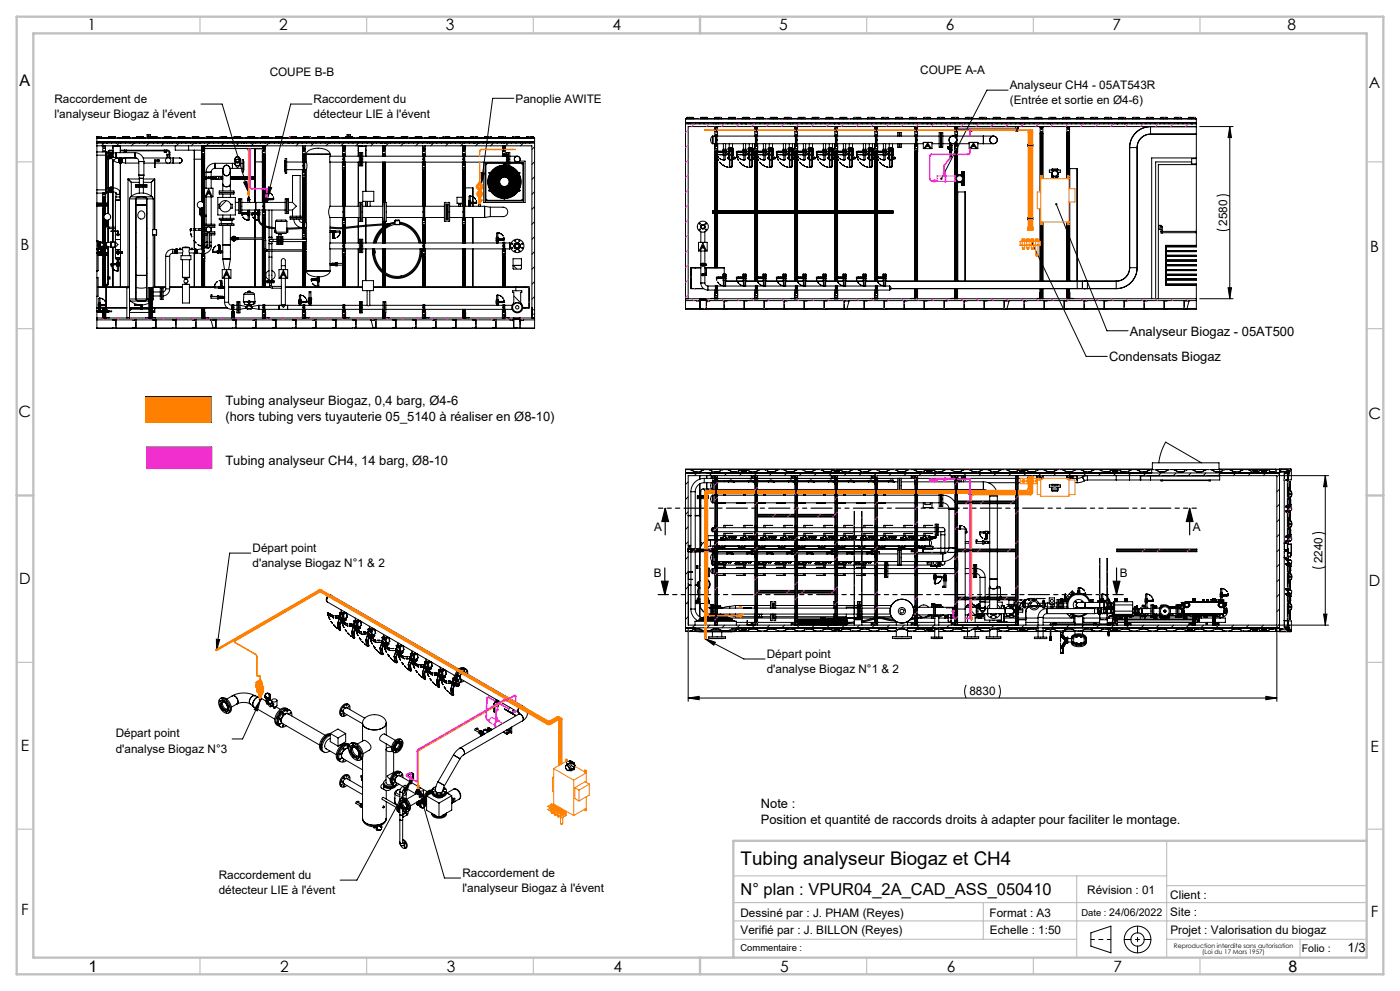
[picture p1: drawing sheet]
<svg xmlns="http://www.w3.org/2000/svg" width="420mm" height="297mm" viewBox="0 0 420 297" stroke-linecap="round" stroke-linejoin="round" font-family="sans-serif">
<defs><g id="words">
<text font-size="5.6" x="222.2" y="259.1">Tubing analyseur Biogaz et CH4</text>
<text font-size="4.9" x="222.2" y="268.4">N° plan : VPUR04_2A_CAD_ASS_050410</text>
<g font-size="4.8">
<text x="5.9" y="25.7">A</text>
<text x="26.5" y="291.4">1</text>
<text x="386.5" y="291.4">8</text>
</g>
<g font-size="4.7">
<text x="26.3" y="9.1">1</text>
<text x="83.8" y="9.1">2</text>
<text x="133.8" y="9.1">3</text>
<text x="183.8" y="9.1">4</text>
<text x="233.8" y="9.1">5</text>
<text x="283.8" y="9.1">6</text>
<text x="333.8" y="9.1">7</text>
<text x="386.3" y="9.1">8</text>
<text x="410.7" y="26.2">A</text>
<text x="6.1" y="75">B</text>
<text x="411.1" y="75.5">B</text>
<text x="5.6" y="125">C</text>
<text x="410.5" y="125.5">C</text>
<text x="5.7" y="175">D</text>
<text x="410.7" y="175.5">D</text>
<text x="6.2" y="225">E</text>
<text x="411.2" y="225.5">E</text>
<text x="6.3" y="274.3">F</text>
<text x="411.3" y="274.7">F</text>
<text x="84.1" y="291.4">2</text>
<text x="134.1" y="291.4">3</text>
<text x="184.1" y="291.4">4</text>
<text x="234.1" y="291.4">5</text>
<text x="284.1" y="291.4">6</text>
<text x="334.1" y="291.4">7</text>
</g>
<g font-size="3.9">
<text x="338.9" y="100.6">Analyseur Biogaz - 05AT500</text>
<text x="332.7" y="108.3">Condensats Biogaz</text>
<text x="67.6" y="121.4">Tubing analyseur Biogaz, 0,4 barg, Ø4-6</text>
<text x="67.6" y="126.3">(hors tubing vers tuyauterie 05_5140 à réaliser en Ø8-10)</text>
<text x="67.6" y="139.3">Tubing analyseur CH4, 14 barg, Ø8-10</text>
<text x="228.2" y="242">Note :</text>
<text x="228.2" y="246.9">Position et quantité de raccords droits à adapter pour faciliter le montage.</text>
<text x="404.3" y="285.3">1/3</text>
</g>
<g font-size="3.5">
<text x="80.9" y="22.8">COUPE B-B</text>
<text x="276.1" y="22.1">COUPE A-A</text>
<text x="302.9" y="26.6">Analyseur CH4 - 05AT543R</text>
<text x="16.3" y="30.8">Raccordement de</text>
<text x="16.3" y="35.3">l'analyseur Biogaz à l'évent</text>
<text x="94.1" y="30.8">Raccordement du</text>
<text x="94.1" y="35.3">détecteur LIE à l'évent</text>
<text x="154.7" y="30.8">Panoplie AWITE</text>
<text x="302.9" y="31.1">(Entrée et sortie en Ø4-6)</text>
<text x="368.1" y="67.7" transform="rotate(-90 368.1 67.7)">2580</text>
<text x="196.3" y="159.1">A</text>
<text x="357.8" y="159.1">A</text>
<text x="75.8" y="165.3">Départ point</text>
<text x="75.8" y="169.8">d'analyse Biogaz N°1 &amp; 2</text>
<text x="196.1" y="172.9">B</text>
<text x="335.9" y="172.9">B</text>
<text x="396.8" y="168.9" transform="rotate(-90 396.8 168.9)">2240</text>
<text x="230" y="197.1">Départ point</text>
<text x="230" y="201.6">d'analyse Biogaz N°1 &amp; 2</text>
<text x="290.8" y="208.4">8830</text>
<text x="34.7" y="221">Départ point</text>
<text x="34.7" y="225.6">d'analyse Biogaz N°3</text>
<text x="65.6" y="263.4">Raccordement du</text>
<text x="138.7" y="262.7">Raccordement de</text>
<text x="65.6" y="267.9">détecteur LIE à l'évent</text>
<text x="138.7" y="267.2">l'analyseur Biogaz à l'évent</text>
<text x="326.2" y="267.8">Révision : 01</text>
<text x="351.1" y="269.4">Client :</text>
<text x="222.2" y="274.8">Dessiné par : J. PHAM (Reyes)</text>
<text x="296.9" y="274.7">Format : A3</text>
<text x="351.1" y="274.6">Site :</text>
<text x="222.2" y="279.9">Verifié par : J. BILLON (Reyes)</text>
<text x="297" y="279.8">Echelle : 1:50</text>
<text x="351.1" y="280.1">Projet : Valorisation du biogaz</text>
</g>
<text font-size="3.2" x="390.5" y="285.3">Folio :</text>
<g font-size="2.8">
<text x="324.4" y="274.6">Date : 24/06/2022</text>
<text x="222.2" y="285.1">Commentaire :</text>
</g>
<g font-size="1.9">
<text x="352.2" y="284.1">Reproduction interdite sans autorisation</text>
<text x="360.7" y="285.9">(Loi du 17 Mars 1957)</text>
</g>
</g></defs>
<g fill="none" stroke="#000" stroke-width=".3">
<path d="M43.8 118.9h19.5v7.7h-19.5zM44 134h19.5v6.4h-19.5zM327.3 279.6l6-2v8l-6-2z"/>
<circle cx="341.3" cy="281.6" r="4"/>
<circle cx="341.3" cy="281.6" r="2"/>
</g>
<path d="M341.3 277.6v8M345.3 281.6h-8" fill="none" stroke="#000" stroke-width=".3" stroke-dasharray="30.5 1.3 1.3 1.3" stroke-dashoffset="28.4"/>
<path d="M327.3 281.6h6" fill="none" stroke="#000" stroke-width=".3" stroke-dasharray="30.5 1.3 1.3 1.3" stroke-dashoffset="29.4"/>
<g fill="none" stroke="#c0c0c0" stroke-width=".35">
<path d="M60 5v5M110 5v5M160 5v5M260 5v5M310 5v5M360 5v5M5 48.5h5M410 48.5h5M5 98.5h5M410 98.5h5M5 198.5h5M410 198.5h5"/>
<path d="M5 248.5h5M350 252v35M410 248.5h5M220 262.5h130M220 276h190M220 270.5h190M295 270.5v11M323 262.5v24.5M350 265.4h60M60 287v5M110 287v5M160 287v5"/>
<path d="M220 281.5h103M260 287v5M310 287v5M350 281.5h60M360 287v5M390 281.5v5.5"/>
</g>
<path d="M5 5h410v287h-410zM10 10h400v277h-400zM210 5v5M5 148.5h5M410 148.5h5M410 252h-190v35M210 287v5" fill="none" stroke="#c0c0c0" stroke-width=".7"/>
<path d="M43.8 118.9h19.5v7.7h-19.5z" fill-rule="evenodd" fill="#ff8000"/>
<path d="M44 134h19.5v6.4h-19.5z" fill-rule="evenodd" fill="#f02fce"/>
<g fill="none" stroke="#000" stroke-width=".3">
<path d="M60.3 31.2h6.3l7.9 26.4M93.6 31.2h-6.4l-7 28.1M154.2 29.5h-6.4l-3.4 25.6M205.7 35.6h153.2M205.7 36.8h.1M205.7 35.5v1.2M205.7 35.5l153.2 .1M205.7 36.7h153.2M205.9 35.6h1.1M206.1 35.2l-.2 .3M206.1 35.2h1.9M206.1 35.2l-.2 .4"/>
<path d="M206.5 36.8v.3M207 35.6h1.2M207 35.2v.4M207.1 36.8v.3M208 35.2l.2 .4M208 35.2l.2 .3M208.5 36.8v.3M209.9 36.8v.3M210.1 35.6h1.1M210.3 35.2l-.2 .3M210.3 35.2h1.9l.2 .3M210.3 35.2l-.2 .4"/>
<path d="M211.2 35.6h1.2M211.2 35.2v.4M211.2 36.8v.3M212.1 35.2l.3 .4M212.7 36.8v.3M213.3 35.5v.1M214 36.8v.3M214.4 38.7l.1 .1M214.4 38.9v.1M214.4 39h.1M214.4 39.1v1.7M214.4 38.9h.2"/>
<path d="M214.4 39h.2M214.5 38.7h.1M214.5 35.2l-.3 .3M214.5 35.2h1.8M214.5 37.9l-.1 1M214.5 38v.7M214.5 35.2l-.2 .4h1.1M214.5 38h.1M214.6 38.8v.5h.6v-.5M214.6 39h.6M214.6 38.7h.1M214.7 38v.7"/>
<path d="M214.7 38.6h.1M214.7 38.7v.1M214.7 38v.8M214.8 36.8v.3M215 38v.7h.3l-.9 .1M215 38.6h.1M215.2 38.9h.1M215.2 39h.1M215.2 38h.1M215.2 37.9h.1M215.3 38.9v.1M215.3 37.9v1"/>
<path d="M215.3 39h.1M215.3 39.1l-.1 1.7M215.4 35.2v.4M215.5 36.8v.3M216.3 35.2l.3 .4h-1.2M216.3 35.2l.3 .3M216.9 36.8v.3M218.3 36.8v.3M218.4 35.6h1.2M218.7 35.2l-.3 .4M219.6 35.6h1.1M219.6 35.2v.4"/>
<path d="M219.7 36.8v.3M220.5 35.2l.2 .4M220.5 35.2h-1.8l-.3 .3M220.5 35.2l.3 .3M221.1 36.8v.3M222.4 36.9v.2M222.4 36.9h.2M222.4 37.1h.2M222.4 37.1h.1M222.4 36.8h.1M222.6 35.6h1.2M222.6 36.9v.2"/>
<path d="M222.6 37.1h.1M222.8 35.2l-.2 .3M222.8 35.2h1.9M222.9 35.2l-.3 .4M223.6 36.9v.2M223.6 36.9h.2M223.6 37.1h.2M223.6 37.1h.1M223.8 35.6h1.1M223.8 35.2v.4M223.8 36.9v.2M223.8 37.1h.1"/>
<path d="M223.9 36.8v.3M224.7 35.2l.2 .4M224.7 35.2l.2 .3M225.2 36.8v.3M226.4 38.7l.1 .1M226.4 38.9v.1M226.4 39h.1M226.4 39.1v1.7M226.4 38.9h.2M226.4 39h.2M226.5 38.7h.1M226.5 37.9l-.1 1"/>
<path d="M226.5 38v.7M226.5 38h.1M226.6 39h.6M226.6 38.8v.5h.6v-.5M226.6 38.7h.1M226.6 36.8v.3M226.7 38v.7M226.7 38.6h.1M226.7 38.7v.1M226.7 38v.8M226.8 35.6h1.1M227 38v.7h.3l-.9 .1"/>
<path d="M227 35.2l-.2 .3M227 35.2h1.9l.2 .3M227 38.6h.1M227 35.2l-.2 .4M227.2 38.9h.1M227.2 39h.1M227.2 38h.1M227.2 37.9h.1M227.3 38.9v.1M227.3 37.9v1M227.3 39h.1M227.3 39.1l-.1 1.7"/>
<path d="M227.9 35.6h1.2M227.9 35.2v.4M228 36.8v.3M228.9 35.2l.2 .4M229.4 36.8v.3M230.8 36.8v.3M231.2 35.2l-.2 .3M231.2 35.2h1.9M231.2 35.2l-.2 .4h1.1M232.1 35.2v.4M232.2 36.8v.3M233 35.2l.3 .4h-1.2"/>
<path d="M233.1 35.2l.2 .3M233.6 36.8v.3M234.2 35.5v.1M235 36.8v.3M235.2 35.6h1.1M235.4 35.2l-.2 .4M236.3 35.6h1.1M236.3 35.2v.4M236.3 36.8v.3M237.1 36.8v.3M237.2 35.2l.3 .4M237.2 35.2h-1.8l-.3 .3"/>
<path d="M237.2 35.2l.3 .3M237.8 36.8v.3M238.4 38.7l.1 .1M238.4 38.9v.1M238.4 39h.1M238.4 39.1v1.7M238.4 38.9h.2M238.4 39h.2M238.5 38.7h.1M238.5 37.9l-.1 1M238.5 38v.7M238.5 38h.1"/>
<path d="M238.6 39h.6M238.6 38.8v.5h.6v-.5M238.6 38.7h.1M238.7 38v.7M238.7 38.6h.1M238.7 38.7v.1M238.7 38v.8M239 38v.7h.3l-.9 .1M239 38.6h.1M239.2 38.9h.1M239.2 39h.1M239.2 38h.1"/>
<path d="M239.2 36.8v.3M239.2 37.9h.1M239.3 38.9v.1M239.3 37.9v1M239.3 39h.1M239.3 39.1l-.1 1.7M239.3 35.6h1.2M239.6 35.2l-.3 .3M239.6 35.2h1.8M239.6 35.2l-.3 .4M240.5 35.6h1.1M240.5 35.2v.4"/>
<path d="M240.6 36.8v.3M241.4 35.2l.2 .4M241.4 35.2l.3 .3M242 36.8v.3M243.4 36.8v.3M243.5 35.6h1.2M243.7 35.2l-.2 .3M243.7 35.2h1.9l.2 .3M243.8 35.2l-.3 .4M244.7 35.2v.4M244.8 36.8v.3M245.6 35.2l.2 .4h-1.1"/>
<path d="M246.2 36.8v.3M247.5 36.8v.3M247.9 35.2l-.2 .3M247.9 35.2h1.9M247.9 35.2l-.2 .4h1.1M248.8 35.2v.4M249 36.8v.3M249.8 35.2l.2 .4h-1.2M249.8 35.2l.2 .3M250.3 36.9v.2M250.3 36.9h.2M250.3 37.1h.2"/>
<path d="M250.3 37.1h.1M250.3 36.8h.1M250.4 38.7l.1 .1M250.4 38.9v.1M250.4 39h.1M250.4 39.1v1.7M250.4 38.9h.2M250.4 39h.2M250.5 38.7h.1M250.5 37.9l-.1 1M250.5 38v.7M250.5 36.9v.2"/>
<path d="M250.5 38h.1M250.5 37.1h.1M250.6 39h.6M250.6 38.8v.5h.6v-.5M250.6 38.7h.1M250.7 38v.7M250.7 38.6h.1M250.7 38.7v.1M250.7 38v.8M251 38v.7h.3l-.9 .1M251 38.6h.1M251.2 38.9h.1"/>
<path d="M251.2 39h.1M251.2 38h.1M251.2 37.9h.1M251.3 38.9v.1M251.3 37.9v1M251.3 39h.1M251.3 39.1l-.1 1.7M251.5 36.9v.2M251.5 36.9h.2M251.5 37.1h.2M251.5 37.1h.1M251.7 36.9v.2"/>
<path d="M251.7 37.1h.1M251.7 36.8v.3M251.9 35.6h1.1M252.1 35.2l-.2 .4M253 35.6h1.2M253 35.2v.4M253.1 36.8v.3M253.9 35.2l.3 .4M254 35.2h-1.9l-.2 .3M254 35.2l.2 .3M254.5 36.8v.3M255.1 35.5v.1"/>
<path d="M255.9 36.8v.3M256.1 35.6h1.1M256.3 35.2l-.3 .3M256.3 35.2h1.8l.3 .3M256.3 35.2l-.2 .4M257.2 35.6h1.1M257.2 35.2v.4M257.3 36.8v.3M258.1 35.2l.3 .4M258.7 36.8v.3M260.1 36.8v.3M260.2 35.6h1.2"/>
<path d="M260.5 35.2l-.3 .3M260.5 35.2h1.8l.3 .3M260.5 35.2l-.3 .4M261.4 35.2v.4M261.5 36.8v.3M262.3 35.2l.2 .4h-1.1M262.4 38.7l.1 .1M262.4 38.9v.1M262.4 39h.1M262.4 39.1v1.7M262.4 38.9h.2M262.4 39h.2"/>
<path d="M262.5 38.7h.1M262.5 37.9l-.1 1M262.5 38v.7M262.5 38h.1M262.6 39h.6M262.6 38.8v.5h.6v-.5M262.6 38.7h.1M262.7 38v.7M262.7 38.6h.1M262.7 38.7v.1M262.7 38v.8M262.9 36.8v.3"/>
<path d="M263 38v.7h.3l-.9 .1M263 38.6h.1M263.2 38.9h.1M263.2 39h.1M263.2 38h.1M263.2 37.9h.1M263.3 38.9v.1M263.3 37.9v1M263.3 39h.1M263.3 39.1l-.1 1.7M264.3 36.8v.3M264.7 35.2l-.3 .4h1.2"/>
<path d="M265.6 35.6h1.1M265.6 35.2v.4M265.7 36.8v.3M266.5 35.2l.2 .4M266.5 35.2h-1.9l-.2 .3M266.5 35.2l.2 .3M267 36.8v.3M268.5 36.8v.3M268.6 35.6h1.1M268.8 35.2l-.2 .3M268.8 35.2h1.9M268.8 35.2l-.2 .4"/>
<path d="M269.7 35.6h1.2M269.7 35.2v.4M269.8 36.8v.3M270.7 35.2l.2 .4M270.7 35.2l.2 .3M271.2 36.8v.3M272.6 36.8v.3M272.8 35.6h1.1M273 35.2l-.2 .3M273 35.2h1.9l.2 .3M273 35.2l-.2 .4M273.9 35.6h1.2"/>
<path d="M273.9 35.2v.4M274 36.8v.3M274.4 38.7l.1 .1M274.4 38.9v.1M274.4 39h.1M274.4 39.1v1.7M274.4 38.9h.2M274.4 39h.2M274.5 38.7h.1M274.5 37.9l-.1 1M274.5 38v.7M274.5 38h.1"/>
<path d="M274.6 39h.6M274.6 38.8v.5h.6v-.5M274.6 38.7h.1M274.7 38v.7M274.7 38.6h.1M274.7 38.7v.1M274.7 38v.8M274.8 35.2l.3 .4M275 38v.7h.3l-.9 .1M275 38.6h.1M275.2 38.9h.1M275.2 39h.1"/>
<path d="M275.2 38h.1M275.2 37.9h.1M275.3 38.9v.1M275.3 37.9v1M275.3 39h.1M275.3 39.1l-.1 1.7M275.4 36.8v.3M276 35.5v.1M276.8 36.8v.3M277.2 35.2l-.3 .3M277.2 35.2h1.8M277.2 35.2l-.2 .4h1.1"/>
<path d="M278.1 35.2v.4M278.1 36.9v.2M278.1 36.9h.3M278.1 37.1h.3M278.1 37.1h.1M278.2 36.8h.1M278.4 36.9v.2M278.4 37.1h.1M279 35.2l.3 .4h-1.2M279 35.2l.3 .3M279.3 36.9v.2M279.3 36.9h.3"/>
<path d="M279.3 37.1h.3M279.3 37.1h.1M279.6 36.9v.2M279.6 37.1h.1M279.6 36.8v.3M280.9 36.8v.3M281.1 35.6h1.2M281.4 35.2l-.3 .4M281.8 39.7h.4v4.4h-.4zM282.3 35.6h1.1M282.3 35.2v.4M282.4 36.8v.3"/>
<path d="M282.4 39.7h.4v4.4h-.4zM283.2 35.2l.2 .4M283.2 35.2h-1.8l-.3 .3M283.2 35.2l.3 .3M283.7 36.8v.3M285.1 36.8v.3M285.3 35.6h1.2M285.5 35.2l-.2 .3M285.5 35.2h1.9M285.6 35.2l-.3 .4M286.4 38.7l.1 .1M286.4 38.9v.1"/>
<path d="M286.4 39h.1M286.4 39.1v1.7M286.4 38.9h.2M286.4 39h.2M286.5 35.6h1.1M286.5 35.2v.4M286.5 38.7h.1M286.5 37.9l-.1 1M286.5 38v.7M286.5 36.8v.3M286.5 38h.1M286.6 39h.6"/>
<path d="M286.6 38.8v.5h.6v-.5M286.6 38.7h.1M286.7 38v.7M286.7 38.6h.1M286.7 38.7v.1M286.7 38v.8M287 38l.1 .8 17.8-.1M287 38.6h.1M287.2 38.9h.1M287.2 39h.1M287.2 38.7v.1M287.2 38h.1"/>
<path d="M287.2 37.9h.1M287.3 38.9v.1M287.3 38v.9M287.3 39h.1M287.3 39.1l-.1 1.7M287.4 35.2l.2 .4M287.4 35.2l.2 .3M287.9 36.8v.3M289.3 36.8v.3M289.5 35.6h1.1M289.7 35.2l-.2 .3M289.7 35.2h1.9l.2 .3"/>
<path d="M289.7 35.2l-.2 .4M290.6 35.6h1.2M290.6 35.2v.4M290.7 36.8v.3M290.8 38.8v.5h.8v-.5M290.8 39h.1M291.1 39h.2M291.5 39h.1M291.6 35.2l.2 .4M292.1 36.8v.3M292.8 36.8v.3M293.6 36.8v.3"/>
<path d="M293.9 35.2l-.2 .3M293.9 35.2h1.9M293.9 35.2l-.2 .4h1.1M294.8 35.2v.4M294.9 36.8v.3M295.7 35.2l.3 .4h-1.2M295.8 35.2l.2 .3M296.3 36.8v.3M296.9 35.5v.1M297.7 36.8v.3M297.9 35.6h1.1M298.1 35.2l-.2 .4"/>
<path d="M299 35.6h1.1M299 35.2v.4M299.1 36.8v.3M299.9 35.2l.3 .4M299.9 35.2h-1.8l-.3 .3M299.9 35.2l.3 .3M300.5 36.8v.3M301.9 36.8v.3M302 35.6h1.2M302.3 35.2l-.3 .3M302.3 35.2h1.8M302.3 35.2l-.3 .4"/>
<path d="M302.4 27h-6.3l-13.7 26.6M303.2 35.6h1.1M303.2 35.2v.4M303.3 36.8v.3M304.1 35.2l.2 .4M304.1 35.2l.3 .3M304.6 38.7l.1 .1M304.6 38v.7M304.6 38h.1M304.7 38.7h.1M304.7 36.8v.3M304.7 38h.1"/>
<path d="M304.8 39h.6M304.8 38.8v.5h.6v-.5M304.9 38.6v.1M304.9 38.6h.1M304.9 38.7v.1M305.2 38.7l.1 .1M305.2 38.6h.1M305.2 38.7h.1M305.2 38.6v.1M305.3 38.7h.1M305.4 38.7h.1M305.4 38.7v-.8v.9h-19"/>
<path d="M306 36.9v.2M306 36.9h.2M306 37.1h.2M306 37.1h.1M306 36.8h.1M306.2 35.6h1.2M306.2 36.9v.2M306.2 37.1h.1M306.4 35.2l-.2 .3M306.4 35.2h1.9l.2 .3M306.5 35.2l-.3 .4M307.2 36.9v.2"/>
<path d="M307.2 36.9h.2M307.2 37.1h.2M307.2 37.1h.1M307.4 35.2v.4M307.4 36.9v.2M307.4 37.1h.1M307.5 36.8v.3M308.3 35.2l.2 .4h-1.1M308.8 36.8v.3M310.2 36.8v.3M310.6 35.2l-.2 .3M310.6 35.2h1.9"/>
<path d="M310.6 35.2l-.2 .4h1.1M311.5 35.2v.4M311.6 36.8v.3M312 38v.1M312 37.9v.1M312 38.1v19.4M312 38h.9M312 38.1h.9M312 39.9h.9M312.3 39.9v12.8M312.5 35.2l.2 .4h-1.2M312.5 35.2l.2 .3"/>
<path d="M312.6 39.9v12.8M312.7 39.9v12.8M312.8 39.9v13.6M312.9 38v.1M312.9 37.9v.1M312.9 38.1v15.4M313 36.8v.3M314.4 36.8v.3M314.6 35.6h1.1M314.8 35.2l-.2 .4M315.1 36.8v.3M315.7 35.6h1.2"/>
<path d="M315.7 35.2v.4M315.9 36.8v.3M316.6 35.2l.3 .4M316.7 35.2h-1.9l-.2 .3M316.7 35.2l.2 .3M317.2 36.8v.3M317.8 35.5v.1M318.7 36.8v.3M318.8 35.6h1.1M319 35.2l-.3 .3M319 35.2h1.8l.3 .3M319 35.2l-.2 .4"/>
<path d="M319.9 35.6h1.1M319.9 35.2v.4M320 36.8v.3M320 38v.1M320 37.9v.1M320 38.1v15.4M320 38h.9M320 38.1h.9M320 39.9h.9M320.1 39.9v13.6M320.3 39.9v12.8M320.6 39.9v12.8"/>
<path d="M320.8 35.2l.3 .4M320.9 38v.1M320.9 37.9v.1M320.9 38.1l-.1 18.4M321.4 36.8v.3M322.8 36.8v.3M322.9 35.6h1.2M323.2 35.2l-.3 .3M323.2 35.2h1.8l.3 .3M323.2 35.2l-.3 .4M324.1 35.2v.4M324.2 36.8v.3"/>
<path d="M325 35.2l.2 .4h-1.1M325.6 36.8v.3M327 36.8v.3M327.4 35.2l-.3 .4h1.2M328.3 35.6h1.1M328.3 35.2v.4M328.4 36.8v.3M329.2 35.2l.2 .4M329.2 35.2h-1.9l-.2 .3M329.2 35.2l.2 .3M329.8 36.8v.3M331.1 36.8v.3"/>
<path d="M331.3 35.6h1.1M331.5 35.2l-.2 .3M331.5 35.2h1.9M331.5 35.2l-.2 .4M332.4 35.6h1.2M332.4 35.2v.4M332.6 36.8v.3M333.4 35.2l.2 .4M333.4 35.2l.2 .3M333.9 36.9v.2M333.9 36.9h.2M333.9 37.1h.2"/>
<path d="M333.9 37.1h.1M333.9 36.8h.1M334.1 36.9v.2M334.1 37.1h.1M335.1 36.9v.2M335.1 36.9h.2M335.1 37.1h.1M335.3 36.9l-.2 .2M335.3 36.8v.3M335.5 35.6h1.1M335.7 35.2l-.2 .3M335.7 35.2h1.9l.2 .3"/>
<path d="M335.7 35.2l-.2 .4M336.6 35.6h1.2M336.6 35.2v.4M336.7 36.8v.3M337.5 36.8v.3M337.5 35.2l.3 .4M338.2 36.8v.3M338.7 35.5v.1M339.6 36.8v.3M339.9 35.2l-.3 .3M339.9 35.2h1.8M339.9 35.2l-.2 .4h1.1"/>
<path d="M340.8 35.2v.4M341 36.8v.3M341.7 35.2l.3 .4h-1.2M341.7 35.2l.3 .3M342.3 36.8v.3M343.8 36.8v.3M343.8 35.6h1.2M344.1 35.2l-.3 .4M345 35.6h1.1M345 35.2v.4M345.1 36.8v.3M345.9 35.2l.2 .4"/>
<path d="M345.9 35.2h-1.8l-.3 .3M345.9 35.2l.3 .3M346.5 36.8v.3M347.9 36.8v.3M348 35.6h1.2M348.2 35.2l-.2 .3M348.2 35.2h1.9M348.3 35.2l-.3 .4M349.2 35.6h1.1M349.2 35.2v.4M349.3 36.8v.3M350.1 35.2l.2 .4"/>
<path d="M350.1 35.2l.2 .3M350.7 36.8v.3M352.1 36.8v.3M352.2 35.6h1.1M352.4 35.2l-.2 .3M352.4 35.2h1.9l.2 .3M352.4 35.2l-.2 .4M353.3 35.6h1.2M353.3 35.2v.4M353.5 36.8v.3M354.3 35.2l.2 .4M354.9 36.8v.3"/>
<path d="M356.2 36.9v.2M356.2 36.9h.2M356.2 37.1h.2M356.2 37.1h.1M356.2 36.8h.1M356.4 36.9v.2M356.4 37.1h.1M356.6 35.2l-.2 .3M356.6 35.2h1.9M356.6 35.2l-.2 .4h1.1M357.4 36.9v.2M357.4 36.9h.2"/>
<path d="M357.4 37.1h.2M357.4 37.1h.1M357.5 35.2v.4M357.6 36.9v.2M357.6 37.1h.1M357.7 36.8v.3M358.4 35.2l.3 .4h-1.2M358.5 35.2l.2 .3M358.9 38h-13.7a6.2 6.2 0 0 0-6.3 6.2v36a4.1 4.1 0 0 1-4 4.1h-9.6M358.9 36.7h.1M358.9 37.9h-152.4v51.6M358.9 37.1h-153.2v55.5"/>
<path d="M358.9 35.5v33.8M359.9 37.9h10M368.9 37.9v51.6M368.9 37.9l.5 3.3h-1zM29.1 56.9v1M29.1 45.5v1M29.1 57.9v14.3M29.1 41v.3M29.1 41.3h.3M29.1 42.5h.1M29.1 41.3v.1M29.1 45.5h2.6"/>
<path d="M29.1 43.7h130.5v49.1M29.1 40.9v.1M29.1 41.4v4.1M29.1 46.5v10.4M29.1 46.5h2.7M29.1 42.9h131.3M29.1 42.5h131.3M29.3 42.5v.4M29.4 41.3h1.2M29.4 41v.3M30.3 41l.3 .3M30.3 40.9l.3 .4"/>
<path d="M30.3 40.9l-1.2 .1M30.6 41.3h1.8M30.7 42.5v.4M30.7 42.7v.1M30.7 42.7h.3M30.7 42.8h.3M30.7 42.8v.1M30.8 57.9v1.3h.9M30.8 43.8v.1M30.8 59.2v2.6M30.8 57.9h.1M30.8 43.9h.8"/>
<path d="M30.8 43.8h.8M30.8 43.7v.1M30.8 43.9v1.6M30.8 57.9v.4M30.8 58.3h.8M30.8 58.3h.1M30.9 59.2v1.7M31 42.7v.1M31 42.8v.1M31 59.2v1.7M31.2 42.9l-.8 .8M31.4 59.2v1.7"/>
<path d="M31.6 59.2v1.7M31.6 58.3h.1M31.6 57.9h.1M31.6 43.8v.1M31.6 43.7v.1M31.6 43.9v1.6M31.7 56.9v1M31.7 45.5v1M31.7 46.5v10.4M31.7 46.5h.1M31.7 56.9h.1M31.7 45.6h.1"/>
<path d="M31.7 57.9h-2.6M31.7 57.8h.1M31.7 56.9v.9M31.7 45.6v.9M31.7 57.8l-.1 4M31.7 45.7l.1 .4M31.7 57.3v.5M31.7 45.7h.1M31.8 45.6h.1M31.8 57.8h.1M31.8 46.1l.1 .2M31.8 46.1l.1 .1"/>
<path d="M31.8 57.3h-.1M31.8 45.6l-.1 .1M31.8 56.9h.1M31.8 46.2v.3M31.8 56.9v.3M31.8 56.9h-2.7M31.8 57.8h-.1M31.9 46.5h.1M31.9 46.3h.1M31.9 57.1l-.1 .2M31.9 56.9v.2M31.9 46.3v.2"/>
<path d="M31.9 56.7h.1M31.9 54.6h.1M31.9 54.4h.1M31.9 48.8h.1M31.9 49h.1M31.9 57.1h.1M31.9 57.8h.1M31.9 45.6h.1M31.9 46.3v10.8M31.9 46.7h.1M31.9 57.3v.5M31.9 46.2v.3"/>
<path d="M31.9 45.6v.6M31.9 57.3h-.1M31.9 42.7v.1M31.9 42.7h.3M31.9 42.8h.3M31.9 42.8v.1M31.9 57v.3M31.9 57v.8M31.9 45.6v.9M31.9 46.5v10.5M31.9 47.1h.1M31.9 57.5h.1"/>
<path d="M31.9 46.5v.6M31.9 56.3v.6M31.9 45.9h1.2M31.9 45.9h.1M31.9 56.3h.1M32 45.9v1.2zM32 56.3v1.2l.1-1.2M32 56.3h.1M32.1 56.3h1.1M32.1 42.5v.1M32.2 42.7v.1M32.2 42.8v.1"/>
<path d="M32.3 47.1v.5h.7v-.4M32.3 45.7h.2M32.3 45.7v.2M32.3 47.6v8.7M32.3 57.5v6.5M32.4 41.3h1.2M32.5 45.7v.2M32.5 47.6v8.7M32.5 57.5v6.5M32.7 41l-.3 .3M32.7 45.9v1.2M32.7 56.3v1.2"/>
<path d="M32.7 45.9v.1M32.7 56.3h.1M32.7 47.1l.4 .1M32.7 47.1h.1M32.7 45.9h.1M32.7 57.5h.1M33 45.2l-.5 .5M33 45l-.5 .2-.2 .5M33 45v.2M33 45.2h.8M33.1 46.8h.1M33.1 46.6h.4v.8h-.4z"/>
<path d="M33.1 45.9v-.2h.4v.2M33.1 57.1h.4zM33.1 57.5v.2h.4v-.2M33.1 56.1h.4v.7h-.4zM33.1 45.9v.5h.4v-.5M33.1 45.9h.1M33.1 57.5h-1.2M33.1 46.7h.4M33.1 57.5v-.5h.4v.5M33.1 57.5h.4M33.2 46.1h.1M33.2 46.3h.2"/>
<path d="M33.2 56.5h.1M33.2 56.7h.2M33.2 56.8v.2zM33.2 46.4v.2zM33.2 46.7h.2M33.2 57.1h.2M33.2 46.7h.1M33.2 57.1h.1M33.2 45.8h.1M33.2 45.8v.5h.2l-.1-.5M33.2 56.2h.1M33.2 56.2v.5h.2l-.1-.5"/>
<path d="M33.2 46.2h.1M33.2 56.6h.1M33.3 47.4h.1M33.3 46.1h.1M33.3 56.5h.1M33.3 45.9h.2M33.4 46.7h.1M33.4 57.1h.1M33.4 47.4l.7 .7M33.4 46.4v.2zM33.4 56.8v.2zM33.4 47.4h.1"/>
<path d="M33.5 42.5v.4M33.5 46.8h.1M33.5 57.5h.4M33.5 45.9h.4M33.6 41.3h1.1M33.6 41v.3M33.6 47.1l-.1 .2M33.8 43.7v2.2M33.8 47.9v8.4M33.8 57.5v10.6M33.9 57.5l.9 .3M33.9 56.3l1.5 .5 .6 1"/>
<path d="M33.9 45.9v1.2M33.9 47.1h-2M33.9 56.3h-.6M33.9 47.1l.9 .2M33.9 56.3v1.2M33.9 45v.9M33.9 45v-1.2h2.2v1.2M33.9 45h-.9M33.9 47.9v8.4M33.9 57.5v10.6M34.1 48.1l.7 .5 .8 .1M34.5 41l.2 .3"/>
<path d="M34.5 40.9h-1.8l-.3 .4M34.5 40.9l.3 .4M34.6 60h1.5M34.6 60v8.1h-1.9M34.7 41.3h1.9M34.8 57.8v1.2M34.8 59h1.2M34.8 59l-.2 1M34.8 45.8v1.5M34.8 45.8h5.7M34.8 47.3h5.7M34.8 45.8l-.9 .1"/>
<path d="M34.9 42.5v.4M34.9 47.3l-.8 .8M35 47.3l.6 .2M35.6 47.5v1.2M35.6 47.5h.5M35.6 48.7h.4M35.7 42.9l-.8 .8M36 48.3l.4 .1zM36 48.7v.3h.4v-.3M36 47.3v.7h.4v-.7M36 48.7v-.5h.4v.5M36 48.7h.4"/>
<path d="M36 57.8v1.2M36 57.8l-.6 .5-.4-.1-.2-.4M36 57.8l-.2 .4-.4 .1-.4-.1-.2-.4M36 59l.1 1M36.1 47.7h.1M36.1 47.9h.2M36.1 48v.2zM36.1 45v.8M36.1 45h1.2M36.1 47.3h.1M36.1 49v10.6M36.1 48.3h.1"/>
<path d="M36.1 47.4h.1M36.1 47.4v.5h.2l-.1-.5M36.1 47.8h.1M36.1 43.7v2.1M36.1 45.2h1.2M36.1 49v37M36.2 47.7h.1M36.2 48.3h.1M36.2 48v.2zM36.2 42.5v.4M36.4 48.7h.3M36.6 41.3h1.2"/>
<path d="M36.7 47.5v1.2M36.7 47.5h-.5M36.7 48.7l1 .2M36.8 40.9l-.2 .4M36.8 40.9h1.9M36.9 41l-.3 .3M37.3 45h.6v.7h-.6zM37.7 42.5v.4M37.7 47.4v1.5M37.7 47.4h3.2M37.7 48.9h3.9M37.7 47.4l-1 .1"/>
<path d="M37.8 41.3h1.1M37.8 41v.3M37.9 45.2h11.4M37.9 45h11.4M38.4 53.6h3.4M38.4 53.6v32.4M38.4 53.7l1 .9M38.7 41l.2 .3M38.7 40.9l.2 .4M38.8 59.6h1.9M38.8 59.6v35.7M38.9 41.3h1.9"/>
<path d="M39 42.5v.4M39.1 59l-.3 .6M39.1 59h2.3M39.4 54.6v4.2M39.4 54.6h2.4M40.2 42.9l-.8 .8M40.4 42.5v.4M40.5 47.3l.8 .3 .3 .8M40.5 45.8a2.66 2.66 0 0 1 2.7 2.6M40.5 45.8v1.5M40.7 59.6v30M40.8 55.8h3.3v.3h-3.3z"/>
<path d="M40.8 55.3h3.3v.4h-3.3zM40.8 41.3h1.1M40.9 59.6h3.1M40.9 59.6v30M41 40.9l-.2 .4M41 40.9h1.9l.2 .4M41 41l-.2 .3M41.4 55.7v.1M41.4 59l-.5 .2-.2 .4M41.4 59h2M41.6 59l-.5 .3-.2 .3M41.6 59h1.6"/>
<path d="M41.6 48.4h1.6M41.6 52.5h1.6M41.6 48.4v4.1M41.6 52.5l.2 .9M41.8 57.9l-1.5 .4-1.2 .7M41.8 57.9h1.2M41.8 53.4h1.2M41.8 53.4v1.9M41.8 56.1v1.8M41.8 42.5v.4M41.9 41.3h1.2M41.9 41v.3"/>
<path d="M42.9 41l.2 .3M42.9 47.4h7.1M43 57.9l1.5 .4 1.2 .7M43 53.4v1.9M43 56.1v1.8M43 53.6h3.4M43 54.6h2.4M43.1 41.3h1.9M43.2 48.4v4.1M43.2 48.9h7M43.2 52.5l-.2 .9M43.2 59l.5 .3 .3 .3"/>
<path d="M43.2 42.5v.4M43.4 59l.5 .2 .2 .4M43.4 59h2.3M43.4 55.7v.1M44 59.6v30M44.1 59.6h1.9M44.1 59.6v30M44.6 42.5v.4M44.7 42.9l-.8 .8M45 41.3h1.1M45.1 41.1v-.8h-1v1M45.2 40.9l-.2 .4"/>
<path d="M45.2 40.9h1.9M45.2 41l-.2 .3M45.4 54.6v4.2M45.7 59l.3 .6M46 59.6v9.2M46 42.5v.4M46.1 41.3h1.2M46.1 41v.3M46.4 53.6v15.2M46.4 53.6l-1 1M46.4 48.6h.1M46.4 49.1v.3"/>
<path d="M46.4 49.4h.1M46.4 49.6v.3M46.4 49.9h.1M46.4 48.4h.1M46.4 48.6l.1 .3M46.5 49.1h-.1M46.5 49.6h-.1M46.5 50.1h.1M46.5 50.1h-.1M46.5 48.3l-.1-.4v.5M47 41l.3 .3M47.1 40.9l.2 .4"/>
<path d="M47.2 48h-.7M47.2 48.3l-.8 .1M47.3 41.3h1.9M47.3 47.9l.4 .2-.1 .2-.4-.2zM47.4 42.5v.4M48.2 41.3h.1M48.8 42.5v.4M49.2 41.3h1.1M49.2 42.9l-.8 .8M49.3 45h.6v.7h-.6zM49.4 41l-.2 .3M49.9 45.2h.4"/>
<path d="M49.9 45h.4M50.1 42.5v.4M50.2 46.4v.7M50.3 41.3h1.2M50.3 41v.3M50.3 45.2l.5 .5M50.3 45l.4 .2 .3 .5M50.3 45v.2M50.7 48.9h1.3M50.8 45.7h.2M50.8 45.7v.5M50.8 46.4v.7"/>
<path d="M50.9 42.5v.4M50.9 47.1h-.9v.4M50.9 46.2h-.9v.2h.9M50.9 47.4h1.1M51 45.7l-.1 1.8M51.2 41l.3 .3M51.2 40.9h-1.8l-.3 .4M51.2 40.9l.3 .4M51.5 41.3h1.8M51.6 42.5v.4M52 47.4h1.9M52 48.9h1.9"/>
<path d="M52 47.4v1.5M52.6 43.7v1.3h4M53 42.5v.4M53.3 41.3h1.2M53.6 40.9l-.3 .4M53.6 40.9h1.8M53.6 41l-.3 .3M53.7 42.9l-.8 .8M53.9 47.4l.5 .2 .2 .5-.2 .5-.5 .3M53.9 47.4l.5 .2 .2 .5-.2 .6-.5 .2M54.4 42.5v.4M54.5 41.3h1.1"/>
<path d="M54.5 41v.3M55.4 41l.2 .3M55.4 40.9l.3 .4M55.6 41.3h1.9M55.8 42.5v.4M56.6 45h4M56.6 43.7v1.3M57.2 42.5v.4M57.5 41.3h1.2M57.7 40.9l-.2 .4M57.7 40.9h1.9l.2 .4M57.8 41l-.3 .3"/>
<path d="M58.2 42.9l-.8 .8M58.3 45v2.7M58.3 47.7v27.1M58.3 45v29.8M58.6 42.5v.4M58.6 42.7l.2 .1M58.6 42.7h.2M58.7 41.3h1.1M58.7 41v.3M58.8 42.7v.1M58.8 42.8v.1M59.6 41l.2 .3"/>
<path d="M59.8 42.7v.1M59.8 42.7h.2M59.8 42.8h.2M59.8 42.8v.1M59.8 41.3h1.9M60 42.5v.1M60 42.7v.1M60 42.8v.1M60.5 45v15.4M60.6 45v2.7h-2.3M60.6 44.7h.8M60.6 44.6h.8"/>
<path d="M60.6 43.7v1.3M60.6 43.7h.1M60.6 44.5h.1M60.6 43.7v.1M60.7 44.5h.1M60.8 43.7v.8M60.8 46.5v14.1M60.8 44.4h.1M60.8 44.5h.1M61.1 44.5h.1M61.1 44.4h.1M61.1 43.7v.8"/>
<path d="M61.1 46.5v14.5M61.2 44.5h.1M61.2 43.7v.8M61.2 46.5v14.7M61.2 44.5h17.7M61.3 56.4h2.6v2.6h-2.6zM61.3 44.5h.1M61.3 43.7l.1 .1M61.3 43.7h.1M61.3 59v5.5M61.3 42.5v.4M61.4 44.5h-.1"/>
<path d="M61.4 44.6v.1M61.4 53.5h.1M61.4 53.7h.1M61.4 43.7v.9M61.4 44.7l-.1 11.7M61.4 46.5h-.8v14M61.4 53.5h.2M61.4 53.7h.4M61.6 53.4l.9 .1M61.6 53.4h.9M61.6 53.1h.9M61.6 53.2h.9"/>
<path d="M61.6 53.1h-.2h.2M61.6 53.1v.1M61.7 53.2v.2M61.7 41.3h1.1M61.8 51.6h1.6M61.8 52.9h-.4h.4M61.8 51.6v1.5M61.8 53.5v2.9M61.8 59v5.5M61.9 40.9l-.2 .4M61.9 40.9h1.9M61.9 41l-.2 .3"/>
<path d="M62.5 53.1v.4M62.5 53.1h.1M62.6 57.3l.2 .5h-.4zM62.6 56.6l1 2.2h-.3l-.4-.7h-.7l-.3 .7h-.3zM62.7 42.9l-.8 .8M62.7 53.1v.4M62.7 53.1h.9M62.7 53.2h.9M62.7 53.4h.9M62.7 53.1h.1M62.8 42.5v.4M62.8 41.3h1.2"/>
<path d="M62.8 41v.3M63.4 51.6v1.5M63.4 53.5v2.9M63.4 59v8.2M63.4 52.9h3.4M63.4 53.7h.5M63.4 52.9h.5M63.5 53.3v.1M63.5 53.3h.4M63.5 53.2v.1M63.6 53.4l.3 .1M63.6 53.5h-.9"/>
<path d="M63.6 53.1h.1M63.8 41l.2 .3M63.8 40.9l.2 .4M63.9 53.1l.9 .1M63.9 53.1v.4M63.9 53.4h.9M63.9 52.9v.3M63.9 53.1l-.3 .1M64 41.3h1.9M64.1 53.2h.2M64.1 53.4h.2M64.1 42.5v.4"/>
<path d="M64.5 50.5l-.8 .3-.3 .8M64.5 48.9a2.66 2.66 0 0 0-2.7 2.7M64.5 48.9v1.6M64.5 48.9h6M64.5 50.5h2.4M64.8 53.7v-.8h.8v.8M64.8 53.7h.8M64.8 53.7h.1M65.3 59.2h5.3v5.2h-5.3zM65.5 42.5v.4M65.6 53.7h.1M65.8 57.8h4.4v.4h-4.4z"/>
<path d="M65.8 57.2h4.4v.5h-4.4zM65.9 41.3h1.1M66.1 41l-.2 .3M66.4 57.7v.1M66.5 53.1h.3M66.5 52.9v.9h-2.6v-.4M66.5 53.5h.3M66.5 53.7h.3M66.5 52.9h.3M66.8 55.2v2M66.8 55.2l.4 .5 .8 .3 .8-.3 .3-.5M66.8 51.1v4.1"/>
<path d="M66.8 58.2v1M66.9 42.5v.4M67 41.3h1.2M67 41v.3M67.1 52h-.1M67.2 42.9l-.8 .8M67.3 49.8l1-.3 .7 .9v1.5l-.8 .8-.7-.1-.6-.8v-1.1zM67.3 49.8l1-.2 .7 .9v1.3l-.8 .8-.7-.1-.5-.7-.1-1.1zM67.9 41l.3 .3M68 40.9h-1.9l-.2 .4M68 40.9l.2 .4M68.2 41.3h1.9"/>
<path d="M68.3 42.5v.4M68.9 50.1v.1M69 50.5h3.7M69.1 41.3h.1M69.1 55.2v2M69.1 53.1h5.4M69.1 51.1v4.1M69.1 58.2v1M69.1 52.9h5.4M69.1 53.5h5.4M69.1 53.7h5.4M69.6 57.7v.1"/>
<path d="M69.7 42.5v.4M69.7 48.9v1.6zM70.1 41.3h1.1M70.3 40.9l-.3 .4M70.3 40.9h1.8M70.3 41l-.2 .3M70.5 47.7v.6M70.5 48.3l.2 .3 .5 .2 .6-.1 .2-.4M70.5 49.1l.2 .4 .6 .1 .5-.1 .2-.4-.2 .4-.5 .1-.6-.1zM70.5 48.3l.2 .4 .6 .1 .5-.2 .2-.3M70.5 48.3l.2 1.3a.6 .6 0 0 0 .6 .6 .6 .6 0 0 0 .6-.6l.1-1.3M70.7 48l.6-.2 .6 .2-.6-.2z"/>
<path d="M70.8 48.3h.1M71.1 42.5v.4M71.2 41.3h1.2M71.2 41v.3M71.6 59.6h.4v4.4h-.4zM71.6 42.9l-.8 .8M72 47.7v.6M72 48.9h.7M72.1 59.6h.4v4.4h-.4zM72.1 41l.3 .3M72.1 40.9l.3 .4M72.4 41.3h1.8"/>
<path d="M72.5 42.5v.4M72.7 47.9h.4v3.7h-.4zM73.1 48.5v2.4M73.1 54.6l1-.3 .4 3.3zM73.2 42.5v.4M74 42.5v.4M74.2 41.3h1.2M74.3 59.9h.2M74.3 59.9h.3M74.4 59.7h.1M74.4 59.7h.2M74.4 59.7l-.1 .2"/>
<path d="M74.4 60h.2M74.4 59.9v.8M74.4 59.4h.1M74.5 40.9l-.3 .4M74.5 40.9h1.8l.3 .4M74.5 44.5v.6h.7v-.6M74.5 44.8h.1M74.5 59.9h.1M74.5 59.7v.2M74.5 59.4h.1M74.5 59.6h.1M74.5 59.4h-.1"/>
<path d="M74.5 59.4v.2M74.5 59.6v.1M74.5 41l-.3 .3M74.5 59.3h.1M74.5 59.7h.1M74.5 58.4v.9M74.6 59.7h-.1M74.6 59.7h.2M74.6 59.7h.3M74.6 60h.3M74.6 59.4h-.1M74.6 59.4h.1"/>
<path d="M74.6 59.4h.2M74.6 59.6h.2M74.6 59.3h.1M74.6 59.3h.2M74.6 59.7h.1M74.6 59.6v.1M74.6 59.9v.1M74.7 58.4v.9M74.7 59.6h-.1M74.7 59.4h.1M74.7 59.6h.1M74.7 59.4v.2"/>
<path d="M74.7 44.8h.2M74.7 53.1h.2M74.7 52.9h.2M74.7 53.5h.2M74.7 53.7h.2M74.7 59.7h.1M74.8 59.6l-.1 .1M74.8 59.4h.1M74.8 59.6h.1M74.8 59.4v.2M74.8 59.9h-.2M74.8 59.9h.1"/>
<path d="M74.8 59.7v.2M74.9 60h-.3M74.9 59.9v.8M74.9 59.7h.1M74.9 59.7h-.1M74.9 59.7v.2M74.9 59.9h-.3M75.1 44.8h.1M75.1 53.1h1.4M75.1 52.9h1.4M75.1 53.5h1.4M75.1 53.7h1.4"/>
<path d="M75.3 42.5v.4M75.4 41.3h1.1M75.4 41v.3M76.1 42.9l-.8 .8M76.3 41l.2 .3M76.5 48.5h2.3M76.5 45.8h.1M76.5 44.5v1.3M76.5 48.5v12.2M76.5 45.8v2.7M76.5 41.3h1.9M76.7 42.5v.4"/>
<path d="M78.1 42.5v.4M78.4 41.3h1.2M78.7 41l-.3 .3M78.7 45.8v14.9M78.7 45.8h.1M78.7 44.6v1.2M78.8 45.8v2.7M78.8 44.5h.1M78.8 43.7h.1M78.8 44.7h.8M78.8 44.6h.8M78.8 43.7v2.1"/>
<path d="M78.8 48.5v12.2M78.8 46.5h.8M78.8 43.7v.8M78.8 46.5v10M78.8 56.7v4M78.8 43.7v.1M78.9 44.5h.1M79 43.7v.8M79 46.5v10M79 56.7v3.8M79 44.4h.1M79 44.5h.1"/>
<path d="M79.3 43.7v.8h.3h-19M79.3 44.4h.1M79.3 46.5v10M79.3 56.7v3.8M79.5 43.7l.1 .1M79.5 42.5v.4M79.5 43.7h.1M79.5 56.7v4M79.6 41.3h1.1M79.6 41v.3M79.6 44.6v.1M79.6 43.7v.9"/>
<path d="M79.6 44.7l-.1 11.8M79.7 59.4h.1M79.7 59.9h.7M79.8 59.1l-.1 1.1h.6l-.1-1.1M80 59.8h.3M80 59.8v.1M80.2 59.7l-.2 .1M80.2 59.7h.1M80.2 59.4h.2M80.2 59.5h.1M80.3 57.6h-.2l.1 2.1M80.3 57.6l-.5 .1v2l.2 .2"/>
<path d="M80.3 57.6h.1M80.3 59.5h.1M80.3 59.8v.1M80.5 41l.2 .3M80.5 40.9h-1.9l-.2 .4M80.5 40.9l.2 .4M80.5 57.7h.3M80.5 57.7h.1M80.5 59.5h.1M80.5 59.8v.1M80.5 59.5h.3M80.5 59.8h.3"/>
<path d="M80.5 56l1 .2-1.3 3.1zM80.6 42.9l-.8 .8M80.7 41.3h1.9M80.8 57.7h.1M80.8 59.5h.1M80.8 59.8v.1M80.9 42.5v.4M81 57.8l.3 .2zM81 59.5h.3M81 59.5h.1M81 59.8v.1M81 59.8h.3"/>
<path d="M81.3 59.5h.1M81.3 59.8v.1M81.5 58.2l.3 .4zM81.5 59.5h.1M81.5 59.8v.1M81.5 59.5h.3M81.5 59.8h.3M81.8 59.5h.1M81.8 59.8v.1M82 59v.8zM82.3 42.5v.4M82.6 41.3h1.1"/>
<path d="M82.8 40.9l-.2 .4M82.8 40.9h1.9M82.8 41l-.2 .3M83.7 42.5v.4M83.7 41.3h1.2M83.7 41v.3M84.7 41l.2 .3M84.7 40.9l.2 .4M84.9 41.3h1.9M85.1 42.5v.4M85.1 42.9l-.4 .4M85.6 47.5h.4v4.4h-.4z"/>
<path d="M85.6 48.1v3.2M85.6 59.6h.4v4.4h-.4zM86 48.6h4.9M86 50.8h4.9M86.1 59.6h.4v4.4h-.4zM86.4 42.5v.4M86.5 42.7l.2 .1M86.5 42.7h.2M86.7 42.7v.1M86.7 42.8v.1M86.8 41.3h1.1M87 40.9l-.2 .4"/>
<path d="M87 40.9h1.9l.2 .4M87 41l-.2 .3M87.7 42.7v.1M87.7 42.7h.2M87.7 42.8h.2M87.7 42.8v.1M87.9 42.5v.1M87.9 42.7v.1M87.9 42.8v.1M87.9 41.3h1.2M87.9 41v.3M88.8 41l.3 .3"/>
<path d="M89.1 41.3h1.9M89.2 42.5v.4M89.6 42.9l-.8 .8M90 41.3h.1M90.6 42.5v.4M90.7 50.8l.1 15.9M90.8 44.5h.1M90.8 44.6v.1M90.8 51.7h.8zM90.8 44.7h.8M90.8 44.6h.8M90.8 44.7v3.9"/>
<path d="M90.8 52.5h.8M90.8 46.5h.8M90.8 52.5h.1M90.8 43.7v.9M90.8 43.7v.8M90.8 46.5v2.1M90.8 53.4v13.3M90.8 43.7v.1M90.9 48.4v1.2M90.9 48.4h.5v1.2M90.9 49.8v1.2M90.9 51h.1"/>
<path d="M90.9 49.6h.1M90.9 44.5h.1M91 41.3h1.1M91 49.6h.4M91 49.8h.4M91 43.7v.8M91 46.5v1.9M91 49.8h.1M91 53.4v13.1M91 44.4h.1M91 44.5h.1M91 46.5l.1 3.1"/>
<path d="M91.1 49.8v1.2M91.1 51l-.1 .3h.3v-.3M91.1 51.3v.4M91.2 40.9l-.3 .4M91.2 51h.1M91.2 51h-.1M91.2 40.9h1.8M91.2 51v.3M91.2 41l-.2 .3M91.3 51.3v.4M91.3 48.4v1.2M91.3 49.8v1.2"/>
<path d="M91.3 43.7v.8h.3h-.8M91.3 44.4h.1M91.3 46.5v1.9M91.3 53.4v13.1M91.4 49.8l-.1 1.2M91.4 49.8h.1M91.4 48.6h.5M91.4 50.8h.5M91.5 43.7l.1 .1M91.5 43.7h.1M91.5 53.4v13.3M91.6 52.5h.1"/>
<path d="M91.6 44.6v.1M91.6 43.7v.9M91.6 44.7l-.1 3.9M91.6 51.7v.8M91.6 50.8v2.6h-.9M91.9 46.2l.3-.7 .8-.6 2.5-.5 1.4 .2 1.1 .4 .8 .6 .2 .6M91.9 46.2h7.1M91.9 46.2v2.4M91.9 50.8v15.9M91.9 48.6l.2 1.1-.2 1.1M92 42.5v.4M92.1 41.3h1.2"/>
<path d="M92.1 41v.3M93 41l.3 .3M93 40.9l.3 .4M93.3 41.3h1.8M93.4 42.5v.4M94.1 42.9l-.8 .8M94.8 42.5v.4M95.1 41.3h1.2M95.4 41l-.3 .3M96.2 42.5v.4M96.3 41.3h1.1M96.3 41v.3"/>
<path d="M97.2 41l.2 .3M97.2 40.9h-1.8l-.3 .4M97.2 40.9l.3 .4M97.4 41.3h1.9M97.6 42.5v.4M98.6 42.9l-.8 .8M99 42.5v.4M99 46.8v1.8M99 48.6h3.9M99 46.8h3.9M99 46.2v.6M99 48.6v13.2"/>
<path d="M99.3 41.3h1.2M99.5 40.9l-.2 .4M99.5 40.9h1.9M99.6 41l-.3 .3M100.3 42.5v.4M100.5 41.3h1.1M100.5 41v.3M101.4 41l.2 .3M101.4 40.9l.2 .4M101.6 41.3h1.9M101.8 42.5v.4M102.8 44.5h.1"/>
<path d="M102.8 44.6v.1M102.8 50.3h.1M102.8 49.5h.1M102.8 44.7h.8M102.8 44.6h.8M102.8 44.7v2.1M102.8 48.6v13.2M102.8 46.5h.8M102.8 50.3h.8M102.8 49.5h.8M102.8 43.7v.9M102.8 43.7v.8"/>
<path d="M102.8 46.5v.3M102.8 48.6h.1M102.8 51.2v10.6M102.8 43.7v.1M102.9 47.8v1M102.9 46.6v1M102.9 47.6h.1M102.9 46.6h.2M102.9 48.8h.1M102.9 44.5h.1M103 47.8h.4M103 47.8h.1"/>
<path d="M103 47.6h.4M103 47.6h.1M103 43.7v.8M103 46.5v.1M103 51.2v10.4M103 44.4h.1M103 48.8v.3h.3v-.3M103 44.5h.1M103 51.2l.1 12.2M103.1 46.7h.2M103.1 47.8l-.1 1M103.1 46.6v1"/>
<path d="M103.1 49.1v.4M103.1 42.9l-.8 .8M103.1 42.5v.4M103.2 48.7h-.1M103.2 48.7h.1M103.2 48.7v.4M103.3 49.1v.4M103.3 47.8v1M103.3 47.6l.1-1v1M103.3 43.7v.8h.3h-.8M103.3 44.4h.1M103.3 46.5v.1"/>
<path d="M103.3 51.2v10.4M103.4 47.8h.1M103.4 47.8l-.1 1M103.4 47.6h.1M103.4 46.8h4.4M103.5 41.3h1.1M103.5 43.7l.1 .1M103.5 43.7h.1M103.5 48.6h.1M103.5 51.2v10.6M103.6 50.3h.1M103.6 49.5h.1"/>
<path d="M103.6 44.6v.1M103.6 43.7v.9M103.6 44.7l-.1 2.1M103.6 49.5v.8M103.6 48.6v2.6h-.9M103.7 40.9l-.2 .4M103.7 40.9h1.9l.2 .4M103.7 41l-.2 .3M104.1 40.9v-.6h1v.6M104.4 40.9l.2-.3 .2 .3M104.5 42.5v.4M104.6 41.3h1.2"/>
<path d="M104.6 41v.3M105.6 41l.2 .3M105.8 41.3h1.9M105.9 42.5v.4M107.4 42.5v.4M107.5 45v1.8M107.5 45h.1M107.5 43.7v1.3M107.5 48.6v13.2M107.5 45v-1.2h2.2v1.2M107.6 42.9l-.8 .8M107.7 41.3h1.1"/>
<path d="M107.8 45.7h.4v4h-.4zM107.8 48.6h-4.4M107.9 40.9l-.2 .4M107.9 40.9h1.9M107.9 41l-.2 .3M108.2 46.4h.2M108.2 49h.2M108.3 46.4v2.6zM108.4 45.7h.4v4h-.4zM108.7 42.5v.4M108.8 48.6h18.1M108.8 46.8h18.1"/>
<path d="M108.8 41.3h1.2M108.8 41v.3M108.8 57.3h3.3v3h-3.3zM109.7 45v1.8M109.7 45h.1M109.7 48.6v8.7M109.7 41l.3 .3M109.8 40.9l.2 .4M109.8 45v1.8M109.8 43.7v1.3M109.8 48.6v8.7M110 41.3h1.9"/>
<path d="M110.1 42.5v.4M110.9 41.3h.1M111.5 42.5v.4M111.9 41.3h1.1M112.1 42.9l-.8 .8M112.1 41l-.2 .3M112.9 42.5v.4M113 41.3h1.2M113 41v.3M113.9 41l.3 .3M113.9 40.9h-1.8l-.3 .4M113.9 40.9l.3 .4"/>
<path d="M114.2 41.3h1.8M114.3 42.5v.4M114.3 42.7l.3 .1M114.3 42.7h.3M114.6 42.7v.1M114.6 42.8v.1M114.8 44.5h.1M114.8 44.6v.1M114.8 44.7h.8M114.8 44.6h.8M114.8 44.7v2.1M114.8 48.6v13.2"/>
<path d="M114.8 46.5h.8M114.8 43.7v.9M114.8 48.6v13.2h-3.8M114.8 43.7v.8M114.8 46.5v.3M114.8 43.7v.1M114.9 44.5h.1M115 43.7v.8M115 46.5v.3M115 48.6v12.1M115 44.4h.1M115 44.5h.1"/>
<path d="M115.3 43.7v.8h.3h-.8M115.3 44.4h.1M115.3 46.5v.3M115.3 48.6v12.8M115.5 42.7v.1M115.5 43.7l.1 .1M115.5 42.7h.3M115.5 42.8h.3M115.5 42.8v.1M115.5 43.7h.1M115.5 48.6v12.1M115.6 44.6v.1"/>
<path d="M115.6 43.7v.9M115.6 44.7l-.1 2.1M115.7 42.5v.1M115.8 42.7v.1M115.8 42.8v.1M116 41.3h1.2M116.3 40.9l-.3 .4M116.3 40.9h1.8M116.3 41l-.3 .3M116.6 42.9l-.8 .8M117.1 42.5v.4M117.2 41.3h1.1"/>
<path d="M117.2 41v.3M118.1 41l.2 .3M118.1 40.9l.3 .4M118.3 41.3h1.9M118.5 42.5v.4M119.8 42.5v.4M120.2 41.3h1.2M120.4 40.9l-.2 .4M120.4 40.9h1.9l.2 .4M120.5 41l-.3 .3M121 42.9l-.8 .8M121.3 42.5v.4"/>
<path d="M121.4 41.3h1.1M121.4 41v.3M122.3 41l.2 .3M122.5 41.3h1.9M122.6 42.5v.4M124 42.5v.4M124.4 41.3h1.1M124.6 40.9l-.2 .4M124.6 40.9h1.9M124.6 41l-.2 .3M125.4 42.5v.4M125.5 42.9l-.8 .8"/>
<path d="M125.5 41.3h1.2M125.5 41v.3M126.5 41l.2 .3M126.5 40.9l.2 .4M126.7 41.3h1.9M126.8 44.5h.1M126.8 44.6v.1M126.8 49.5h.1M126.8 44.7h.8M126.8 44.6h.8M126.8 44.7v2.1M126.8 48.6v13.2"/>
<path d="M126.8 46.5h.8M126.8 50.3h.8M126.8 49.5h.8M126.8 50.3h.1M126.8 43.7v.9M126.8 43.7v.8M126.8 46.5v.3M126.8 48.6h.1M126.8 51.2v10.6M126.8 42.5v.4M126.8 43.7v.1M126.9 47.8v1"/>
<path d="M126.9 46.6v1M126.9 47.6h.1M126.9 46.6h.2M126.9 48.8h.1M126.9 44.5h.1M127 47.8h.4M127 47.8h.1M127 47.6h.4M127 47.6h.1M127 43.7v.8M127 46.5v.1M127 51.2v10.4"/>
<path d="M127 44.4h.1M127 48.8v.3h.3v-.3M127 44.5h.1M127 51.2l.1 12.2M127.1 46.7h.2M127.1 47.8l-.1 1M127.1 46.6v1M127.1 49.1v.4M127.2 48.7h-.1M127.2 48.7h.1M127.2 48.7v.4M127.3 49.1v.4"/>
<path d="M127.3 47.8v1M127.3 47.6l.1-1v1M127.3 43.7v.8h.3h-.8M127.3 44.4h.1M127.3 46.5v.1M127.3 51.2v10.4M127.4 47.8h.1M127.4 47.8l-.1 1M127.4 47.6h.1M127.4 46.8h11.5M127.5 43.7l.1 .1M127.5 43.7h.1"/>
<path d="M127.5 48.6h.1M127.5 51.2v10.6M127.6 50.3h.1M127.6 49.5h.1M127.6 44.6v.1M127.6 43.7v.9M127.6 44.7l-.1 2.1M127.6 49.5v.8M127.6 48.6v2.6h-.9M128.2 42.5v.4M128.6 41.3h1.1M128.8 41l-.2 .3"/>
<path d="M128.9 42.5v.4M129.7 42.5v.4M129.7 41.3h1.2M129.7 41v.3M130 42.9l-.8 .8M130.6 41l.3 .3M130.7 40.9h-1.9l-.2 .4M130.7 40.9l.2 .4M130.9 41.3h1.9M131 42.5v.4M131.8 41.3h.1M132.5 42.5v.4"/>
<path d="M132.8 41.3h1.1M133 40.9l-.3 .4M133 40.9h1.8M133 41l-.2 .3M133.8 42.5v.4M133.9 41.3h1.2M133.9 41v.3M134.5 42.9l-.8 .8M134.8 41l.3 .3M134.8 40.9l.3 .4M135.1 41.3h1.8M135.2 42.5v.4"/>
<path d="M136.6 42.5v.4M136.9 41.3h1.2M137.1 59.1h1.6v1.8h-1.6zM137.2 40.9l-.3 .4M137.2 40.9h1.8l.3 .4M137.2 41l-.3 .3M138 42.5v.4M138.1 41.3h1.1M138.1 41v.3M138.8 44.5h.1M138.8 44.6v.1M138.8 49.5h.1"/>
<path d="M138.8 44.7h.8M138.8 44.6h.8M138.8 44.7v2.1M138.8 48.6v13.2M138.8 46.5h.8M138.8 50.3h.8M138.8 49.5h.8M138.8 50.3h.1M138.8 43.7v.9M138.8 43.7v.8M138.8 46.5v.3M138.8 48.6h.1"/>
<path d="M138.8 51.2v10.6M138.8 43.7v.1M138.9 47.8v1M138.9 46.6v1M138.9 47.6h.1M138.9 46.6h.2M138.9 48.6h-11.5M138.9 48.8h.1M138.9 44.5h.1M139 47.8h.4M139 47.8h.1M139 47.6h.4"/>
<path d="M139 47.6h.1M139 43.7v.8M139 46.5v.1M139 51.2v10.4M139 44.4h.1M139 41l.2 .3M139 42.9l-.8 .8M139 48.8v.3h.3v-.3M139 44.5h.1M139 51.2l.1 12.2M139.1 46.7h.2M139.1 47.8l-.1 1"/>
<path d="M139.1 46.6v1M139.1 49.1v.4M139.2 48.7h-.1M139.2 48.7h.1M139.2 48.7v.4M139.2 41.3h1.9M139.3 49.1v.4M139.3 47.8v1M139.3 47.6l.1-1v1M139.3 43.7v.8h.3h-.8M139.3 44.4h.1M139.3 46.5v.1"/>
<path d="M139.3 51.2v10.4M139.4 47.8h.1M139.4 47.8l-.1 1M139.4 47.6h.1M139.4 42.5v.4M139.4 46.8h12.5M139.5 43.7l.1 .1M139.5 43.7h.1M139.5 48.6h.1M139.6 50.3h.1M139.6 49.5h.1M139.6 44.6v.1"/>
<path d="M139.6 56.3h2.3v5.5M139.6 43.7v.9M139.6 44.7l-.1 2.1M139.6 49.5v.8M139.6 51.2l-.1 10.6M139.6 48.6v2.6h-.9M139.6 56.3v5.5M140.8 42.5v.4M141.1 41.3h1.2M141.2 58.8h-.2l.1 2M141.2 58.8l-.5 .1v1.9l.2 .2M141.2 58.8h.1"/>
<path d="M141.4 41l-.3 .3M141.4 58.8l.2 .1M141.4 58.8h.1M141.6 58.9h.1M141.8 56.3v5.5M141.9 59l.2 .2M142.1 59.2h.1M142.2 42.5v.4M142.2 42.7l.2 .1M142.2 42.7h.2M142.3 41.3h1.1M142.3 41v.3"/>
<path d="M142.4 59.4l.2 .3M142.4 59.4h.1M142.4 42.7v.1M142.4 42.8v.1M142.6 59.7h.1M143.2 41l.2 .3M143.2 40.9h-1.9l-.2 .4M143.2 40.9l.2 .4M143.4 42.7v.1M143.4 42.7h.2M143.4 42.8h.2M143.4 42.8v.1"/>
<path d="M143.4 41.3h1.9M143.5 42.9l-.8 .8M143.6 42.5v.1M143.6 42.7v.1M143.6 42.8v.1M144.3 51.7l1 .2-.9 3.2zM144.9 42.5v.4M145.3 41.3h1.1M145.5 40.9l-.2 .4M145.5 40.9h1.9M145.5 41l-.2 .3M145.6 48.7l.2 .2"/>
<path d="M145.6 48.7h6.3M145.6 48.7v11.5M145.8 48.9h6.1M145.8 48.9v11.1M146.4 42.5v.4M146.4 41.3h1.2M146.4 41v.3M146.7 57.1l.1 .1M146.8 57.2h.3M146.8 54.5l.1 .6M146.8 54.9h.2M146.8 54.9l.2 .1"/>
<path d="M146.9 56.8l-.2 .3M146.9 54.9h.1M147 56.8h.1M147 51.9l-.3-.1 .3 .2M147 55.2l-.1 .2 .5 1.3M147.1 52.1l.1 .1M147.1 54.5h.2M147.1 54.9h.2M147.1 54.9l.2 .1M147.1 52l.2 .1M147.2 56.9v.2M147.2 56.8l-.1 .1"/>
<path d="M147.3 56.9l-.2 .1M147.3 52.4l.2 .1M147.3 55v.1M147.3 55.1h-.2M147.3 52.2l.2 .1M147.3 55.2h-.2M147.3 52.3v.1M147.4 41l.2 .3M147.4 40.9l.2 .4M147.4 54.5h.2M147.4 52.1l.2 .2M147.4 54.9h.2"/>
<path d="M147.4 54.9l.2 .1M147.4 52.5h-.1l-.4 1.2-.1 1.3 .2 .1M147.4 56.8l.7 .9 .1-.2M147.4 52.3l-.1 .1M147.5 52.1h.2M147.5 52.6l.2 .1M147.5 56.6l-.2 .1M147.6 56.7l-.2 .1M147.6 41.3h1.9M147.6 52.4l.2 .1M147.6 51.9l.2 .1M147.6 55l-.2 .1"/>
<path d="M147.6 55.1l-.2 .1M147.7 54.5h.2M147.7 54.9h.2M147.7 54.9h.1M147.7 52.5h.1M147.7 51.9v.1M147.7 52.5v.1M147.7 54.5v.5h.2M147.7 42.5v.4M147.7 52.2v.2M147.7 57.2l.3 .1M147.7 52.6h.1"/>
<path d="M147.8 52.5h-.2l.1 .1M147.8 52.7l.2 .1M147.8 52.1h.2M147.8 56.5l-.2 .1M147.8 57.1l-.1 .1M147.8 52.6l.2 .1M147.8 56.6l-.1 .1M147.9 52.6h.1M147.9 52.6l.2 .1M147.9 52.1h.1M147.9 52.3h-.2l.1 .1M147.9 52.5h.3"/>
<path d="M148 55.1h-.3M148 42.9l-.8 .8M148 54.5h.2M148 52.3h.2M148.1 52.9l.2 .1M148.1 56.3l-.2 .1M148.1 56.9l-.2 .1M148.1 57.3h.3l-.1 .2M148.1 51.3h.1M148.1 57.3h.1M148.1 54.9h.1M148.1 52.5h.1"/>
<path d="M148.1 54.5l-.1 .4h.3h-.3M148.1 57v.3M148.1 57.4l-.1 .2M148.1 56.4l-.2 .1M148.1 52.7l.2 .2M148.2 52.7h.1M148.2 52.7l.1 .1M148.2 56.9h.3M148.2 56.9h.3v.3l.2-.1M148.2 52.6l.2 .1M148.3 57.6v.3l1 .7 1.3 .4v-.2M148.3 55l-.2 .1"/>
<path d="M148.3 52.3l-.2-.1v.4l-.2-.1M148.3 52.5h.2M148.3 54.5h.2M148.3 56.7l-.1 .1M148.3 56.1l-.1 .2M148.4 53l.1 .1M148.4 54.9h.1M148.4 52.4l.1 .1M148.4 56.2l-.2 .1M148.4 52.9l.2 .1M148.4 56.7h.3M148.5 52.9l.1 .1"/>
<path d="M148.5 57.4l-.2 .1M148.5 54.9h.1M148.5 52.5l-.3 .1M148.5 52.9v.1M148.5 54.5v.4M148.5 56.6v.2M148.5 56.6h.1M148.6 55h-.2M148.6 56.9h.3l-.2 .1M148.6 56.5l-.2 .2M148.6 52.6l.2 .1-.3 .1 .2 .1M148.6 56.9h.2"/>
<path d="M148.6 56l-.2 .1M148.6 53.2l.2 .1M148.6 52.9h.1M148.6 54.5h.3M148.7 56.1l-.2 .1M148.7 53l.2 .1h-.2M148.7 57.2l-.1 .1M148.8 56.6h.3M148.8 56.3l-.1 .2h.3M148.9 56.7h.1M148.9 52.8l.2 .1h-.3M148.9 54.8l-.2 .1"/>
<path d="M148.9 55.8l-.2 .1M148.9 54.9l-.2 .1M148.9 52.8v.2l-.1-.1M148.9 56.4v.4l.2-.2M148.9 53.3l.2 .1M148.9 56.5h.1M148.9 52.9h.1M148.9 56.3h.3M148.9 55.9l-.1 .1M148.9 56.9l-.1 .2M149 53.2l.2 .1M149 54.5h.2"/>
<path d="M149 53.1l.2 .1M149.1 53.3h.1M149.1 56.5h.2M149.1 56.2l-.2 .1M149.1 53l.2 .1M149.1 42.5v.4M149.2 55.7l-.2 .1M149.2 56.7l-.2 .2M149.2 53.5l.2 .1M149.2 54.8h-.2M149.2 54.9h-.2M149.2 55.8l-.2 .1"/>
<path d="M149.2 53.4l.2 .1M149.3 53.3l.1 .2M149.3 54.5h.2M149.3 50.6l-.1-.1-.7 .5-1.1 1.2M149.3 53.3l.2 .1M149.3 50.4l.1 .2M149.3 56.1h.1M149.3 53.4h.1M149.3 56.4h.1M149.3 56.4l-.1 .2M149.3 53.3h.1M149.3 56l.2 .3"/>
<path d="M149.3 50.4l.3 .1M149.3 53.2v.1M149.3 54.5v.3l.2-.1M149.3 50.7l.1 .2M149.3 56.3h.1M149.4 56l-.2 .1h.3M149.4 53.3h.1M149.4 53.1l.2 .2h-.3M149.4 56.5l-.2 .1M149.4 50.7l.1 .2M149.4 55.5l-.1 .1M149.5 41.3h1.1"/>
<path d="M149.5 53.6l.2 .1M149.5 51l.1 .2M149.5 55.6l-.2 .1M149.5 54.8l-.2 .1M149.5 56.2l-.1 .1M149.6 56.1h.1M149.6 53.4l.2 .1M149.6 51h.5M149.6 55.8l-.2 .1M149.6 56.3l-.1 .1M149.6 51.3l.1 .2M149.6 53.3l.2 .2"/>
<path d="M149.6 53.6h.1M149.7 40.9l-.2 .4M149.7 40.9h1.9l.2 .4M149.7 53.4v.1M149.7 55.9v.1M149.7 41l-.2 .3M149.7 55.4l-.2 .1M149.7 50.9h.1M149.7 51.2l.1 .2M149.7 50.9v.2l-.1-.1h.5M149.7 50.9h.4M149.7 50.2v.2"/>
<path d="M149.7 50.5v.3M149.7 51.2v.1M149.7 51.3h.5M149.7 55.7h.3M149.8 55.4l-.2 .1M149.8 55.7h.1M149.8 56l-.2 .1M149.8 51.6l.1 .1M149.8 51.4h.1M149.8 50.5h.2M149.8 56l-.1 .2M149.9 51.5v.2"/>
<path d="M149.9 50.2v.1M149.9 55.6l-.2 .2M149.9 51.8l.1 .2M150 50.4v.2M150 55.7l-.2 .2M150 51.8l.1 .2M150 58.7v.1M150.1 58.6v-.2v.2M150.1 50.7v.3M150.1 52.1l.1 .2M150.1 55.8l-.2 .2M150.1 58.5h.5v.2"/>
<path d="M150.1 58.5h.1M150.1 51.3h.1M150.1 58.7l.1 .2h.4M150.1 50.9v.1M150.1 51.7v.3M150.2 52.1h.3M150.2 58.1h.2M150.2 52.4l.1 .2M150.2 51.3l-.1-.2v.2M150.2 51.7l.2 .2M150.3 51.3v.3M150.3 57.9h.4"/>
<path d="M150.3 51.4l-.2 .2M150.3 52.4l.1 .2M150.3 58.1l-.1 .2M150.3 57.7v.3M150.4 52.7l.1 .2M150.4 52.5h.2M150.4 57.4l-.1 .3M150.4 52.3h.2M150.4 57.7h.4M150.4 52.6l.3 .2M150.4 57.3l.1-.2v.3M150.4 52l.1 .2"/>
<path d="M150.5 52.7h.2M150.5 52.1h-.3l.1 .2M150.5 42.5v.4M150.5 58.5h.1M150.5 52.5h.1M150.5 57.7h.1M150.5 57.3h.1M150.5 52.2h.1M150.5 57.5v.2M150.5 57.8l.2 .2M150.5 58.1v.3M150.5 58.5v.2"/>
<path d="M150.5 58.8v.2M150.5 58.9h.1M150.6 56.9h.2M150.6 52.5l-.1-.2v.2M150.6 41.3h1.2M150.6 41v.3M150.7 56.7h.2M150.7 58.8v.2h.6M150.7 58.2v.2M150.7 56.6l.2 .2v-.2M150.7 56.5l-.1 .2M150.7 56.9l-.2 .1"/>
<path d="M150.7 56.4l.3-.1-.1 .2M150.7 58.5v.2M150.7 57.8v.3M150.8 44.5h.1M150.8 44.6v.1M150.8 44.7h.1M150.8 44.6h.1M150.8 44.9v1.9M150.8 46.5h.8M150.8 57.6h-.4M150.8 56.3h.2M150.8 58.2v.2"/>
<path d="M150.8 57.5v.2M150.8 43.7v.9M150.8 43.7v.8M150.8 46.5v.3M150.8 57.3h-.3M150.8 43.7v.1M150.8 57.9v.2M150.8 57.2v.2M150.9 44.5v.6h.6v-.6M150.9 44.8h.6M150.9 57.6v.2M150.9 56.9v.2"/>
<path d="M150.9 56.5h.1M150.9 56.3v.2M150.9 57.2v.3M150.9 44.5h.1M151 43.7v.8M151 46.5v.3M151 44.4h.1M151 56.9v.2M151 44.5h.1M151 56.6v.2M151.1 56.3v.2M151.1 49.6l.2 .1"/>
<path d="M151.3 42.5v.4M151.3 59.5v.4l.1-.4M151.3 49.2h.1M151.3 49.2l-.2 .3M151.3 49.9l-2 .5M151.3 49.6v.2M151.3 49.9v.2M151.3 50.2v.2M151.3 50.5v.3M151.3 50.9v.2M151.3 51.2v.2M151.3 51.5v.2"/>
<path d="M151.3 51.8v.2M151.3 52.1v.2M151.3 52.4v.3M151.3 56.3v.2M151.3 56.6v.2M151.3 56.9v.3M151.3 57.3v.2M151.3 57.6v.2M151.3 57.9v.2M151.3 58.2v.2M151.3 58.5v.2M151.3 58.8v.3"/>
<path d="M151.3 59.2v.2M151.3 49.5l-1.1 .1a5 5 0 0 0-3.1 7.6 5 5 0 0 0 8.2 .3 5 5 0 0 0-2.5-7.8M151.3 49.5h.6M151.3 49.1v.1M151.3 43.7v.8h.3h-.8M151.3 44.4h.1M151.3 46.5v.3M151.4 49.1h.1M151.4 49.2l.2 .3M151.4 49.9l.6 .1v.2M151.4 49.1v.1M151.4 49.6v.2"/>
<path d="M151.4 49.9v.2M151.4 50.2v.2M151.4 50.5v.3M151.4 50.9v.2M151.4 51.2v.2M151.4 51.5v.2M151.4 51.8v.2M151.4 52.1v.2M151.4 52.4v.3M151.4 56.3v.2M151.4 56.6v.2M151.4 56.9v.3"/>
<path d="M151.4 57.3v.2M151.4 57.6v.2M151.4 57.9v.2M151.4 58.2v.2M151.4 58.5v.2M151.4 58.8v.3M151.4 59.2v.2M151.5 44.7h.1M151.5 44.6h.1M151.5 43.7l.1 .1M151.5 49.6l-.1 .1M151.5 41l.3 .3"/>
<path d="M151.5 43.7h.1M151.6 44.6v.1M151.6 43.7v.9M151.6 44.7h.1M151.6 44.9l-.1 1.9M151.6 52.5v.2M151.6 52.1v.3M151.7 52.6h.2M151.7 52.5h.1M151.7 52.5v.2M151.7 51.8v.2M151.7 52.2v.2v-.2"/>
<path d="M151.7 51.5v.2M151.8 41.3h1.9M151.8 51.8v.3M151.8 51.2v.2M151.8 52.1h.3M151.8 51.5v.2M151.8 50.9v.2M151.9 51.4h.4M151.9 51.3h.3M151.9 51.2v.2M151.9 50.6v.2M151.9 52.5l-.1 .2"/>
<path d="M151.9 51h.3M151.9 49.6l-1.9 .2-1.8 .9-1.2 1.6-.6 1.9 .3 2 1 1.6 1.6 1.2 2 .4M151.9 45.7h.4v4h-.4zM151.9 48.6h-12.5M151.9 56.2l.1 .2M151.9 50.3v.2M152 56.3h.2M152 52.3h-.3M152 50.6v.2M152 42.5v.4M152 52.2l-.1 .2M152 56.5l.1 .2"/>
<path d="M152 50.3v.2h.6M152.1 50.1h.4M152.1 56.5h.2M152.1 50.1h.2M152.1 50l1.5 .6 .9 .6-.1 .2M152.1 50v.2M152.1 56.7h.1M152.1 51.9l-.2 .2M152.1 56.1l.1 .2h-.2M152.1 50.5h.1M152.1 50.1h.1M152.1 50.3v.2"/>
<path d="M152.1 50.6v.2M152.1 50.9v.3M152.1 51.3v.2M152.1 51.6v.2l.1-.2M152.1 56.1v.3M152.1 51.7h.1M152.1 51.3h.1M152.1 56.5h.1M152.1 56.5v.2M152.1 56.8l.1 .2M152.2 56.9h.3M152.2 51l-.3 .1"/>
<path d="M152.2 51.7h-.4M152.2 56.1l.1 .2M152.2 57.1l.1 .2M152.3 56.4l.1 .2h-.3M152.3 50.9h.1M152.3 57.3h.1M152.3 51.3l-.1 .2M152.3 57.4l.1 .2M152.3 49.6h.2M152.3 49.7l1.7 .7 1.3 1.2 .7 1.5 .2 1.8-.5 1.8-1.1 1.5-1.6 .9-1.7 .3M152.3 46.4h.2M152.3 49h.2"/>
<path d="M152.3 56.4l.1 .2M152.4 56.7h.1M152.4 56.7l.1 .2h-.3M152.4 51l-.1 .2M152.4 46.4v2.6zM152.5 42.9l-.8 .8M152.5 56.7l.1 .1M152.5 57.7h.4M152.5 50.7l-.1 .2M152.5 50.1v.2M152.5 50.4v.2l.1-.2M152.5 57.7h.1"/>
<path d="M152.5 58l.1 .2M152.5 50.5h.1M152.5 45.7h.4v4h-.4zM152.5 57.3v.3M152.5 57.7v.2l-.1-.2M152.5 58h.1M152.6 58.1h.3M152.6 58.3l.2 .2M152.6 57.3l.2 .2M152.6 56.9l.1 .2M152.6 57.2l-.1-.2v.2M152.7 57.6h.2"/>
<path d="M152.7 50.2l-.1 .1M152.7 53.3h.2M152.7 41.3h.1M152.7 58.6l.1 .2M152.7 53l-.1 .2M152.8 57.2l.1 .2M152.8 57.9h.2M152.8 53.1l-.1 .1M152.8 57.5l.1 .2M152.8 55.5l.2 .1M152.9 55.4l.2 .1M152.9 53.2v.1"/>
<path d="M152.9 55.5v.1M152.9 57.7h.1M152.9 57.5l.1 .2M152.9 58.1h.1M152.9 46.8h2.3M152.9 48.6h2.3M152.9 48.9h4M152.9 48.7h4.2M152.9 52.9v.2M152.9 57.9v.2M152.9 58.2v.2M152.9 58.5v.2"/>
<path d="M152.9 53.2l-.1 .2M153 52.8l-.2 .1M153 55.3l.2 .1M153 57.8l.1 .2h-.6M153 55.4l.1 .1M153.1 58.5l.2 .1M153.1 57.8l.1 .2M153.1 53.4l-.2 .1M153.1 52.9l-.2 .1M153.1 55.7h.2M153.1 58.1l.1 .2M153.1 53.5l-.2 .1"/>
<path d="M153.2 54.4h.2M153.2 55.6l.1 .1M153.2 52.7l.1 .3M153.2 52.6l-.2 .1M153.2 52.9h.3l-.2 .1M153.2 53.1l-.2 .1M153.2 58.1l.1 .2M153.3 52.6l-.2 .2M153.3 55.4l.2 .1M153.3 58.4v.2l-.5 .2-1.4 .2M153.3 55.6h.1M153.3 55.7v.1"/>
<path d="M153.3 55.7h-.2l.2 .1M153.3 55.7h.1M153.3 52.9h.1M153.3 52.5v.1M153.3 54.2v.2M153.3 54.1h-.2M153.3 53.3l-.1 .1M153.3 55.9l.2 .1M153.4 54.2h-.3M153.4 42.5v.4M153.4 52.6h.3M153.4 52.5h.2"/>
<path d="M153.4 53.3l-.2 .2M153.4 55.6l-.2-.1 .2 .1M153.4 52.3l-.1 .2M153.4 55.8l.2 .1M153.5 52.7h.2M153.5 54.4h.2M153.5 52.4l-.2 .2M153.5 55.7h.1M153.5 55.6l.2 .1M153.6 52.3h.2M153.6 53.1l-.2 .1M153.6 52.1l-.1 .2"/>
<path d="M153.6 54.1h-.2M153.7 41.3h1.1M153.7 54.2h-.2M153.7 53.2l-.2 .1M153.7 52.5h.3l-.2 .1M153.7 55.7h-.2l.2 .1M153.7 52.2l-.2 .1M153.7 55.9l.2 .1M153.7 56.1h.1M153.7 52.5h.1M153.7 52.2l.1 .4M153.7 52.7h.1"/>
<path d="M153.7 55.9v.3l-.1-.1h.3M153.7 52.7l-.2 .1M153.8 54.4h.2M153.8 52.1h.2M153.8 55.7l.2 .1M153.9 51.9l-.2 .1M153.9 56.3l.1 .1M153.9 40.9l-.3 .4M153.9 40.9h1.8M153.9 52.9l-.2 .2M153.9 41l-.2 .3M153.9 56.3h.2"/>
<path d="M153.9 52l-.1 .1h.3M153.9 52.3h.3l-.1 .1M153.9 53l-.1 .1M154 54h-.3M154 55.9l-.2-.1 .1 .1M154 54.1h-.2M154 51.9l.1-.2v.3M154 56.1l.2 .1M154 56l.2 .1M154.1 55.9l.2 .1M154.1 51.7l-.2 .1M154.1 55.8l.2 .1"/>
<path d="M154.1 54.1h.2h-.2M154.1 54.1h.1M154.1 56.2l-.2 .1M154.1 52.2v.2M154.1 54.1v.3h.2M154.1 56h.1M154.1 56.5l.2 .1M154.1 56.4v.1M154.1 56.5h.3M154.2 52.8l-.2 .1M154.2 52.1h.3M154.2 56.1h.1"/>
<path d="M154.2 52.1h.3l-.2 .2M154.2 52.9l-.2 .1M154.2 56.3h.2M154.2 56.3h.1M154.2 51.7h.4M154.3 56.2l.1 .1M154.3 54h-.2M154.3 51.4l-.1 .2M154.3 56.1l.2 .1M154.3 56.1h.1M154.4 56.6l.1 .2M154.4 51.5l-.2 .2"/>
<path d="M154.4 56l.2 .1M154.4 56.6h.3M154.4 54.4h.2M154.4 52.6l-.1 .1M154.4 51.4l.2-.1 .6 .9M154.5 56.7h.1M154.5 56.5h.2l-.2-.1v.4M154.5 52.7l-.2 .1M154.5 51.7h.1M154.5 51.7v.3M154.5 56.5h.1M154.5 54.1h.1"/>
<path d="M154.5 57.7h.1M154.5 54v.4M154.6 53.9l-.2 .1M154.6 56.3h.1M154.6 54l-.2 .1h.2M154.6 56.2l.2 .2M154.6 56.8l.2 .2M154.6 51.4l-.1 .1M154.7 51.7h.2M154.7 56.1l.2 .1M154.7 56.9h.2M154.7 54h.2v.4h-.2"/>
<path d="M154.7 54h.2M154.7 56.7h.3M154.7 52.5l-.2 .1M154.7 56.9h.1M154.7 51.9l-.1 .2M154.8 52.6l-.2 .1M154.8 56.6h.1M154.8 42.5v.4M154.8 41.3h1.2M154.8 41v.3M154.8 56.6l.2 .1M154.9 57l.1 .1"/>
<path d="M154.9 53.9h-.2M154.9 56.4l.1 .2M154.9 51.7v.1M154.9 56.4v.1M154.9 56.6v.2M154.9 54.1h.1M154.9 56.5h.1M155 56.3l.1 .1M155 51.8l-.2 .1M155 56.9h.2M155 52.3l-.2 .1M155 54l.3 .1"/>
<path d="M155 52.4l-.1 .1M155.1 54.4h.2M155.1 56.7l.2 .1M155.1 56.6l.2 .1M155.2 56.6h.1M155.2 53.9l-.2 .1M155.2 56.9l-.3 .1M155.2 56.5l.1 .1M155.2 53.8l-.2 .1M155.2 56.8l-1 1.2-.8 .5v-.1M155.3 56.7h.1M155.3 52.1l-.2 .2"/>
<path d="M155.3 52.3l.5 1.2-.2 .3M155.3 56.6v.1M155.3 52.2l-.2 .1M155.3 53.9h.1M155.3 53.9h.3M155.3 54l.3 .1M155.4 56.9l.1 .1M155.4 54.4h.2M155.4 56.8l.2 .1M155.5 56.9v.2M155.5 53.8h-.2M155.5 52l-.1 .1"/>
<path d="M155.5 53.9h-.2M155.6 52.1l-.2 .1M155.6 51.9l.4-.1-.3 .2M155.6 53.9l.2 .1v1.3l-.4 1.2-.2-.1M155.7 53.9h.1M155.7 56.8h-.2M155.7 54l.1 .1M155.7 41l.3 .3M155.7 54.1h.1M155.7 40.9l.3 .4M155.7 53.8l.2 .6M155.8 56.8l.1 .3"/>
<path d="M155.8 48.3h1.7v12.4h-12.4v-12.1M155.9 57.2h-.4M155.9 57.1v.1M156 41.3h1.8M156.1 42.5v.4M156.9 48.9v11.1M157 42.9l-.8 .8M157.1 48.7l-.2 .2M157.1 48.7v11.5M157.6 42.5v.4M157.8 41.3h1.2M158.1 41l-.3 .3"/>
<path d="M158.9 42.5v.4M159 41.3h1.1M159 41v.3M159.9 41l.2 .3M159.9 40.9h-1.8l-.3 .4M159.9 40.9l.3 .4M160.1 41.3h.3M160.4 44l-.8 .8M160.4 48.5l-.8 .8M160.4 53l-.8 .8M160.4 57.5l-.8 .8M160.4 42.5h.1"/>
<path d="M160.4 41.3l-131.3 .1M160.4 41.3v51.5M213.9 40.8l-.5 .3-.2 .8 .2 .8 .5 .4M213.9 40.8v2.3M213.9 43.1h.7M213.9 40.8h.7M214.4 43.1v20M214.4 40.7h.2M214.5 40.7v.1M214.5 45.4v17.7M214.6 42v1.3M214.6 43.3h.1"/>
<path d="M214.6 42h.1M214.7 41.8h.4M214.7 42h.4M214.7 41.8v.1M214.7 45.4v17.7M214.7 43.3v.3h.3v-.3M214.7 41.8l-.1-1.2v1.2M214.7 42v1.3M214.7 40.6h.3M214.8 43.6v.1M214.8 44.6h.1M214.9 43.2h.1"/>
<path d="M214.9 43.2h-.2M214.9 43.2v.4M214.9 44.6h.1M215 46v.6M215 43.6v.1M215 46v.1M215 41.8l.1-1.2v1.2M215 42v1.3M215 45.9v.1M215 46.1v.5M215 46.1l.4 .2zM215 46.6h.1"/>
<path d="M215 45.4v.7l.4 .3M215 45.4v.8M215 45.4l.1 17.7M215.1 42l-.1 1.3M215.1 41.8v.1M215.1 43.1h1.9M215.1 40.8h11.5M215.1 40.7h.2M215.1 47l.4 1zM215.1 47h.1M215.2 44.5h.1M215.2 43.8h.1"/>
<path d="M215.3 43.7h-.9v.9h.9M215.3 43.7v.9M215.3 45.4l-.1 17.7M215.3 43.1v2.3h-.9M215.3 46.8l.3 .4zM215.3 45.3h.3h-.3M215.3 45.7h.3zM215.4 45.5l-.4 .4M215.4 45.6l-.4 .4M215.4 45.5v.1M215.4 46.3v.1M215.4 45.5h.1"/>
<path d="M215.4 46.3h.1M215.5 45.5v.1M215.5 46.3v.1M215.9 47.5l.3 .2zM215.9 45.3h.3zM215.9 45.7h.3zM215.9 47.5h.1M215.9 48.6l.5 .5zM215.9 45.5v.1M215.9 46.3v.1M215.9 45.5h.5M215.9 46.3h.5"/>
<path d="M216.4 45.5v.1M216.4 46.3v.1M216.4 49.1h.1M216.5 47.8l.3 .1zM216.5 45.3h.3zM216.5 45.7h.3zM216.5 47.8h.1M216.9 49.5l.5 .2M216.9 49.5l.5 .3M216.9 46.3l.1 .2M216.9 45v-.3h.9v.3M216.9 46.4h.3"/>
<path d="M216.9 45.7v.7M217 43.1v1.6M217 43.1h.7M217.1 45.3l.5 .2-.2 2.5-.3-.1h.2l-.1-2.6zM217.1 47.9v.1M217.2 45.7h-.3v-.7h.9v.7h-.2M217.2 46.5h-.3l.3 .1M217.4 49.7v.1M217.6 46.5h.2l-.2 .1M217.7 43.1v1.6M217.7 46.4v.1M217.7 43.1h5.3"/>
<path d="M217.8 45.7v.7h-.2M217.8 49.9l.5 .2zM217.8 49.9h.1M218.3 45.4l-.5 .1M218.3 46.2l-.5 .1M218.4 47.2l.1 .4M218.5 47.2h.1M218.5 47.1h.3l-.1 .1M218.5 47.2v.4M218.5 47.2h.2M218.5 47.6h.2M218.5 44.5v2.1h.1"/>
<path d="M218.5 44.7h.2zM218.5 44.7h.1M218.5 44.5h.2zM218.6 44.7v1.9M218.7 45.5l.6-.4 .5 .5M218.7 45.5v.3M218.7 44.7h-.1M218.7 46.6h-.1M218.7 44.7v.8M218.7 45.9v.7M218.7 44.7h1.1M218.7 46.6h.1"/>
<path d="M218.7 47.6l.1 .1M218.7 47.2v.4M218.8 44.2h.9zM218.8 44.5h-.3M218.8 43.1v1.5l.5 .1 .4-.1v-1.5M218.8 46.8h.1M218.8 46.6v.6M218.8 50.1l.3 .1M218.8 50.1l.5 .1M218.8 45.4h.1M218.8 46.2h.1M218.8 49.8l.4 .4 .5-.4"/>
<path d="M218.8 46.1l-.1-.6 .6-.3 .5 .3-.1 .6M218.8 46.3v.2M218.8 47.9l.1 .1M218.8 49.8h.1M218.8 46.2l.1 .1M218.8 46.3h.1M218.8 45.6v.6M218.8 47.9v1.9M218.8 47.8v.1M218.8 46.5v1.3M218.8 45.6l.1 .1M218.9 45.4l-.1 .2"/>
<path d="M218.9 45.4l.4-.2 .3 .2 .1 .8M218.9 46.4l-.1 .1M218.9 47.8h-.1M218.9 47.8v.2M218.9 49.8l.3 .3 .4-.3M218.9 45.7l.3-.4 .4 .4M218.9 46.3v.1M218.9 45.7v.6M218.9 46.4v1.4M218.9 48v1.8M218.9 46.4h.7M218.9 47.8h.7"/>
<path d="M218.9 48h.7M218.9 46.3h.7M218.9 45.4l.5-.1 .2 .4M218.9 45.4h-.1M219.6 47.8h.1M219.6 46.4l.1 .1M219.6 47.8v.2M219.6 46.3v.1M219.6 45.7v.6M219.6 46.4v1.4M219.6 48v1.8M219.7 46.8h.1"/>
<path d="M219.7 46.5v1.3M219.7 46.6h.1M219.7 47.8v.1M219.7 45.8h.1M219.7 46.3v.2M219.7 47.9l-.1 .1M219.7 49.8h-.1M219.7 46.2l-.1 .1M219.7 46.2h.1M219.7 47.9v1.9M219.7 47.6v.1M219.7 46.6v1"/>
<path d="M219.7 44.5h.1M219.8 44.7h.1M219.8 44.7l.1 1.9M219.9 44.5h.1M219.9 46.6h.1M219.8 47.2l.7-.1-.1 .3M219.8 47.2l-.1 .1 .3-.1M219.8 47.2h.1M219.8 47.2h.7M219.8 44.5h.2zM219.8 44.7h.2zM219.9 44.5h.1l-.1 .2"/>
<path d="M220.1 47.5h.1M220 47.2l.2 .2M220 47.2v.4M220 47.6h-.3M220 44.5v2.1h-.1M220.1 47.5h.5M220.2 47.6h-.2M220.2 47.5v.1M220.2 47.4h.1M220.2 47.4h-.2h.6M220.2 47.4h.2M220.3 47.4h.1"/>
<path d="M220.3 47.4h-.1M220.4 47.4h.1M220.4 47.4h.2M220.5 47.5l-.3 .1M220.5 47.4h-.1M220.5 47.4h.1M220.7 47.5h.1M220.7 47.4l-.1 .1M221 46v.6M221 46v.1M221 45.9v.1M221 46.1v.5"/>
<path d="M221 46.1l.4 .2zM221 45.4v.3M221 45.7v.4M221 45.4v.7M221 46.2l.4 .2M221 45.4h.1M221 45.7h.1M221 46.6h.1M221.1 47l.4 1zM221.1 47h.1M221.3 46.8l.3 .4zM221.3 45.3h.3z"/>
<path d="M221.3 45.7h.3zM221.4 45.5l-.4 .4M221.4 45.6l-.4 .4M221.4 45.5v.1M221.4 46.3v.1M221.4 45.5h.1M221.4 46.3h.1M221.5 45.5v.1M221.5 46.3v.1M221.9 47.5l.3 .2zM221.9 45.3h.3zM221.9 45.7h.3z"/>
<path d="M221.9 47.5h.1M221.9 48.6l.5 .5zM221.9 45.5v.1M221.9 46.3v.1M221.9 45.5h.5M221.9 46.3h.5M222.4 45.5v.1M222.4 46.3v.1M222.4 49.1h.1M222.5 47.8l.3 .1zM222.5 45.3h.3zM222.5 45.7h.3z"/>
<path d="M222.5 47.8h.1M222.9 49.5l.5 .3M222.9 49.5l.5 .2M222.9 46.3l.1 .2M222.9 46.4h.3M222.9 45v-.3h.9v.3M222.9 45.7v.7M223 43.1v1.6M223 43.1h.7M223.1 45.3l.5 .2-.2 2.5h-.3l.2-.1-.1-2.6zM223.1 47.9v.1M223.2 45.7h-.3v-.7h.9v.7h-.2"/>
<path d="M223.2 46.5h-.3l.3 .1M223.4 49.7v.1M223.6 46.5h.2l-.2 .1M223.7 43.1v1.6M223.7 46.4v.1M223.7 43.1h2.9M223.8 45.7v.7h-.2M223.8 49.9l.5 .2zM223.8 49.9h.1M224.3 45.4l-.5 .1M224.3 46.2l-.5 .1M224.4 47.2l.1 .4"/>
<path d="M224.5 47.2h.1M224.5 47.1h.3l-.1 .1M224.5 47.2v.4M224.5 47.2h.2M224.5 47.6h.2M224.5 44.5v2.1h.1M224.5 44.7h.1M224.5 44.7h.2zM224.5 44.5h.2zM224.6 44.7v1.9M224.7 45.5l.6-.4 .5 .5M224.7 45.5v.3"/>
<path d="M224.7 44.7h-.1M224.7 46.6h-.1M224.7 44.7v.8M224.7 45.9v.7M224.7 44.7h1.1M224.7 46.6h.1M224.7 47.6l.1 .1M224.7 47.2v.4M224.8 44.2h.9zM224.8 44.5h-.3M224.8 43.1v1.5l.5 .1 .4-.1v-1.5M224.8 46.8h.1"/>
<path d="M224.8 46.6v.6M224.8 50.1l.3 .1M224.8 50.1l.5 .1M224.8 45.4h.1M224.8 46.2h.1M224.8 49.8l.4 .4 .5-.4M224.8 46.1l-.1-.6 .6-.3 .5 .3-.1 .6M224.8 46.3v.2M224.8 47.9l.1 .1M224.8 49.8h.1M224.8 46.2l.1 .1M224.8 46.3h.1"/>
<path d="M224.8 45.6v.6M224.8 47.9v1.9M224.8 47.8v.1M224.8 46.5v1.3M224.8 45.6l.1 .1M224.9 45.4l-.1 .2M224.9 45.4l.4-.2 .3 .2 .1 .8M224.9 46.4l-.1 .1M224.9 47.8h-.1M224.9 47.8v.2M224.9 49.8l.3 .3 .4-.3M224.9 45.7l.3-.4 .4 .4"/>
<path d="M224.9 46.3v.1M224.9 45.7v.6M224.9 46.4v1.4M224.9 48v1.8M224.9 46.4h.7M224.9 47.8h.7M224.9 48h.7M224.9 46.3h.7M224.9 45.4l.5-.1 .2 .4M224.9 45.4h-.1M225.6 47.8h.1M225.6 46.4l.1 .1"/>
<path d="M225.6 47.8v.2M225.6 46.3v.1M225.6 45.7v.6M225.6 46.4v1.4M225.6 48v1.8M225.7 46.8h.1M225.7 46.5v1.3M225.7 46.6h.1M225.7 45.8h.1M225.7 47.8v.1M225.7 46.3v.2M225.7 47.9l-.1 .1"/>
<path d="M225.7 49.8h-.1M225.7 46.2l-.1 .1M225.7 46.2h.1M225.7 47.9v1.9M225.7 47.6v.1M225.7 46.6v1M225.7 44.5h.1M225.8 44.7h.1M225.8 44.7l.1 1.9M225.9 44.5h.1M225.9 46.6h.1M225.8 47.2l-.1 .1 .3-.1"/>
<path d="M225.8 47.2h.1M225.8 47.2h.7M225.8 44.5h.2zM225.8 44.7h.2zM225.9 44.5h.1l-.1 .2M226.1 47.5h.1M226 47.2l.2 .2M226 47.2v.4M226 47.6h-.3M226 44.5v2.1h-.1M226.1 47.5h.5M226.2 47.6h-.2"/>
<path d="M226.2 47.5v.1M226.2 47.6h.3M226.2 47.4h.1M226.2 47.4h-.2h.7h-.3M226.2 47.4h.2M226.3 47.4h.1M226.3 47.4h-.1M226.4 47.4h.1M226.4 43.1v4.3M226.4 40.7h.2M226.5 47.1l-.7 .1M226.5 47.5l-.1 15.6"/>
<path d="M226.5 47.4h-.1M226.5 40.7v.1M226.5 45.4v2M226.5 47.5v15.6M226.6 42v1.3M226.6 43.3h.1M226.6 42h.1M226.7 47.5h.1M226.7 41.8h.4M226.7 42h.4M226.7 41.8v.1M226.7 45.4v17.7"/>
<path d="M226.7 43.3v.3h.3v-.3M226.7 41.8l-.1-1.2v1.2M226.7 42v1.3M226.7 40.6h.3M226.8 43.6v.1M226.8 44.6h.1M226.9 43.2h.1M226.9 43.2h-.2M226.9 43.2v.4M226.9 44.6h.1M227 46v.6M227 43.6v.1"/>
<path d="M227 46v.1M227 41.8l.1-1.2v1.2M227 42v1.3M227 45.9h.1M227 45.9v.1M227 46.1v.5M227 46.1l.4 .2zM227 46.6h.1M227 45.4v.7l.4 .3M227 45.4v.8M227 45.4l.1 17.7M227.1 42l-.1 1.3"/>
<path d="M227.1 41.8v.1M227.1 43.1h1.9M227.1 40.8h11.5M227.1 40.7h.2M227.1 47l.4 1zM227.1 47h.1M227.2 44.5h.1M227.2 43.8h.1M227.3 43.7h-.9v.9h.9M227.3 43.7v.9M227.3 45.4l-.1 17.7M227.3 43.1v2.3h-.9"/>
<path d="M227.3 46.8l.3 .4zM227.3 45.3h.3h-.3M227.3 45.7h.3zM227.4 45.5l-.4 .4M227.4 45.6l-.4 .4M227.4 45.5v.1M227.4 46.3v.1M227.4 45.5h.1M227.4 46.3h.1M227.5 45.5v.1M227.5 46.3v.1M227.9 47.5l.3 .2z"/>
<path d="M227.9 45.3h.3zM227.9 45.7h.3zM227.9 47.5h.1M227.9 48.6l.5 .5zM227.9 45.5v.1M227.9 46.3v.1M227.9 45.5h.5M227.9 46.3h.5M228.4 45.5v.1M228.4 46.3v.1M228.4 49.1h.1M228.5 47.8l.3 .1z"/>
<path d="M228.5 45.3h.3zM228.5 45.7h.3zM228.5 47.8h.1M228.9 49.5l.5 .3M228.9 49.5l.5 .2M228.9 46.3l.1 .2M228.9 46.4h.3M228.9 45v-.3h.9v.3M228.9 45.7v.7M229 43.1v1.6M229 43.1h.7M229.1 45.3l.5 .2-.2 2.5-.3-.1h.2l-.1-2.6z"/>
<path d="M229.1 47.9v.1M229.2 45.7h-.3v-.7h.9v.7h-.2M229.2 46.5h-.3l.3 .1M229.4 49.7v.1M229.6 46.5h.2l-.2 .1M229.7 43.1v1.6M229.7 46.4v.1M229.7 43.1h5.3M229.8 45.7v.7h-.2M229.8 49.9l.5 .2zM229.8 49.9h.1M229.8 45.5l.5-.1z"/>
<path d="M230.3 46.2l-.5 .1M230.4 47.2l.1 .4M230.5 47.2h.1M230.5 47.1h.3l-.1 .1M230.5 47.2v.4M230.5 47.2h.2M230.5 47.6h.2M230.5 44.5v2.1h.1M230.5 44.7h.1M230.5 44.7h.2zM230.5 44.5h.2zM230.6 44.7v1.9"/>
<path d="M230.7 45.5l.6-.4 .5 .5M230.7 45.5v.3M230.7 44.7h-.1M230.7 46.6h-.1M230.7 44.7v.8M230.7 45.9v.7M230.7 44.7h1.1M230.7 46.6h.1M230.7 47.6l.1 .1M230.7 47.2v.4M230.8 44.2h.9zM230.8 44.5h-.3"/>
<path d="M230.8 43.1v1.5l.5 .1 .4-.1v-1.5M230.8 46.8h.1M230.8 46.6v.6M230.8 50.1l.3 .1M230.8 50.1l.5 .1M230.8 45.4h.1M230.8 46.2h.1M230.8 49.8l.4 .4 .5-.4M230.8 46.1l-.1-.6 .6-.3 .5 .3-.1 .6M230.8 46.3v.2M230.8 47.9l.1 .1M230.8 49.8h.1"/>
<path d="M230.8 46.2l.1 .1M230.8 46.3h.1M230.8 45.6v.6M230.8 47.9v1.9M230.8 47.8v.1M230.8 46.5v1.3M230.8 45.6l.1 .1M230.9 45.4l-.1 .2M230.9 45.4l.4-.2 .3 .2 .1 .8M230.9 46.4l-.1 .1M230.9 47.8h-.1M230.9 47.8v.2"/>
<path d="M230.9 49.8l.3 .3 .4-.3M230.9 45.7l.3-.4 .4 .4M230.9 46.3v.1M230.9 45.7v.6M230.9 46.4v1.4M230.9 48v1.8M230.9 46.4h.7M230.9 47.8h.7M230.9 48h.7M230.9 46.3h.7M230.9 45.4l.5-.1 .2 .4M230.9 45.4h-.1"/>
<path d="M231.6 47.8h.1M231.6 46.4l.1 .1M231.6 47.8v.2M231.6 46.3v.1M231.6 45.7v.6M231.6 46.4v1.4M231.6 48v1.8M231.7 46.8h.1M231.7 46.5v1.3M231.7 46.6h.1M231.7 47.8v.1M231.7 45.8h.1"/>
<path d="M231.7 46.3v.2M231.7 47.9l-.1 .1M231.7 49.8h-.1M231.7 46.2l-.1 .1M231.7 46.2h.1M231.7 47.9v1.9M231.7 47.6v.1M231.7 46.6v1M231.7 44.5h.1M231.8 44.7h.1M231.8 44.7l.1 1.9M231.9 44.5h.1"/>
<path d="M231.9 46.6h.1M231.8 47.2l.7-.1-.1 .3M231.8 47.2l-.1 .1 .3-.1M231.8 47.2h.1M231.8 47.2h.7M231.8 44.5h.2zM231.8 44.7h.2zM231.9 44.5h.1l-.1 .2M232.1 47.5h.1M232 47.2l.2 .2M232 47.2v.4M232 47.6h-.3"/>
<path d="M232 44.5v2.1h-.1M232.1 47.5h.5M232.2 47.6h-.2M232.2 47.5v.1M232.2 47.4h.1M232.2 47.4h-.2h.6M232.2 47.4h.2M232.3 47.4h.1M232.3 47.4h-.1M232.4 47.4h.1M232.4 47.4h.2M232.5 47.5l-.3 .1"/>
<path d="M232.5 47.4h-.1M232.5 47.4h.1M232.7 47.5h.1M232.7 47.4l-.1 .1M233 46v.6M233 46v.1M233 45.9v.1M233 46.1v.5M233 46.1l.4 .2zM233 45.4v.3M233 45.7v.4M233 45.4v.7"/>
<path d="M233 46.2l.4 .2M233 45.4h.1M233 45.7h.1M233 46.6h.1M233.1 47l.4 1zM233.1 47h.1M233.3 46.8l.3 .4zM233.3 45.3h.3zM233.3 45.7h.3zM233.4 45.5l-.4 .4M233.4 45.6l-.4 .4M233.4 45.5v.1"/>
<path d="M233.4 46.3v.1M233.4 45.5h.1M233.4 46.3h.1M233.5 45.5v.1M233.5 46.3v.1M233.9 47.5l.3 .2zM233.9 45.3h.3zM233.9 45.7h.3zM233.9 47.5h.1M233.9 48.6l.5 .5zM233.9 45.5v.1M233.9 46.3v.1"/>
<path d="M233.9 45.5h.5M233.9 46.3h.5M234.4 45.5v.1M234.4 46.3v.1M234.4 49.1h.1M234.5 47.8l.3 .1zM234.5 45.3h.3zM234.5 45.7h.3zM234.5 47.8h.1M234.9 49.5l.5 .3M234.9 49.5l.5 .2M234.9 46.3l.1 .2"/>
<path d="M234.9 46.4h.3M234.9 45v-.3h.9v.3M234.9 45.7v.7M235 43.1v1.6M235 43.1h.7M235.1 45.3l.5 .2-.2 2.5-.3-.1h.2l-.1-2.6zM235.1 47.9v.1M235.2 45.7h-.3v-.7h.9v.7h-.2M235.2 46.5h-.3l.3 .1M235.4 49.7v.1M235.6 46.5h.2l-.2 .1M235.7 43.1v1.6"/>
<path d="M235.7 46.4v.1M235.7 43.1h2.9M235.8 45.7v.7h-.2M235.8 49.9l.5 .2zM235.8 49.9h.1M236.3 45.4l-.5 .1M236.3 46.2l-.5 .1M236.4 47.2l.1 .4M236.5 47.2h.1M236.5 47.1h.3l-.1 .1M236.5 47.2v.4M236.5 47.2h.2"/>
<path d="M236.5 47.6h.2M236.5 44.5v2.1h.1M236.5 44.7h.2zM236.5 44.7h.1M236.5 44.5h.2zM236.6 44.7v1.9M236.7 45.5l.6-.4 .5 .5M236.7 45.5v.3M236.7 44.7h-.1M236.7 46.6h-.1M236.7 44.7v.8M236.7 45.9v.7"/>
<path d="M236.7 44.7h1.1M236.7 46.6h.1M236.7 47.6l.1 .1M236.7 47.2v.4M236.8 44.2h.9zM236.8 44.5h-.3M236.8 43.1v1.5l.5 .1 .4-.1v-1.5M236.8 46.8h.1M236.8 46.6v.6M236.8 50.1l.3 .1M236.8 50.1l.5 .1M236.8 45.4h.1"/>
<path d="M236.8 46.2h.1M236.8 49.8l.4 .4 .5-.4M236.8 46.1l-.1-.6 .6-.3 .5 .3-.1 .6M236.8 46.3v.2M236.8 47.9l.1 .1M236.8 49.8h.1M236.8 46.2l.1 .1M236.8 46.3h.1M236.8 45.6v.6M236.8 47.9v1.9M236.8 47.8v.1M236.8 46.5v1.3"/>
<path d="M236.8 45.6l.1 .1M236.9 45.4l-.1 .2M236.9 45.4l.4-.2 .3 .2 .1 .8M236.9 46.4l-.1 .1M236.9 47.8h-.1M236.9 47.8v.2M236.9 49.8l.3 .3 .4-.3M236.9 45.7l.3-.4 .4 .4M236.9 46.3v.1M236.9 45.7v.6M236.9 46.4v1.4M236.9 48v1.8"/>
<path d="M236.9 46.4h.7M236.9 47.8h.7M236.9 48h.7M236.9 46.3h.7M236.9 45.4l.5-.1 .2 .4M236.9 45.4h-.1M237.6 47.8h.1M237.6 46.4l.1 .1M237.6 47.8v.2M237.6 46.3v.1M237.6 45.7v.6M237.6 46.4v1.4"/>
<path d="M237.6 48v1.8M237.7 46.8h.1M237.7 46.5v1.3M237.7 46.6h.1M237.7 47.8v.1M237.7 45.8h.1M237.7 46.3v.2M237.7 47.9l-.1 .1M237.7 49.8h-.1M237.7 46.2l-.1 .1M237.7 46.2h.1M237.7 47.9v1.9"/>
<path d="M237.7 47.6v.1M237.7 46.6v1M237.7 44.5h.1M237.8 44.7h.1M237.8 44.7l.1 1.9M237.9 44.5h.1M237.9 46.6h.1M237.8 47.2l-.1 .1 .3-.1M237.8 47.2h.1M237.8 47.2h.7M237.8 44.5h.2zM237.8 44.7h.2z"/>
<path d="M237.9 44.5h.1l-.1 .2M238.1 47.5h.1M238 47.2l.2 .2M238 47.2v.4M238 47.6h-.3M238 44.5v2.1h-.1M238.1 47.5h.5M238.2 47.6h-.2M238.2 47.5v.1M238.2 47.6h.3M238.2 47.4h.1M238.2 47.4h-.2h.7h-.3"/>
<path d="M238.2 47.4h.2M238.3 47.4h.1M238.3 47.4h-.1M238.4 47.4h.1M238.4 43.1v4.3M238.4 40.7h.2M238.5 47.1l-.7 .1M238.5 47.5l-.1 15.6M238.5 47.4h-.1M238.5 40.7v.1M238.5 45.4v2M238.5 47.5v15.6"/>
<path d="M238.6 42v1.3M238.6 43.3h.1M238.6 42h.1M238.7 47.5h.1M238.7 41.8h.4M238.7 42h.4M238.7 41.8v.1M238.7 45.4v17.7M238.7 43.3v.3h.3v-.3M238.7 41.8l-.1-1.2v1.2M238.7 42v1.3M238.7 40.6h.3"/>
<path d="M238.8 43.6v.1M238.8 44.6h.1M238.9 43.2h.1M238.9 43.2h-.2M238.9 43.2v.4M238.9 44.6h.1M239 43.6v.1M239 46v.6M239 46v.1M239 41.8l.1-1.2v1.2M239 42v1.3M239 45.9v.1"/>
<path d="M239 46.1v.5M239 46.1l.4 .2zM239 46.6h.1M239 45.4v.7l.4 .3M239 45.4v.8M239 45.4l.1 17.7M239.1 42l-.1 1.3M239.1 41.8v.1M239.1 43.1h1.9M239.1 40.8h11.5M239.1 40.7h.2M239.1 47l.4 1z"/>
<path d="M239.1 47h.1M239.2 44.5h.1M239.2 43.8h.1M239.3 43.7h-.9v.9h.9M239.3 43.7v.9M239.3 45.4l-.1 17.7M239.3 43.1v2.3h-.9M239.3 46.8l.3 .4zM239.3 45.3h.3h-.3M239.3 45.7h.3zM239.4 45.5l-.4 .4M239.4 45.6l-.4 .4"/>
<path d="M239.4 45.5v.1M239.4 46.3v.1M239.4 45.5h.1M239.4 46.3h.1M239.5 45.5v.1M239.5 46.3v.1M239.9 47.5l.3 .2zM239.9 45.3h.3zM239.9 45.7h.3zM239.9 47.5h.1M239.9 48.6l.5 .5zM239.9 45.5v.1"/>
<path d="M239.9 46.3v.1M239.9 45.5h.5M239.9 46.3h.5M240.4 45.5v.1M240.4 46.3v.1M240.4 49.1h.1M240.5 47.8l.3 .1zM240.5 45.3h.3zM240.5 45.7h.3zM240.5 47.8h.1M240.9 49.5l.5 .3M240.9 49.5l.5 .2"/>
<path d="M240.9 46.3l.1 .2M240.9 46.4h.3M240.9 45v-.3h.9v.3M240.9 45.7v.7M241 43.1v1.6M241 43.1h.7M241.1 45.3l.5 .2-.2 2.5h-.3l.2-.1-.1-2.6zM241.1 47.9v.1M241.2 45.7h-.3v-.7h.9v.7h-.2M241.2 46.5h-.3l.3 .1M241.4 49.7v.1M241.6 46.5h.2l-.2 .1"/>
<path d="M241.7 43.1v1.6M241.7 46.4v.1M241.7 43.1h5.3M241.8 45.7v.7h-.2M241.8 49.9l.5 .2zM241.8 49.9h.1M242.3 45.4l-.5 .1M242.3 46.2l-.5 .1M242.4 47.2l.1 .4M242.5 47.2h.1M242.5 47.1h.3l-.1 .1M242.5 47.2v.4"/>
<path d="M242.5 47.2h.2M242.5 47.6h.2M242.5 44.5v2.1h.1M242.5 44.7h.2zM242.5 44.7h.1M242.5 44.5h.2zM242.6 44.7v1.9M242.7 45.5l.6-.4 .5 .5M242.7 45.5v.3M242.7 44.7h-.1M242.7 46.6h-.1M242.7 44.7v.8"/>
<path d="M242.7 45.9v.7M242.7 44.7h1.1M242.7 46.6h.1M242.7 47.6l.1 .1M242.7 47.2v.4M242.8 44.2h.9zM242.8 44.5h-.3M242.8 43.1v1.5l.5 .1 .4-.1v-1.5M242.8 46.8h.1M242.8 46.6v.6M242.8 50.1l.3 .1M242.8 50.1l.5 .1"/>
<path d="M242.8 45.4h.1M242.8 46.2h.1M242.8 49.8l.4 .4 .5-.4M242.8 46.1l-.1-.6 .6-.3 .5 .3-.1 .6M242.8 46.3v.2M242.8 47.9l.1 .1M242.8 49.8h.1M242.8 46.2l.1 .1M242.8 46.3h.1M242.8 45.6v.6M242.8 47.9v1.9M242.8 47.8v.1"/>
<path d="M242.8 46.5v1.3M242.8 45.6l.1 .1M242.9 45.4l-.1 .2M242.9 45.4l.4-.2 .3 .2 .1 .8M242.9 46.4l-.1 .1M242.9 47.8h-.1M242.9 47.8v.2M242.9 49.8l.3 .3 .4-.3M242.9 45.7l.3-.4 .4 .4M242.9 46.3v.1M242.9 45.7v.6M242.9 46.4v1.4"/>
<path d="M242.9 48v1.8M242.9 46.4h.7M242.9 47.8h.7M242.9 48h.7M242.9 46.3h.7M242.9 45.4l.5-.1 .2 .4M242.9 45.4h-.1M243.6 47.8h.1M243.6 46.4l.1 .1M243.6 47.8v.2M243.6 46.3v.1M243.6 45.7v.6"/>
<path d="M243.6 46.4v1.4M243.6 48v1.8M243.7 46.8h.1M243.7 46.5v1.3M243.7 46.6h.1M243.7 47.8v.1M243.7 45.8h.1M243.7 46.3v.2M243.7 47.9l-.1 .1M243.7 49.8h-.1M243.7 46.2l-.1 .1M243.7 46.2h.1"/>
<path d="M243.7 47.9v1.9M243.7 47.6v.1M243.7 46.6v1M243.7 44.5h.1M243.8 44.7h.1M243.8 44.7l.1 1.9M243.9 44.5h.1M243.9 46.6h.1M243.8 47.2l.7-.1-.1 .3M243.8 47.2l-.1 .1 .3-.1M243.8 47.2h.1M243.8 47.2h.7"/>
<path d="M243.8 44.5h.2zM243.8 44.7h.2zM243.9 44.5h.1l-.1 .2M244.1 47.5h.1M244 47.2l.2 .2M244 47.2v.4M244 47.6h-.3M244 44.5v2.1h-.1M244.1 47.5h.5M244.2 47.6h-.2M244.2 47.5v.1M244.2 47.4h.1"/>
<path d="M244.2 47.4h-.2h.6M244.2 47.4h.2M244.3 47.4h.1M244.3 47.4h-.1M244.4 47.4h.1M244.4 47.4h.2M244.5 47.5l-.3 .1M244.5 47.4h-.1M244.5 47.4h.1M244.7 47.5h.1M244.7 47.4l-.1 .1M245 46v.6"/>
<path d="M245 46v.1M245 45.9v.1M245 46.1v.5M245 46.1l.4 .2zM245 45.4v.3M245 45.7v.4M245 45.4v.7M245 46.2l.4 .2M245 45.4h.1M245 45.7h.1M245 46.6h.1M245.1 47l.4 1z"/>
<path d="M245.1 47h.1M245.3 46.8l.3 .4zM245.3 45.3h.3zM245.3 45.7h.3zM245.4 45.5l-.4 .4M245.4 45.6l-.4 .4M245.4 45.5v.1M245.4 46.3v.1M245.4 45.5h.1M245.4 46.3h.1M245.5 45.5v.1M245.5 46.3v.1"/>
<path d="M245.9 47.5l.3 .2zM245.9 45.3h.3zM245.9 45.7h.3zM245.9 47.5h.1M245.9 48.6l.5 .5zM245.9 45.5v.1M245.9 46.3v.1M245.9 45.5h.5M245.9 46.3h.5M246.4 45.5v.1M246.4 46.3v.1M246.4 49.1h.1"/>
<path d="M246.5 47.8l.3 .1zM246.5 45.3h.3zM246.5 45.7h.3zM246.5 47.8h.1M246.9 49.5l.5 .3M246.9 49.5l.5 .2M246.9 46.3l.1 .2M246.9 45v-.3h.9v.3M246.9 46.4h.3M246.9 45.7v.7M247 43.1v1.6M247 43.1h.7"/>
<path d="M247.1 45.3l.5 .2-.2 2.5-.3-.1h.2l-.1-2.6zM247.1 47.9v.1M247.2 45.7h-.3v-.7h.9v.7h-.2M247.2 46.5h-.3l.3 .1M247.4 49.7v.1M247.6 46.5h.2l-.2 .1M247.7 43.1v1.6M247.7 46.4v.1M247.7 43.1h2.9M247.8 45.7v.7h-.2M247.8 49.9l.5 .2zM247.8 46.3l.5-.1z"/>
<path d="M247.8 49.9h.1M248.3 45.4l-.5 .1M248.4 47.2l.1 .4M248.5 47.2h.1M248.5 47.1h.3l-.1 .1M248.5 47.2v.4M248.5 47.2h.2M248.5 47.6h.2M248.5 44.5v2.1h.1M248.5 44.7h.2zM248.5 44.7h.1M248.5 44.5h.2z"/>
<path d="M248.6 44.7v1.9M248.7 45.5l.6-.4 .5 .5M248.7 45.5v.3M248.7 44.7h-.1M248.7 46.6h-.1M248.7 44.7v.8M248.7 45.9v.7M248.7 44.7h1.1M248.7 46.6h.1M248.7 47.6l.1 .1M248.7 47.2v.4M248.8 44.2h.9z"/>
<path d="M248.8 44.5h-.3M248.8 43.1v1.5l.5 .1 .4-.1v-1.5M248.8 46.8h.1M248.8 46.6v.6M248.8 50.1l.3 .1M248.8 50.1l.5 .1M248.8 45.4h.1M248.8 46.2h.1M248.8 49.8l.4 .4 .5-.4M248.8 46.1l-.1-.6 .6-.3 .5 .3-.1 .6M248.8 46.3v.2M248.8 47.9l.1 .1"/>
<path d="M248.8 49.8h.1M248.8 46.2l.1 .1M248.8 46.3h.1M248.8 45.6v.6M248.8 47.9v1.9M248.8 47.8v.1M248.8 46.5v1.3M248.8 45.6l.1 .1M248.9 45.4l-.1 .2M248.9 45.4l.4-.2 .3 .2 .1 .8M248.9 46.4l-.1 .1M248.9 47.8h-.1"/>
<path d="M248.9 47.8v.2M248.9 49.8l.3 .3 .4-.3M248.9 45.7l.3-.4 .4 .4M248.9 46.3v.1M248.9 45.7v.6M248.9 46.4v1.4M248.9 48v1.8M248.9 46.4h.7M248.9 47.8h.7M248.9 48h.7M248.9 46.3h.7M248.9 45.4l.5-.1 .2 .4"/>
<path d="M248.9 45.4h-.1M249.6 47.8h.1M249.6 46.4l.1 .1M249.6 47.8v.2M249.6 46.3v.1M249.6 45.7v.6M249.6 46.4v1.4M249.6 48v1.8M249.7 46.8h.1M249.7 46.5v1.3M249.7 46.6h.1M249.7 47.8v.1"/>
<path d="M249.7 45.8h.1M249.7 46.3v.2M249.7 47.9l-.1 .1M249.7 49.8h-.1M249.7 46.2l-.1 .1M249.7 46.2h.1M249.7 47.9v1.9M249.7 47.6v.1M249.7 46.6v1M249.7 44.5h.1M249.8 44.7h.1M249.8 44.7l.1 1.9"/>
<path d="M249.9 44.5h.1M249.9 46.6h.1M249.8 47.2l-.1 .1 .3-.1M249.8 47.2h.1M249.8 47.2h.7M249.8 44.5h.2zM249.8 44.7h.2zM249.9 44.5h.1l-.1 .2M250.1 47.5h.1M250 47.2l.2 .2M250 47.2v.4M250 47.6h-.3"/>
<path d="M250 44.5v2.1h-.1M250.1 47.5h.5M250.2 47.6h-.2M250.2 47.5v.1M250.2 47.6h.3M250.2 47.4h.1M250.2 47.4h-.2h.7h-.3M250.2 47.4h.2M250.3 47.4h.1M250.3 47.4h-.1M250.4 47.4h.1M250.4 43.1v4.3"/>
<path d="M250.4 40.7h.2M250.5 47.1l-.7 .1M250.5 47.5l-.1 15.6M250.5 47.4h-.1M250.5 40.7v.1M250.5 45.4v2M250.5 47.5v15.6M250.6 42v1.3M250.6 43.3h.1M250.6 42h.1M250.7 47.5h.1M250.7 41.8h.4"/>
<path d="M250.7 42h.4M250.7 41.8v.1M250.7 45.4v17.7M250.7 43.3v.3h.3v-.3M250.7 41.8l-.1-1.2v1.2M250.7 42v1.3M250.7 40.6h.3M250.8 43.6v.1M250.8 44.6h.1M250.9 43.2h.1M250.9 43.2h-.2M250.9 43.2v.4"/>
<path d="M250.9 44.6h.1M251 46v.6M251 43.6v.1M251 46v.1M251 41.8l.1-1.2v1.2M251 42v1.3M251 45.9v.1M251 46.1v.5M251 46.1l.4 .2zM251 46.6h.1M251 45.4v.7l.4 .3M251 45.4v.8"/>
<path d="M251 45.4l.1 17.7M251.1 42l-.1 1.3M251.1 41.8v.1M251.1 43.1h1.9M251.1 40.8h11.5M251.1 40.7h.2M251.1 47l.4 1zM251.1 47h.1M251.2 44.5h.1M251.2 43.8h.1M251.3 43.7h-.9v.9h.9M251.3 43.7v.9"/>
<path d="M251.3 45.4l-.1 17.7M251.3 43.1v2.3h-.9M251.3 46.8l.3 .4zM251.3 45.3h.3h-.3M251.3 45.7h.3zM251.4 45.5l-.4 .4M251.4 45.6l-.4 .4M251.4 45.5v.1M251.4 46.3v.1M251.4 45.5h.1M251.4 46.3h.1M251.5 45.5v.1"/>
<path d="M251.5 46.3v.1M251.9 47.5l.3 .2zM251.9 45.3h.3zM251.9 45.7h.3zM251.9 47.5h.1M251.9 48.6l.5 .5zM251.9 45.5v.1M251.9 46.3v.1M251.9 45.5h.5M251.9 46.3h.5M252.4 45.5v.1M252.4 46.3v.1"/>
<path d="M252.4 49.1h.1M252.5 47.8l.3 .1zM252.5 45.3h.3zM252.5 45.7h.3zM252.5 47.8h.1M252.9 49.5l.5 .2M252.9 49.5l.5 .3M252.9 46.3l.1 .2M252.9 45v-.3h.9v.3M252.9 46.4h.3M252.9 45.7v.7M253 43.1v1.6"/>
<path d="M253 43.1h.7M253.1 45.3l.5 .2-.2 2.5-.3-.1h.2l-.1-2.6zM253.1 47.9v.1M253.2 45.7h-.3v-.7h.9v.7h-.2M253.2 46.5h-.3l.3 .1M253.4 49.7v.1M253.6 46.5h.2l-.2 .1M253.7 43.1v1.6M253.7 46.4v.1M253.7 43.1h5.3M253.8 45.7v.7h-.2M253.8 49.9l.5 .2z"/>
<path d="M253.8 49.9h.1M253.8 45.5l.5-.1zM254.3 46.2l-.5 .1M254.4 47.2l.1 .4M254.5 47.2h.1M254.5 47.1h.3l-.1 .1M254.5 47.2v.4M254.5 47.2h.2M254.5 47.6h.2M254.5 44.5v2.1h.1M254.5 44.7h.2zM254.5 44.7h.1"/>
<path d="M254.5 44.5h.2zM254.6 44.7v1.9M254.7 45.5l.6-.4 .5 .5M254.7 45.5v.3M254.7 44.7h-.1M254.7 46.6h-.1M254.7 44.7v.8M254.7 45.9v.7M254.7 44.7h1.1M254.7 46.6h.1M254.7 47.6l.1 .1M254.7 47.2v.4"/>
<path d="M254.8 44.2h.9zM254.8 44.5h-.3M254.8 43.1v1.5l.5 .1 .4-.1v-1.5M254.8 46.8h.1M254.8 46.6v.6M254.8 50.1l.3 .1M254.8 50.1l.5 .1M254.8 45.4h.1M254.8 46.2h.1M254.8 49.8l.4 .4 .5-.4M254.8 46.1l-.1-.6 .6-.3 .5 .3-.1 .6M254.8 46.3v.2"/>
<path d="M254.8 47.9l.1 .1M254.8 49.8h.1M254.8 46.2l.1 .1M254.8 46.3h.1M254.8 45.6v.6M254.8 47.9v1.9M254.8 47.8v.1M254.8 46.5v1.3M254.8 45.6l.1 .1M254.9 45.4l-.1 .2M254.9 45.4l.4-.2 .3 .2 .1 .8M254.9 46.4l-.1 .1"/>
<path d="M254.9 47.8h-.1M254.9 47.8v.2M254.9 49.8l.3 .3 .4-.3M254.9 45.7l.3-.4 .4 .4M254.9 46.3v.1M254.9 45.7v.6M254.9 46.4v1.4M254.9 48v1.8M254.9 46.4h.7M254.9 47.8h.7M254.9 48h.7M254.9 46.3h.7"/>
<path d="M254.9 45.4l.5-.1 .2 .4M254.9 45.4h-.1M255.6 47.8h.1M255.6 46.4l.1 .1M255.6 47.8v.2M255.6 46.3v.1M255.6 45.7v.6M255.6 46.4v1.4M255.6 48v1.8M255.7 46.8h.1M255.7 46.5v1.3M255.7 46.6h.1"/>
<path d="M255.7 47.8v.1M255.7 45.8h.1M255.7 46.3v.2M255.7 47.9l-.1 .1M255.7 49.8h-.1M255.7 46.2l-.1 .1M255.7 46.2h.1M255.7 47.9v1.9M255.7 47.6v.1M255.7 46.6v1M255.7 44.5h.1M255.8 44.7h.1"/>
<path d="M255.8 44.7l.1 1.9M255.9 44.5h.1M255.9 46.6h.1M255.8 47.2l.7-.1-.1 .3M255.8 47.2l-.1 .1 .3-.1M255.8 47.2h.1M255.8 47.2h.7M255.8 44.5h.2zM255.8 44.7h.2zM255.9 44.5h.1l-.1 .2M256.1 47.5h.1M256 47.2l.2 .2"/>
<path d="M256 47.2v.4M256 47.6h-.3M256 44.5v2.1h-.1M256.1 47.5h.5M256.2 47.6h-.2M256.2 47.5v.1M256.2 47.4h.1M256.2 47.4h-.2h.6M256.2 47.4h.2M256.3 47.4h.1M256.3 47.4h-.1M256.4 47.4h.1"/>
<path d="M256.4 47.4h.2M256.5 47.5l-.3 .1M256.5 47.4h-.1M256.5 47.4h.1M256.7 47.5h.1M256.7 47.4l-.1 .1M257 46v.6M257 46v.1M257 45.9v.1M257 46.1v.5M257 46.1l.4 .2zM257 45.4v.3"/>
<path d="M257 45.7v.4M257 45.4v.7M257 46.2l.4 .2M257 45.4h.1M257 45.7h.1M257 46.6h.1M257.1 47l.4 1zM257.1 47h.1M257.3 46.8l.3 .4zM257.3 45.3h.3zM257.3 45.7h.3zM257.4 45.5l-.4 .4"/>
<path d="M257.4 45.6l-.4 .4M257.4 45.5v.1M257.4 46.3v.1M257.4 45.5h.1M257.4 46.3h.1M257.5 45.5v.1M257.5 46.3v.1M257.9 47.5l.3 .2zM257.9 45.3h.3zM257.9 45.7h.3zM257.9 47.5h.1M257.9 48.6l.5 .5z"/>
<path d="M257.9 45.5v.1M257.9 46.3v.1M257.9 45.5h.5M257.9 46.3h.5M258.4 45.5v.1M258.4 46.3v.1M258.4 49.1h.1M258.5 47.8l.3 .1zM258.5 45.3h.3zM258.5 45.7h.3zM258.5 47.8h.1M258.9 49.5l.5 .3"/>
<path d="M258.9 49.5l.5 .2M258.9 46.3l.1 .2M258.9 45v-.3h.9v.3M258.9 46.4h.3M258.9 45.7v.7M259 43.1v1.6M259 43.1h.7M259.1 45.3l.5 .2-.2 2.5h-.3l.2-.1-.1-2.6zM259.1 47.9v.1M259.2 45.7h-.3v-.7h.9v.7h-.2M259.2 46.5h-.3l.3 .1M259.4 49.7v.1"/>
<path d="M259.6 46.5h.2l-.2 .1M259.7 43.1v1.6M259.7 46.4v.1M259.7 43.1h2.9M259.8 45.7v.7h-.2M259.8 49.9l.5 .2zM259.8 49.9h.1M260.3 45.4l-.5 .1M260.3 46.2l-.5 .1M260.4 47.2l.1 .4M260.5 47.2h.1M260.5 47.1h.3l-.1 .1"/>
<path d="M260.5 47.2v.4M260.5 47.2h.2M260.5 47.6h.2M260.5 44.5v2.1h.1M260.5 44.7h.2zM260.5 44.7h.1M260.5 44.5h.2zM260.6 44.7v1.9M260.7 45.5l.6-.4 .5 .5M260.7 45.5v.3M260.7 44.7h-.1M260.7 46.6h-.1"/>
<path d="M260.7 44.7v.8M260.7 45.9v.7M260.7 44.7h1.1M260.7 46.6h.1M260.7 47.6l.1 .1M260.7 47.2v.4M260.8 44.2h.9zM260.8 44.5h-.3M260.8 43.1v1.5l.5 .1 .4-.1v-1.5M260.8 46.8h.1M260.8 46.6v.6M260.8 50.1l.3 .1"/>
<path d="M260.8 50.1l.5 .1M260.8 45.4h.1M260.8 46.2h.1M260.8 49.8l.4 .4 .5-.4M260.8 46.1l-.1-.6 .6-.3 .5 .3-.1 .6M260.8 46.3v.2M260.8 47.9l.1 .1M260.8 49.8h.1M260.8 46.2l.1 .1M260.8 46.3h.1M260.8 45.6v.6M260.8 47.9v1.9"/>
<path d="M260.8 47.8v.1M260.8 46.5v1.3M260.8 45.6l.1 .1M260.9 45.4l-.1 .2M260.9 45.4l.4-.2 .3 .2 .1 .8M260.9 46.4l-.1 .1M260.9 47.8h-.1M260.9 47.8v.2M260.9 49.8l.3 .3 .4-.3M260.9 45.7l.3-.4 .4 .4M260.9 46.3v.1M260.9 45.7v.6"/>
<path d="M260.9 46.4v1.4M260.9 48v1.8M260.9 46.4h.7M260.9 47.8h.7M260.9 48h.7M260.9 46.3h.7M260.9 45.4l.5-.1 .2 .4M260.9 45.4h-.1M261.6 47.8h.1M261.6 46.4l.1 .1M261.6 47.8v.2M261.6 46.3v.1"/>
<path d="M261.6 45.7v.6M261.6 46.4v1.4M261.6 48v1.8M261.7 46.8h.1M261.7 46.5v1.3M261.7 46.6h.1M261.7 47.8v.1M261.7 45.8h.1M261.7 46.3v.2M261.7 47.9l-.1 .1M261.7 49.8h-.1M261.7 46.2l-.1 .1"/>
<path d="M261.7 46.2h.1M261.7 47.9v1.9M261.7 47.6v.1M261.7 46.6v1M261.7 44.5h.1M261.8 44.7h.1M261.8 44.7l.1 1.9M261.9 44.5h.1M261.9 46.6h.1M261.8 47.2l-.1 .1 .3-.1M261.8 47.2h.1M261.8 47.2h.7"/>
<path d="M261.8 44.5h.2zM261.8 44.7h.2zM261.9 44.5h.1l-.1 .2M262.1 47.5h.1M262 47.2l.2 .2M262 47.2v.4M262 47.6h-.3M262 44.5v2.1h-.1M262.1 47.5h.5M262.2 47.6h-.2M262.2 47.5v.1M262.2 47.6h.3"/>
<path d="M262.2 47.4h.1M262.2 47.4h-.2h.7h-.3M262.2 47.4h.2M262.3 47.4h.1M262.3 47.4h-.1M262.4 47.4h.1M262.4 43.1v4.3M262.4 40.7h.2M262.5 47.1l-.7 .1M262.5 47.5l-.1 15.6M262.5 47.4h-.1M262.5 40.7v.1"/>
<path d="M262.5 45.4v2M262.5 47.5v15.6M262.6 42v1.3M262.6 43.3h.1M262.6 42h.1M262.7 47.5h.1M262.7 41.8h.4M262.7 42h.4M262.7 41.8v.1M262.7 45.4v17.7M262.7 43.3v.3h.3v-.3M262.7 41.8l-.1-1.2v1.2"/>
<path d="M262.7 42v1.3M262.7 40.6h.3M262.8 43.6v.1M262.8 44.6h.1M262.9 43.2h.1M262.9 43.2h-.2M262.9 43.2v.4M262.9 44.6h.1M263 46v.6M263 43.6v.1M263 46v.1M263 41.8l.1-1.2v1.2"/>
<path d="M263 42v1.3M263 45.9v.1M263 46.1v.5M263 46.1l.4 .2zM263 46.6h.1M263 45.4v.7l.4 .3M263 45.4v.8M263 45.4l.1 17.7M263.1 42l-.1 1.3M263.1 41.8v.1M263.1 43.1h1.9M263.1 40.8h11.5"/>
<path d="M263.1 40.7h.2M263.1 47l.4 1zM263.1 47h.1M263.2 44.5h.1M263.2 43.8h.1M263.3 43.7h-.9v.9h.9M263.3 43.7v.9M263.3 45.4l-.1 17.7M263.3 43.1v2.3h-.9M263.3 46.8l.3 .4zM263.3 45.3h.3h-.3M263.3 45.7h.3z"/>
<path d="M263.4 45.5l-.4 .4M263.4 45.6l-.4 .4M263.4 45.5v.1M263.4 46.3v.1M263.4 45.5h.1M263.4 46.3h.1M263.5 45.5v.1M263.5 46.3v.1M263.9 47.5l.3 .2zM263.9 45.3h.3zM263.9 45.7h.3zM263.9 47.5h.1"/>
<path d="M263.9 48.6l.5 .5zM263.9 45.5v.1M263.9 46.3v.1M263.9 45.5h.5M263.9 46.3h.5M264.4 45.5v.1M264.4 46.3v.1M264.4 49.1h.1M264.5 47.8l.3 .1zM264.5 45.3h.3zM264.5 45.7h.3zM264.5 47.8h.1"/>
<path d="M264.9 49.5l.5 .2M264.9 49.5l.5 .3M264.9 46.3l.1 .2M264.9 46.4h.3M264.9 45v-.3h.9v.3M264.9 45.7v.7M265 43.1v1.6M265 43.1h.7M265.1 45.3l.5 .2-.2 2.5h-.3l.2-.1-.1-2.6zM265.1 47.9v.1M265.2 45.7h-.3v-.7h.9v.7h-.2M265.2 46.5h-.3l.3 .1"/>
<path d="M265.4 49.7v.1M265.6 46.5h.2l-.2 .1M265.7 43.1v1.6M265.7 46.4v.1M265.7 43.1h8.9M265.8 45.7v.7h-.2M265.8 49.9l.5 .2zM265.8 49.9h.1M265.8 46.3l.5-.1zM266.3 45.4l-.5 .1M266.4 47.2l.1 .4M266.5 47.2h.1"/>
<path d="M266.5 47.1h.3l-.1 .1M266.5 47.2v.4M266.5 47.2h.2M266.5 47.6h.2M266.5 44.5v2.1h.1M266.5 44.7h.2zM266.5 44.7h.1M266.5 44.5h.2zM266.6 44.7v1.9M266.7 45.5l.6-.4 .5 .5M266.7 45.5v.3M266.7 44.7h-.1"/>
<path d="M266.7 46.6h-.1M266.7 44.7v.8M266.7 45.9v.7M266.7 44.7h1.1M266.7 46.6h.1M266.7 47.6l.1 .1M266.7 47.2v.4M266.8 44.2h.9zM266.8 44.5h-.3M266.8 43.1v1.5l.5 .1 .4-.1v-1.5M266.8 46.8h.1M266.8 46.6v.6"/>
<path d="M266.8 50.1l.3 .1M266.8 50.1l.5 .1M266.8 45.4h.1M266.8 46.2h.1M266.8 49.8l.4 .4 .5-.4M266.8 46.1l-.1-.6 .6-.3 .5 .3-.1 .6M266.8 46.3v.2M266.8 47.9l.1 .1M266.8 49.8h.1M266.8 46.2l.1 .1M266.8 46.3h.1M266.8 45.6v.6"/>
<path d="M266.8 47.9v1.9M266.8 47.8v.1M266.8 46.5v1.3M266.8 45.6l.1 .1M266.9 45.4l-.1 .2M266.9 45.4l.4-.2 .3 .2 .1 .8M266.9 46.4l-.1 .1M266.9 47.8h-.1M266.9 47.8v.2M266.9 49.8l.3 .3 .4-.3M266.9 45.7l.3-.4 .4 .4M266.9 46.3v.1"/>
<path d="M266.9 45.7v.6M266.9 46.4v1.4M266.9 48v1.8M266.9 46.4h.7M266.9 47.8h.7M266.9 48h.7M266.9 46.3h.7M266.9 45.4l.5-.1 .2 .4M266.9 45.4h-.1M267.6 47.8h.1M267.6 46.4l.1 .1M267.6 47.8v.2"/>
<path d="M267.6 46.3v.1M267.6 45.7v.6M267.6 46.4v1.4M267.6 48v1.8M267.7 46.8h.1M267.7 46.5v1.3M267.7 46.6h.1M267.7 45.8h.1M267.7 47.8v.1M267.7 46.3v.2M267.7 47.9l-.1 .1M267.7 49.8h-.1"/>
<path d="M267.7 46.2l-.1 .1M267.7 46.2h.1M267.7 47.9v1.9M267.7 47.6v.1M267.7 46.6v1M267.7 44.5h.1M267.8 44.7h.1M267.8 44.7l.1 1.9M267.9 44.5h.1M267.9 46.6h.1M267.8 47.2l.7-.1-.1 .3M267.8 47.2l-.1 .1 .3-.1"/>
<path d="M267.8 47.2h.1M267.8 47.2h.7M267.8 44.5h.2zM267.8 44.7h.2zM267.9 44.5h.1l-.1 .2M268.1 47.5h.1M268 47.2l.2 .2M268 47.2v.4M268 47.6h-.3M268 44.5v2.1h-.1M268.1 47.5h.5M268.2 47.6h-.2"/>
<path d="M268.2 47.5v.1M268.2 47.4h.1M268.2 47.4h-.2h.6M268.2 47.4h.2M268.3 47.4h.1M268.3 47.4h-.1M268.4 47.4h.1M268.4 47.4h.2M268.5 47.5l-.3 .1M268.5 47.4h-.1M268.5 47.4h.1M268.7 47.5h.1"/>
<path d="M268.7 47.4l-.1 .1M269.3 40.8v-1.1h.5v1.1M269.3 43.1v1h.5v-1M269.8 40.4h.2M269.8 43.5h.2M269.9 40.4v.4zM269.9 43.1v.4zM270 43.1v1h.4v-1M270 40.8v-1.1h.4v1.1M274.4 43.1v41.1M274.4 40.7h.2M274.5 40.7v.1"/>
<path d="M274.5 45.4v38.8M274.6 42v1.3M274.6 43.3h.1M274.6 42h.1M274.7 41.8h.4M274.7 42h.4M274.7 41.8v.1M274.7 45.4v38.8M274.7 43.3v.3h.3v-.3M274.7 41.8l-.1-1.2v1.2M274.7 42v1.3M274.7 40.6h.3"/>
<path d="M274.8 43.6v.1M274.8 44.6h.1M274.9 43.2h.1M274.9 43.2h-.2M274.9 43.2v.4M274.9 44.6h.1M275 43.6v.1M275 41.8l.1-1.2v1.2M275 42v1.3M275 45.4v38.8M275.1 42l-.1 1.3M275.1 41.8v.1"/>
<path d="M275.1 43.1h1.9M275.1 40.8h6.7M275.1 40.7h.2M275.2 45.4v38.8M275.2 44.5h.1M275.2 43.8h.1M275.3 43.7h-.9v.9h.9M275.3 43.7v.9M275.3 43.1v2.3h-.9M277 42.7h2.6v1.8h-2.6zM278.3 42.8l1 1.6h-.3l-.4-.5h-.6l-.4 .5h-.3zM278.3 43.4l.2 .3h-.4z"/>
<path d="M279.6 43.1h2.2M282.2 40.4h.2M282.2 43.5h.2M282.3 40.4v3.1zM282.8 40.8h3M282.8 43.1h3M284.3 44.1l.1 .4h-.1zM284.3 44.3h.1M284.6 43.9v.8h.3M284.9 43.9l.2 .2M284.9 43.9v-.2h.7v1.2h-.2M284.9 44.7l.1 .2"/>
<path d="M284.9 43.9l-.5 .1v.6h.2M284.9 41.3l-.1 .1M284.9 44.9l.1 .2M284.9 43.7v-.2l.7 .2M285 45.4h.1M285 45.3h.1M285 45.6h.1M285 45.1h.1M285 45.7h.1M285 43.1v.4M285 44.5l-.1 .2M285 44.1h.3l.2 .2-.1 2.7-.2 .2-.2-.2z"/>
<path d="M285.3 40.9l-.1 .1M285.4 45.4h.1M285.4 45.3h.1M285.4 45.6h.1M285.4 45.1h.1M285.5 45.7h.1M285.4 43.1v.4M285.6 44.9l-.2 .2M285.9 40.8h.7M285.9 43.1h.7M286.4 43.1v3M286.4 46.3v6.4"/>
<path d="M286.4 54.4v29.8M286.4 40.7h.2M286.5 40.7v.1M286.5 45.4v.7M286.5 46.3v6.4M286.5 54.3v29.9M286.6 45.7h.6v.7h-.6zM286.6 41.1l.1-.5v.6M286.6 42.8v.5M286.6 43.3h.1M286.7 54.6h2.4M286.7 45.4v.3"/>
<path d="M286.7 46.4v37.8M286.7 43.3v.3h.3v-.3M286.7 46.4v6M286.7 54.7v29.5M286.7 42.6v.7M286.7 40.6h.3M286.8 52.3l2.3 .1M286.8 52.3l-.1 .1M286.8 43.6v.1M286.8 44.6h.1M286.9 43.2h.1M286.9 43.2h-.2"/>
<path d="M286.9 43.2v.4M286.9 44.6h.1M287 43.6v.1M287 41.7l.1-1.1v1.2M287 42.2v1.1M287 41.8h.1M287 42h.1M287 53.1v.9M287 54l.4 .4M287 54l-.3 .1 .6 .6M287 45.4v.3M287 46.4v5.9"/>
<path d="M287 54.7v29.5M287.1 42h-.1M287.1 42l-.1 1.3M287.1 41.8v.1M287.1 43.1h3.7M287.1 40.8h7.9M287.1 40.7h.2M287.2 45.4v.7M287.2 46.3v6M287.2 44.5h.1M287.2 43.8h.1M287.3 52.3l-.6 .6 .3 .2"/>
<path d="M287.3 52.3l.1 .4M287.3 43.7h-.9v.9h.9M287.3 43.7v.9M287.3 54.7l-.1 29.5M287.3 57.5h2.3v26.7M287.3 43.1v2.3h-.9M287.3 57.5v26.7M287.4 54.4h.9M287.4 52.7l-.4 .4M287.4 52.7h.9M287.4 54.4l-.1 .3M288.3 52.7l.4 .4"/>
<path d="M288.3 54.4l.2 .3M288.4 51.5v.8M288.4 54.7v.8M288.5 51.5h.1M288.5 55.5h.1M288.5 52.3l.6 .6-.4 .2M288.5 52.3l-.2 .4M288.5 55.5h.7M288.5 51.5h.7M288.7 51.5v.8M288.7 54.7v.8M288.7 51.5h.1"/>
<path d="M288.7 55.5h.1M288.7 53.1v.9M288.7 54l-.4 .4M288.7 54l.4 .1-.6 .6M289 51.5l.1 4M289.1 51.5h.1M289.1 55.5h.1M289.2 51.5v4M289.5 57.5v26.7M290.8 42.7h2.6v1.8h-2.6zM292.1 42.8l1 1.6h-.4l-.3-.5h-.7l-.3 .5h-.3zM292.1 43.4l.2 .3h-.5z"/>
<path d="M293.4 43.1h1.6M295 43.1h3.1M295 40.8h3.1M295 40.8v2.3M297.2 42.6h-.1M298.7 41h.1M308.3 43.2h.8v.6h-.8zM309.1 43.2h.8v.6h-.8zM315.5 51l.2-.4h1.6l.1 .4M315.5 51.7v1.4l.6 .1M315.6 51.7h-.8v-.7h3.3v.7h-.8M316.1 52.9v.6"/>
<path d="M316.8 52.9v.6M317.4 51.7v1.4l-.6 .1M320.9 50.5h2.3v36M320.9 50.5v6M323.1 50.5v33.7M338.9 44.2v36M338.9 44.2h2.3M341.2 44.2v36M345.2 40.2a4.1 4.1 0 0 0-4.1 4v36a6.2 6.2 0 0 1-6.2 6.3h-9.6M345.2 40.2v-2.3l-1.9 .3-1.5 .7-1.2 1-1 1.3-.6 1.6-.1 1.4M345.2 40.2a4 4 0 0 0-4 4M345.2 40.2h13.7"/>
<path d="M357.5 48.5h-10.8v41M358.9 47.3h-13.4v42.2M358.9 47.5h-1.4v1.6h1.4M358.9 49.3h-11.4v40.2M365 58.8l1.8-.4 2.1 .4M29.1 60.9h.1M29.1 61.5h.1M29.1 61.1h.1M29.1 74.6h.8M29.1 72.2h.3M29.1 72.2v8.9M29.1 60.9h3.1"/>
<path d="M29.1 61.5h1.7M29.1 61.1h1.7M29.1 72.1l.3 .1M29.4 74.7v.8M29.4 75.5h.8M29.4 74.7h.8M29.4 72.8v1M29.4 72.8h.2M29.4 76.5h1.4M29.4 72.2v.6M29.4 73.8v.8M29.4 75.8v5.3"/>
<path d="M29.4 73.8h.2M29.6 73.4l.1 .6M29.6 73.4h.4M29.6 73.4h.1M29.6 73.2h.4M29.6 73.2h.1M29.7 74v.6M29.7 74h.1M29.7 72.6l-.1 .6M29.8 73.9l.1 .1M29.8 73.9l-.1 .1M29.8 73.9v.4"/>
<path d="M29.9 75.5v.3h-.8M29.9 72.6v-.2h.4v.4M29.9 72.6h-.3v.6M29.9 74.3v.4M29.9 73.4l.2 .6zM29.9 72.6v.6l.2-.6M30 74v.3h-.3M30 73.4h.1M30 73.2h.1M30.2 75.5h.1M30.2 74.7h.1M30.2 74.7v.8"/>
<path d="M30.3 75.7h1.9M30.3 74.3h.5M30.3 73.8v2.6h-.9M30.3 76h.5M30.3 75.9h.5M30.3 75.7h.5M30.3 76.3h.5M30.3 73.9h.5M30.3 74.5h.5M30.3 72.8h-.2M30.8 76.4v.2M30.8 76.6v.1"/>
<path d="M30.8 61.8v.1M30.8 76.7h.8M30.8 61.8h.8M30.8 72.7h.2M30.8 61.9v10.9M30.8 73.8v2.6M30.8 76.7v9.3M30.8 76.4h.8M30.8 76.6h.8M30.8 77.5h.8M30.8 61.9h.8M30.8 62.7h.8"/>
<path d="M30.9 62.7v10M30.9 74.5v1.2M30.9 77.5v8.5M31 73.5h.4zM31 73.4h.4v.6h-.4zM31 62.7v9.9M31 74.5v1.2M31 77.5v8.5M31.1 73.2v.2M31.1 72.9h.1M31.1 73.1h.2M31.1 73.5h.2"/>
<path d="M31.1 73.5h.1M31.2 72.5l.1 .6h-.2zM31.2 72.8h-.9M31.2 73h.1M31.2 76h.1M31.2 74.3h.1M31.2 61.1h.1M31.3 72.9h.1M31.3 72.8h.5M31.3 73.5h.1M31.3 73.2v.2zM31.3 73.2v.2"/>
<path d="M31.4 65.6v7.6h-.4v-.6h.4v.2M31.4 74.5v1.2M31.4 77.5v8.5M31.4 72.7h.2M31.4 62.7v1.7M31.6 62.7v1.5M31.6 65.8v6.9M31.6 74.5v1.2M31.6 77.5v8.5M31.6 74.3h.6h-.6M31.6 76.3h.6h-.6M31.6 75.9h.6l-.6 .1"/>
<path d="M31.6 76.4v.2M31.6 76.6v.1M31.6 61.8v.1M31.6 76.5h.6M31.6 61.9v2.2M31.6 65.8v7M31.6 73.8v2.6M31.6 76.7v9.3M31.6 75.7h.6M31.6 73.9h.6M31.6 61.5h.6M31.6 61.1h.6"/>
<path d="M31.6 74.5h.6M31.8 73.7h.1M31.8 72.8v1M31.8 73.8h-1.7M31.8 73.8l1.5 .3M31.9 66.7h.1M31.9 67.2h.1M32 66v.4M32 67.8l.2 .5 .5 .2M32 67.8h.1M32 67.5v.3M32 66.4v1.1"/>
<path d="M32.2 74.5h-1.9M32.2 73.9h.1M32.2 76.5h.1M32.2 60.9h.1M32.2 61.5h.1M32.2 61.1h.1M32.2 61.7h-3.1h1.7M32.2 61.7h-.6M32.2 60.9v.8M32.2 73.9v.6M32.2 75.7v.8M32.2 67.8h.2"/>
<path d="M32.3 68.4v4.3M32.3 73.9v9.1M32.4 66.4l-.2-.2-.2 .2v1.2l.2 .2 .2-.2M32.4 66.7h.1M32.4 67.2h.1M32.4 66.4l.1 .3M32.4 67.8l.3 .3M32.4 66v1.8M32.5 67.2l-.1 .3M32.5 65.9v2.1M32.5 68.5v4.2M32.5 73.9v9.1"/>
<path d="M32.7 68.1v.4M32.7 68.5h1.9v4M33.3 72.5v1.6M33.3 74.1h1.3M33.3 72.5h1.3M33.3 72.5l-1.5 .3M33.3 69.3h.1M33.4 79v.8zM33.4 69.3h.1M33.7 69.3h.2M33.7 79.3h.2M33.7 79h.2"/>
<path d="M33.7 69.3h.1M33.7 79h.1M33.7 79.3h.1M33.8 68.5v4M33.8 74.1v11.9M33.9 68.5v4M33.9 74.1v11.9M34.2 69.3h.2M34.2 79.3h.2M34.2 79h.2M34.2 69.3h.1M34.2 79h.1"/>
<path d="M34.2 79.3h.1M34.4 69.3h.1M34.4 79h.1M34.4 79.3h.1M34.5 72.5v1.6M34.6 77.3l.6 .6M34.6 74.8h1.5zM34.6 77.3h1.5M34.6 71.8h1.5zM34.6 72.5l.2 .2a.54 .54 0 0 1 .5 .6 .54 .54 0 0 1-.4 .5l-.3 .3M34.6 74.1v3.2M34.6 79.3h.3"/>
<path d="M34.6 69.3h.3M34.6 79h.1M34.6 79.3h.1M34.6 79h.3M34.9 69.3h.1M34.9 79h.1M34.9 79.3h.1M35 75.7h.1M35 75.6v.1M35 75.7l.2 .3M35 75.6h.1M35 75.5v.2"/>
<path d="M35 75.5v.1M35 75.7l.1 .2M35 75.6l.4 .4 .3-.4M35.1 75.5h-.1M35.1 78.9v-.3h.6l-.1 1.3M35.1 79.4l.1 .3M35.1 75.9l.1 .1M35.1 75.9l.2 .1M35.1 75.3v.1M35.1 75.6l.2-.2 .3 .2M35.1 75.6h.1M35.1 75.6l.2 .2"/>
<path d="M35.1 79.3h.1M35.1 79h.1M35.1 79h.3M35.2 79.7h.1M35.2 79.9h.1M35.2 76h.1M35.2 77.9h.4v.7M35.2 77.9v.7M35.2 69.4v.6M35.3 70.1h.2v.4h-.2zM35.3 75.8h.1M35.3 75.8h.2"/>
<path d="M35.3 76h.1M35.3 76h-.1M35.3 75.3h-.2M35.3 75.3h.1M35.3 76h.2M35.3 76v.3M35.3 76.1h.1M35.3 76.3h.1M35.4 79l-.2 .2 .1 2h-.2M35.4 79l.2 .2v1.9l-.5 .1M35.4 79h.1M35.4 76.3h.1"/>
<path d="M35.5 75.3h.1M35.5 76l-.1 .3M35.5 76h.1M35.5 75.8h.1M35.6 79.4h.1M35.6 69.4l-.5-.1h.5l-.1 .7M35.6 76h-.1M35.6 76h.1M35.6 75.6h.1M35.6 75.6l-.1 .2M35.6 75.9l-.1 .1M35.6 75.9v.1"/>
<path d="M35.6 75.3l.5 .1M35.7 75.9l-.1 .1M35.7 78.9h-.6l.1 .5M35.7 75.5h.1M35.7 75.6h.1M35.8 75.5v.2M35.8 75.5v.1M35.8 75.7l-.2 .2M35.8 75.6v.1M35.8 75.6l-.1 .3M35.8 75.6h.1M36 75.9h.1"/>
<path d="M36 75.6v.3M36 75.4v.2M36 75.4h.1M36 75.6h.1M36.1 77.5v8.5M36.1 75.9h-.4M36.1 75.9h.2M36.1 77.3l-.5 .6M36.3 75.4v.5h.3M36.4 75.4l-.3 .1M36.4 75.9v-.5v.5M36.4 75.6h.1"/>
<path d="M36.4 75.4h.2M36.6 75.4v.5M40.7 78.5l.2 .2M40.7 74l.2 .2M40.7 69.5l.2 .2M40.7 65l.2 .2M40.7 60.6l.2 .1M40.9 61.4h3.1M41.8 63.4a1.14 1.14 0 0 1 1.7 .4 1.14 1.14 0 0 1-.6 1.6 1.14 1.14 0 0 1-1.5-.7v-.7zM44 77.3l.1 .2M44 72.8l.1 .2M44 68.3l.1 .2"/>
<path d="M44 63.8l.1 .2M46 70.4v17.1M46.4 70.4v15.6M46.9 68.8v1.6M46.9 68.8h-1.1v1.6h1.1M49.7 76.8h1.2M49.7 76.8v9.8M50.9 76.8v9.8M51.8 75.9a.92 .92 0 0 0-.9 .9M51.8 74.7a2.12 2.12 0 0 0-2.1 2.1M51.8 74.7v1.2M51.8 74.7l.6 .1"/>
<path d="M52.4 74.8v1M52.4 75.8l-.6 .1M52.4 75.8h2.3M52.8 75.1h.4zM52.8 75.5h.4zM52.8 75.4h.4v.6h-.4zM52.8 74.6h.4v.6h-.4zM52.8 75.2v.2M52.9 75.2v.2M52.9 75.5h.1M52.9 74.5l.1 .5zM52.9 74.9v.2"/>
<path d="M52.9 74.8h-.5M53 74.9l.1 .2M53 74.8h1.2M53 75.1h.1M53 75.2v.2M53.1 75.2v.2M54.2 74.8v-.4h-.3v.4M54.2 74.8h.5M54.3 76.6h3v1.2h-3zM54.7 74.2l1.1-.2 1 .2M54.7 74.2h2.1M54.7 74.2v.6"/>
<path d="M54.7 75.8v.8M54.7 77.8v5.3M54.7 74.8v1M56.8 74.8v1M56.8 74.8h.5M56.8 75.8h2.4M56.8 74.2v.6M56.8 75.8v.8M56.8 77.8v5.3M57.1 68.8h.1M57.1 68.8v.5zM57.2 69.9l.3 1.1z"/>
<path d="M57.3 74.8h.4M57.3 74.8v-.4h.4v.4M57.3 68.6l-.2 .2 .2 .3M57.3 68.6l-.2 .2 .2 .2M57.3 68.6h.2M57.3 68.6h.1M57.3 69v.1M57.3 69h.2l-.2 .1M57.5 68.6h.1M57.5 70.9v.1M58.2 72.1l.6 .7zM58.2 68.6h.6"/>
<path d="M58.2 69l.6 .1zM58.2 68.6h.1M58.2 72.1h.1M58.3 75.8v10.2M58.4 75.5h.4zM58.4 75.4h.4v.6h-.4zM58.4 74.6h.4v.6h-.4zM58.4 75.2v.2M58.5 75.1h.2M58.5 75.5h.2M58.5 75.1h.1M58.5 75.2v.2"/>
<path d="M58.6 74.5l.1 .5zM58.6 74.9l-.1 .2M58.6 74.8h-.9M58.7 74.9v.2M58.7 74.8h.5M58.7 75.1h.1M58.7 75.2v.2zM58.8 68.6h.1M59.2 74.8v1M59.2 75.8l1.5 .3M59.4 73.3l.7 .4zM59.4 68.6h.7"/>
<path d="M59.4 69l.7 .1zM59.4 68.6h.1M59.9 63.6l.1 .3M60 62.4v1.8M60 64.2l.2 .5 .5 .2M60 64.2h.1M60 64l.2 .2 .2-.2M60 62.8l.2-.2 .2 .2M60 63.1h-.1l.1 .5M60 62.8l-.1 .3M60.1 68.6h.1M60.2 64.2h.2"/>
<path d="M60.4 63.1h.1M60.4 63.6h.1M60.4 62.8l.1 .3M60.4 64.2l.3 .3M60.4 62.4v1.8M60.5 63.6l-.1 .3M60.5 62.4v2M60.5 64.9v9.7M60.5 76v10M60.6 76.7h.1M60.6 76.7h.8M60.6 64.9v9.7"/>
<path d="M60.6 76v10M60.6 77.5h.8zM60.6 62.3v2.2M60.7 74.5v1.6M60.7 75.8h.1M60.7 74.5l-1.5 .3M60.7 74l.6 .2zM60.7 68.6h.6M60.7 68.6h.1M60.7 74h.1M60.7 64.5v.4M60.7 64.5h1.1"/>
<path d="M60.7 64.9h1.1M60.7 74.5h.1M60.7 75.4l.1 .9M60.7 74.3v.9M60.7 74.3l.2 .9M60.7 75.2h.1M60.7 76.1h.1M60.7 69.5h1.5M60.7 69.9h1.6M60.7 67.7h3.7v.4h-1.4M60.7 68.1h1.5M60.7 70.4h1.6"/>
<path d="M60.7 70h1.6M60.7 67.2h3.7v.4h-3.7M60.8 75.4h.4M60.8 75.4h.1M60.8 75.2h.4M60.8 75.2h.1M60.8 62.2v2.3M60.8 64.9v9.4M60.8 78.4v7.6M60.8 76.3v.3h.3v-.3M60.8 64.9v2.3M60.8 67.6v.1"/>
<path d="M60.8 68.1v1.4M60.8 69.9v.1M60.8 70.4v3.9M60.9 74.4h.2M60.9 75.4l-.1 .9M60.9 77.6h.2M60.9 76.6v.1M60.9 77.5v.1M61 76.2h-.1M61 76.2h.1M61 76.2v.4M61.1 76.6v.1"/>
<path d="M61.1 77.5v.1M61.1 75.4v.9M61.1 61.8v2.7M61.1 64.9v2.3M61.1 67.6v.1M61.1 68.1v1.4M61.1 69.9v.1M61.1 70.4v3.9M61.1 78.4v7.6M61.2 75.4h.1M61.2 75.2h.1M61.2 61.6v2.9"/>
<path d="M61.2 64.9v2.3M61.2 67.6v.1M61.2 68.1v1.4M61.2 69.9v.1M61.2 70.4v3.9M61.2 78.4v7.6M61.2 75.4l-.1 .9M61.2 74.3l-.1 .9M61.2 74.3v.9M61.3 69h-.6l.6 .1M61.3 64.9v2.3M61.3 67.6v.1"/>
<path d="M61.3 68.1v1.4M61.3 69.9v.1M61.3 78.4v7.6M61.4 76.7h.1M61.4 70.4l-.1 4M61.4 76.7v.8M61.4 76v2.4h-.8M61.8 68.1v1.4M61.8 72.6v1.3M61.8 73.9l-.6 .6M61.8 72.6h.5M61.8 64.9v2.3"/>
<path d="M61.8 70.4v2.2M61.8 64.5v.4M62 73.6l.3-.2-.5 .5zM62 74.3h.6M62 74.3h.1M62.3 69.5h.5v4.6l-.2 .2-.3-.2zM62.6 74.3h.1M62.8 72.6h.6M62.8 73.4l.6 .5zM62.8 70h1.6v.4h-1.6M63 69.5h1.4v.4h-1.6M63.4 72.6v1.3"/>
<path d="M63.4 73.9l-.2 .8-.5 .6-1.5 .7M63.4 70.4v2.2M63.4 68.1v1.4M63.8 75.3v.1l2-.1 .2 .2-2.1 .2zM63.8 67.6v.1M63.8 69.9v.1M63.8 75h.1M63.9 74.8l-.1 .2M63.9 74.8h.1M64 74.5h.1M64.2 74.3l-.2 .2M64.2 74.3h.1"/>
<path d="M64.4 74l.3-.2zM64.7 73.8h.1M65.1 75.7h.2M65.3 75.2v.1M65.3 75.7v.1M65.6 75.3l.5-.1v.6M65.6 75.7v.1M65.6 75.2l-.5 .1M65.7 73.8v.2zM65.7 74.8v.2zM65.7 75.3h.1M65.7 74.3v.2z"/>
<path d="M65.7 73.5h-.5h.8M65.7 73.5h.1M65.7 73.5h.3M65.8 65.4h4.4v.4h-4.4zM65.8 67.1h4.4v.5h-4.4zM66 73.5h.1M66 61.2h-.3v1.2h.3M66 74h.1M66 75h.1M66 75.3h.1M66 73.8h.1M66 74.8h.1"/>
<path d="M66 74.5h.1M66 74.3h.1M66 75.5h.1M66 73.8v.2M66 74.3v.2M66 74.8v.2M66 75.3v.2M66.1 75.2h.3v.6l-1.1-.1M66.3 65.9h3.4v.2h-3.4zM66.4 65.8v.1M66.4 66.1v1M66.4 75.3h.4"/>
<path d="M66.4 75.7h.4M66.8 73.4h2.3zM66.8 77.6h2.3M66.8 64.4v1M66.8 67.6v10M66.8 77.6l.6 3.2M67.9 60.1l-2 2M69.1 71.3l.5 .1M69.1 71.3v.4M69.1 64.4v1M69.1 67.6v3.7M69.1 71.7v5.9"/>
<path d="M69.1 77.6l-.5 3.2M69.2 61.2h.5v1.2h-.5M69.5 71.5h.1M69.5 71.5l.2 .5 .4 .2M69.5 71.6h.1M69.5 71.5h1.8M69.5 71.5h1.3M69.5 71.6l.6 .5M69.6 67v.1M69.6 71.6l-.5 .1M69.6 66.1v.9h-3.2M69.6 65.8v.1"/>
<path d="M69.6 71.8h.1M69.6 71.2h.1M69.7 71.8h.1M69.7 71.6h.1M69.7 71.4h.1M69.7 71.3h.1M69.7 71.3v.1M69.7 71.6v.1M69.8 71.2h-.1M69.8 71.6h.1M69.8 71.4h.1M69.8 71.2v.2"/>
<path d="M69.8 71.6v.2M69.8 71.8h.3M69.8 71.2h.3M69.9 71.6l.2 .2M70.1 70.9l-.6 .5M70.1 71.2l-.2 .2M70.1 71.5h.1M70.1 72.1h.1M70.1 70.9h.1M70.1 70.8h.1M70.1 70.8l-.4 .2-.2 .5M70.1 70.9v1.2"/>
<path d="M70.2 72.2h.1M70.2 71.5h.1M70.2 70.9v1.2M70.2 70.8l.4 .2 .2 .5M70.2 70.9h.1M70.2 72.1h.1M70.2 70.9l.6 .5M70.2 71.2l.2 .2M70.2 71.8h.3M70.2 71.2h.3M70.4 71.6l-.2 .2M70.5 71.6h.1"/>
<path d="M70.5 71.4h.1M70.5 71.2v.2M70.5 71.6v.2M70.5 71.2h.1M70.6 71.4h.1M70.6 71.6h.1M70.6 71.2h.1M70.6 71.7h.1M70.6 71.8h.1M70.6 71.3v.1M70.6 71.6v.1M70.6 71.8h-.1"/>
<path d="M70.6 62.9h1M70.6 60.7h1M70.8 71.3v.1M70.8 71.6v.1M70.8 71.4h.1M70.8 71.6l-.6 .5M70.8 71.6h.1M70.8 71.5h.1M70.8 71.7h8.2M70.8 71.3h.1M70.8 71.5l-.2 .5-.4 .2M70.8 71.3h.5"/>
<path d="M70.8 71.2h.5v.6h-.5zM71.3 71.3h7.7M71.5 71.4h.1M71.5 71.3v.4zM72 63.4h.1M72 60.2h.1M72.5 62.9h4.2M72.5 60.7h6.4M72.6 63.8v.8zM72.9 65.1l.2 .3zM72.9 63.8h.2M72.9 64.1h.2"/>
<path d="M72.9 63.8h.1M72.9 64.1h.1M73.1 63.8h.1M73.1 64.1h.1M73.1 65.4h.1M73.4 65.6l.2 .1zM73.4 63.8h.2M73.4 64.1h.2M73.4 63.8h.1M73.4 64.1h.1M73.6 63.8h.1M73.6 64.1h.1"/>
<path d="M73.6 65.7v.1M73.9 65.9l.2 .1M73.9 63.8h.2M73.9 64.1h.2M73.9 63.8h.1M73.9 64.1h.1M73.9 65.9h.1M74.1 63.8h.1M74.1 64.1h.1M74.1 65.9v.1M74.3 64.2h.1M74.3 63.7h.7"/>
<path d="M74.4 63.8h.2M74.4 63.8h.1M74.4 64.1h.1M74.4 66h.1M74.4 62.9v.5M74.4 63.9l.1 2.1h-.1M74.4 64.6l-.1-1.2h.6l-.1 1.2M74.4 63.9h.1M74.6 63.8l-.1 .1M74.6 63.8l.2 .1v2l-.4 .1M74.6 63.8h.1M74.8 64.2h.2"/>
<path d="M74.8 62.9v.5M75.6 63.8v.8zM75.9 65.1l.2 .3zM75.9 63.8h.2M75.9 63.8h.1M75.9 64.1h.1M75.9 64.1h.2M76.1 63.8h.1M76.1 64.1h.1M76.1 65.4h.1M76.4 65.6l.2 .1zM76.4 63.8h.2"/>
<path d="M76.4 63.8h.1M76.4 64.1h.1M76.4 64.1h.2M76.5 62.9v8.4M76.5 71.7v14.3M76.6 63.8h.1M76.6 64.1h.1M76.6 65.7v.1M76.7 60.7v2.2zM76.7 62.9h.7M76.9 65.9l.2 .1M76.9 63.8h.2"/>
<path d="M76.9 64.1h.2M76.9 63.8h.1M76.9 64.1h.1M76.9 65.9h.1M77.1 63.8h.1M77.1 64.1h.1M77.1 65.9v.1M77.3 64.2h.1M77.3 63.7h.7M77.4 64.5v.1M77.4 63.8h.2M77.4 63.8h.1"/>
<path d="M77.4 64.1h.1M77.4 66h.1M77.4 62.9v.5M77.4 64.9v.6M77.4 63.9l.1 2.1h-.1M77.4 64.5l-.1-1.1h.6l-.1 1.1M77.4 63.9h.1M77.5 66a3.8 3.8 0 0 0 3.1 2.3l2.1 .3M77.6 63.8l-.1 .1M77.6 63.8l.2 .1v1.9M77.6 63.8h.1M77.8 65.9a3.4 3.4 0 0 0 2.9 2.1l2 .3"/>
<path d="M77.8 65.8l-.4 .2M77.8 64.2h.2M77.8 62.9h-.4M77.8 62.9h1.1M77.8 62.9v.5M77.9 64.5l-.1 .1M78.7 62.9v4.3M78.7 67.6v3.7M78.7 71.7v14.3M78.8 63.6h.1M78.8 62.9v4.4M78.8 67.6v3.7"/>
<path d="M78.8 71.7v14.3M78.8 64.4h.8M78.8 63.6h.8M78.8 64.4h.1M78.8 65.3v2M78.8 67.7v3.6M78.9 60.5v1.2M78.9 61.9v1.2M78.9 63.1h.1M78.9 60.5h.2M78.9 61.9h.1M79 71.7l.3 .3"/>
<path d="M79 71.3l.5 .2 .2 .5M79 71.3v.4M79 61.7h.4M79 61.9h.4M79 61.7h.1M79 65.3v2.1M79 67.8v3.5M79 71.7v14.3M79 63.1v.3h.3v-.3M79.1 60.5v1.2M79.1 61.9l-.1 1.2M79.1 60.5h.2"/>
<path d="M79.1 63.4v.2M79.1 64.4h.2M79.2 63.1h.1M79.2 63.1h-.1M79.2 63.1v.3M79.3 64.4h.1M79.3 63.4v.2M79.3 74.5l.2 .6 .5 .2M79.3 74.5h.4M79.3 72h.4M79.3 61.7l.1-1.2v1.2M79.3 61.9v1.2"/>
<path d="M79.3 72v2.5M79.3 65.3l.1 2.3M79.3 67.9l.1 3.5M79.3 74.8v11.2M79.4 61.9l-.1 1.2M79.4 61.7h.1M79.4 62.9h6.2M79.4 60.7h.4M79.5 65.3l.1 2.4M79.5 68l.1 3.6M79.5 75.1v10.9M79.6 64.4h.1"/>
<path d="M79.6 63.6h.1M79.6 63.6v.8M79.6 62.9v2.4h-.8M79.7 72v2.5M79.7 74.5l.3 .4M79.8 60.2v.5M80 74.9v.4M80 75.3h11.9v5.9M80.2 60.7h-.4M80.2 60.7h5.4M80.2 60.2v.5M80.7 77.1h.9"/>
<path d="M80.7 71.1h.9zM80.7 73h.9zM80.7 62.9v5.1M80.7 68.3v6.6M80.7 75.3v8.8M81.1 71.7h.8M81.1 72.4h.8M81.1 71.7l-.3 .4 .3 .3M81.2 71.7l-.4 .4 .4 .3M81.6 62.9v5.2M81.6 68.5v3.2M81.6 72.4v2.5"/>
<path d="M81.6 75.3v8.8M81.9 71.7v.7M81.9 71.7h1.2M81.9 72.4h1.2M82.4 69h.4v.6h-.4zM82.7 69.6l.4 .4h2.6l.4-.4M82.7 66.4l.4-.4h2.6l.4 .4M82.7 66.4h3.4M82.7 66.4v2.6M82.8 69.6h3.1M83.1 70.9h.3v2.3h-.3zM83.4 71.4h.1"/>
<path d="M83.4 72.7h.1M83.4 70l.2 .2M83.5 70.9l.3 .1v2.2h-.3zM83.6 70.2h.7M83.6 70.2v.7M83.8 71.9l.2 .2 .1-.2M83.8 72.4h.3M84.3 70.9l-.2 .1v2.2h.4v-1.1M84.3 70.9h.2v1.2M84.3 70.2v.7M84.4 79.6v-1.6l.6-.5 .6 .4v1.7M84.4 79.6h1.2"/>
<path d="M84.4 79.6v1.2M84.5 72.1v.6M84.5 70l-.2 .2M84.5 70.9h.4v2.3h-.4zM84.5 71.4v.7M84.9 71.7h7M84.9 72.4h7M85.6 79.6v1.2M85.9 69h.5v.6h-.5zM86 63.4h.1M86 60.2h.1M86.1 66.4v2.6"/>
<path d="M86.5 62.9h1.3M86.5 60.7h1.3M87.7 65.2v.1M87.8 60.7l.8 .8a.52 .52 0 0 1 .1 .5 .52 .52 0 0 1-.4 .4l-.5 .5M87.8 60.7v-8.1h2.2v12.2M87.8 62.9v1.9M88.1 65.7a2.66 2.66 0 0 0 2.7 2.5M89.7 65.7l.4 .8 .7 .2M90.1 65.2v.1M90.3 68.2l-4.2 .2M90.7 68.9h.3M90.7 65.3h-3.7v.4h3.7"/>
<path d="M90.7 64.8h-3.7v.4h3.7M90.8 74.9v.4M90.8 69.8h.1M90.8 69.8h.8M90.8 68.5v3.2M90.8 72.4v2.5M90.8 75.3v10.7M90.8 70.6h.8M90.8 70.6h.1M90.8 66.7v1.5M90.8 68.2h.1M90.8 66.7h.1"/>
<path d="M90.8 68.5v.4M90.8 71.5v.2M90.9 68.5l-4.8 .2M90.9 67.6v.9M90.9 66.5v.9M90.9 68.5v.2M90.9 68.7h.1M90.9 68.5h.1M90.9 66.5h.2M90.9 67.4h.1M91 67.6h.4M91 67.5v.1"/>
<path d="M91 67.4h.4M91 68.9l.1 .1M91 71.5v.2M91 72.4v13.6M91 75.1h.4M91 74.7h.4v.7h-.4M91 68.5v.4M91 68.8h.3M91 72.4v2.3M91 75.4v10.6M91.1 66.6h.2M91.1 67.6l-.1 .9"/>
<path d="M91.1 66.5v.9M91.1 69.7l.2 .1M91.1 69.7h.2M91.1 69.1v.2M91.1 68.8v.9M91.2 68.4h-.1M91.2 68.4h.1M91.2 68.4v.4M91.3 69.1v.2M91.3 69.7v.1M91.3 68.8v.9M91.3 67.6v.9"/>
<path d="M91.3 66.5v.9M91.3 66.5l.1 .9M91.3 71.5v.2M91.3 72.4v2.3M91.3 75.4v10.6M91.3 68.5h.1M91.3 68.5l.1 .4M91.4 67.5v.1M91.4 67.6v.9M91.4 68.9l-.1 .1M91.4 68.9h.2v2.6h-.9M91.4 68.5l-.1 .2"/>
<path d="M91.4 68.2h.5M91.4 66.7h.5M91.5 74.8v.5M91.5 71.5v.2M91.5 72.4v2.4M91.5 75.3v10.7M91.6 70.6h.1M91.6 69.8h.1M91.6 68.5v.4M91.6 69.8v.8M91.9 68.4l-.5 .1M91.9 71.7v.7"/>
<path d="M91.9 72.4v2.4l-11.9 .1M91.9 68.2v3.5M91.9 66.7v1.5M99 72.8v1.8M99 61.8l-.4 1.7 .4 1.7M99 68.1l3.9 .1M99 68.4l3.9 .1M99 69.2v.4M99 79v.4M99 72.8h3.9M99 65.2h3.9M99 61.8h3.9"/>
<path d="M99 74.6h3.9M99 65.2v4M99 69.6v3.2M99 74.6v4.4M99 79.4v1.8M99 69.6h.5M99 69.2h.5M99 79.4h.5M99 79h.5M99.2 79.1l1.4-.1 .2 .2-1.4 .2zM99.5 79.4l.2 .1M99.7 79.4v.1l.6-.1"/>
<path d="M99.7 78.9v.1M99.7 69.1h-.2v.6h.2M99.8 69.4l.2-.2h1.9l.2 .5M99.8 69.4h.1M99.8 69.7h.1M99.8 70.4h.1M99.8 69.9h.1M99.8 71.1h.1M99.8 70.1h.1M99.8 70.6h.1M99.8 70.9h.1M99.8 69.4v.3"/>
<path d="M99.8 69.9v.2M99.8 70.4v.2M99.8 70.9v.2M99.8 71.4h.8zM99.8 69.4l.2 .2M100 69.6l2.1-.1-.1 .2M100 69.6h.1M100.2 69.6h.1M100.2 70.4v.2zM100.2 69.9v.2zM100.2 70.9v.2zM100.3 78.9v.1"/>
<path d="M100.3 69.2l-.6-.1v.6l.6-.1M100.3 69.1l.4 .1M100.6 79.4v.1M100.6 78.9v.1M100.6 69.7h.1M100.6 69.2h.1M100.7 69.6l-.4 .1M100.8 79.1v-.4h.4v1h-.4v-.4M100.8 78.9l-1.3 .1M100.8 79.5h-.5M101.1 71.1l.4-.2zM101.2 78.9l1.9 .2"/>
<path d="M101.8 70.4l-.2 .2zM101.9 70.1h.1M102 69.9h.1M102 69.9l-.1 .2M102 69.7h.1M102.7 65.2l.1 3M102.7 74.6l.1 4.3M102.8 66.7h.8zM102.8 65.9h.1M102.8 76h.1M102.8 75.2h.8zM102.8 76h.8"/>
<path d="M102.8 68.5v4.3M102.8 79.5v6.5M102.8 65.9h.8M102.8 67.6v.6M102.8 76.9v2M102.9 61.6v1.8M102.9 61.6h.5v1.8M102.9 63.6v1.8M102.9 68h.5v.7l-.1-.7M102.9 68v.7M102.9 73.8v1M102.9 72.6v1"/>
<path d="M102.9 72.6h.2M102.9 63.4h.1M102.9 74.8h.1M102.9 65.4h.1M102.9 73.6h.1M103 63.4h.4M103 63.6h.4M103 68.9h.4M103 67.7h.4M103 73.8h.4M103 73.8h.1M103 73.6h.4"/>
<path d="M103 63.6h.1M103 67.6v.4M103 68.7v3.9M103 76.9v2M103 79.5v6.5M103 74.8v.3h.3v-.3M103 65.4v.3h.3v-.3M103 67.6v.1M103 69v3.6M103.1 72.7h.2M103.1 63.6l-.1 1.8M103.1 68l-.2 .7"/>
<path d="M103.1 74.8h-.1M103.1 73.8v1M103.1 72.6v1M103.1 68.6h.2M103.1 76.1h.2M103.1 65.7v.2M103.1 75.1v.1M103.1 76v.1M103.1 79.4l-1.9 .1M103.1 79.1h-.3v.3h.3M103.1 79.1v.3M103.2 65.3h.1"/>
<path d="M103.2 65.3h-.1M103.2 74.7h-.1M103.2 74.7h.1M103.2 65.3v.4M103.2 74.7v.4M103.3 65.7v.2M103.3 75.1v.1M103.3 76v.1M103.3 61.6v1.8M103.3 63.6v1.8M103.3 73.8v1M103.3 74.8h.1"/>
<path d="M103.3 73.6l.1-1v1M103.3 67.6l.1 .4M103.3 76.9v9.1M103.4 63.6l-.1 1.8M103.4 73.8h.1M103.4 73.8l-.1 1M103.4 63.6h.1M103.4 68.7v3.9M103.4 72.8h4.4M103.4 65.2h4.3M103.4 61.8h4.3M103.4 74.6h4.4"/>
<path d="M103.5 76.9v9.1M103.6 76h.1M103.6 65.9h.1M103.6 65.9v.8M103.6 67.6l-.1 .5M103.6 68.4v4.4M103.6 75.2v.8M103.6 74.6v2.3h-.9M103.6 65.2v2.4h-.9M107.5 67.7l-4.1 .4M107.5 68l-4.1 .5M107.5 65.2v7.6"/>
<path d="M107.5 74.6v11.4M107.7 60.7h.5v5.7h-.5zM107.8 71.7h.4v4h-.4zM108.2 75h.2M108.2 72.4h.2M108.2 65.6h.1M108.2 61.4h.1M108.3 60.7h.5v5.7h-.5zM108.3 72.4v2.6zM108.4 71.7h.4v4h-.4zM108.8 65.2h6v3M108.8 61.8h1.4"/>
<path d="M108.8 72.8h18.1M108.8 74.6h18.1M109.7 67.5l-2.2 .2M109.7 67.8l-2.2 .2M109.7 60.3v1.5M109.7 65.2v7.6M109.7 74.6v9.5M109.8 60.3v1.5M109.8 65.2v7.6M109.8 74.6v9.5M110.2 60.3v1.5M110.2 61.8h.8"/>
<path d="M111 60.3v1.5M111.7 74.6a7.8 7.8 0 0 0 8.3 8.8 8 8 0 0 0 6.6-8.8M111.9 75.4h.6l-.6 .1M111.9 75l.5 .1zM111.9 75.8h.5zM112 75.8h.1M112 75.1v.1M112 76.2h.3M112 75.4v.1M112.1 76.1h.1M112 74.6v.4zM112.1 74.7h.1"/>
<path d="M112 75.8l.1 .7h.2M112 75v.1M112.1 76.1h.2M112.3 75.9v.3M112.3 75v.1M112.3 75.8v.1M112.3 75.4v.1M112.3 76.5h-.3h.3M112.3 75.9l-.2 .1M112.3 76.5h.1M112.3 76.1v.4M112.4 74.6l-.1 .4"/>
<path d="M112.4 75.1v.1M112.4 75.8h.1M112.4 75.4v-.2h-.5v.7h.6l-.1-.4M114.8 67.1l-5 .4M114.8 67.4l-5 .4M114.8 65.2v3M114.8 69.3v3.5M114.8 74.6v6.4M114.8 60.7h.5v5.7h-.5zM115 66.4v1.6M115 69.1v3.7M115 74.6v6.6"/>
<path d="M115 69v3.8M115.3 65.6h.1M115.3 61.4h.1M115.3 67.1h-.3M115.3 67.4h-.3M115.3 74.6l.1 6.9M115.4 65.6l-.1 2.2M115.4 68.7v4.1M115.4 60.7h.5v5.7h-.5zM115.5 74.6l.1 7.1M115.6 66.4l-.1 1.2M115.6 68.6v4.2"/>
<path d="M115.9 65.2h11M115.9 61.8h11M116 67.4h-.4M116.9 67l-1.3 .1M117.2 67.3a7.9 7.9 0 0 0-4.7 5.5M118.5 66.6a7.7 7.7 0 0 0-6.5 6.2M118.5 66.9a7.5 7.5 0 0 0-6.2 5.9M118.5 67.2a7.5 7.5 0 0 0-5.7 5.6M118.5 67.3h1.4M118.5 66.3l.2-.2h1l.2 .2M118.5 67.3v-1.2l.2-.2 1.1 .1 .1 1.3M119.1 66.1h.2"/>
<path d="M119.9 66.6a7.8 7.8 0 0 1 6.5 6.2M119.9 67.2a7.1 7.1 0 0 1 5.8 5.6M119.9 66.9a7.5 7.5 0 0 1 6.2 5.9M126 74.6a7.2 7.2 0 0 1-7.4 8.2 7.2 7.2 0 0 1-6.2-6.9M126.3 74.6a7.6 7.6 0 0 1-7.5 8.6 7.5 7.5 0 0 1-6.7-6.7M126.7 65.2l.1 7.6M126.7 74.6l.1 11.4M126.8 75.2h.8zM126.8 65.9h.1M126.8 76h.8M126.8 65.9h.8M126.8 76h.1"/>
<path d="M126.8 66.7h.8zM126.8 67.6v5.2M126.8 76.9v9.1M126.9 61.6v1.8M126.9 61.6h.5v1.8M126.9 63.6v1.8M126.9 73.8v1M126.9 72.6v1M126.9 72.6h.2M126.9 63.4h.1M126.9 74.8h.1M126.9 65.4h.1"/>
<path d="M126.9 73.6h.1M127 63.4h.4M127 63.6h.4M127 73.8h.4M127 73.8h.1M127 73.6h.4M127 63.6h.1M127 67.6v5M127 76.9v9.1M127 74.8v.3h.3v-.3M127 65.4v.3h.3v-.3M127.1 72.7h.2"/>
<path d="M127.1 63.6l-.1 1.8M127.1 74.8h-.1M127.1 73.8v1M127.1 72.6v1M127.1 76.1h.2M127.1 65.7v.2M127.1 75.1v.1M127.1 76v.1M127.2 65.3h.1M127.2 65.3h-.1M127.2 74.7h-.1M127.2 74.7h.1"/>
<path d="M127.2 65.3v.4M127.2 74.7v.4M127.3 65.7v.2M127.3 75.1v.1M127.3 76v.1M127.3 61.6v1.8M127.3 63.6v1.8M127.3 73.8v1M127.3 74.8h.1M127.3 73.6l.1-1v1M127.3 67.6v5M127.3 76.9v9.1"/>
<path d="M127.4 63.6l-.1 1.8M127.4 73.8h.1M127.4 73.8l-.1 1M127.4 63.6h.1M127.4 72.8h21.6M127.4 65.2h5.9M127.4 61.8h5.9M127.4 74.6h23.5M127.5 67.6v5.2M127.5 76.9v9.1M127.6 76h.1M127.6 65.9h.1"/>
<path d="M127.6 65.9v.8M127.6 75.2v.8M127.6 74.6v2.3h-.9M127.6 65.2v2.4h-.9M133.3 60.7h.5v5.7h-.5zM133.8 65.6h.1M133.8 61.4h.1M133.9 61.3h.4v4.4h-.4zM134.3 65.6h.1M134.3 61.4h.1M134.4 60.7h.5v5.7h-.5zM134.9 65.2h4"/>
<path d="M134.9 61.8h2.8M137.6 60.9v.2h.7v-.2M137.7 61.8h.5M137.7 61.1h.1M138.1 61.1h.1M138.2 61.1h-.5v.7M138.2 61.8h.7M138.2 61.1v.7M138.7 65.2l.1 7.6M138.7 67.6h.9M138.8 65.9h.1M138.8 74.6v11.4"/>
<path d="M138.8 65.9h.8M138.8 66.7h.8zM138.8 67.6v5.2M138.9 61.6v1.8M138.9 61.6h.5v1.8M138.9 63.6v1.8M138.9 63.4h.1M138.9 65.4h.1M139 63.4h.4M139 63.6h.4M139 63.6h.1M139 67.6v5.2"/>
<path d="M139 74.6v11.4M139 65.4v.3h.3v-.3M139.1 63.6l-.1 1.8M139.1 65.7v.2M139.2 65.3h.1M139.2 65.3h-.1M139.2 65.3v.4M139.3 65.7v.2M139.3 61.6v1.8M139.3 63.6v1.8M139.3 67.6v5.2M139.3 74.6v11.4"/>
<path d="M139.4 63.6l-.1 1.8M139.4 63.6h.1M139.4 65.2h6M139.4 61.8h1.3M139.5 74.6v11.4M139.6 65.9h.1M139.6 65.2v7.6M139.6 74.6v11.4M140.6 60.3h.1M140.7 61.8h.4M140.7 61.4v.4M140.7 60.6l-.1 .5h.6"/>
<path d="M140.7 60.1l-.1 .5M140.9 61h.3M140.9 61h.1M141.1 60.8l-.2 .2M141.1 60.8h.1M141.1 60.6h.1M141.1 60.3l.1 1.1h-.6v-.3M141.1 60.7h.1M141.1 60.1v.2M141.1 60.3h.1M141.1 61.8h2.6M141.1 61.4v.4"/>
<path d="M141.2 60.7h.1M141.2 61h.1M141.4 60.7h.2M141.4 60.7h.1M141.4 61h.1M141.4 61h.2M141.6 60.7h.1M141.6 61h.1M141.8 65.2v7.6M141.8 74.6v11.4M141.9 65.2v7.6M141.9 74.6v11.4"/>
<path d="M141.9 60.7h.2M141.9 61h.2M142.1 60.7h.1M142.1 61h.1M142.4 60.7h.2M142.4 60.7h.1M142.4 61h.1M142.4 61h.2M142.6 60.7h.1M142.6 61h.1M142.9 60.7v.3M142.9 60.7v-.5v.8"/>
<path d="M142.9 60.7h.1M142.9 61h.1M143.7 61.8h.5M143.7 61.8v-.7h.5v.7M144.2 61.8h1.2M145.4 61.8v3.4M145.4 61.8l1.7 .3M145.6 60.2h11.5M145.8 60l-.2 .2M145.8 60h11.1M147.1 62.1l4.3 .1 .8 .7v1.1l-.4 .6-.6 .3h-4.1zM147.1 64.9l-1.7 .3"/>
<path d="M148.8 71.6h.2M148.8 72.1h.7M149 71.3h.1M149 72.8h.4M149 72.4v.4M149 71.1l-.1 1.3h.6l-.1-1.3M149.2 72h.2M149.2 72h.1M149.3 71.8l-.1 .2M149.3 71.8h.1M149.4 71.6h.1M149.5 71.3h.1"/>
<path d="M149.4 71.6v.1M149.4 72.8h1.5M149.4 71.3h.1M149.4 72.4v.4M149.4 69.8h-.1l.1 2M149.4 69.8l-.4 .1v1.9l.2 .2M149.4 69.8h.1M149.4 72h.1M149.7 69.8l.2 .1M149.7 71.6l.2 .1zM149.7 69.8h.1M149.7 72h.1"/>
<path d="M149.7 72h.2M149.9 69.9h.1M149.9 72h.1M150.2 70l.2 .2zM150.2 71.6l.2 .1zM150.2 72h.1M150.2 72h.2M150.4 72h.1M150.7 70.4l.2 .3zM150.7 71.6l.2 .1zM150.7 72h.1M150.7 72h.2"/>
<path d="M150.7 74.6l.1 11.4M150.8 76h.1M150.8 75.2h.8zM150.8 76h.8M150.8 76.9v9.1M150.9 72h.1M150.9 73.8v1M150.9 73.6v-1l.2 1M150.9 74.8h.1M150.9 73.6h.1M151 73.8h.4M151 73.8h.1"/>
<path d="M151 73.6h.4M151 76.9v9.1M151 74.8v.3h.3v-.3M151.1 72.7h.2M151.1 74.8h-.1M151.1 73.8v1M151.1 76.1h.2M151.1 75.1v.1M151.1 76v.1M151.2 71.7v.3M151.2 71.7v-.5v.8M151.2 71.7h.1"/>
<path d="M151.2 72h.1M151.2 74.7h-.1M151.2 74.7h.1M151.2 74.7v.4M151.3 75.1v.1M151.3 76v.1M151.3 73.8v1M151.3 74.8h.1M151.3 73.6l.1-1v1M151.3 76.9v9.1M151.4 73.8h.1M151.4 73.8l-.1 1"/>
<path d="M151.4 72.8h1.5M151.4 74.6h1.5M151.5 76.9v9.1M151.6 76h.1M151.6 75.2v.8M151.6 74.6v2.3h-.9M152.9 72.8h.5M152.9 74.6h.5M152.9 72.8v1.8M153.9 77.5h2.5v2h-2.5zM154 79.6l1.1 1M156.4 79.4l-.2 .1 .2 .2v.8l-.2 .1h-2.2l-.1-.9 .2-.2"/>
<path d="M156.9 60l.2 .2M160.4 61.9l-.8 .8M160.4 66.4l-.8 .8M160.4 70.9l-.8 .8M160.4 75.4l-.8 .8M160.4 79.9l-.8 .8M209.6 72.6h2.6v2.6h-2.6zM210.1 79.2l.8-.1 .2 .3-.2 .2-.8-.1zM210.2 69.5v3.1M210.2 75.2v4M210.2 79.5v5.3M210.4 79.2l.5-.4 .4 .5-.4 .5-.5-.3"/>
<path d="M210.9 73.6l.2 .4h-.5zM210.9 72.8l1 2.2h-.4l-.3-.7h-.7l-.3 .7h-.3zM211.3 79.5h.6v-.3l-.1 .3M211.3 79.2h.5M211.5 69.5v3.1M211.5 75.2v4M211.5 79.5v2.7M213.9 63.3l54 .1zM213.9 63.9h54M213.9 63.1h.1M213.9 63.7h54zM213.9 63.2v.7"/>
<path d="M213.9 63.1h54M214.4 63.9v16.3M214.5 63.9v16.3M214.7 63.9v16.3M215 63.9v16.3M215.2 63.9v16.3M226.4 63.9v20.3M226.5 63.9v20.3M226.7 63.9v20.3M227 63.9l.1 20.3M227.2 63.9v20.3M238.4 63.9v20.3"/>
<path d="M238.5 63.9v20.3M238.7 63.9v20.3M239 63.9l.1 20.3M239.2 63.9v20.3M250.4 63.9v20.3M250.5 63.9v20.3M250.7 63.9v20.3M251 63.9l.1 20.3M251.2 63.9v20.3M262.4 63.9v20.3M262.5 63.9v20.3M262.7 63.9v20.3"/>
<path d="M263 63.9l.1 20.3M263.2 63.9v20.3M267.9 63.1h.1M267.9 63.2v.7M308.3 65.2h.8v.6h-.8zM309.1 65.2h.8v.6h-.8zM309.7 73l16.1 33.8h6.4M312 62.5l.1 21.7M312.3 67.3v16.9M312.6 67.3v16.9M312.7 67.3v16.9M312.8 66.5v17.7"/>
<path d="M312.9 66.5v17.7M316.9 61.2l15.2 37.9h6.3M320 66.5v17.7M320.1 66.5v17.7M320.3 67.3v16.9M320.6 67.3v16.9M320.8 60.5v23.7M320.9 60.5v23.7M348.3 69.3v.5h.4v-.5M348.3 67.8l.4 .1M348.3 68.7h-.6v-1.2h.6v1.8M348.3 69.3h.4"/>
<path d="M348.3 67.9h.4M348.7 67.9v1.4M348.7 69.7h10.2M348.7 69.3h10.2M349.8 75.1h9.1v.3h-9.1M349.8 76.5h9.1v.3h-9.1M349.8 77.9h9.1v.4h-9.1M349.8 79.3h9.1v.4h-9.1M349.8 73.7v11.7M349.8 73.7h9.1M349.8 73.9h9.1M349.8 75.3h9.1"/>
<path d="M349.8 76.7h9.1M349.8 79.6h9.1M349.8 78.2h9.1M358.9 69.3v.4M358.9 69.7v4.3h-9.1M358.9 73.7h-9.1v11.7h9.1M358.9 73.5h-9.2v12h9.2M365 68.6l1.8 .5 2.1-.5M29.1 93.2v.2M29.1 81.1v12.1M29.1 95.9h124.9M29.1 98.3h131.3"/>
<path d="M29.1 81.1h.3M29.1 93.4h.1M29.1 93.2h.1M29.1 83.2h.3v5.6h-.3M29.1 92.3h2.6M29.1 92.2h.5M29.1 93.4v4.9M29.1 95.3h131.3M29.3 93.5h.1M29.3 93.3v.2M29.3 93.3v.1M29.3 93.2h.1"/>
<path d="M29.3 93.2v.1M29.3 93.1l-.1 .4h1.3l-.1-.4M29.3 93.4v.1M29.3 93.1v.1M29.3 93.4h.2M29.3 93.2h.2M29.3 93.1h.1M29.3 93.1h.2M29.4 81.1l-.3 .2M29.4 86h2.3M29.4 86.1h2.3M29.5 93.4v.1"/>
<path d="M29.5 93.2v.2M29.5 93.1v.1M29.5 93.1h.1M29.5 93.1v.4M29.5 93.5h.1M29.5 91.7v.3h.6v-.3M29.5 90.9h.1M29.6 90.9h.1M29.6 93.1v.4M29.6 92.1h.5l-.1 .5h-.4zM29.6 93h.1M29.6 92v.1"/>
<path d="M29.6 92.8h.1M29.6 92.7l.4 .1M29.6 92.3h.1M29.6 91.2l-.1 .5h.7l-.2-.5M29.6 90.7l-.1 .5M29.6 93.5h.1M29.6 93h.4M29.6 93.1h.4M29.7 92.8h-.1M29.7 92.8h.1M29.7 92.1v.6M29.7 93h.2"/>
<path d="M29.7 92.8v.2M29.8 92.8h-.1M29.8 92.8h.1M29.8 92.8h.2M29.8 91.6h.1M29.8 91.6h.3M29.9 93h.1M29.9 92.8v.2M29.9 92.1v.6M30 91.4l-.2 .2M30 91.4h.1M30 92.8h-.1"/>
<path d="M30 92.8h.1M30 93l.2 .1M30 93.5h.1M30 91.4l-.1-2h.2l-.3-.1-.2 .2v1.9l.2 .2M30 90.9h.1M30 92.3h.1M30 90.7l.1 .5M30 91.2h.1M30 92v.1M30 93h.1M30 92.8v.2M30 92.6h-.4l-.1 .5"/>
<path d="M30.1 91.2v.1M30.1 91.6h.1M30.1 92.2h1.6M30.1 93.1v.4M30.2 93.1v.4M30.2 93.5h.1M30.2 93.4v.1M30.2 93.2v.2M30.2 93.1v.1M30.2 93.4h.2M30.2 93.2h.2M30.2 93.1h.1"/>
<path d="M30.2 93.1h.2M30.3 89.4l.3 .1M30.3 89.4h.1M30.3 91.2v.1M30.3 91.6h.1M30.3 91.6h.3M30.3 91.2h.3M30.4 93.4v.1M30.4 93.2v.1M30.4 93.1v.1M30.4 93.1h.1M30.4 93.2h.1"/>
<path d="M30.4 93.5h.1M30.4 93.3v.2M30.4 93.3v.1M30.5 93.4h.7M30.5 93.2h.7M30.6 89.5h.1M30.6 91.2v.1M30.6 91.6h.1M30.8 89.6l.3 .2M30.8 91.6h.3M30.8 91.2h.3M30.8 89.6h.1"/>
<path d="M30.8 91.2v.1M30.8 91.6h.1M30.8 92.3v.9M30.8 93.4v1.9M30.9 92.3v.9M30.9 93.4v1.9M31 92.3v.9M31 93.4v1.9M31.1 89.8h.1M31.1 91.2v.1M31.1 91.6h.1M31.3 93.5h.1"/>
<path d="M31.3 93.3v.2M31.3 93.3v.1M31.3 93.1l-.1 .4h1.3l-.1-.4M31.3 93.2h.1M31.3 93.2v.1M31.3 93.4v.1M31.3 93.1v.1M31.3 93.4h.2M31.3 93.2h.2M31.3 93.1h.1M31.3 93.1h.2M31.3 90l.3 .3"/>
<path d="M31.3 90h.1M31.3 91.2v.1M31.3 91.6h.1M31.3 91.6h.3M31.3 91.2h.3M31.4 92.3v.8M31.4 93.5v1.8M31.5 93.4v.1M31.5 93.2v.2M31.5 93.1v.1M31.5 93.1h.1M31.5 93.1v.4"/>
<path d="M31.5 93.5h.1M31.6 90.3h.1M31.6 91.2v.1M31.6 91.6h.1M31.6 92.8h.1M31.6 92.3v3M31.6 92.7h.4l.2 .4M31.6 95.1l.2 .2M31.6 93l-.1 .1M31.6 92.3v.5M31.6 93.5v1.8M31.6 93h.4"/>
<path d="M31.6 93.1h.4M31.7 92.8h.1M31.7 93h.2M31.7 93h-.1M31.7 92.8v.2M31.7 85.9h.2M31.7 85.9v6.8M31.7 93.5l.1 1.7 .9 .1M31.8 91.3v.3M31.8 90.9v.4M31.8 90.8v.8M31.8 90.8v.1"/>
<path d="M31.8 91.3h.1M31.8 91.6h.1M31.8 92.8h-.1M31.8 92.8h.1M31.8 92.8h.2M31.9 85.9v6.8M31.9 86h6.9M31.9 86.1h6.9M31.9 92.3h6.1M31.9 92.2h6.1M31.9 93h.1M31.9 92.8v.2"/>
<path d="M31.9 85.2v.7M31.9 85.2l-.2 .7M31.9 85.2h.5l-.1 .2M32 85.4h.3M32 92.8h-.1M32 92.8h.1M32 93.5h.1M32 93h.1M32.1 93.1v.4M32.2 93.1v.4M32.2 93.5h.1M32.2 93.2v.2"/>
<path d="M32.2 93.4v.1M32.2 93.1v.1M32.2 93.4h.2M32.2 93.2h.2M32.2 93.1h.1M32.2 93.1h.2M32.3 83h.7v.6h-.7zM32.3 84.8v.4M32.3 84.8h.2M32.3 83.6v1.2M32.4 93.4v.1M32.4 93.2v.1"/>
<path d="M32.4 93.1v.1M32.4 93.1h.1M32.4 93.2h.1M32.4 93.5h.1M32.4 93.3v.2M32.4 93.3v.1M32.5 93.4h.3M32.5 93.2h.3M32.5 84.8l-.2 .6M32.5 83.6v1.2M32.8 93.2l.7 .1-.7 .1M32.8 93.2v.2"/>
<path d="M33.9 80.6l-.2-.3 .2 .3M33.9 95.9h.8v2.3l-.8 .1M34.2 80.8l.2 .2zM34.6 81.1l.3 .1M34.6 81.1h.1M34.8 95.9v2.4M34.9 81.2h.1M35.1 81.2h.1M38 95.2h.8M38.8 92.3h3.3M38.8 92.2h3.3M38.8 86.2h-.8v9.1"/>
<path d="M38.8 93.6h5.8M39.1 90.2a5.2 5.2 0 0 0 3.1 1.2M39.1 90.2h2.3M39.4 92.6h2.7M39.4 92.6l-.6 .6M39.4 92.3v.3M39.9 95.9h.8v2.3l-.8 .1M40.3 91.4h.1M40.4 91.4h.1M40.7 91.4h.2M40.7 91.4h.1M40.7 87.5l.2 .2"/>
<path d="M40.7 83l.2 .2M40.7 89.6h-1.3a.37 .37 0 0 0-.6 .1 .37 .37 0 0 0 .3 .5M40.7 89.6l.2 .4 .5 .2M40.8 95.9v2.4M40.9 89.6l.2 .4 .5 .2M40.9 86.1l1.5 .3 1.6-.3M40.9 89.6h3.1M40.9 82.5h3.1M40.9 82.6h3.1M40.9 91.4h.1M41 82.5v.1M41.2 91.4h.2"/>
<path d="M41.2 91.4h.1M41.4 91.4h.1M41.4 90.2h2M41.6 90.2h1.6M41.7 91.4h.2M41.7 91.4h.1M41.9 91.4h.1M42.2 91.4h.4M42.2 91.4h.1M42.2 91.9v.3M42.2 91.9h.1M42.2 91.4v.7"/>
<path d="M42.2 92.1l-.1 .4 .3 .3 .3-.3-.1-.4M42.6 91.9h.1M42.6 91.9v.3M42.6 91.4v.7M42.7 92.6h1.9M42.7 92.2h1.9M42.7 92.3h1.9M43.3 90.1l.1 .1M43.4 90.2h1.2M43.8 95.3h2.8M44 89.6l-.2 .3-.6 .3M44 86.3l.1 .2"/>
<path d="M44 81.8l.1 .2M44.1 89.6l-.2 .4-.5 .2M44.1 89.6h.5M44.3 95.2v.1M44.6 90.9l-2 .5M44.6 95.2v-9h1.2v9M44.9 91.8l.2 .1M44.9 87.3l.2 .1M44.9 86.2v9M45.1 86.2v9M45.2 86.2v9M45.3 92.2l.2 .1"/>
<path d="M45.3 87.7l.2 .1M45.3 86.2v9M45.5 86.2v9.1M45.8 89.6h.2M45.8 92.3h22.5M45.8 92.2h22.4M45.8 93.6h.6M45.8 93l.6 .6M45.9 95.9h.8v2.3l-.8 .1M46 87.5v1.2M46 87.5h2.1M46 89.6l-.2 .5"/>
<path d="M46 88.7v.9M46 88.7h2.1M46 86h3.7M46 86.1h3.7M46.4 92.3v1.3M46.8 95.9v2.4M48.1 86.5h.4v3.3h-.4zM48.5 89.1h.1M48.5 87.1h.1M48.5 86.5h.4v3.3h-.4zM49.7 86.6l-.2 .6-.6 .3M49.7 86.6h1.2"/>
<path d="M50.9 86h3.8M50.9 86.1h3.8M50.9 86.6a2.12 2.12 0 0 1-2 2.1M51.9 95.9h.8v2.3l-.8 .1M52.8 95.9v2.4M54.7 83.1l.8 .2M54.7 83.1h2.1M54.7 85.2h2.1v5.6h-2.1zM55.5 83.3h.5M55.5 83.3v.4M55.5 84.8v.4M56 83.3v.4"/>
<path d="M56 84.8v.4M56.8 83.1l-.8 .2M56.8 86h7.5M56.8 86.1h7.5M57.9 95.9h.8v2.3l-.8 .1M58.8 95.9v2.4M60.6 92.3v3M60.8 92.3v3M61.1 92.3v3M61.2 92.3v3M61.4 93.5l.1 1.7 1 .1M61.4 95.1l.2 .2"/>
<path d="M61.4 92.3l-.1 3M63.3 88.9v.5h1.9M63.3 88.4h.3v.5h-.3zM63.3 95.9h1.4v2.3h-.8M63.3 95.9h.1M63.3 95.9l.6 2.3M63.6 88.8h1.6M63.9 98.2v.1M64.3 86.1l.2 .2h1.9l.2-.2M64.3 85.9v.2M64.3 85.9h.1M64.3 85.9v.1"/>
<path d="M64.4 85.6h.1M64.4 85.4v.2M64.4 85.4h.1M64.6 85.1h.1M64.7 84.9l-.1 .2M64.7 84.9h.1M64.8 95.9v2.4M64.9 84.6h.1M65.2 84.4l-.3 .2M65.2 84.4h.1M65.6 89l1.4-.1 .2 .2-1.4 .2zM65.6 89v-.4h-.4v1h.4v-.4"/>
<path d="M65.6 88.8l1.3 .1M65.6 89.4h.5M65.7 85.9l1.2-.1v.6h-.2M65.7 86.3l.4 .1M65.8 85.8v.1M65.8 86.3v.1M65.8 85.9h.1M65.8 86.3h.1M65.8 88.8v.1M65.8 89.3v.1M66.1 88.8v.1M66.1 89.3v.1l.6-.1"/>
<path d="M66.1 85.8v.1M66.2 85.6h.1M66.2 85.1h.1M66.2 85.4h.1M66.2 85.9h.1M66.2 84.4h.1M66.2 84.4v.2M66.2 84.9v.2M66.2 85.4v.2M66.2 84.9h.1M66.2 84.6h.1M66.2 84.1h-.5h.8"/>
<path d="M66.2 84.1h.1M66.2 84.1h.3M66.4 85.9l-2.1 .1M66.4 85.9l.1 .2M66.4 85.9h.1M66.5 84.1h.1M66.5 85.6h.1M66.5 85.1h.1M66.5 85.4h.1M66.5 85.9h.1M66.5 86.1h.1M66.5 84.4h.1"/>
<path d="M66.5 84.9h.1M66.5 84.6h.1M66.5 84.4v.2M66.5 84.9v.2M66.5 85.4v.2M66.5 85.9v.2M66.7 88.8v.1M66.7 85.8v.6l-.6-.1M66.7 80.8h2.6v2.6h-2.6zM66.9 89.3l-.2 .1M66.9 85.9h.5M66.9 86.3h.5"/>
<path d="M66.9 88.9h.5M66.9 89.3h.5M67.4 90.6a2.12 2.12 0 0 0 2.1 2.1M67.4 90.6h1.2M67.4 83.4v2.5M67.4 86.3v2.6M67.4 89.3v1.3M67.4 85.9v.4M67.4 88.9v.4M68 81.7l.2 .5h-.4zM68 81l1 2.2h-.4l-.3-.7h-.7l-.3 .7h-.3zM68.6 90.6a.92 .92 0 0 0 .9 .9"/>
<path d="M68.6 83.4v7.2M68.6 86h12.4M68.6 86.1h12.5M69.5 95.1v.1M69.5 95.2h.8M69.5 94.5v.6M69.5 95.2v.1M69.5 95.1h.8M69.5 94.5h.8M69.5 91.5v1.2M69.5 91.5h.2M69.5 92.7h.2"/>
<path d="M69.5 93.5v.8zM69.5 93.5h.2M69.7 92v-.7h.4v.7M69.7 92.2v.7M69.7 92.2l.1 .7M69.7 93.5v.2zM69.7 92h.4M69.7 92h.1M69.7 92.2h.4M69.7 92.2h.1M69.8 91.3l-.1 .7M69.8 92.9h-.1"/>
<path d="M69.8 94.2h.2M69.8 94.2h.1M69.8 93.2v1M69.9 92.8h.1M69.9 92.8h-.1M69.9 92.8v.4M69.9 95.9h.8v2.3l-.8 .1M70 94.2h.1M70 93.2v1M70 91.3l.1 .7M70 92.9l.1 .3h-.4v-.3M70.1 93.7h.1"/>
<path d="M70.1 93.6v.1M70.1 93.5v.1M70.1 93.5l.2 .1M70.1 92h.1M70.1 92.2h.1M70.1 93.6h.1M70.1 92.2l-.1 .7M70.1 92.2v.7M70.1 91.5h1M70.1 92.7h1M70.2 93.6h.1M70.3 94.3h-.1"/>
<path d="M70.3 95.1v.1M70.3 94.3v.2M70.3 94.3h-.8v.2M70.3 94.3h.1M70.3 93.6v.7M70.3 94.5v.6M70.3 95.2v.1M70.8 95.9v2.4M71.1 90.5h.3v3.3h-.3zM71.4 93.1h.2M71.4 91.1h.2M71.5 91.1v2z"/>
<path d="M71.6 90.5h.4v3.3h-.4zM72 91.5l1.8 .3M73 90.4v.1M73 90.4h1.4M73 90.5l.5 .8h2.5l.1-.3M73 90.5h1.4M73.2 88.2l.5-.4h2.2l.4 .4M73.2 88.2h3.1M73.2 88.2l-.2 2.2M73.8 91.8v.6M73.8 92.4h.3M73.8 91.8h.3"/>
<path d="M73.8 92.4l-1.8 .3M74.1 92.5v.1h1.3v-.1M74.1 91.7v-.1h1.3v.1M74.1 92.5h1.3M74.1 91.7h1.3M74.1 91.7v.8M74.3 87.6h.9M74.3 87.6l-.1 .2M74.3 87.4h.9M74.3 87.4v.2M74.3 87.4h.1M74.3 87.4l.4-.2 .5 .2"/>
<path d="M74.4 91.3v.3M75.1 91.3v.3M75.1 90.4h1.3M75.1 90.5h1.2M75.2 87.4h.1M75.2 87.4v.2M75.2 87.6l.1 .2M75.4 92.4h.2M75.4 91.8h.2M75.4 91.7v.8M75.6 91.8v.6M75.6 92.4l2 .3"/>
<path d="M75.9 95.9h.8v2.3l-.8 .1M76.3 88.2l.2 2.3M76.4 90.4v.6h-.4l.3-.5M76.4 90.4h.1M76.4 90.4l-.1 .1M76.4 90.5h.1M76.5 90.5h-.1M76.8 95.9v2.4M77.6 91.5v1.2M77.6 91.5h1.3M77.6 92.7h1.3M77.6 91.5l-2 .3"/>
<path d="M78.7 92.7l.1 2.6M78.8 93.6h.1M78.8 93.6h.8M78.8 94.4h.8zM78.8 95.3h.1M78.9 92.2v.7M78.9 92.2l.2 .7M78.9 92.9h.1M79 92h.4M79 92h.1M79 92.2h.4M79 92.2h.1"/>
<path d="M79 95.3h.1M79.1 91.3l-.2 .7M79.1 92.9l-.1 .3h.3v-.3M79.1 93.2v.4M79.2 92.8h.1M79.2 92.8h-.1M79.2 92.8v.4M79.3 93.2v.4M79.3 91.3l.1 .7v-.7h-.5v.7M79.3 92.9l.1-.7-.1 .7M79.3 95.3h.1M79.4 92h.1"/>
<path d="M79.4 92.2h.1M79.4 91.5h5M79.4 92.7h11.5M79.5 95.3h.1M79.6 93.6h.1M79.6 93.6v.8M79.6 95.2l.2 .1M79.6 93.5h.1M79.6 92.7v2.6M79.7 95.1l1 .2M80.1 84.1h2.1v.6h-2.1zM80.1 84.4h2.1"/>
<path d="M80.6 84.4h.1M80.7 81.1l-.7 .5-.3 .9 .3 .8 .7 .5M80.9 85.5h.5M80.9 84.7v.8M80.9 85.5l.2 .7 .6 .2M81.4 85.5l.3 .3M81.4 84.7v.8M81.6 81.1l.7 .5 .2 .9-.2 .8-.7 .5M81.7 86.4h2.7M81.7 84.4h.1M81.9 95.9h.8v2.3l-.8 .1M82.8 95.9v2.4"/>
<path d="M83.7 80.8h2.6v2.6h-2.6zM83.7 91.5v1.2zM84.4 91.4h1.2zM84.4 85.8v.6M84.4 85.8h-2.7v.6M84.4 91.5l.1 .1a.55 .55 0 0 0 .6 .4 .55 .55 0 0 0 .5-.5M84.4 83.4v2.4M84.4 86.4v5.1M85 81.7l.2 .5h-.4zM85 81l1 2.2h-.3l-.4-.7h-.6l-.4 .7h-.3zM85.6 91.5h4.2M85.6 83.4v8.1"/>
<path d="M85.6 86h23.1M85.6 86.1h23.1M86.3 91.5v1.2zM87.9 95.9h.8v2.3l-.8 .1M88.8 95.9v2.4M89.7 90.3h.1M89.8 90h.1M89.8 91.5h.4M89.8 89.9v.1M89.8 91.1v.4M89.8 89.8l-.1 1.3h.6v-.3M90 90.7h.1"/>
<path d="M90 90.7h.3M90.2 90.5l-.2 .2M90.2 90.5h.1M90.2 90.5l-.1-2 .2-.1h-.3l-.2 .2v1.9l.2 .2M90.2 90.3l.1 .5h-.6M90.3 90h.1M90.2 89.8l.1 .5M90.2 90.3v.1M90.2 91.5h.7M90.2 89.9v.1M90.2 91.1v.4M90.3 90.7h.1"/>
<path d="M90.5 88.5l.2 .1M90.5 90.3l.2 .1zM90.5 88.5h.1M90.5 90.7h.1M90.5 90.7h.2M90.7 92.7l.1 2.6M90.7 88.6h.1M90.7 90.7h.1M90.8 93.6h.1M90.8 93.6h.8M90.8 94.4h.8zM90.8 95.3h.1"/>
<path d="M90.9 92.2v.7M90.9 92.2l.2 .7M90.9 92.9h.1M91 92h.4M91 92h.1M91 92.2h.4M91 92.2h.1M91 95.3h.1M91 88.7l.2 .1zM91 90.3l.2 .1zM91 90.7h.1M91 90.7h.2"/>
<path d="M91.1 91.3l-.2 .7M91.1 92.9l-.1 .3h.3v-.3M91.1 93.2v.4M91.2 92.8h.1M91.2 92.8h-.1M91.2 92.8v.4M91.2 88.8v.1M91.2 90.7h.1M91.3 93.2v.4M91.3 91.3l.1 .7v-.7h-.5v.7M91.3 92.9l.1-.7-.1 .7M91.3 95.3h.1"/>
<path d="M91.4 92h.1M91.4 92.2h.1M91.4 91.5h1.4M91.4 92.7h11.5M91.5 89.1l.2 .3zM91.5 90.3l.2 .1zM91.5 90.7h.1M91.5 90.7h.2M91.5 95.3h.1M91.6 93.6h.1M91.6 93.6v.8M91.6 95.2l.2 .1"/>
<path d="M91.6 93.5h.1M91.6 92.7v2.6M91.7 95.1l1 .2M91.7 90.7h.1M91.9 81.2l.3 .7 .8 .6 2.5 .5 1.4-.2 1.1-.4 .8-.6 .2-.6M91.9 81.2h7.1M92 90.4v.2M92 90.4v-.5v.8M92 90.4h.1M92 90.6v.1M92.7 90.3h.1M92.7 90.8h.1"/>
<path d="M92.7 90h.1M92.7 89.8l.1 1.3M92.8 91.5h.4M92.8 91.1v.4M92.8 89.9l.2-.2 .2 .2M92.8 89.9l.2 1.4 .2-.1v-1.3M92.9 87.4l-.2 2M92.9 87.4v.3h.3v-.3M92.9 87.4h.3M92.9 89.8h-.4v-.4h1v.4h-.4M93.2 87.4l.1 2M93.2 90.3h.1l-.1 .5"/>
<path d="M93.2 90h.1M93.2 91.5h9.7M93.2 91.1v.4M93.3 89.8v.5M93.3 90.8l-.1 .3M93.5 83.6v.3M93.5 83.9v.4M93.5 83.6v.8M93.5 83.6h.1M93.5 83.9h.1M93.5 84.3v.1M93.7 84.9l.3 .3"/>
<path d="M93.7 83.6h.3M93.7 83.9h.3M93.7 83.6h.1M93.7 83.9v.1M93.7 84.9h.1M93.9 95.9h.8v2.3l-.8 .1M94 83.6h.1M94 83.9v.1M94 85.2h.1M94.2 85.4l.3 .2M94.2 83.6h.3M94.2 83.9h.3"/>
<path d="M94.2 83.6h.1M94.2 83.9v.1M94.2 85.4h.1M94.5 83.6h.1M94.5 83.9v.1M94.5 85.6h.1M94.7 85.7l.3 .1M94.7 83.6h.3M94.7 83.9h.3M94.7 83.6h.1M94.7 83.9v.1M94.7 85.7h.1"/>
<path d="M94.8 95.9v2.4M95 83.6h.1M95 83.9v.1M95 85.8h.1M95.2 83.5v-.3h.5l-.1 1.1M95.2 84l.1 .3M95.2 83.6h.3M95.2 83.9h.1M95.2 83.6h.1M95.2 83.9v.1M95.2 84.5h.1M95.2 84.3h.1"/>
<path d="M95.2 83.2v-.2h.5v.2M95.3 83.7l.3 .1v1.9l-.1 .2-.3-.1h.2zM95.5 83.6h.1M95.6 84h.2M95.6 84.3h.1M95.7 84.3l-.1 .2M95.8 83.5h-.7l.2 .5M99.9 95.9h.8v2.3l-.8 .1M100.8 95.9v2.4M102.7 92.7l.1 2.6M102.8 93.6h.1M102.8 93.6h.8"/>
<path d="M102.8 94.4h.8zM102.8 95.3h.1M102.9 92.2v.7M102.9 92.2l.2 .7M102.9 92.9h.1M103 92h.4M103 92h.1M103 92.2h.4M103 92.2h.1M103 95.3h.1M103.1 91.3l-.2 .7M103.1 92.9l-.1 .3h.3v-.3"/>
<path d="M103.1 93.2v.4M103.2 92.8h.1M103.2 92.8h-.1M103.2 92.8v.4M103.3 93.2v.4M103.3 91.3l.1 .7v-.7h-.5v.7M103.3 92.9l.1-.7-.1 .7M103.3 95.3h.1M103.4 92h.1M103.4 92.2h.1M103.4 91.5h4.4M103.4 92.7h4.4"/>
<path d="M103.5 95.3h.1M103.6 93.6h.1M103.6 93.6v.8M103.6 95.2l.2 .1M103.6 93.5h.1M103.6 92.7v2.6M103.7 95.1l1 .2M105.9 95.9h.8v2.3l-.8 .1M106.8 95.9v2.4M107.8 90.5h.4v3.3h-.4zM108.2 93.1h.1M108.2 91.1h.1"/>
<path d="M108.3 90.5h.4v3.3h-.4zM108.7 91.5h1.4M108.7 92.7h6.2M108.7 84.1h3.3v3h-3.3zM110.1 87.1v4.4M110.1 91.5l.4 .2 .4-.2M110.9 91.5h4M110.9 87.1v4.4M111.3 95.9h1.4v2.3h-.8M111.3 95.9h.1M111.3 95.9l.6 2.3M111.9 98.2v.1"/>
<path d="M112 86.1h45.5M112 86h42.8M112.8 95.9v2.4M114.8 81.8v4.2M114.8 92.7v2.6M114.9 90.5h.4v3.3h-.4zM115 82v4M115 93.8v1.5M115.3 93.1v2.2M115.3 91.1h.1M115.3 82.2v3.8M115.4 90.5h.3v3.3h-.3z"/>
<path d="M115.5 82.4v3.6M115.6 95.1l.2 .2M115.6 93.8l-.1 1.5M115.7 93.8v1.4l1 .1M115.7 91.5h11.2M115.7 92.7h11.2M117.9 95.9h.8v2.3l-.8 .1M118.8 95.9v2.4M120.5 82.7l-.3 .1M123.9 95.9h.8v2.3l-.8 .1M124.8 95.9v2.4M126.7 92.7l.1 2.6"/>
<path d="M126.8 93.6h.1M126.8 93.6h.8M126.8 94.4h.8zM126.8 95.3h.1M126.9 92.2v.7M126.9 92.2l.2 .7M126.9 92.9h.1M127 92h.4M127 92h.1M127 92.2h.4M127 92.2h.1M127 95.3h.1"/>
<path d="M127.1 91.3l-.2 .7M127.1 92.9l-.1 .3h.3v-.3M127.1 93.2v.4M127.2 92.8h.1M127.2 92.8h-.1M127.2 92.8v.4M127.3 93.2v.4M127.3 91.3l.1 .7v-.7h-.5v.7M127.3 92.9l.1-.7-.1 .7M127.3 95.3h.1M127.4 92h.1M127.4 92.2h.1"/>
<path d="M127.4 91.5h21.6M127.4 92.7h23.5M127.5 95.3h.1M127.6 93.6h.1M127.6 93.6v.8M127.6 95.2l.2 .1M127.6 93.5h.1M127.6 92.7v2.6M127.7 95.1l1 .2M129.9 95.9h.8v2.3l-.8 .1M130.8 95.9v2.4M135.9 95.9h.8v2.3l-.8 .1"/>
<path d="M136.8 95.9v2.4M138.8 92.7v2.6M139 92.7v2.6M139.3 92.7v2.6M139.6 93.5l.1 1.7 1 .1M139.6 95.1l.2 .2M139.6 92.7l-.1 2.6M141.9 95.9h.8v2.3l-.8 .1M142.8 95.9v2.4M147.9 95.9h.8v2.3l-.8 .1M148.8 95.9v2.4M148.8 90.3h.2"/>
<path d="M148.8 90.8h.7M149 90h.1M149 91.5h.4M149 89.9v.1M149 91.1v.4M149 89.8l-.1 1.3h.6l-.1-1.3M149.2 90.7h.2M149.2 90.7h.1M149.3 90.5l-.1 .2M149.3 90.5h.1M149.4 90.5l-.1-2 .1-.1h-.2l-.2 .2v1.9l.2 .2M149.4 90.3h.1"/>
<path d="M149.5 90h.1M149.4 90.3v.1M149.4 89.9v.1M149.4 91.1v.4M149.4 91.5h1.5M149.4 90.7h.1M149.7 88.5l.2 .1M149.7 88.5h.1M149.7 90.3l.2 .1zM149.7 90.7h.1M149.7 90.7h.2M149.9 88.6h.1"/>
<path d="M149.9 90.7h.1M150.2 88.7l.2 .1zM150.2 90.3l.2 .1zM150.2 90.7h.1M150.2 90.7h.2M150.4 88.8v.1M150.4 90.7h.1M150.7 89.1l.2 .3zM150.7 90.3l.2 .1zM150.7 90.7h.1M150.7 90.7h.2M150.7 92.7l.1 2.6"/>
<path d="M150.8 93.6h.1M150.8 93.6h.8M150.8 94.4h.8zM150.8 95.3h.1M150.9 90.7h.1M150.9 92.2v.7M150.9 92.2l.2 .7M150.9 92.9h.1M151 92h.4M151 92h.1M151 92.2h.4M151 92.2h.1"/>
<path d="M151 95.3h.1M151.1 91.3l-.2 .7M151.1 92.9l-.1 .3h.3v-.3M151.1 93.2v.4M151.2 90.4v.2M151.2 90.4v-.5v.8M151.2 90.4h.1M151.2 90.6v.1M151.2 92.8h.1M151.2 92.8h-.1M151.2 92.8v.4M151.3 93.2v.4"/>
<path d="M151.3 91.3l.1 .7v-.7h-.5v.7M151.3 92.9l.1-.7-.1 .7M151.3 95.3h.1M151.4 92h.1M151.4 92.2h.1M151.4 91.5h2.2M151.4 92.7h2.2M151.5 95.3h.1M151.6 93.6h.1M151.6 93.6v.8M151.6 95.2l.2 .1M151.6 93.5h.1"/>
<path d="M151.6 92.7v2.6M151.7 95.1l1 .2M153.1 95.9h.9l.1 .5M153.8 87.1h2.7v.5h-.3v3.6a1.38 1.38 0 0 0-2.1 0v-3.6h-.3zM154 95.3l.1 3M154 95.7h.1M154 95.8h.1M154.1 88.7l2.1 2.1M154.1 90.8l-.5 .9v.9l.7 .9 .9 .3 .9-.3 .6-.9 .1-.9-.6-.9M154.2 95.4h1.8v2.8h-1.8zM154.2 95.7h1.8M154.2 95.8h1.8"/>
<path d="M154.8 86h2.7M154.8 86v1.1M156.1 95.3v3M156.1 95.9h4.3M156.2 91.2h.1M156.8 92.3h.7M156.8 92.2h.7M157.1 95.9h-.9l-.1 .5M157.5 86h1.3v6.3h-1.3M157.5 86.1h1.2v6.1h-1.2M157.5 86v.1M157.5 92.2v.1"/>
<path d="M159.5 93.2h.1M159.5 93.7h.1M159.5 92.8h.1M159.6 92.8v1.3M159.6 92.2v2.6M159.6 94.1v1.2M159.6 92.8h.8M159.6 94.1h.8M159.6 94.1l-.1 .1M160.4 84.4l-.8 .8M160.4 88.9l-.8 .8M160.4 92.8v1.3"/>
<path d="M160.4 94.1v4.2M205.7 92.6h153.2M205.7 89.5h153.2M205.7 90.1h4.3M207.3 80.3h1.3M207.3 86.5h1.3M208.6 80.3h1.6M208.6 80.2h1.6M208.6 86.5h2.4M208.6 86.5h2.5M208.6 80.2h-1.3v6.3h1.3M208.6 80.2v.1"/>
<path d="M208.6 86.5h.1M209 90.1l.9 .1 .1 .4M209.9 90.1h.1M210 89.6h.1M210 89.5v3M210 89.6h1.9v2.9h-1.9zM210 89.9h1.9M210 90h1.9M210.2 84.8a2.12 2.12 0 0 0 2.2 2.1M210.2 84.8h1.3M210.7 82.1l.4 .2-.1 .3-.4-.3zM211.1 82.2h.7"/>
<path d="M211.5 80.2h5.8v2M211.5 82.5v2.3M211.5 80.3h5.8M211.5 84.8a.92 .92 0 0 0 .9 .9M211.9 81.6v.2M211.9 82.1v.2M211.9 82.2l-.1 .3M211.9 81.1h.1M211.9 82.3h.1M211.9 81.6h.1M211.9 81.8h.1M211.9 81.3h.1"/>
<path d="M211.9 80.6h.1M211.9 80.8h.1M211.9 82.1h.1M211.9 81.1v.2M211.9 80.6v.2M211.9 80.3v.1M211.9 82.3v.2h-.8M212 89.5v3M212 90.1h146.9M212 89.9h.1M212 90h.1M212 90.1h.1"/>
<path d="M212 89.6v.5M212 89.5h.1M212.4 85.7v1.2M212.4 86.9h2.2M212.4 85.7h2.2M213 90.1l-1 .1v.4M214.4 89.5h-.2M214.4 87.8l-.1 1.6-.9 .1M214.4 86.9v2.6M214.5 88.6h.8M214.5 89.5h.1M214.6 86.4v.7"/>
<path d="M214.6 86.4l.1 .7M214.6 87.1h.1M214.7 86.2h.4M214.7 86.2h.1M214.7 86.4h.4M214.7 86.4h.1M214.7 86.2v.1M214.7 89.5h.1M214.7 85.5l-.1 .7M214.7 87.1v.3h.3v-.3M214.8 87.4v.4M214.9 87h.1"/>
<path d="M214.9 87h-.2M214.9 87v.4M215 87.4v.4M215 85.5l.1 .7v-.7h-.5v.7M215 87.1l.1-.7-.1 .7M215 83.1v.3M215 83.1v.8v-.5M215 83.1h.1M215 83.4h.1M215 89.5h.1M215.1 86.2h.1M215.1 86.4h.1"/>
<path d="M215.1 86.2v.1M215.1 86.9h11.5M215.1 85.7h1.9M215.2 89.5h.1M215.2 87.8h.1M215.3 87.8h-.9l.1 .8M215.3 87.8v.8M215.3 86.9v2.6M215.3 84.5l.3 .4zM215.3 83l.3 .1zM215.3 83.4h.3zM215.9 85.2l.3 .2"/>
<path d="M215.9 83l.3 .1zM215.9 83.4h.3zM215.9 85.2h.1M216.2 85.4h.1M216.5 85.5l.3 .1M216.5 83l.3 .1zM216.5 83.4h.3zM216.5 85.5h.1M216.8 85.6h.1M216.9 83.5v.6h.3M216.9 82.7v-.3h.9v.3M216.9 82.2h.9v.1h-.9z"/>
<path d="M217 82.3v.1M217 84.1v1.6M217 85.7h.7M217.1 83l.5 .2-.2 2.5-.3-.1 .2 .1-.1-2.6zM217.1 82.2v.1M217.2 83.4l-.3 .1v-.8h.9v.8h-.2M217.2 90.1v2.4M217.6 82.2v.1M217.7 82.3v.1M217.7 84.1v1.6M217.7 85.7h5.3M217.7 84.3h5.3"/>
<path d="M217.7 84.2h5.3M217.8 83.5v.6h-.2M218.1 90.1l-.8 .1v2.3h.8M221 83.1v.3M221 83.1v.8v-.5M221 83.1h.1M221 83.4h.1M221.3 84.5l.3 .4zM221.3 83l.3 .1zM221.3 83.4h.3zM221.9 85.2l.3 .2M221.9 83l.3 .1z"/>
<path d="M221.9 83.4h.3zM221.9 85.2h.1M222.2 85.4h.1M222.5 85.5l.3 .1M222.5 83l.3 .1zM222.5 83.4h.3zM222.5 85.5h.1M222.8 85.6h.1M222.9 82.7v-.3h.9v.3M222.9 83.5v.6h.3M222.9 82.2h.9v.1h-.9zM223 82.3v.1"/>
<path d="M223 84.1v1.6M223 85.7h.7M223.1 83l.5 .2-.2 2.5-.3-.1 .2 .1-.1-2.6zM223.1 82.2v.1M223.2 83.4l-.3 .1v-.8h.9v.8h-.2M223.2 90.1v2.4M223.6 82.2v.1M223.7 82.3v.1M223.7 84.1v1.6M223.7 85.7h2.9M223.7 84.3h5.3M223.7 84.2h5.3"/>
<path d="M223.8 83.5v.6h-.2M224.1 90.1l-.8 .1v2.3h.8M226.4 89.5h-.2M226.4 87.8l-.1 1.6-.9 .1M226.4 86.9v2.6M226.5 88.6h.8M226.5 89.5h.1M226.6 86.4v.7M226.6 86.4l.1 .7M226.6 87.1h.1M226.7 86.2h.4M226.7 86.2h.1"/>
<path d="M226.7 86.4h.4M226.7 86.4h.1M226.7 86.2v.1M226.7 89.5h.1M226.7 85.5l-.1 .7M226.7 87.1v.3h.3v-.3M226.8 87.4v.4M226.9 87h.1M226.9 87h-.2M226.9 87v.4M227 87.4v.4M227 85.5l.1 .7v-.7h-.5v.7"/>
<path d="M227 87.1l.1-.7-.1 .7M227 83.9v-.8v.8M227 89.5h.1M227.1 86.2h.1M227.1 86.4h.1M227.1 86.2v.1M227.1 86.9h11.5M227.1 85.7h1.9M227.2 89.5h.1M227.2 87.8h.1M227.3 87.8h-.9l.1 .8M227.3 87.8v.8"/>
<path d="M227.3 86.9v2.6M227.3 84.5l.3 .4zM227.3 83l.3 .1zM227.3 83.4h.3zM227.9 85.2l.3 .2M227.9 83l.3 .1zM227.9 83.4h.3zM227.9 85.2h.1M228.2 85.4h.1M228.5 85.5l.3 .1M228.5 83l.3 .1zM228.5 83.4h.3z"/>
<path d="M228.5 85.5h.1M228.8 85.6h.1M228.9 82.7v-.3h.9v.3M228.9 83.5v.6h.3M228.9 82.2h.9v.1h-.9zM229 85.7h.7M229 82.3v.1M229 84.1v1.6M229.1 83l.5 .2-.2 2.5-.3-.1 .2 .1-.1-2.6zM229.1 82.2v.1M229.2 83.4l-.3 .1v-.8h.9v.8h-.2M229.2 90.1v2.4"/>
<path d="M229.6 82.2v.1M229.7 82.3v.1M229.7 84.1v1.6M229.7 85.7h5.3M229.7 84.3h5.3M229.7 84.2h5.3M229.8 83.5v.6h-.2M230.1 90.1l-.8 .1v2.3h.8M233 83.1v.3M233 83.1v.8v-.5M233 83.1h.1M233 83.4h.1"/>
<path d="M233.3 84.5l.3 .4zM233.3 83l.3 .1zM233.3 83.4h.3zM233.9 85.2l.3 .2M233.9 83l.3 .1zM233.9 83.4h.3zM233.9 85.2h.1M234.2 85.4h.1M234.5 85.5l.3 .1M234.5 83l.3 .1zM234.5 83.4h.3zM234.5 85.5h.1"/>
<path d="M234.8 85.6h.1M234.9 82.7v-.3h.9v.3M234.9 83.5v.6h.3M234.9 82.2h.9v.1h-.9zM235 85.7h.7M235 82.3v.1M235 84.1v1.6M235.1 83l.5 .2-.2 2.5-.3-.1 .2 .1-.1-2.6zM235.1 82.2v.1M235.2 83.4l-.3 .1v-.8h.9v.8h-.2M235.2 90.1v2.4M235.6 82.2v.1"/>
<path d="M235.7 82.3v.1M235.7 84.1v1.6M235.7 85.7h2.9M235.7 84.3h5.3M235.7 84.2h5.3M235.8 83.5v.6h-.2M236.1 90.1l-.8 .1v2.3h.8M238.4 89.5h-.2M238.4 87.8l-.1 1.6-.9 .1M238.4 86.9v2.6M238.5 88.6h.8M238.5 89.5h.1"/>
<path d="M238.6 86.4v.7M238.6 86.4l.1 .7M238.6 87.1h.1M238.7 86.2h.4M238.7 86.2h.1M238.7 86.4h.4M238.7 86.4h.1M238.7 86.2v.1M238.7 89.5h.1M238.7 85.5l-.1 .7M238.7 87.1v.3h.3v-.3M238.8 87.4v.4"/>
<path d="M238.9 87h.1M238.9 87h-.2M238.9 87v.4M239 87.4v.4M239 85.5l.1 .7v-.7h-.5v.7M239 87.1l.1-.7-.1 .7M239 83.9v-.8v.8M239 89.5h.1M239.1 86.2h.1M239.1 86.4h.1M239.1 86.2v.1M239.1 86.9h11.5"/>
<path d="M239.1 85.7h1.9M239.2 89.5h.1M239.2 87.8h.1M239.3 87.8h-.9l.1 .8M239.3 87.8v.8M239.3 86.9v2.6M239.3 84.5l.3 .4zM239.3 83l.3 .1zM239.3 83.4h.3zM239.9 85.2l.3 .2M239.9 83l.3 .1zM239.9 83.4h.3z"/>
<path d="M239.9 85.2h.1M240.2 85.4h.1M240.5 85.5l.3 .1M240.5 83l.3 .1zM240.5 83.4h.3zM240.5 85.5h.1M240.8 85.6h.1M240.9 82.7v-.3h.9v.3M240.9 83.5v.6h.3M240.9 82.2h.9v.1h-.9zM241 82.3v.1M241 84.1v1.6"/>
<path d="M241 85.7h.7M241.1 83l.5 .2-.2 2.5-.3-.1 .2 .1-.1-2.6zM241.1 82.2v.1M241.2 83.4l-.3 .1v-.8h.9v.8h-.2M241.2 90.1v2.4M241.6 82.2v.1M241.7 82.3v.1M241.7 84.1v1.6M241.7 85.7h5.3M241.7 84.3h5.3M241.7 84.2h5.3M241.8 83.5v.6h-.2"/>
<path d="M242.1 90.1l-.8 .1v2.3h.8M245 83.1v.3M245 83.1v.8v-.5M245 83.1h.1M245 83.4h.1M245.3 84.5l.3 .4zM245.3 83l.3 .1zM245.3 83.4h.3zM245.9 85.2l.3 .2M245.9 83l.3 .1zM245.9 83.4h.3zM245.9 85.2h.1"/>
<path d="M246.2 85.4h.1M246.5 85.5l.3 .1M246.5 83l.3 .1zM246.5 83.4h.3zM246.5 85.5h.1M246.8 85.6h.1M246.9 83.5v.6h.3M246.9 82.7v-.3h.9v.3M246.9 82.2h.9v.1h-.9zM247 82.3v.1M247 84.1v1.6M247 85.7h.7"/>
<path d="M247.1 83l.5 .2-.2 2.5-.3-.1 .2 .1-.1-2.6zM247.1 82.2v.1M247.2 83.4l-.3 .1v-.8h.9v.8h-.2M247.2 90.1v2.4M247.6 82.2v.1M247.7 82.3v.1M247.7 84.1v1.6M247.7 85.7h2.9M247.7 84.3h5.3M247.7 84.2h5.3M247.8 83.5v.6h-.2M248.1 90.1l-.8 .1v2.3h.8"/>
<path d="M250.4 89.5h-.2M250.4 87.8l-.1 1.6-.9 .1M250.4 86.9v2.6M250.5 88.6h.8M250.5 89.5h.1M250.6 86.4v.7M250.6 86.4l.1 .7M250.6 87.1h.1M250.7 86.2h.4M250.7 86.2h.1M250.7 86.4h.4M250.7 86.4h.1"/>
<path d="M250.7 86.2v.1M250.7 89.5h.1M250.7 85.5l-.1 .7M250.7 87.1v.3h.3v-.3M250.8 87.4v.4M250.9 87h.1M250.9 87h-.2M250.9 87v.4M251 87.4v.4M251 85.5l.1 .7v-.7h-.5v.7M251 87.1l.1-.7-.1 .7M251 83.9v-.8v.8"/>
<path d="M251 89.5h.1M251.1 86.2h.1M251.1 86.4h.1M251.1 86.2v.1M251.1 86.9h11.5M251.1 85.7h1.9M251.2 89.5h.1M251.2 87.8h.1M251.3 87.8h-.9l.1 .8M251.3 87.8v.8M251.3 86.9v2.6M251.3 84.5l.3 .4z"/>
<path d="M251.3 83l.3 .1zM251.3 83.4h.3zM251.9 85.2l.3 .2M251.9 83l.3 .1zM251.9 83.4h.3zM251.9 85.2h.1M252.2 85.4h.1M252.5 85.5l.3 .1M252.5 83l.3 .1zM252.5 83.4h.3zM252.5 85.5h.1M252.8 85.6h.1"/>
<path d="M252.9 82.7v-.3h.9v.3M252.9 83.5v.6h.3M252.9 82.2h.9v.1h-.9zM253 82.3v.1M253 84.1v1.6M253 85.7h.7M253.1 83l.5 .2-.2 2.5-.3-.1 .2 .1-.1-2.6zM253.1 82.2v.1M253.2 83.4l-.3 .1v-.8h.9v.8h-.2M253.2 90.1v2.4M253.6 82.2v.1M253.7 82.3v.1"/>
<path d="M253.7 84.1v1.6M253.7 85.7h5.3M253.7 84.3h5.3M253.7 84.2h5.3M253.8 83.5v.6h-.2M254.1 92.5h.1M254.7 90.2h-1.4v2.3h.8M254.7 90.1v.1M254.7 90.2l-.6 2.3M257 83.1v.3M257 83.1v.8v-.5M257 83.1h.1"/>
<path d="M257 83.4h.1M257.3 84.5l.3 .4zM257.3 83l.3 .1zM257.3 83.4h.3zM257.9 85.2l.3 .2M257.9 83l.3 .1zM257.9 83.4h.3zM257.9 85.2h.1M258.2 85.4h.1M258.5 85.5l.3 .1M258.5 83l.3 .1zM258.5 83.4h.3z"/>
<path d="M258.5 85.5h.1M258.8 85.6h.1M258.9 82.7v-.3h.9v.3M258.9 83.5v.6h.3M258.9 82.2h.9v.1h-.9zM259 82.3v.1M259 84.1v1.6M259 85.7h.7M259.1 83l.5 .2-.2 2.5-.3-.1 .2 .1-.1-2.6zM259.1 82.2v.1M259.2 83.4l-.3 .1v-.8h.9v.8h-.2M259.2 90.1v2.4"/>
<path d="M259.6 82.2v.1M259.7 82.3v.1M259.7 84.1v1.6M259.7 85.7h2.9M259.7 84.3h5.3M259.7 84.2h5.3M259.8 83.5v.6h-.2M260.1 90.1l-.8 .1v2.3h.8M262.4 89.5h-.2M262.4 87.8l-.1 1.6-.9 .1M262.4 86.9v2.6M262.5 88.6h.8"/>
<path d="M262.5 89.5h.1M262.6 86.4v.7M262.6 86.4l.1 .7M262.6 87.1h.1M262.7 86.2h.4M262.7 86.2h.1M262.7 86.4h.4M262.7 86.4h.1M262.7 86.2v.1M262.7 89.5h.1M262.7 85.5l-.1 .7M262.7 87.1v.3h.3v-.3"/>
<path d="M262.8 87.4v.4M262.9 87h.1M262.9 87h-.2M262.9 87v.4M263 87.4v.4M263 85.5l.1 .7v-.7h-.5v.7M263 87.1l.1-.7-.1 .7M263 83.9v-.8v.8M263 89.5h.1M263.1 86.2h.1M263.1 86.4h.1M263.1 86.2v.1"/>
<path d="M263.1 86.9h3.8M263.1 85.7h1.9M263.2 89.5h.1M263.2 87.8h.1M263.3 87.8h-.9l.1 .8M263.3 87.8v.8M263.3 86.9v2.6M263.3 84.5l.3 .4zM263.3 83l.3 .1zM263.3 83.4h.3zM263.9 85.2l.3 .2M263.9 83l.3 .1z"/>
<path d="M263.9 83.4h.3zM263.9 85.2h.1M264.2 85.4h.1M264.5 85.5l.3 .1M264.5 83l.3 .1zM264.5 83.4h.3zM264.5 85.5h.1M264.8 85.6h.1M264.9 83.5v.6h.3M264.9 82.7v-.3h.9v.3M264.9 82.2h.9v.1h-.9zM265 82.3v.1"/>
<path d="M265 84.1v1.6M265 85.7h.7M265.1 83l.5 .2-.2 2.5-.3-.1 .2 .1-.1-2.6zM265.1 82.2v.1M265.2 83.4l-.3 .1v-.8h.9v.8h-.2M265.2 90.1v2.4M265.6 82.2v.1M265.7 84.3h59.6M265.7 84.2h59.6M265.7 82.3v.1M265.7 84.1v1.6M265.7 85.7h1.2"/>
<path d="M265.8 83.5v.6h-.2M266.1 90.1l-.8 .1v2.3h.8M266.9 85.7l.4 .6-.4 .6M266.9 85.7v1.2M267.3 86.5h55.9M267.3 86.5h58M271.2 90.1v2.4M272.1 90.1l-.8 .1v2.3h.8M274.4 89.3l-.2 .2M274.4 87.8l-.1 1.6-.9 .1M274.4 86.5v3M274.5 86.5v3"/>
<path d="M274.7 86.5v3M275 86.5v3M275.2 86.5v3M277.2 90.1v2.4M278.1 90.1l-.8 .1v2.3h.8M283.2 90.1v2.4M284.1 90.1l-.8 .1v2.3h.8M286.4 89.3l-.2 .2M286.4 87.8l-.1 1.6-.9 .1M286.4 86.5v3M286.5 86.5v3M286.7 86.5v3"/>
<path d="M287 86.5v3M287.2 86.5v3M289.2 90.1v2.4M290.1 90.1l-.8 .1v2.3h.8M295.2 90.1v2.4M296.1 90.1l-.8 .1v2.3h.8M301.2 90.1v2.4M302.1 92.5h.1M302.7 90.1v.1M302.7 90.2h-1.4v2.3h.8M302.7 90.2l-.6 2.3M307.2 90.1v2.4"/>
<path d="M308.1 90.1l-.8 .1v2.3h.8M312 89.3l-.2 .2M312 87.8l-.1 1.6-.9 .1M312 86.5l.1 3M312.3 86.5v3M312.6 86.5v3M312.7 86.5v3M312.8 86.5v3M312.9 86.5v3M313.2 90.1v2.4M314.1 90.1l-.8 .1v2.3h.8M319.2 90.1v2.4"/>
<path d="M320 86.5v3M320.1 86.5v3M320.1 90.1l-.8 .1v2.3h.8M320.3 86.5v3M320.6 86.5v3M320.9 87.8l.1 1.6 .9 .1M320.9 89.3l.2 .2M320.9 86.5l-.1 3M323.2 86.5h2.1M324.7 84.3v2.2M325.2 90.1v2.4M325.3 84.3h.1"/>
<path d="M325.3 84.2h.1M325.3 86.5h.1M325.3 86.5h.9M325.3 84.2h.9M325.3 84.2v.1M326.1 90.1l-.8 .1v2.3h.8M326.2 84.2v2.3M326.2 86.5h8.7M326.2 84.2h8.7M331.2 90.1v2.4M332.1 90.1l-.8 .1v2.3h.8M334.9 84.2v2.3"/>
<path d="M337.2 90.1v2.4M338.1 90.1l-.8 .1v2.3h.8M338.9 80.2a4 4 0 0 1-4 4M338.9 80.2h2.3M341.2 80.2l-.5 2.5-1.5 2.1-2.1 1.3-2.2 .4M343.2 90.1v2.4M344.1 90.1l-.8 .1v2.3h.8M346.7 89.5h.8M349.2 90.1v2.4M349.8 82.2h9.1v.3h-9.1M349.8 80.8h9.1v.3h-9.1M349.8 83.6h9.1v.3h-9.1"/>
<path d="M349.8 85.1h9.1v7.5M349.8 81h9.1M349.8 82.4h9.1M349.8 83.8h9.1M349.8 85.2h9.1M349.8 85.4h9.1M349.9 85.3v.1M350.1 90.1l-.8 .1v2.3h.8M351.5 85.3v.1M355.2 90.1v2.4M356.1 92.5h.1M356.7 90.1v.1"/>
<path d="M356.7 90.2h-1.4v2.3h.8M356.7 90.2l-.6 2.3M359.9 89.5h10M368.4 86.2h1l-.5 3.3zM347.6 138.7a16.4 16.4 0 0 1 2.1-6.2l10.7 6.2M205.7 140.6h.1M205.7 141.6v.1M205.7 141.7h.1M205.7 140.6v1M205.7 141.7v46.5M205.7 141.7h178.2M205.7 140.6h140"/>
<path d="M205.7 141.7h139.8M205.7 141.6h139.8M205.7 140.7h1.4l1.4 .7h1.4l1.3-.7h1.5l1.3 .7h1.5M205.7 140.7h.1M205.7 140.7h1.4M205.7 140.7v.1M206.5 142.5h176.6v44.8h-176.6zM206.5 140.7h.1M206.5 154.5h.8M206.5 154.6h.8M206.5 144.4l-.8 .8M206.5 148.9l-.8 .8"/>
<path d="M206.5 153.4l-.8 .8M206.5 157.9l-.8 .8M207.3 147.4h1.3M207.3 147.4v35.1M208.5 141.4h1.4M208.6 147.4v17.1M208.6 154.5h1.3M208.6 154.6h1.4M209 154.5v.1M209.1 141.7l-.8 .8M209.8 149h1.6zM209.8 148.9v.2"/>
<path d="M209.8 149h-.2h.2M209.9 154.5h.1M209.9 149.4l.1 15.1M210 141.7h.1M210 142.5l-.1 1.1M210 145v3.5M210.2 149.4v14.3M210.2 151.5v.3M210.9 146.5h1.5M211.2 140.7h1.5l1.3 .7h1.5l1.4-.7h1.4l1.4 .7h1.4l1.3-.7h1.5l1.3 .7h1.4l1.4-.7h1.4l1.4 .7h1.4l1.4-.7h1.4l1.3 .7h1.5l1.4-.7h1.4M211.3 144.7a2.7 2.7 0 0 0-2.7 2.7M211.3 143.4a4 4 0 0 0-4 4"/>
<path d="M211.3 144.7h2.1M211.3 143.4h58M211.3 143.4v1.3M211.4 148.5h-2.2v.4h2.2M211.4 149.1h-2.2v.3h2.2M211.5 147.3l-.4-.7-.7 .1-.2 1.8M211.5 147.8h.3M211.5 149.4l.3 .1M211.5 148.9h.3M211.5 149h.3M211.5 149.1h.3M211.8 147.9v.2"/>
<path d="M211.8 148.1v.4h-.3M211.8 150.6v.2M211.8 150.6h.1M211.8 149.5h.1M211.8 147.9h.1M211.8 150.8h.1M211.8 149.5v1.1M211.8 148.1h.1M211.9 149h.3h-.3M212 147.8l-.1 .7h.3M212 141.7h.1M212 142.5v.9"/>
<path d="M212 144.7v1.8M212 147.8h.4M212 147.8v.7M212 148.9v.2M212 149.4v11.2M212.2 149.4h-.3v11.2h.3M212.2 148.9h-.3l.3 .2M212.3 148.5h.2v.4h-.2M212.3 149.1h.2v.3h-.2M212.4 147.5v.3M212.4 147.1v.3M212.4 146.5v.5"/>
<path d="M212.4 147.8h2M212.4 146.5h1.1M213.4 142.5v.9M213.6 141.7l-.8 .8M213.9 148.4l-.5 .3-.2 .8 .2 .9 .5 .3M213.9 144.4l-.5 .3-.2 .8 .2 .9 .5 .3M213.9 158.1l-.5 .6 .5 .7M213.9 144.4v2.3M213.9 148.4v2.3M213.9 158.1v1.3M213.9 143.4h.1M213.9 144.1l.5 .1"/>
<path d="M213.9 146.7h.5M213.9 144.4h.5M213.9 148.4h.5M213.9 150.7h.5M213.9 158.1h.5M213.9 159.4h.5M213.9 144.1h.5M213.9 143.4v.7M214.2 142.5v.9M214.3 142.5v.9M214.4 143.5v.1M214.4 143.3l.1 .1"/>
<path d="M214.4 143.4v.2M214.4 157.5h.1M214.4 145.1h.1M214.5 143.3v-.8v44.8l-.1-.7M214.5 143.3h.1M214.6 143.3h.1M214.7 143.4v-.2v43.4M214.7 157.7h.3M214.7 159.8h.3M214.7 151.2h.3M214.7 158v1.5M214.7 157.5h.3"/>
<path d="M214.7 145.1h.3M214.7 143.6h.3M214.7 148.4h.3M214.7 147.7h.3M214.7 147.6h.3M214.7 146.9h.3M214.7 147.6v.1M214.7 157.5v.2M214.7 159.8v1.6M214.7 145.1v1.8M214.7 144.6v.2M214.7 148.4v2.5"/>
<path d="M214.7 150.8h.3M214.7 159.5h.3M214.7 158h.3M214.7 143.9h.3M214.8 141.4h.1M214.8 147.2h.1M215 144.6v.2M215 145.1v1.8M215 148.4v2.5M215 143.2h.1M215 158v1.5M215 143.2v43.5"/>
<path d="M215.1 143.4l.2-.1v.3v-.2M215.2 142.6h.1M215.2 142.5h.1M215.3 146.7h11.1M215.3 148.4h11.1M215.3 150.7h11.1M215.3 158.1h11.1M215.3 159.4h11.1M215.3 157.5h.1M215.3 145.1h.1M215.3 144.4h11.1M215.3 144.1h3.2"/>
<path d="M215.3 142.6v44.7M215.3 144.2h3.2M215.3 147.1h.1M215.3 150.8h.3M215.3 150.8h.1M215.4 147.3h-.1M215.4 147.3h.1M215.6 150.8h.1M215.9 150.8h.3M215.9 150.8h.1M215.9 146.9h.1M215.9 147.3h.5z"/>
<path d="M216.2 150.8h.1M216.4 146.8l-.5 .1M216.4 146.8h.1M216.5 150.8h.3M216.5 150.8h.1M216.8 150.8h.1M216.9 140.7h1.4l1.4 .7h1.4l1.3-.7h1.5M216.9 146.7h.1M216.9 147.3l.1 .1M217 147l.4-.3 .3 .3M217 147.1l-.1 .3M217 147.5l.4 .1 .3-.1"/>
<path d="M217 146.7h-.1M217 147.3l.1 .1M217.1 147v-.2l.6 .2M217.1 150.8h.2M217.1 150.8h.1M217.1 147.5h.5M217.1 146.7l-.2 .3M217.1 147.6v.2h-1.8M217.1 147.9v.5M217.1 150.7v.1M217.3 146.7h-.4M217.3 144.2v.2"/>
<path d="M217.3 150.8h.1M217.3 147.3h.1M217.3 147.3h-.4h.4M217.4 147.2l-.1 .1M217.4 147.2h.1M217.4 157.4h-.3v.7M217.4 159.8h-.3v.9M217.4 157.4l.2 .1zM217.4 159.8l.2 .1zM217.5 146.7l.3 .3M217.6 150.7l-.3 .1M217.6 147.9v.5"/>
<path d="M217.6 157.5v.6M217.6 159.9v.8M217.7 147.1l-.1 .3M217.8 147.1l-.1 .3M217.8 146.9h.1M217.8 147.1v.3M217.9 159.8l.3 .1zM217.9 157.4l.3 .1zM218.1 141.7l-.8 .8M218.1 146.7l-.3 .2M218.2 146.7l-.4 .2M218.3 146.7l-.4 .3"/>
<path d="M218.5 144.4h.2M218.5 159.8l.3 .1zM218.5 157.4l.3 .1zM218.6 144.3l-.1 .1M218.6 144.3h.1M218.6 144l-.1 .4M218.6 144h.1M218.6 144v.3M218.7 144h1.1M218.7 144v.3M218.8 144l.5-.1 .4 .1M218.8 146.7v.3"/>
<path d="M218.8 146.9v.1M218.9 147.1h.1M218.9 144h.7M218.9 147.1h.7M218.9 146.7v.3M219.1 159.8l.3 .1zM219.1 157.4l.3 .1zM219.6 147.1h.1M219.6 146.7v.3M219.7 146.7v.3M219.7 146.9v.1M219.8 159.9h.1"/>
<path d="M219.8 157.5h.1M219.8 144.3l.2 .1M219.8 144h.1M219.8 144.4h.2M219.9 144l.1 .4M219.9 144l-.1 .3M220 144.3l.2 .1M220 144.1h4.5M220 144.4h.1M220 144.2h4.5M220.2 144.4h.1M220.3 144.4h.1"/>
<path d="M220.5 144.4h.1M220.9 150.8h.1M221 147.3v.1M221 147.3h.1M221 147.3h.4zM221 150.8h.1M221 147.2v.1M221 147.2h.1M221.1 147.1h.1M221.1 147.2h.1M221.2 147.1h-.1M221.3 150.8h.3"/>
<path d="M221.3 150.8h.1M221.4 147.3h-.4M221.4 147.3h.1M221.6 150.8h.1M221.9 150.8h.3M221.9 150.8h.1M221.9 146.9h.1M221.9 147.3h.5zM222.2 150.8h.1M222.4 140.9h.1M222.4 141v.1M222.4 141.3h.2"/>
<path d="M222.4 141.1h.1M222.4 140.9v.1M222.4 141.1v.2M222.4 141l.6 .2M222.4 146.8l-.5 .1M222.4 146.8h.1M222.5 150.8h.3M222.5 150.8h.1M222.6 141.7l-.8 .8M222.6 140.9l.4 .1M222.6 140.9l-.2 .1M222.6 140.9h-.2"/>
<path d="M222.6 141.2v.1M222.8 150.8h.1M222.9 146.7h.1M222.9 147.3l.1 .1M223 147l.4-.3 .3 .3M223 147.1l-.1 .3M223 147.5l.4 .1 .3-.1M223 146.7h-.1M223 141v.2M223 141.2h.2M223 141h.2M223 147.3l.1 .1"/>
<path d="M223.1 147v-.2l.6 .2M223.1 150.8h.1M223.1 150.8h.2M223.1 147.5h.5M223.1 146.7l-.2 .3M223.1 147.6v.2h-5.5v-.2M223.1 147.9v.5M223.1 150.7v.1M223.2 141h.6M223.2 141v.2M223.3 146.7h-.4M223.3 150.8h.1"/>
<path d="M223.3 147.3h.1M223.3 147.3h-.4h.4M223.4 147.2l-.1 .1M223.4 147.2h.1M223.4 159.8h-.3v.9M223.4 157.4h-.3v.7M223.4 157.4l.2 .1zM223.4 159.8l.2 .1zM223.5 146.7l.3 .3M223.6 150.7l-.3 .1M223.6 147.6v.2h2.8M223.6 147.9v.5"/>
<path d="M223.6 157.5v.6M223.6 159.9v.8M223.6 141.3h.2M223.6 141.2v.1M223.6 140.8l.2 .1zM223.7 147.1l-.1 .3M223.8 147.1l-.1 .3M223.8 141.1h.1M223.8 141l-.6 .2M223.8 140.9h.1M223.8 141v.1M223.8 140.9v.1"/>
<path d="M223.8 141.1v.2M223.8 146.9h.1M223.8 147.1v.3M223.9 159.8l.3 .1zM223.9 157.4l.3 .1zM224 147l.3-.3-.3 .3M224.1 146.7l-.3 .2M224.2 146.7l-.4 .2M224.5 144.4h.2M224.5 159.8l.3 .1zM224.5 157.4l.3 .1zM224.6 144.3l-.1 .1"/>
<path d="M224.6 144.3h.1M224.6 144l-.1 .4M224.6 144h.1M224.6 144v.3M224.7 144h1.1M224.7 144v.3M224.8 144l.5-.1 .4 .1M224.8 146.7v.3M224.8 146.9v.1M224.9 147.1h.1M224.9 144h.7M224.9 147.1h.7"/>
<path d="M224.9 146.7v.3M225.1 159.8l.3 .1zM225.1 157.4l.3 .1zM225.2 141.4h1.4M225.4 142.5v.9M225.6 147.1h.1M225.6 146.7v.3M225.7 146.7v.3M225.7 146.9v.1M225.8 157.5h.1M225.8 159.8h.1M225.8 144.3l.2 .1"/>
<path d="M225.8 144h.1M225.8 144.4h.2M225.9 144l.1 .4M225.9 144l-.1 .3M226 144.3l.2 .1M226 144.1h.4M226 144.4h.1M226 144.2h.4M226.2 144.4h.1M226.3 144.4h.1M226.3 142.5v.9M226.4 143.5v.1"/>
<path d="M226.4 143.3l.1 .1M226.4 143.4v.2M226.4 157.5h.1M226.4 145.1h.1M226.5 143.3v-.8l-.1 44.8M226.5 143.3h.1M226.6 143.3h.1M226.7 143.4v-.2v43.4M226.7 159.8h.3M226.7 151.2h.3M226.7 158v1.5M226.7 157.5h.3"/>
<path d="M226.7 145.1h.3M226.7 143.6h.3M226.7 148.4h.3M226.7 147.7h.3M226.7 147.6h.3M226.7 146.9h.3M226.7 147.6v.1M226.7 157.5v.2M226.7 159.8v1.6M226.7 145.1v1.8M226.7 144.6v.2M226.7 148.4v2.5"/>
<path d="M226.7 150.8h.3M226.7 159.5h.3M226.7 158h.3M226.7 143.9h.3M226.8 147.2h.1M227 144.6v.2M227 145.1v1.8M227 148.4v2.5M227 143.2h.1M227 158v1.5M227 157.7h-.3M227 143.2v43.5"/>
<path d="M227.1 143.4l.2-.1v.3v-.2M227.1 141.7l-.8 .8-.1 .9M227.2 142.6h.1M227.2 142.5h.1M227.3 146.7h11.2M227.3 148.4h11.2M227.3 150.7h11.2M227.3 158.1h11.2M227.3 159.4h11.2M227.3 157.5h.1M227.3 145.1h.1M227.3 144.4h11.1"/>
<path d="M227.3 144.1h3.2M227.3 154.1h11.1M227.3 154.4h11.1M227.3 154.7h11.1M227.3 155h11.1M227.3 142.6v44.7M227.3 144.2h3.2M227.3 147.1h.1M227.3 150.8h.3M227.3 150.8h.1M227.4 147.3h-.1M227.4 147.3h.1"/>
<path d="M227.6 150.8h.1M227.9 150.8h.3M227.9 150.8h.1M227.9 147.3h.5zM227.9 146.9h.1M228 140.7h1.4l1.4 .7h1.4l1.4-.7h1.4M228.2 150.8h.1M228.4 146.8l-.5 .1M228.4 146.8h.1M228.5 150.8h.1M228.5 150.8h.3M228.8 150.8h.1"/>
<path d="M228.9 146.7h.1M228.9 147.3l.1 .1M229 147l.4-.3 .3 .3M229 147.1l-.1 .3M229 147.5l.4 .1 .3-.1M229 146.7h-.1M229 147.3l.1 .1M229.1 147v-.2l.6 .2M229.1 150.8h.1M229.1 150.8h.2M229.1 147.5h.5M229.1 146.7l-.2 .3"/>
<path d="M229.1 147.6v.2h-1.8M229.1 147.9v.5M229.1 150.7v.1M229.3 146.7h-.4M229.3 150.8h.1M229.3 147.3h.1M229.3 147.3h-.4h.4M229.4 147.2l-.1 .1M229.4 147.2h.1M229.4 159.8h-.3v.9M229.4 157.4h-.3v.7M229.4 157.4l.2 .1z"/>
<path d="M229.4 159.8l.2 .1zM229.5 146.7l.3 .3M229.6 150.7l-.3 .1M229.6 147.9v.5M229.6 157.5v.6M229.6 159.9v.8M229.7 147.1l-.1 .3M229.8 147.1l-.1 .3M229.8 146.9h.1M229.8 147.1v.3M229.9 159.8l.3 .1zM229.9 157.4l.3 .1z"/>
<path d="M230.2 146.7l-.4 .2M230.3 146.7l-.4 .3M230.5 144.4h.2M230.5 159.8l.3 .1zM230.5 157.4l.3 .1zM230.6 144.3l-.1 .1M230.6 144.3h.1M230.6 144l-.1 .4M230.6 144h.1M230.6 144v.3M230.7 144h1.1M230.7 144v.3"/>
<path d="M230.8 144l.5-.1 .4 .1M230.8 146.7v.3M230.8 146.9v.1M230.9 147.1h.1M230.9 144h.7M230.9 147.1h.7M230.9 146.7v.3M231.1 159.8l.3 .1zM231.1 157.4l.3 .1zM231.6 141.7l-.8 .8M231.6 147.1h.1M231.6 146.7v.3"/>
<path d="M231.7 146.7v.3M231.7 146.9v.1M231.8 157.5h.1M231.8 159.9h.1M231.8 144.3l.2 .1M231.8 144h.1M231.8 144.4h.2M231.9 144l.1 .4M231.9 144l-.1 .3M232 144.3l.2 .1M232 144.1h4.5M232 144.4h.1"/>
<path d="M232 144.2h4.5M232.2 144.4h.1M232.3 144.4h.1M232.5 144.4h.1M232.9 150.8h.1M233 147.3v.1M233 147.3h.1M233 147.3h.4zM233 147.2v.1M233 150.8h.1M233 147.2h.1M233.1 147.1h.1"/>
<path d="M233.1 147.2h.1M233.2 147.1h-.1M233.3 150.8h.3M233.3 150.8h.1M233.4 147.3h-.4M233.4 147.3h.1M233.6 150.8h.1M233.9 150.8h.3M233.9 150.8h.1M233.9 146.9h.1M233.9 147.3h.5zM234.2 150.8h.1"/>
<path d="M234.4 146.8l-.5 .1M234.4 146.8h.1M234.5 150.8h.3M234.5 150.8h.1M234.8 150.8h.1M234.9 146.7h.1M234.9 147.3l.1 .1M235 147l.4-.3 .3 .3M235 147.1l-.1 .3M235 147.5l.4 .1 .3-.1M235 146.7h-.1M235 147.3l.1 .1"/>
<path d="M235.1 147v-.2l.6 .2M235.1 150.8h.1M235.1 150.8h.2M235.1 147.5h.5M235.1 146.7l-.2 .3M235.1 147.6v.2h-5.5v-.2M235.1 147.9v.5M235.1 150.7v.1M235.3 146.7h-.4M235.3 150.8h.1M235.3 147.3h.1M235.3 147.3h-.4h.4"/>
<path d="M235.4 147.2l-.1 .1M235.4 147.2h.1M235.4 157.4h-.3v.7M235.4 159.8h-.3v.9M235.4 157.4l.2 .1zM235.4 159.8l.2 .1zM235.5 146.7l.3 .3M235.6 150.7l-.3 .1M235.6 147.6v.2h2.8M235.6 147.9v.5M235.6 157.5v.6M235.6 159.9v.8"/>
<path d="M235.7 147.1l-.1 .3M235.8 147.1l-.1 .3M235.8 146.9h.1M235.8 147.1v.3M235.9 159.8l.3 .1zM235.9 157.4l.3 .1zM236.1 141.7l-.8 .8M236.1 146.7l-.3 .2M236.2 146.7l-.4 .2M236.3 146.7l-.3 .3M236.5 144.4h.2M236.5 159.8l.3 .1z"/>
<path d="M236.5 157.4l.3 .1zM236.6 144.3l-.1 .1M236.6 144.3h.1M236.6 144l-.1 .4M236.6 144h.1M236.6 144v.3M236.7 144h1.1M236.7 144v.3M236.8 144l.5-.1 .4 .1M236.8 146.7v.3M236.8 146.9v.1M236.9 147.1h.1"/>
<path d="M236.9 144h.7M236.9 147.1h.7M236.9 146.7v.3M237.1 141.4h.1M237.1 159.8l.3 .1zM237.1 157.4l.3 .1zM237.4 142.5v.9M237.6 147.1h.1M237.6 146.7v.3M237.7 146.7v.3M237.7 146.9v.1M237.8 159.9h.1"/>
<path d="M237.8 157.5h.1M237.8 144.3l.2 .1M237.8 144h.1M237.8 144.4h.2M237.9 144l.1 .4M237.9 144l-.1 .3M238 144.3l.2 .1M238 144.1h.4M238 144.4h.1M238 144.2h.4M238.2 144.4h.1M238.2 142.5v.9"/>
<path d="M238.3 144.4h.1M238.3 142.5v.9M238.4 143.5l.1 .1M238.4 143.3l.1 .1M238.4 143.4v.2M238.4 157.5h.1M238.4 145.1h.1M238.5 157.5h.1M238.5 143.3v-.7l-.1 44.7M238.5 143.3h.1M238.6 143.3h.1M238.7 143.4v-.2v43.4"/>
<path d="M238.7 159.8h.3M238.7 151.2h.3M238.7 158v1.5M238.7 157.5h.3M238.7 145.1h.3M238.7 143.6h.3M238.7 148.4h.3M238.7 147.7h.3M238.7 147.6h.3M238.7 146.9h.3M238.7 147.6v.1M238.7 157.5v.2"/>
<path d="M238.7 159.8v1.6M238.7 145.1v1.8M238.7 144.6v.2M238.7 148.4v2.5M238.7 150.8h.3M238.7 159.5h.3M238.7 158h.3M238.7 143.9h.3M238.8 147.2h.1M239 144.6v.2M239 145.1v1.8M239 148.4v2.5"/>
<path d="M239 143.2h.1M239 158v1.5M239 157.7h-.3M239 143.2v43.5M239.1 143.4l.1-.1 .1 .3v-.2M239.2 142.6h.1M239.2 142.5h.1M239.3 146.7h11.2M239.3 148.4h11.2M239.3 150.7h11.2M239.3 158.1h11.2M239.3 159.4h11.2"/>
<path d="M239.3 157.5h.1M239.3 145.1h.1M239.3 144.4h11.1M239.3 144.1h3.2M239.3 142.6v44.7M239.3 154.1h11.1M239.3 154.4h11.1M239.3 154.7h11.1M239.3 155h11.1M239.3 144.2h3.2M239.3 147.1h.1M239.3 150.8h.3"/>
<path d="M239.3 150.8h.1M239.4 147.3h-.1M239.4 147.3h.1M239.6 150.8h.1M239.9 150.8h.3M239.9 150.8h.1M239.9 146.9h.1M239.9 147.3h.5zM240.2 150.8h.1M240.4 146.8l-.5 .1M240.4 146.8h.1M240.5 150.8h.3"/>
<path d="M240.5 150.8h.1M240.5 141.7l-.8 .8M240.8 150.8h.1M240.9 146.7h.1M240.9 147.3l.1 .1M241 147l.4-.3 .3 .3M241 147.1l-.1 .3M241 147.5l.4 .1 .3-.1M241 146.7h-.1M241 147.3l.1 .1M241.1 147v-.2l.6 .2M241.1 150.8h.1"/>
<path d="M241.1 150.8h.2M241.1 147.5h.5M241.1 146.7l-.2 .3M241.1 147.6v.2h-1.8M241.1 147.9v.5M241.1 150.7v.1M241.3 146.7h-.4M241.3 150.8h.1M241.3 147.3h.1M241.3 147.3h-.4h.4M241.4 147.2l-.1 .1M241.4 147.2h.1"/>
<path d="M241.4 159.8h-.3v.9M241.4 157.4h-.3v.7M241.4 157.4l.2 .1zM241.4 159.8l.2 .1zM241.5 146.7l.3 .3M241.6 150.7l-.3 .1M241.6 147.9v.5M241.6 157.5v.6M241.6 159.9v.8M241.7 147.1l-.1 .3M241.8 147.1l-.1 .3M241.8 146.9h.1"/>
<path d="M241.8 147.1v.3M241.9 159.8l.3 .1zM241.9 157.4l.3 .1zM242 147l.3-.3-.3 .3M242 141.4h1.4M242.2 146.7l-.4 .2M242.5 144.4h.2M242.5 159.8l.3 .1zM242.5 157.4l.3 .1zM242.6 144.3l-.1 .1M242.6 144.3h.1M242.6 144l-.1 .4"/>
<path d="M242.6 144h.1M242.6 144v.3M242.7 144h1.1M242.7 144v.3M242.8 144l.5-.1 .4 .1M242.8 146.7v.3M242.8 146.9v.1M242.9 147.1h.1M242.9 144h.7M242.9 147.1h.7M242.9 146.7v.3M243.1 159.8l.3 .1z"/>
<path d="M243.1 157.4l.3 .1zM243.6 147.1h.1M243.6 146.7v.3M243.7 146.7v.3M243.7 146.9v.1M243.8 157.4h.1M243.8 159.8h.1M243.8 144.3l.2 .1M243.8 144h.1M243.8 144.4h.2M243.9 144l.1 .4M243.9 144l-.1 .3"/>
<path d="M244 144.3l.2 .1M244 144.1h4.5M244 144.4h.1M244 144.2h4.5M244.2 144.4h.1M244.3 144.4h.1M244.5 144.4h.1M244.8 140.7h1.4M244.9 150.8h.1M245 147.3v.1M245 147.3h.1M245 147.3h.4z"/>
<path d="M245 147.2v.1M245 150.8h.1M245 147.2h.1M245 141.7l-.8 .8M245.1 147.1h.1M245.1 147.2h.1M245.2 147.1h-.1M245.3 150.8h.3M245.3 150.8h.1M245.4 147.3h-.4M245.4 147.3h.1M245.6 150.8h.1"/>
<path d="M245.9 150.8h.3M245.9 150.8h.1M245.9 146.9h.1M245.9 147.3h.5zM246.2 150.8h.1M246.4 146.8l-.5 .1M246.4 146.8h.1M246.5 150.8h.3M246.5 150.8h.1M246.8 150.8h.1M246.9 146.7h.1M246.9 147.3v-.2v.3"/>
<path d="M246.9 147.3l.1 .1M247 147l.4-.3 .3 .3M247 147.1l.1 .3M247 147.5l.4 .1 .3-.1M247 146.7h-.1M247.1 147v-.2l.6 .2M247.1 150.8h.1M247.1 150.8h.2M247.1 147.5h.5M247.1 146.7l-.2 .3M247.1 147.6v.2h-5.5v-.2M247.1 147.9v.5"/>
<path d="M247.1 150.7v.1M247.3 146.7h-.4M247.3 150.8h.1M247.3 147.3h.1M247.3 147.3h-.4h.4M247.4 147.2h.1M247.4 147.2l-.1 .1M247.4 157.4h-.3v.7M247.4 159.8h-.3v.9M247.4 157.4l.2 .1zM247.4 159.8l.2 .1zM247.5 146.7l.3 .3"/>
<path d="M247.6 141.4h1.4l1.3-.7h1.5l1.3 .7h1.4M247.6 150.7l-.3 .1M247.6 147.6v.2h2.8M247.6 147.9v.5M247.6 157.5v.6M247.6 159.9v.8M247.7 147.1l-.1 .3M247.8 147.1l-.1 .3M247.8 146.9h.1M247.8 147.1v.3M247.9 159.8l.3 .1zM247.9 157.4l.3 .1z"/>
<path d="M248 147l.3-.3-.3 .3M248.2 146.7l-.4 .2M248.5 144.4h.2M248.5 159.8l.3 .1zM248.5 157.4l.3 .1zM248.6 144.3l-.1 .1M248.6 144.3h.1M248.6 144l-.1 .4M248.6 144h.1M248.6 144v.3M248.7 144h1.1M248.7 144v.3"/>
<path d="M248.8 144l.5-.1 .4 .1M248.8 146.7v.3M248.8 146.9v.1M248.9 147.1h.1M248.9 144h.7M248.9 147.1h.7M248.9 146.7v.3M249.1 159.8l.3 .1zM249.1 157.4l.3 .1zM249.4 142.5v.9M249.5 141.7l-.8 .8M249.6 147.1h.1"/>
<path d="M249.6 146.7v.3M249.7 146.7v.3M249.7 146.9v.1M249.8 159.8h.1M249.8 157.5h.1M249.8 144.3l.2 .1M249.8 144h.1M249.8 144.4h.2M249.9 144l.1 .4M249.9 144l-.1 .3M250 144.3l.2 .1M250 144.1h.4"/>
<path d="M250 144.4h.1M250 144.2h.4M250.2 144.4h.1M250.2 142.5v.9M250.3 140.9h.1M250.3 141v.1M250.3 141.3h.2M250.3 141.1h.1M250.3 140.9v.1M250.3 141.1v.2M250.3 144.4h.1M250.3 141l.6 .2"/>
<path d="M250.3 142.5v.9M250.4 143.5l.1 .1M250.4 143.3l.1 .1M250.4 143.4v.2M250.4 157.5h.1M250.4 145.1h.1M250.5 157.5h.1M250.5 143.3v-.7l-.1 44.7M250.5 143.3h.1M250.5 140.9l.4 .1M250.5 140.9l-.2 .1M250.5 140.9h-.2"/>
<path d="M250.5 141.2v.1M250.6 143.3h.1M250.7 143.4v-.2v43.4M250.7 151.2h.3M250.7 158v1.5M250.7 157.7h.3M250.7 159.8h.3M250.7 157.5h.3M250.7 145.1h.3M250.7 143.6h.3M250.7 148.4h.3M250.7 147.7h.3"/>
<path d="M250.7 147.6h.3M250.7 146.9h.3M250.7 147.6v.1M250.7 157.5v.2M250.7 159.8v1.6M250.7 145.1v1.8M250.7 144.6v.2M250.7 148.4v2.5M250.7 150.8h.3M250.7 159.5h.3M250.7 158h.3M250.7 143.9h.3"/>
<path d="M250.8 147.2h.1M250.9 141v.2M250.9 141.2h.2M250.9 141h.2M251 144.6v.2M251 145.1v1.8M251 148.4v2.5M251 143.2h.1M251 158v1.5M251 143.2v43.5M251.1 143.4l.1-.1 .1 .3v-.2M251.1 141v.2"/>
<path d="M251.2 142.6h.1M251.2 142.5h.1M251.3 146.7h11.1M251.3 148.4h11.1M251.3 150.7h11.1M251.3 158.1h11.1M251.3 159.4h11.1M251.3 157.5h.1M251.3 145.1h.1M251.3 144.4h11.1M251.3 144.1h3.2M251.3 142.6v44.7"/>
<path d="M251.3 144.2h3.2M251.3 147.1h.1M251.3 150.8h.3M251.3 150.8h.1M251.4 147.3h-.1M251.4 147.3h.1M251.5 141.3h.2M251.5 141.2v.1M251.5 140.9h.2M251.5 140.9l.2 .1M251.5 140.9l-.4 .1M251.6 150.8h.1"/>
<path d="M251.7 141.1h.1M251.7 141l-.6 .2M251.7 140.9h.1M251.7 141v.1M251.7 140.9v.1M251.7 141.1v.2M251.9 150.8h.3M251.9 150.8h.1M251.9 146.9h.1M251.9 147.3h.5zM252.2 150.8h.1M252.4 146.8l-.5 .1"/>
<path d="M252.4 146.8h.1M252.5 150.8h.3M252.5 150.8h.1M252.8 150.8h.1M252.9 146.7h.1M252.9 147.3l.1 .1M253 147l.4-.3 .3 .3M253 147.1l-.1 .3M253 147.5l.4 .1 .3-.1M253 146.7h-.1M253 147.3l.1 .1M253.1 147v-.2l.6 .2"/>
<path d="M253.1 150.8h.1M253.1 150.8h.2M253.1 147.5h.5M253.1 146.7l-.2 .3M253.1 147.6v.2h-1.8M253.1 147.9v.5M253.1 150.7v.1M253.3 146.7h-.4M253.3 150.8h.1M253.3 147.3h.1M253.3 147.3h-.4h.4M253.4 147.2l-.1 .1"/>
<path d="M253.4 147.2h.1M253.4 159.8h-.3v.9M253.4 157.4h-.3v.7M253.4 157.4l.2 .1zM253.4 159.8l.2 .1zM253.5 146.7l.3 .3M253.6 150.7l-.3 .1M253.6 147.9v.5M253.6 157.5v.6M253.6 159.9v.8M253.7 147.1l-.1 .3M253.8 147.1l-.1 .3"/>
<path d="M253.8 146.9h.1M253.8 147.1v.3M253.9 159.8l.3 .1zM253.9 157.4l.3 .1zM254 141.7l-.8 .8M254.2 146.7l-.4 .2M254.3 146.7l-.3 .3M254.5 144.4h.2M254.5 159.8l.3 .1zM254.5 157.4l.3 .1zM254.6 144.3l-.1 .1M254.6 144.3h.1"/>
<path d="M254.6 144l-.1 .4M254.6 144h.1M254.6 144v.3M254.7 144h1.1M254.7 144v.3M254.8 144l.5-.1 .4 .1M254.8 146.7v.3M254.8 146.9v.1M254.9 147.1h.1M254.9 144h.7M254.9 147.1h.7M254.9 146.7v.3"/>
<path d="M255.1 159.8l.3 .1zM255.1 157.4l.3 .1zM255.6 147.1h.1M255.6 146.7v.3M255.7 146.7v.3M255.7 146.9v.1M255.8 157.5h.1M255.8 159.9h.1M255.8 144.3l.2 .1M255.8 144h.1M255.8 144.4h.2M255.9 144l.1 .4"/>
<path d="M255.9 144l-.1 .3M255.9 140.7h1.4M256 144.3l.2 .1M256 144.1h4.5M256 144.4h.1M256 144.2h4.5M256.2 144.4h.1M256.3 144.4h.1M256.5 144.4h.1M256.9 150.8h.1M257 147.3v.1M257 147.3h.1"/>
<path d="M257 147.3h.4zM257 150.8h.1M257 147.2v.1M257 147.2h.1M257.1 147.1h.1M257.1 147.2h.1M257.2 147.1h-.1M257.3 150.8h.3M257.3 150.8h.1M257.4 147.3h-.4M257.4 147.3h.1M257.6 150.8h.1"/>
<path d="M257.9 150.8h.3M257.9 150.8h.1M257.9 146.9h.1M257.9 147.3h.5zM258.2 150.8h.1M258.4 146.8l-.5 .1M258.4 146.8h.1M258.5 150.8h.3M258.5 150.8h.1M258.5 141.7l-.8 .8M258.7 141.4h1.4M258.8 150.8h.1"/>
<path d="M258.9 146.7h.1M258.9 147.3l.1 .1M259 147l.4-.3 .3 .3M259 147.1l-.1 .3M259 147.5l.4 .1 .3-.1M259 146.7h-.1M259 147.3l.1 .1M259.1 147v-.2l.6 .2M259.1 150.8h.1M259.1 150.8h.2M259.1 147.5h.5M259.1 146.7l-.2 .3"/>
<path d="M259.1 147.6v.2h-5.5v-.2M259.1 147.9v.5M259.1 150.7v.1M259.3 146.7h-.4M259.3 150.8h.1M259.3 147.3h.1M259.3 147.3h-.4h.4M259.4 147.2l-.1 .1M259.4 147.2h.1M259.4 159.8h-.3v.9M259.4 157.4h-.3v.7M259.4 157.4l.2 .1z"/>
<path d="M259.4 159.8l.2 .1zM259.5 146.7l.3 .3M259.6 150.7l-.3 .1M259.6 147.6v.2h2.8M259.6 147.9v.5M259.6 157.5v.6M259.6 159.9v.8M259.7 147.1l-.1 .3M259.8 147.1l-.1 .3M259.8 146.9h.1M259.8 147.1v.3M259.9 159.8l.3 .1z"/>
<path d="M259.9 157.4l.3 .1zM260.1 146.7l-.3 .2M260.2 146.7l-.4 .2M260.3 146.7l-.3 .3M260.5 144.4h.2M260.5 159.8l.3 .1zM260.5 157.4l.3 .1zM260.6 144.3l-.1 .1M260.6 144.3h.1M260.6 144l-.1 .4M260.6 144h.1M260.6 144v.3"/>
<path d="M260.7 144h1.1M260.7 144v.3M260.8 144l.5-.1 .4 .1M260.8 146.7v.3M260.8 146.9v.1M260.9 147.1h.1M260.9 144h.7M260.9 147.1h.7M260.9 146.7v.3M261.1 159.8l.3 .1zM261.1 157.4l.3 .1zM261.4 142.5v.9"/>
<path d="M261.5 140.7h1.4M261.6 147.1h.1M261.6 146.7v.3M261.7 146.7v.3M261.7 146.9v.1M261.8 157.5h.1M261.8 159.9h.1M261.8 144.3l.2 .1M261.8 144h.1M261.8 144.4h.2M261.9 144l.1 .4M261.9 144l-.1 .3"/>
<path d="M262 144.3l.2 .1M262 144.1h.4M262 144.4h.1M262 144.2h.4M262.2 144.4h.1M262.2 142.5v.9M262.3 144.4h.1M262.3 142.5v.9M262.4 143.5v.1M262.4 143.3l.1 .1M262.4 143.4v.2M262.4 157.5h.1"/>
<path d="M262.4 145.1h.1M262.5 143.3v-.8l-.1 44.8M262.5 143.3h.1M262.6 143.3h.1M262.7 143.4v-.2v43.5M262.7 151.2h.3M262.7 158v1.5M262.7 157.7h.3M262.7 157.5h.3M262.7 145.1h.3M262.7 143.6h.3M262.7 148.4h.3"/>
<path d="M262.7 147.7h.3M262.7 147.6h.3M262.7 146.9h.3M262.7 147.6v.1M262.7 157.5v.2M262.7 159.8v1.6M262.7 148.4v2.5M262.7 145.1v1.8M262.7 144.6v.2M262.7 150.8h.3M262.7 159.5h.3M262.7 158h.3"/>
<path d="M262.7 143.9h.3M262.8 147.2h.1M263 148.4v2.5M263 144.6v.2M263 145.1v1.8M263 141.7l-.8 .8M263 143.2h.1M263 158v1.5M263 159.8h-.3M263 143.2v43.5M263.1 143.4l.2-.1v.3v-.2M263.2 142.6h.1"/>
<path d="M263.2 142.5h.1M263.3 146.7h6M263.3 148.4h11.1M263.3 150.7h11.1M263.3 158.1h11.1M263.3 159.4h11.1M263.3 157.5h.1M263.3 145.1h.1M263.3 144.4h6M263.3 144.1h3.2M263.3 142.6v44.7M263.3 144.2h3.2"/>
<path d="M263.3 147.1h.1M263.3 150.8h.3M263.3 150.8h.1M263.4 147.3h-.1M263.4 147.3h.1M263.6 150.8h.1M263.9 150.8h.3M263.9 150.8h.1M263.9 146.9h.1M263.9 147.3h.5zM264.2 150.8h.1M264.4 146.8l-.5 .1"/>
<path d="M264.4 146.8h.1M264.5 150.8h.3M264.5 150.8h.1M264.8 150.8h.1M264.9 146.7h.1M264.9 147.3l.1 .1M265 147l.4-.3 .3 .3M265 147.1l-.1 .3M265 147.5l.4 .1 .3-.1M265 146.7h-.1M265 147.3l.1 .1M265.1 147v-.2l.6 .2"/>
<path d="M265.1 150.8h.2M265.1 150.8h.1M265.1 147.5h.5M265.1 146.7l-.2 .3M265.1 147.6v.2h-1.8M265.1 147.9v.5M265.1 150.7v.1M265.3 146.7h-.4M265.3 150.8h.1M265.3 147.3h.1M265.3 147.3h-.4h.4M265.4 147.2l-.1 .1"/>
<path d="M265.4 147.2h.1M265.4 157.4h-.3v.7M265.4 159.8h-.3v.9M265.4 157.4l.2 .1zM265.4 159.8l.2 .1zM265.5 146.7l.3 .3M265.6 150.7l-.3 .1M265.6 147.6v.2h1.3M265.6 147.9v.5M265.6 157.5v.6M265.6 159.9v.8M265.7 147.1l-.1 .3"/>
<path d="M265.8 147.1l-.1 .3M265.8 146.9h.1M265.8 147.1v.3M265.9 159.8l.3 .1zM265.9 157.4l.3 .1zM266 147l.3-.3-.3 .3M266.2 146.7l-.4 .2M266.5 144.4h.2M266.5 159.8l.3 .1zM266.5 157.4l.3 .1zM266.6 144.3l-.1 .1M266.6 144.3h.1"/>
<path d="M266.6 144l-.1 .4M266.6 144h.1M266.6 144v.3M266.7 144h1.1M266.7 144v.3M266.8 144l.5-.1 .4 .1M266.8 146.7v.3M266.8 146.9v.1M266.9 147.1v.3zM266.9 147.5v.3M266.9 147.1h.1M266.9 144h.7"/>
<path d="M266.9 147.1h.7M266.9 146.7v.3M267.1 159.8l.3 .1zM267.1 157.4l.3 .1zM267.2 147.5l-.3 .3M267.3 147.1v.3M267.5 141.7l-.8 .8M267.6 147.1h.1M267.6 146.7v.3M267.7 146.7v.3M267.7 146.9v.1M267.8 159.8h.1"/>
<path d="M267.8 157.5h.1M267.8 144.3l.2 .1M267.8 144h.1M267.8 144.4h.2M267.9 143.4h.1M267.9 143.4l-.1 .9M267.9 144l.1 .4M268 144.3l.2 .1M268 144.4h.1M268.2 144.4h.1M268.3 144.4h.1M268.5 144.4h.1"/>
<path d="M268.5 140.7h-1.5l-1.3 .7h-1.4l-1.4-.7h-1.4l-1.4 .7h-1.4l-1.4-.7h-1.4l-1.4 .7h-1.4l-1.4-.7h-1.4l-1.3 .7h-1.5l-1.3-.7h-1.4l-1.4 .7h-1.4l-1.4-.7h-1.4l-1.4 .7h-1.4M269.3 147v-3.7h.5v3.7M269.3 147.1v.3M269.3 147.5v.2h.5v-.2M269.8 147.1v.3M269.8 144h.2M269.8 147.1h.2M269.8 143.4h.2M269.8 141.4h1.4M269.9 144v3zM269.9 147.1h.1M270 147v-3.7h.4v3.7"/>
<path d="M270 147.5v.2h.4v-.2M270 147.1v.3M270.4 147.1v.3M270.4 146.7h4M270.4 144.4h4M270.4 143.4h10.7M271.4 159.8h-.3v.9M271.4 157.4h-.3v.7M271.4 157.4l.2 .1zM271.4 159.8l.2 .1zM271.6 157.5v.6M271.6 159.9v.8"/>
<path d="M271.9 157.4l.3 .1zM271.9 159.8l.3 .1zM272 141.7l-.8 .8M272.5 159.8l.3 .1zM272.5 157.4l.3 .1zM272.6 140.7h1.4l1.4 .7h1.4l1.4-.7h1.4M273.1 159.8l.3 .1zM273.1 157.4l.3 .1zM273.4 142.5v.9M273.8 157.5h.1M273.8 159.9h.1M274.2 142.5v.9"/>
<path d="M274.3 142.5v.9M274.4 143.5v.1M274.4 143.3l.1 .1M274.4 143.4v.2M274.4 157.5h.1M274.4 145.1h.1M274.5 143.3v-.8l-.1 44.8M274.5 143.3h.1M274.6 143.3h.1M274.7 143.4v-.2v43.5M274.7 157.7h.3M274.7 159.8h.3"/>
<path d="M274.7 151.2h.3M274.7 158v1.5M274.7 157.5h.3M274.7 145.1h.3M274.7 143.6h.3M274.7 148.4h.3M274.7 147.7h.3M274.7 147.6h.3M274.7 146.9h.3M274.7 147.6v.1M274.7 157.5v.2M274.7 159.8v1.6"/>
<path d="M274.7 148.4v2.5M274.7 145.1v1.8M274.7 144.6v.2M274.7 150.8h.3M274.7 159.5h.3M274.7 158h.3M274.7 143.9h.3M274.8 147.2h.1M275 148.4v2.5M275 144.6v.2M275 145.1v1.8M275 143.2h.1"/>
<path d="M275 158v1.5M275 143.2v43.5M275.1 143.4l.2-.1v.3v-.2M275.2 142.6h.1M275.2 142.5h.1M275.3 146.7h11.2M275.3 148.4h6.5M275.3 150.7h6.5M275.3 158.1h5.3M275.3 159.4h5.3M275.3 157.5h.1M275.3 145.1h.1"/>
<path d="M275.3 144.4h11.1M275.3 142.6v44.7M276.5 141.7l-.8 .8M277 150.7v1.5h2.6v-1.5M277 152.1h2.6M277.4 157.4h-.3v.7M277.4 159.8h-.3v.9M277.4 157.4l.2 .1zM277.4 159.8l.2 .1zM277.5 150.7v.5h1.6v-.5M277.6 157.5v.6M277.6 159.9v.8"/>
<path d="M277.9 159.8l.3 .1zM277.9 157.4l.3 .1zM278.1 140.9h.1M278.1 141v.1M278.1 141.3h.3M278.1 141.1h.1M278.1 140.9v.1M278.1 141.1v.2M278.1 141l.6 .2M278.3 140.9l.4 .1M278.3 140.9l-.2 .1M278.4 140.9h-.3"/>
<path d="M278.4 141.2v.1M278.5 159.8l.3 .1zM278.5 157.4l.3 .1zM278.7 141v.2M278.7 141.2h.2M278.7 141h.2M278.9 141h.7M278.9 141v.2M279.1 157.4l.3 .1zM279.1 159.8l.3 .1zM279.3 141.3h.3M279.3 141.2v.1"/>
<path d="M279.3 140.8l.3 .1zM279.5 141.1h.1M279.6 141l-.7 .2M279.6 140.9h.1M279.6 141v.1M279.6 140.9v.1M279.6 141.1v.2M279.8 159.9h.1M279.8 157.5h.1M280.6 157.1h.3v3.3h-.3zM280.9 159.8h.2M280.9 157.7h.2"/>
<path d="M281 141.4h1.4M281 141.7l-.8 .8M281 157.7v2.1zM281.1 157.1h.4v3.3h-.4zM281.5 158.1l1.5 .1 .5 .5-.5 .6-1.5 .1M281.8 147.3v.1M281.8 147.5v.3M281.8 147.9v3.8h.4v-3.8M281.8 147.3h.4M282.2 147.3v.1M282.2 147.5v.3M282.2 148h.2"/>
<path d="M282.2 151.1h.2M282.2 159.4v.9M282.3 148v3.1zM282.4 147.9v3.8h.4v-3.8M282.4 147.5v.3M282.4 147.3v.1M282.4 147.3h.4M282.8 150.7a1.9 1.9 0 0 1 1.9 1.9M282.8 148.4h.2a4.2 4.2 0 0 1 3.5 2.1M282.8 147.5v.3M282.8 147.3v.1M283.5 158.7v1.6"/>
<path d="M283.7 140.7h1.4l1.4 .7h1.4l1.4-.7h1.4M284.7 152.6h1.8zM284.7 152.6v11.5M285 146.7v.3M285.4 142.5v.8M285.4 141.7l-.8 .8M285.5 146.7v.3M286.2 142.5v.8M286.3 142.5v.8M286.4 143.5l.1 .1M286.4 143.3l.1 .1M286.4 145.1h.1"/>
<path d="M286.5 143.3v-.7l-.1 44.7M286.5 143.3h.1M286.6 143.3h.1M286.7 143.4v-.2v43.4M286.7 151l.3 1.6h-.3M286.7 145.1h.3M286.7 143.6h.3M286.7 148.4h.3M286.7 147.7h.3M286.7 147.6h.3M286.7 146.9h.3M286.7 145.1v1.8"/>
<path d="M286.7 144.6v.2M286.7 143.9h.3M286.8 147.2h.1M287 144.6v.2M287 145.1v1.8M287 159.3v.5M287 159.3h.1M287 159.8h.1M287 143.2h.1M287 143.2v43.5M287.2 142.6h.1M287.2 142.5h.1"/>
<path d="M287.3 146.7h3.6M287.3 159.3h.1M287.3 159.8h.1M287.3 145.1h.1M287.3 144.4h3.6M287.3 142.5v44.8M287.3 150.4h17.3M287.3 150.1h17.3M287.3 151h17.3M287.3 150.7h17.3M287.3 158.5h2.3v6M287.3 142.6v.9l-.1-.2-.1 .1"/>
<path d="M287.8 144.4l-.2-.3 .2-.2 .3 .2-.2 .3M287.8 158.5v-.2v.2M287.8 157.8v.3zM287.8 157.6h.8h-.5M287.8 157.6h.1M287.8 157.6h.3M288.1 157.6h.1M288.1 158.3h.1M288.1 157.8v.3M288.1 158.3v.2M288.1 158.1h.1M288.1 157.8h.1"/>
<path d="M288.4 143.3l.1 .1M288.4 142.6v.7M288.5 143.7v.7M288.4 142.6h.1M288.5 143.3h.2M288.5 142.6h.1M288.7 143.2h.1M288.7 143.2v.1M288.7 143.3v.1M289 143.5h.1M289 143.4h.1M289 143.4h-2.6v.2"/>
<path d="M289 143.5h-.5M289 143.4v.1M289 143.3l.1 .1M289 143.2h.1M289 143.3h.1M289 143.2l.1 .3M289.1 143.4h15.5M289.1 143.7v.7M289.1 143.3h.1M289.1 157.8h.1M289.1 157.8l.3 .3M289.2 143.3h.1"/>
<path d="M289.2 143.3v-.8v.9M289.4 158.1h.1M289.5 143.7h.1M289.5 142.6v.9M289.6 159.4l.5 .1-.5 .2M289.6 142.5v1M289.6 158.3l.2 .3M289.6 158.3h.1M289.8 158.6h.1M289.9 158.8l.1 .3zM289.9 141.7l-.8 .8M290 159.3v.2"/>
<path d="M290 159.3h.1M290.1 159.3v.2M290.8 146.7v.3M290.8 147.1v.3M290.8 147.5v.3M290.8 147.9l.1 .2M290.8 150.4v.3M291.1 146.7h3.9M291.1 144.4h3.9M291.3 147.1h1.6M291.3 146.7v.3M291.6 150.4v.3"/>
<path d="M291.9 148.1l-.8 .1M292.1 141.4h1.5l1.3-.7h1.5l1.3 .7h1.4l1.4-.7h1.4l1.4 .7h1.4M292.8 141.4h.1M292.9 146.7v.3M293.4 146.7v.3M293.4 147.1v.3M293.4 147.5v.3M293.4 147.9v.2M293.8 159.5l.1 .3M293.9 159.8h.1M293.9 159.6v.2M294.4 141.7l-.8 .8"/>
<path d="M295 146.7l1 .3M295 144.4a4.2 4.2 0 0 1 3.9 2.6M295 144.4v2.3M295.2 159.4l-1.4 .1 .2 .2h1.2M295.2 159.7h.1M295.2 159.4h.1M295.3 159.8h.1M295.4 159.3v.5zM295.7 159.2h.5v.7h-.5zM295.7 159.3h-.5v.5h.5M296.2 147.1l.3 .3M296.3 140.7h-1.4l-1.3 .7h-1.5l-1.4-.7h-1.4l-1.4 .7h-1.4l-1.3-.7h-1.5l-1.3 .7h-1.5l-1.3-.7h-1.4l-1.4 .7h-1.4l-1.4-.7h-1.4l-1.4 .7h-1.4l-1.3-.7h-1.5l-1.3 .7h-1.4"/>
<path d="M296.5 159.3v.5h-.3M296.5 159.8h.4M296.5 144.7h8.1M296.6 147.5l.1 .3M296.8 147.9l.1 .2M296.9 148.3v.3M296.9 148.6h2.3M296.9 148.6v1.5M296.9 150.4v.3M296.9 151v8.3h-.7M296.9 159.8v2.5h-.7M296.9 159.3v.5"/>
<path d="M297.7 141.4h1.4M298.9 147.1l.1 .3M298.9 141.7l-.8 .8M299 147.5l.1 .3M299.1 147.9l.1 .2M299.2 148.3v.3M299.2 148.6v1.5M299.2 150.4v.3M299.2 151v13.5M300.5 140.7h1.4l1.4 .7h1.4l1.3-.7h1.5l1.3 .7h1.4l1.4-.7h1.4l1.4 .7h1.5l1.3-.7h1.5M303.4 141.7l-.8 .8M304.6 142.5v44.8"/>
<path d="M304.9 144.7h.3M304.9 143.4h.3M304.9 142.5v44.2M304.9 148.4h.3M304.9 147.7h.3M304.9 147.6h.3M304.9 146.9h.3M305.2 142.5v44.2M305.5 142.5v44.8M305.5 144.7h.5M305.5 143.4h.5M306 140.9h.1"/>
<path d="M306 141v.1M306 141.3h.2M306 141.1h.1M306 140.9v.1M306 141.1v.2M306 141l.6 .2M306 140.7h1.5M306.2 140.9l.4 .1M306.2 140.9l-.2 .1M306.2 140.9h-.2M306.2 141.2v.1M306.6 141v.2"/>
<path d="M306.6 141.2h.2M306.6 141h.2M306.8 141v.2M307.2 140.9h.2M307.2 141.3h.2M307.2 141.2v.1M307.2 140.9l.2 .1M307.2 140.9l-.4 .1M307.4 141.1h.1M307.4 141l-.6 .2M307.4 140.9h.1M307.4 141v.1"/>
<path d="M307.4 140.9v.1M307.4 141.1v.2M307.9 141.7l-.8 .8M308.3 142.5l.1 .6M308.4 142.8h-.1M308.6 142.8h.2M308.6 143.1h.2M308.8 141.4h1.4M309 142.8h.1M309.1 142.5l-.1 .6M309.1 142.5l.1 .6M309.2 142.8h-.1"/>
<path d="M309.4 142.8h.2M309.4 143.1h.2M309.8 142.8h.1M309.9 142.5l-.1 .6M311 142.5v.9M311.6 140.7h1.4M311.8 142.5v.9M311.9 142.5v.9M312 142.5v1h.4M312 142.6h.1M312.1 142.6h.1M312.3 143.3h-.3l.4 .1"/>
<path d="M312.3 143.2h.1M312.3 143.2v.1M312.3 143.3v.1M312.4 143.4h.1M312.4 143.5h.1M312.4 143.4v.1M312.4 141.7l-.8 .8M312.5 143.4h.4M312.5 143.4v.1M312.6 143.3l.1 .1M312.6 143.3h.1M312.7 143.3h.1"/>
<path d="M312.8 143.3h.1M312.8 143.3v-.8l.1 1h-.4M312.9 143.3l-.1 .1M314.4 141.4h1.5l1.3-.7h1.5l1.3 .7h1.4l1.4-.7h1.4l1.4 .7h1.4l1.4-.7h1.4l1.3 .7h1.5l1.3-.7h1.5l1.3 .7h1.5M314.8 145.3h3.3v.7h-3.3zM315.1 141.4h.1M315.5 145.3h.2M315.5 146.5h1.9M315.5 146.5l.1 .6M315.5 146v.5M315.6 147.1h1.7M315.7 145.2l-.2 .1"/>
<path d="M315.7 145.2v.1M315.7 145.3h1.5M315.7 145.2h1.5M316.9 141.7l-.8 .8M317.2 145.3h.2M317.2 145.2l.2 .1M317.2 145.2v.1M317.4 146.5l-.1 .6M317.4 146v.5M320 141.4h1.4M320 143.3l.1 .1M320 143.4h.4"/>
<path d="M320.1 143.3v-.7l-.1 .9h.4M320.1 143.3h.1M320.2 143.3h.1M320.3 143.3v.1M320.4 143.5h.1M320.4 143.4h.1M320.4 143.4v.1M320.5 143.4h2.6M320.5 143.5h.4M320.5 143.4v.1M320.6 143.3l.1 .1M320.6 143.2h.1"/>
<path d="M320.6 143.3l.2 .1M320.6 143.2v.1M320.8 142.6h.1M320.8 142.5h.1M320.9 142.5v1.3v-1.2M321 142.6v.8M321.1 142.6v.8M321.4 141.7l-.8 .8M321.9 142.6v.8M322.5 144.7h.7M322.8 140.7h1.4l1.4 .7h1.4l1.4-.7h1.4M323.1 142.6l.1 1.2"/>
<path d="M323.2 142.5v2.2M324.7 143l1.5-.5v1.3M324.7 143l-1.5 .4M324.7 143h.1M324.7 143l.6 1.1M325.3 144.1l-2.1 .6M325.3 144.1h.1M325.9 141.7l-.8 .8M326.2 143.8l-.9 .3M326.2 143.8h8.7M330.3 141.7l-.8 .8M331.2 141.4h1.4"/>
<path d="M333.9 140.9h.1M333.9 141v.1M333.9 141.3h.2M333.9 141.1h.1M333.9 140.9v.1M333.9 141.1v.2M333.9 141l.6 .2M333.9 140.8l.2 .1zM333.9 140.7h1.4l1.4 .7h1.5l1.4-.7h1.4l1.4 .7h1.4l1.3-.7h20.8v1M334.1 141.2v.1M334.5 141h-.6M334.5 141v.2"/>
<path d="M334.5 141.2h.2M334.5 141h.2M334.7 141v.2M334.8 141.7l-.8 .8M334.9 143.8h4M334.9 142.5v1.3M335.1 141.3h.2M335.1 141.2v.1M335.1 140.9h.2M335.1 140.9l.2 .1M335.1 140.9l-.4 .1M335.3 141.1h.1"/>
<path d="M335.3 141l-.6 .2M335.3 140.9h.1M335.3 141v.1M335.3 140.9v.1M335.3 141.1v.2M337.5 141.4h.1M338.9 143.8h3.2M338.9 142.5v1.3M339.3 141.7l-.8 .8M339.6 140.7h1.4l1.3 .7h1.5l1.3-.7h1.4M342.1 143.8h.1M342.1 142.5v1.3"/>
<path d="M342.2 143.8h3M342.2 142.6v1.2M343.8 141.7l-.8 .8M345.2 142.6v1.2M345.5 140.7v1M345.7 140.7v-2h20v2M346.6 140.7l1.3 .7h1.4l1.4-.7M347.9 141.4h1.4M348.3 143.8v.2M348.3 144h14.8M348.3 141.7l-.8 .8M348.7 143.8v.3l-.4-.1"/>
<path d="M350.7 140.7h1.4M352.1 140.7l1.4 .7h1.4l1.3-.7h1.5l1.3 .7h1.5l1.4-.7h1.4l1.4 .7h1.4l1.3-.7h1.5l1.3 .7h1.4l1.4-.7h1.4l1.4 .7M352.8 141.7l-.8 .8M356.2 140.7l-1.3 .7h-1.4M357.3 141.7l-.8 .8M357.7 140.7l1.3 .7h1.5l1.4-.7M359.8 141.4h.1M361.8 141.7l-.8 .8M362.7 143.8v.3l.4-.1M363.1 143.8v.2M363.3 140.7l1.4 .7h1.4M365.7 140.6h21.6l-.1 .6"/>
<path d="M365.9 142.5v1.3h-20.7M365.9 141.7h17.9M365.9 141.6h17.9M366.3 141.7l-.8 .8M367.4 140.7h1.5M370.2 141.4h1.4M370.8 141.7l-.8 .8M373 140.7h1.4l1.4 .7h1.4l1.4-.7h1.4M375.2 141.7l-.8 .8M375.8 141.4h1.4M375.9 141.1h1.2M375.9 140.9l-.1 .1"/>
<path d="M376 141.3h.1M376 141.2h.1M376.1 141.3h.1M376.1 141.2h.1M376.3 141.3h.1M376.3 141.2h.1M376.4 141.3h.1M376.4 141.2h.1M376.5 141.3h.1M376.5 141.2h.1M376.6 141.3h.1M376.6 141.2h.1"/>
<path d="M376.7 141.3h.1M376.7 141.2h.1M376.8 141.3h.1M376.8 141.2h.1M377 141.3h.1M377 141.2h.1M377.1 140.9l.1 .5M377.1 140.9h-1.2v.5M377.1 140.9v.5M378.5 140.9h.1M378.5 141v.1M378.5 141.3h.3"/>
<path d="M378.5 141.1h.1M378.5 140.9v.1M378.5 141.1v.2M378.5 141l.6 .2M378.7 140.9l.4 .1M378.7 140.9l-.2 .1M378.8 140.9h-.3M378.8 141.2v.1M379.1 141v.2M379.1 141.2h.2M379.1 141h.2M379.3 141v.2"/>
<path d="M379.7 141.3h.3M379.7 141.2v.1M379.7 140.9h.3M379.7 141.7l-.8 .8M379.7 140.9l.3 .1M379.8 140.9l-.5 .1M379.9 141.1h.1M380 141l-.7 .2M380 140.9h.1M380 141v.1M380 140.9v.1M380 141.1v.2"/>
<path d="M381.4 141.4h.7M381.7 141.4l1.1 .1v-.8h1.2l.1 .8M382.8 140.6l-.1 .8a3.1 3.1 0 0 1-2.7-.7h-1.4l-1.4 .7M383.8 141.6v.1M383.8 141.7h.1M383.8 140.7v48.5M383.9 141.6h.1M383.9 140.6l3.5 .1v3.1h-1M383.9 142.1l-.8 .8M383.9 146.6l-.8 .8M383.9 151.1l-.8 .8M383.9 155.6l-.8 .8"/>
<path d="M384.1 142.5h14.5M384.2 140.7h1.9l-.2 .6h-1.6zM385.3 143.9h.1M385.3 143.8h.1M385.3 142v1.8M385.4 141.9h.1M385.4 143.9h.9h-1M385.4 141.7v.2M385.7 153.2v.2M385.7 151.7v.2M385.7 151.7h.5M385.7 153.2h.5"/>
<path d="M386 152h.1M386 153.4h.1M386.1 151.6h.1M386.1 153.1h.1M386.1 151.7h.1M386.1 151.9h.1M386.1 153.2h.1M386.1 153.4h.1M386.1 152h.1M386.1 153.5h.1M386.1 151.6v.4M386.1 153.1v.4"/>
<path d="M386.2 151.6h.1M386.2 153.1h.2M386.2 151.7h.1M386.2 151.9h.1M386.2 153.2h.1M386.2 153.4h.1M386.2 152h.1M386.2 153.1h.1M386.2 153.5h.1M386.2 153.4h-.5M386.2 151.9h-.5M386.2 151.6v.4"/>
<path d="M386.2 153.1v.4M386.2 153.4v.1M386.2 141.9h-.8M386.3 141.2v1M386.3 141.9h-1v22.8l1 .1M386.3 141.5h-2.4M386.3 151.6h.1M386.3 152.1v.1M386.3 153h.1M386.3 151.7h.1M386.3 152.1h.1M386.3 141.9v22.9"/>
<path d="M386.3 143.7h.1M386.3 152.9h.4M386.3 153.4h.1M386.3 153.5h.1M386.3 153.4v.1M386.3 151.6v.1M386.3 151.8h.1M386.3 153.3h.1M386.3 152.9h.1M386.3 152.2h.1M386.3 152.9v.1M386.4 140.7l.5 .4"/>
<path d="M386.4 143.7v19.4M386.4 152h-.2M386.4 149h.1M386.4 158h.1M386.4 142.2l-.1 .3M386.4 149.1l.4 .7M386.4 158.1l.4 .7M386.4 146.9h.1M386.4 155.9h.1M386.5 146.8h.1M386.5 147h.1M386.5 156h.1"/>
<path d="M386.5 147v2M386.5 156v2M386.5 149h.1M386.5 158h.1M386.5 149l-.1 .1M386.5 149v.1M386.5 158l-.1 .1M386.5 158v.1M386.5 149.1l.2 .2M386.5 158.1l.2 .2M386.5 146.9v.1M386.5 155.9v.1"/>
<path d="M386.6 149h.1M386.6 158h.1M386.6 147l.1 .1M386.6 156l.1 .1M386.6 147v2M386.6 156v2M386.6 149l.6 .8M386.6 158l.6 .8M386.7 149.3l.2 .5M386.7 149.3l.4 .6M386.7 158.3l.2 .5M386.7 158.3l.4 .6"/>
<path d="M386.7 149h-.1M386.7 158h-.1M386.7 147.1v1.9M386.7 156.1v1.9M386.7 149l.2 .3M386.7 158l.2 .3M386.7 146.4h.1M386.7 155.4h.1M386.7 146.4l-.3 .5M386.7 155.4l-.3 .5M386.7 152.1l-.4 .1M386.7 141l-.3 .5v.8"/>
<path d="M386.7 152.1v-1h.6v1M386.8 149.8h.1M386.8 158.8h.1M386.8 149.9h.1M386.8 158.9h.1M386.8 149.9v2.2M386.8 158.9v2.2M386.9 146.6v.1M386.9 155.6v.1M386.9 153.1h.1M386.9 145.8l-.2 .6M386.9 154.8l-.2 .6"/>
<path d="M386.9 145.8h.1M386.9 154.8h.1M386.9 146.1h.1M386.9 155.1h.1M386.9 146.1l-.2 .3M386.9 155.1l-.5 .8M386.9 145.8v.3M386.9 154.8v.3M386.9 141.1h.1M386.9 141.1l.3 .1M386.9 153.1h.2M386.9 149.8h-.1"/>
<path d="M386.9 149.8v.1M386.9 158.8h-.1M386.9 158.8v.1M386.9 146.1l.1 .1M386.9 155.1l.1 .1M386.9 146.1l-.5 .8M386.9 154.3h.1M386.9 144.4h.2M386.9 145.2v.6zM386.9 153.4h.2M386.9 154.2v.6zM386.9 144.4v1.7"/>
<path d="M386.9 149.9v1.2M386.9 153.4v1.7M386.9 158.9v1.2M386.9 149.3v.1M386.9 149.3l.1 .2M386.9 158.3v.1M386.9 158.3l.1 .2M386.9 146.7l.3 .5M386.9 155.7l.3 .5M386.9 146.7l-.2 .4M386.9 155.7l-.2 .4M387 149.5v.1"/>
<path d="M387 158.5v.1M387 146.4l.3 .8M387 155.4l.3 .8M387 146.4l-.1 .3M387 155.4l-.1 .3M387 146.4h.1M387 155.4h.1M387 149.6h.1M387 158.6h.1M387 146.3v.1M387 155.3v.1M387 146.1h.1"/>
<path d="M387 146.1l.1 .1M387 146.1v.1M387 155.1h.1M387 155.1v.1M387 155.1l.1 .1M387.1 146.2l-.5 .8M387.1 155.2l-.5 .8M387.1 149.9h.1M387.1 146.1v.1M387.1 158.9h.1M387.1 155.1v.1M387.1 144.4v1.7"/>
<path d="M387.1 149.9v1.2M387.1 153.4v1.7M387.1 158.9v1.2M387.1 141.2l-.4 .5-.3 2M387.1 148.9l-.2 .4M387.1 157.9l-.2 .4M387.1 148.9l.1 .1M387.1 157.9l.1 .1M387.1 153.1h.1M387.1 153.1h-.2M387.2 153l-.1 .1M387.2 149.8v.1"/>
<path d="M387.2 149.8l-.1 .1M387.2 158.8v.1M387.2 158.8l-.1 .1M387.2 149l-.2 .5M387.2 158l-.2 .5M387.2 147.2l.3 .8-.4 .9M387.2 156.2l.3 .8-.4 .9M387.2 149.9v2.2M387.2 158.9v2.2M387.2 153v.1M387.2 141.2v-.5h-.9v1h-.7v-.2l-.2 .2 .2 .2M387.3 147.2a1.4 1.4 0 0 1-.1 1.8"/>
<path d="M387.3 156.2a1.4 1.4 0 0 1-.1 1.8M387.3 147.2h-.1M387.3 156.2h-.1M397.6 142.5v44.8M397.6 142.5l.5 3.4h-1zM75.2 165.8h-6.3l-3.9 29.1M98.3 178.7l-.4 1 .3 .7M98.5 178.8l-.5 .9 .2 .7 38.3 22.1M98.5 178.5l-.1 .1M98.7 178.6l-.2 .1M98.8 178.5l.2-.1zM98.8 178.5h.1"/>
<path d="M98.9 178.4h-.2M99.1 178.3l.3 .1M99.1 178.4h.3zM99.4 178.4l38.2 22.2 1-.5 .8 .2M205.7 172.2l.8-.8h1.3h-1.3v2.2l1.3 .1h-1.3M206.5 164.4l.9 .1-.2 .1 .1 .1M206.5 174.8v6M206.5 164.3h.8M206.5 164.5h7.9M206.5 163.5h.8M206.5 162.4l-.8 .8M206.5 166.9l-.8 .8"/>
<path d="M206.5 175.8l-.8 .8M206.5 164.6h.1M206.5 175.4h.8M206.5 175.3h.8M207.1 164.8h7.3M207.1 164.8h.1M207.2 165.3h-.7l7.9 .1M207.2 165.3h.1M207.2 165.2h.1M207.2 165.2v.1M207.3 165.3l-.1 .1M207.3 165.4h.2"/>
<path d="M207.5 164.8v.3M207.5 165.4h-.1M208.6 165.4v17.1M208.6 175.4h.6M208.6 175.3h.6M209 169.5h.2v.9h-.2zM209 175.3v.1M209 165.1h.8M209 164.5h.1M209 164.8v.3M209 165.4h.1M209.2 169.6h.7"/>
<path d="M209.2 170.2h.7M209.2 175.4h.3M209.5 176.5l.1-.6v3.5h.4M209.5 178.2l.1 .7M209.5 175.9h.1M209.5 175h-.3v.4M209.5 174.6h-.3v.4h.3M209.5 174.4v1.5M209.5 174.4h.1M209.5 175.9h.2M209.6 179.2h-.4v.4h.8M209.6 176.3l-.4 1 .4 1.1"/>
<path d="M209.7 175.9h.1M209.7 175.9l.3 .4M209.7 175.8h.1M209.7 174.4h.1M209.7 174.4h-.2M209.7 174.4l-.2 .7 .2 .7M209.8 164.8v.3M209.8 179.6v.1M210 165.4v4.1M210 170.4v3.6M210 174l-.3 .4M210 165h1.3z"/>
<path d="M210 169.5v.9M210 179.7h-.8v.2M210 179.9h-1.1v.4h1.1M210 174.2l-.3 .9 .3 .9M210 165v.1M210 165.4v15.5M210 164.8v.2M210.2 162.7h.1M211.3 164.8v.3M211.4 162.4h-.1a3.2 3.2 0 0 0-1.3 2.1M211.7 179.6h.1M211.8 173.5h.1"/>
<path d="M211.7 166.8v.3M211.7 179.7h.1M211.7 172.8v.3M211.7 179.9h.1M211.7 173.6l.1 .1M211.7 172.3h.1M211.7 165.4v15.5M211.7 179.4h.1M211.7 170.7h.1M211.7 174.2h.1M211.8 162.2l-.3 .1M211.8 162l-.3 .3"/>
<path d="M211.8 160.6l-.3 .1M211.8 176.1h-.1M211.8 176.6h-.1M211.8 176.8h-.1M211.9 179.9h.3M211.9 174.3l.3 .3M211.9 173.7l.3 .2M212 165.4l-.1 5.3h.3M212 165.4v5.3M212 172.3v1.3M212 179.6v.1M212 165.1h.1"/>
<path d="M212 164.8v.3M212 161.8v.3M212 164.2v.3M212.1 164.8v.3M212.1 179.2h.1M212.1 176.6v2.8h-.2M212.2 178.5l-.1 .4M212.2 176.6l-.3 .1M212.2 172.3h-.2l-.1 1.2 .3 .2M212.2 164l-.2 .5M212.2 161.8l-.3 .3 .3-.1M212.2 179.6h-.3l.3 .1"/>
<path d="M212.2 178.2l-.1 .2M212.2 175.7l-.3 .3M212.2 176.4l-.3 .2M212.3 173.8l.5 .6 .2 .8-.2 .7-.5 .6M212.3 179.2h.2v.4h-.2M212.3 176.7v1.3M212.3 179.7l.2 .2M212.3 179.9h.6v.4h-.6M212.3 174.9v.4M212.3 174l.5 1.1-.5 1.2M212.3 172.3h.4M212.3 170.7h.4"/>
<path d="M212.4 160.5v1.3M212.4 160.5h2M212.4 161.8h2M212.4 161.8h-.1M212.4 160.5h-.1M212.7 170.2v2.6zM212.8 164.8v.3M213.1 163.6l-.8 .3M213.1 161.9l-.8 .1M213.1 161.9v1.7M213.1 163.6h1.3M213.1 161.9h1.3"/>
<path d="M213.4 164.5h.1M213.4 164.8v.3M213.4 165.4h.1M213.6 168.2l-.2 .7 .5 .5M213.9 170.4l-.5 .2-.1 .5 .1 .6 .5 .2M213.9 166l-.5 .3-.2 .8 .2 .9 .5 .3M213.9 170.4v1.5M213.9 166v2.3M213.9 168.3v1.1M213.9 165.4h.1M213.9 163.7h.1M213.9 164.5h.1"/>
<path d="M213.9 170.4h.5M213.9 171.9h.5M213.9 168.3h.5M213.9 166h.5M213.9 169.4h.5M213.9 163.7h.5M213.9 163.8v.7M213.9 165.4v.6M213.9 168.3h.1M213.9 164.5h.5M214.2 164.5h.1M214.2 164.8v.3"/>
<path d="M214.2 165.4h.1M214.3 164.5h.1M214.3 164.8v.3M214.3 165.4h.1M214.4 165.5v.1M214.4 164.4h.1M214.4 165.1h-7.3h.2M214.4 165.4v.2M214.4 164.3v.2M214.4 172.4h.1M214.4 165.3h.1M214.4 162.8h.1"/>
<path d="M214.4 167.1h.1M214.4 164.3h.1M214.4 164.6h.1M214.7 169.9h.3M214.7 168.7h.3M214.7 161.4h.3M214.7 170.2v1.9M214.7 165.2l.3 .1M214.7 161.7v1.1M214.7 162.8h.3M214.7 168.5h.3M214.7 167.1h.3"/>
<path d="M214.7 165.6h.3M214.7 164.3h.3M214.7 164.5h.3M214.7 168.8v1.1M214.7 164.1h.3M214.7 172.1h.3M214.7 170.2h.3M214.7 167.1v1.4M214.7 166.6v.2M214.7 163.1v.2M214.7 161.7h.3M214.9 172.4h.1"/>
<path d="M215 165.8v.1M215 166.6v.2M215 167.1v1.4M215 163.1v.2M215 165.8l-.3 .1M215 172.4h.1M215 165.2h.1M215 170.2v1.9M215 172.4h-.3M215 161.7v1.1M215.3 170.4h11.1M215.3 171.9h11.1"/>
<path d="M215.3 172.4h.1M215.3 168.3h11.1M215.3 162.8h.1M215.3 161.9h11.1M215.3 167.1h.1M215.3 164.3h.1M215.3 165.4h11.1M215.3 164.5h11.1M215.3 164.6h.1M215.3 165.4v.2v-.2M215.3 164.3v.2M215.3 165.3h.1"/>
<path d="M215.3 160.5h1.8M215.3 161.8h.9M215.3 166h11.1M215.3 169.4h1.8M215.3 163.6h11.1M215.3 164.4v.1M215.3 172.4h.3M215.3 170h.3M215.3 170h.1M215.5 163.7l.2 .1M215.5 163.6v.1M215.5 163.9h.1"/>
<path d="M215.6 163.9h.1M215.5 168.5h.1M215.5 168.9h.5zM215.5 169h.5zM215.6 170h.1M215.6 172.4h.1M215.6 163.6v.1M215.7 163.8l.3 .5M215.7 163.9l.2 .1M215.7 163.8v.1M215.9 172.4h.3M215.9 170h.3"/>
<path d="M215.9 170h.1M215.9 172.4h.1M215.9 163.6l.1 .4M215.9 163.7l-.6 .1M216 168.4l-.5 .1M216 168.4h.1M216 164h.1M216.1 164.3h.1M216.1 163.9h1.1M216.1 164.3h1.1M216.1 163.9l-.1 .4M216.2 170h.1"/>
<path d="M216.2 172.4h.1M216.2 164.3l.4 .1 .5-.1M216.2 161.3h.1M216.2 161.6h.1M216.2 161.3v.6M216.2 161.3v.1M216.3 164.3h.7M216.3 161.2l-.1 .1M216.3 161.2h.1M216.3 161.2h.7M216.3 161.2v.6M216.4 163.6h.5"/>
<path d="M216.5 172.4h.3M216.5 170h.3M216.5 170h.1M216.5 172.4h.1M216.5 168.3h.1M216.6 168.3h-.1M216.8 170h.1M216.8 172.4h.1M216.9 168.3h-.4M216.9 161.2l.1-.4 .5-.1 .3 .3-.1 .4M216.9 168.9v.1M216.9 169h-.4h.4"/>
<path d="M216.9 168.9h-.4h.4M216.9 168.9h.1M216.9 169h.1M216.9 161.1l.2-.3h.5l.2 .3M216.9 161.1l.1 .1M217 168.8h.1M217 169h.1M217 168.8l-.1 .1M217 169h-.1M217 161.8l-.8 .1M217 161.2l.1 .1M217 161.2h.1"/>
<path d="M217 161.2v.6M217.1 161.9h.1M217.1 161.8l-.9 .1M217.1 172.4h.2M217.1 170h.2M217.1 170h.1M217.1 172.4h.1M217.1 161.8v.1M217.1 161.8h5.1M217.1 161.3h.1M217.1 161.6h.1M217.1 161.3v.6"/>
<path d="M217.1 161.7h.1M217.1 161.8h.1M217.1 169.2v.8M217.1 171.9v.5M217.2 168.3l-.3 .6M217.2 163.9l.1 .1M217.2 164.3h.1M217.2 163.9v.4M217.3 164v.3M217.3 170h.1M217.3 172.4h.1M217.4 163.8l-.1 .2"/>
<path d="M217.4 163.6v.6l-.1 .1M217.4 168.5h.1M217.5 163.8h-.1M217.5 163.9h-.1M217.5 163.7v.1M217.5 163.7v.2M217.5 168.3l.3 .3-.1 .5-.4 .1-.4-.2M217.6 168.4h-.5l-.2 .3 .2 .4h.5l.2-.4-.2-.3M217.6 168.4h.1M217.6 169.2v.8h-.3M217.6 171.9v.5h-.3M217.6 160.5h5.5"/>
<path d="M217.6 169.4h5.5M217.6 168.4h-.5l-.2 .4M217.6 161.6h.1M217.6 161.7h.1M217.6 168.4l.1 .1M217.7 161.5l-.6 .1M217.7 168.5l-.1 .6h-.4l-.3-.2M217.8 161.1l-.2 .4-.5-.1M217.8 168.3l-.4 .2M217.8 161.1l-.4-.4-.5 .5M217.8 161.1l-.3 .4h-.4M217.9 168.3l-.5 .3"/>
<path d="M218.1 161.6l-.4 .1M218.1 161.7h-.4M218.1 161.6l-.5 .1M218.1 161.2v.1M218.1 161.4h.1M218.1 161.4l-.5 .3M218.1 161.2l-.5 .4M218.1 166h.2M218.2 165.9l-.1 .1M218.2 165.6l-.1 .4M218.2 165.6h.1M218.2 165.6v.3"/>
<path d="M218.3 165.6l-.1 .3M218.3 165.6h1.1M218.4 165.6l.5-.1 .4 .1M218.4 168.6l.1 .1M218.4 168.6h.1M218.4 168.3v.3M218.4 168.5v.1M218.5 165.6h.7M218.5 168.7h.1M218.5 168.7h.7M218.5 168.3v.4M218.6 160.9h.1"/>
<path d="M218.6 161h.1M218.5 161.6h.1M218.6 160.9h.4M218.6 161h.4M219 161.6h-.5M219 160.9h.1M219 161h.1M219 161.6h.1M219.2 168.7h.1M219.2 168.3v.4M219.3 168.3v.3M219.3 168.5v.1"/>
<path d="M219.3 168.6h.1M219.3 168.6l-.1 .1M219.4 165.6l.1 .3M219.4 166h.2M219.5 165.9l.1 .1M219.5 165.6l.1 .4M219.5 165.6h-.1M219.5 165.6v.3M219.5 161.5l.5-.1zM219.5 160.9h.5M219.5 161h.5M219.5 160.9h.1"/>
<path d="M219.5 161h.1M219.6 165.9l.2 .1M219.6 166h.1M219.8 166h.1M219.9 166h.1M220 160.9h.1M220 161h.1M220 161.4h.1M220 166h.1M220.1 166h.1M220.4 160.9h.1M220.4 161h.1"/>
<path d="M220.4 161.3h.1M220.5 160.9h.5M220.5 160.9l.5 .1h-.5M220.5 160.9l.4 .1h-.4M220.5 160.9h.1M220.5 161h.1M220.6 168.9l.4 .1M220.6 168.9h.1M220.6 168.8v.1M220.6 168.8h.1M220.7 168.7h.1M220.8 161.1l-.4 .2"/>
<path d="M220.8 161.1h.1M220.9 161.1h.1M220.9 172.4h.1M220.9 170h.1M220.9 161v.1M220.9 160.9l-.4 .1M221 160.9v.1M221 168.9h-.4l.4 .1M221 168.9h-.4M221 169h.1M221 168.9h.1M221 170h.1"/>
<path d="M221 172.4h.1M221.1 168.6l-.4 .1M221.1 168.6h.1M221.3 172.4h.3M221.3 170h.3M221.3 170h.1M221.3 172.4h.1M221.5 163.7l.2 .1M221.5 163.6v.1M221.5 163.9h.1M221.6 163.9h.1M221.5 168.5h.1"/>
<path d="M221.5 168.9h.5zM221.5 169h.5zM221.6 170h.1M221.6 172.4h.1M221.6 163.6v.1M221.7 163.8l.3 .5M221.7 163.9l.2 .1M221.7 163.8v.1M221.9 172.4h.3M221.9 170h.3M221.9 170h.1M221.9 172.4h.1"/>
<path d="M221.9 163.6l.1 .4M221.9 163.7l-4.4 .1M222 168.4l-.5 .1M222 168.4h.1M222 164h.1M222.1 164.3h.1M222.1 163.9h1.1M222.1 164.3h1.1M222.1 163.9l-.1 .4M222.2 170h.1M222.2 172.4h.1M222.2 164.3l.4 .1 .5-.1"/>
<path d="M222.2 161.3h.1M222.2 161.6h.1M222.2 161.3v.6M222.2 161.3v.1M222.3 164.3h.7M222.3 161.2l-.1 .1M222.3 161.2h.1M222.3 161.2h.7M222.3 161.2v.6M222.4 163.6h.5M222.5 172.4h.3M222.5 170h.3"/>
<path d="M222.5 170h.1M222.5 172.4h.1M222.5 168.3h.1M222.6 168.3h-.1M222.8 170h.1M222.8 172.4h.1M222.9 168.3h-.4M222.9 161.2l.1-.4 .5-.1 .3 .3-.1 .4M222.9 168.9v.1M222.9 169h-.4h.4M222.9 168.9h-.4h.4M222.9 168.9h.1"/>
<path d="M222.9 169h.1M222.9 161.1l.2-.3h.5l.2 .3M222.9 161.1l.1 .1M223 168.8l-.1 .1M223 168.8h.1M223 169h.1M223 169h-.1M223 161.8l-.8 .1M223 161.2l.1 .1M223 161.2h.1M223 161.2v.6M223.1 161.9h.1"/>
<path d="M223.1 161.8l-.9 .1M223.1 170h.1M223.1 172.4h.1M223.1 172.4h.2M223.1 170h.2M223.1 161.8v.1M223.1 161.8h3.3M223.1 161.3v.1M223.1 161.6h.1M223.1 161.3h.1M223.1 161.3v.6M223.1 161.7h.1"/>
<path d="M223.1 161.8h.1M223.1 169.2v.8M223.1 171.9v.5M223.2 168.3l-.3 .6M223.2 163.9l.1 .1M223.2 164.3h.1M223.2 163.9v.4M223.3 164v.3M223.3 170h.1M223.3 172.4h.1M223.4 163.8l-.1 .2M223.4 163.6v.6l-.1 .1"/>
<path d="M223.4 168.5h.1M223.5 163.8h-.1M223.5 163.9h-.1M223.5 163.8h2.9M223.5 163.7v.1M223.5 163.7v.2M223.5 168.3l.3 .3-.1 .5-.4 .1-.4-.2M223.6 168.4h-.5l-.2 .3 .2 .4h.5l.2-.4-.2-.3M223.6 168.4h.1M223.6 169.2v.8h-.3M223.6 171.9v.5h-.3M223.6 160.5h2.8"/>
<path d="M223.6 169.4h2.8M223.6 168.4h-.5l-.2 .4M223.6 161.6h.1M223.6 161.7h.1M223.6 168.4l.1 .1M223.7 161.5l-.6 .1M223.7 168.5l-.1 .6h-.4l-.3-.2M223.7 168.3l-.3 .2M223.8 161.1l-.2 .4-.5-.1M223.8 168.3l-.4 .2M223.8 161.1l-.4-.4-.5 .5M223.8 161.1l-.3 .4h-.4"/>
<path d="M223.9 168.3l-.5 .3M224.1 161.6l-.4 .1M224.1 161.7h-.4M224.1 161.6l-.5 .1M224.1 161.2v.1M224.1 161.4h.1M224.1 161.4l-.5 .3M224.1 161.2l-.5 .4M224.1 166h.2M224.2 165.9l-.1 .1M224.2 165.6l-.1 .4M224.2 165.6h.1"/>
<path d="M224.2 165.6v.3M224.3 165.6l-.1 .3M224.3 165.6h1.1M224.4 165.6l.5-.1 .4 .1M224.4 168.6l.1 .1M224.4 168.6h.1M224.4 168.3v.3M224.4 168.5v.1M224.5 165.6h.7M224.5 168.7h.1M224.5 168.7h.7M224.5 168.3v.4"/>
<path d="M224.6 160.9h.1M224.6 161h.1M224.5 161.6h.1M224.6 160.9h.4M224.6 161h.4M225 161.6h-.5M225 160.9h.1M225 161h.1M225 161.6h.1M225.2 168.7h.1M225.2 168.3v.4M225.3 168.3v.3"/>
<path d="M225.3 168.5v.1M225.3 168.6h.1M225.3 168.6l-.1 .1M225.4 164.5v.9M225.4 165.6l.1 .3M225.4 166h.2M225.5 165.9l.1 .1M225.5 165.6l.1 .4M225.5 165.6h-.1M225.5 165.6v.3M225.5 161.5l.5-.1zM225.5 160.9h.5"/>
<path d="M225.5 161h.5M225.5 160.9h.1M225.5 161h.1M225.6 165.9l.2 .1M225.6 166h.1M225.8 166h.1M225.9 166h.1M226 160.9h.1M226 161h.1M226 161.4h.1M226 166h.1M226.1 166h.1"/>
<path d="M226.2 164.5v.9M226.3 164.5v.9M226.4 165.5v.1M226.4 164.4h.1M226.4 160.9h.1M226.4 161h.1M226.4 164.3v.2M226.4 165.4v.2M226.4 172.4h.1M226.4 165.3h.1M226.4 162.8h.1M226.4 167.1h.1"/>
<path d="M226.4 164.3h.1M226.4 161.3h.1M226.4 164.6h.1M226.7 168.7l.3 .1M226.7 170.2v1.9M226.7 165.2l.3 .1M226.7 161.7v1.1M226.7 162.8h.3M226.7 168.5h.3M226.7 167.1h.3M226.7 165.6h.3M226.7 164.3h.3"/>
<path d="M226.7 164.5h.3M226.7 168.8v1.1M226.7 164.1h.3M226.7 172.1h.3M226.7 170.2h.3M226.7 167.1v1.4M226.7 166.6v.2M226.7 163.1v.2M226.7 161.7h.3M226.9 172.4h.1M227 165.8v.1M227 166.6v.2"/>
<path d="M227 167.1v1.4M227 163.1v.2M227 165.8l-.3 .1M227 172.4h.1M227 165.2h.1M227 170.2v1.9M227 169.9h-.3M227 172.4h-.3M227 161.7v1.1M227 161.4h-.3M227.3 170.4h11.2M227.3 171.9h11.2"/>
<path d="M227.3 172.4h.1M227.3 168.3h11.2M227.3 162.8h.1M227.3 161.9h11.2M227.3 167.1h.1M227.3 164.3h.1M227.3 165.4h11.2M227.3 164.5h11.2M227.3 164.6h.1M227.3 164.3v.2M227.3 165.4v.2v-.2M227.3 165.3h.1"/>
<path d="M227.3 160.5h1.8M227.3 161.8h.9M227.3 166h11.1M227.3 169.4h1.8M227.3 163.6h11.1M227.3 177.5h11.1M227.3 177.8h11.1M227.3 177.2h11.1M227.3 176.9h11.1M227.3 164.4v.1M227.3 164.5h11.1M227.3 172.4h.3"/>
<path d="M227.3 170h.3M227.3 170h.1M227.5 163.7l.2 .1M227.5 163.6v.1M227.5 163.9h.1M227.6 163.9h.1M227.5 168.5h.1M227.5 168.9h.5zM227.5 169h.5zM227.6 170h.1M227.6 172.4h.1M227.6 163.6v.1"/>
<path d="M227.7 163.8l.3 .5M227.7 163.9l.2 .1M227.7 163.8v.1M227.9 172.4h.3M227.9 170h.3M227.9 170h.1M227.9 172.4h.1M227.9 163.6l.1 .4M227.9 163.7l-.6 .1M228 168.4l-.5 .1M228 168.4h.1M228 164h.1"/>
<path d="M228.1 164.3h.1M228.1 163.9h1.1M228.1 164.3h1.1M228.1 163.9l-.1 .4M228.2 170h.1M228.2 172.4h.1M228.2 164.3l.4 .1 .5-.1M228.2 161.3h.1M228.2 161.6h.1M228.2 161.3v.6M228.2 161.3v.1M228.3 164.3h.7"/>
<path d="M228.3 161.2l-.1 .1M228.3 161.2h.1M228.3 161.2h.7M228.3 161.2v.6M228.4 163.6h.5M228.5 170h.1M228.5 172.4h.1M228.5 172.4h.3M228.5 170h.3M228.5 168.3h.1M228.6 168.3h-.1M228.8 170h.1"/>
<path d="M228.8 172.4h.1M228.9 168.3h-.4M228.9 161.2l.1-.4 .5-.1 .3 .3-.1 .4M228.9 168.9v.1M228.9 169h-.4h.4M228.9 168.9h-.4h.4M228.9 168.9h.1M228.9 169h.1M228.9 161.1l.2-.3h.5l.2 .3M228.9 161.1l.1 .1M229 168.8l-.1 .1M229 168.8h.1"/>
<path d="M229 169h.1M229 169h-.1M229 161.8l-.8 .1M229 161.2l.1 .1M229 161.2h.1M229 161.2v.6M229.1 161.9h.1M229.1 161.8l-.9 .1M229.1 170h.1M229.1 172.4h.1M229.1 172.4h.2M229.1 170h.2"/>
<path d="M229.1 161.8v.1M229.1 161.8h5.1M229.1 161.3v.1M229.1 161.6h.1M229.1 161.3h.1M229.1 161.3v.6M229.1 161.7h.1M229.1 161.8h.1M229.1 169.2v.8M229.1 171.9v.5M229.1 168.4h.5l.2 .3-.2 .4h-.5l-.2-.4zM229.2 168.3l-.3 .6"/>
<path d="M229.2 163.9l.1 .1M229.2 164.3h.1M229.2 163.9v.4M229.3 164v.3M229.3 170h.1M229.3 172.4h.1M229.4 163.8l-.1 .2M229.4 163.6v.6l-.1 .1M229.4 168.5h.1M229.5 163.8h-.1M229.5 163.9h-.1M229.5 163.7v.1"/>
<path d="M229.5 163.7v.2M229.5 168.3l.3 .3-.1 .5-.4 .1-.4-.2M229.6 171.9v.5h-.3M229.6 169.2v.8h-.3M229.6 160.5h5.5M229.6 169.4h5.5M229.6 168.4h-.5l-.2 .4M229.6 161.6h.1M229.6 161.7h.1M229.6 168.4l.1 .1M229.7 161.5l-.6 .1M229.7 168.5l-.1 .6h-.4l-.3-.2"/>
<path d="M229.7 168.3l-.3 .2M229.8 161.1l-.2 .4-.5-.1M229.8 168.3l-.4 .2M229.8 161.1l-.4-.4-.5 .5M229.8 161.1l-.3 .4h-.4M229.9 168.3l-.5 .3M230.1 161.6l-.4 .1M230.1 161.7h-.4M230.1 161.6l-.5 .1M230.1 161.2v.1M230.1 161.4h.1M230.1 161.4l-.5 .3"/>
<path d="M230.1 161.2l-.5 .4M230.1 166h.2M230.2 165.9l-.1 .1M230.2 165.6l-.1 .4M230.2 165.6h.1M230.2 165.6v.3M230.3 165.6l-.1 .3M230.3 165.6h1.1M230.4 165.6l.5-.1 .4 .1M230.4 168.6l.1 .1M230.4 168.6h.1M230.4 168.3v.3"/>
<path d="M230.4 168.5v.1M230.5 165.6h.7M230.5 168.7h.1M230.5 168.7h.7M230.5 168.3v.4M230.6 160.9h.1M230.6 161h.1M230.5 161.6h.1M230.6 160.9h.4M230.6 161h.4M231 161.6h-.5M231 160.9h.1"/>
<path d="M231 161h.1M231 161.6h.1M231.2 168.7h.1M231.2 168.3v.4M231.3 168.3v.3M231.3 168.5v.1M231.3 168.6h.1M231.3 168.6l-.1 .1M231.4 165.6l.1 .3M231.4 166h.2M231.5 165.9l.1 .1M231.5 165.6l.1 .4"/>
<path d="M231.5 165.6h-.1M231.5 165.6v.3M231.5 161.5l.5-.1zM231.5 160.9h.5M231.5 161h.5M231.5 160.9h.1M231.5 161h.1M231.6 165.9l.2 .1M231.6 166h.1M231.8 166h.1M231.9 166h.1M232 160.9h.1"/>
<path d="M232 161h.1M232 161.4h.1M232 166h.1M232.1 166h.1M232.4 160.9h.1M232.4 161h.1M232.4 161.3h.1M232.5 160.9l.5 .1h-.5M232.5 160.9l.4 .1h-.4M232.5 160.9h.5M232.5 160.9h.1M232.5 161h.1"/>
<path d="M232.6 168.9l.4 .1M232.6 168.9h.1M232.6 168.8v.1M232.6 168.8h.1M232.7 168.7h.1M232.8 161.1l-.4 .2M232.8 161.1h.1M232.9 161.1h.1M232.9 170h.1M232.9 172.4h.1M232.9 161v.1M232.9 160.9l-.4 .1"/>
<path d="M233 161l-.1 .1M233 160.9v.1M233 168.9h-.4l.4 .1M233 168.9h-.4M233 169h.1M233 168.9h.1M233 170h.1M233 172.4h.1M233.1 168.6l-.4 .1M233.1 168.6h.1M233.3 172.4h.3M233.3 170h.3"/>
<path d="M233.3 170h.1M233.3 172.4h.1M233.5 163.7l.2 .1M233.5 163.6v.1M233.5 163.9h.1M233.6 163.9h.1M233.5 168.5h.1M233.5 168.9h.5zM233.5 169h.5zM233.6 170h.1M233.6 172.4h.1M233.6 163.6v.1"/>
<path d="M233.7 163.8l.3 .5M233.7 163.9l.2 .1M233.7 163.8v.1M233.9 172.4h.3M233.9 170h.3M233.9 170h.1M233.9 172.4h.1M233.9 163.6l.1 .4M233.9 163.7l-4.4 .1M234 168.4l-.5 .1M234 168.4h.1M234 164h.1"/>
<path d="M234.1 164.3h.1M234.1 163.9h1.1M234.1 164.3h1.1M234.1 163.9l-.1 .4M234.2 170h.1M234.2 172.4h.1M234.2 164.3l.4 .1 .5-.1M234.2 161.3h.1M234.2 161.6h.1M234.2 161.3v.6M234.2 161.3v.1M234.3 164.3h.7"/>
<path d="M234.3 161.2l-.1 .1M234.3 161.2h.1M234.3 161.2h.7M234.3 161.2v.6M234.4 163.6h.5M234.5 172.4h.3M234.5 170h.3M234.5 170h.1M234.5 172.4h.1M234.5 168.3h.1M234.6 168.3h-.1M234.8 170h.1"/>
<path d="M234.8 172.4h.1M234.9 168.3h-.4M234.9 161.2l.1-.4 .5-.1 .3 .3-.1 .4M234.9 168.9v.1M234.9 169h-.4h.4M234.9 168.9h-.4h.4M234.9 168.9h.1M234.9 169h.1M234.9 161.1l.2-.3h.5l.2 .3M234.9 161.1l.1 .1M235 168.8l-.1 .1M235 168.8h.1"/>
<path d="M235 169h.1M235 169h-.1M235 161.8l-.8 .1M235 161.2l.1 .1M235 161.2h.1M235 161.2v.6M235.1 161.9h.1M235.1 161.8l-.9 .1M235.1 170h.1M235.1 172.4h.1M235.1 172.4h.2M235.1 170h.2"/>
<path d="M235.1 161.8v.1M235.1 161.8h3.3M235.1 161.3v.1M235.1 161.6h.1M235.1 161.3h.1M235.1 161.3v.6M235.1 161.7h.1M235.1 161.8h.1M235.1 169.2v.8M235.1 171.9v.5M235.1 168.4h.5l.2 .3-.2 .4h-.5l-.2-.4zM235.2 168.3l-.3 .6"/>
<path d="M235.2 163.9l.1 .1M235.2 164.3h.1M235.2 163.9v.4M235.3 164v.3M235.3 170h.1M235.3 172.4h.1M235.4 163.8l-.1 .2M235.4 163.6v.6l-.1 .1M235.4 168.5h.1M235.5 163.8h-.1M235.5 163.9h-.1M235.5 163.8h2.9"/>
<path d="M235.5 163.7v.1M235.5 163.7v.2M235.5 168.3l.3 .3-.1 .5-.4 .1-.4-.2M235.6 171.9v.5h-.3M235.6 169.2v.8h-.3M235.6 160.5h2.8M235.6 169.4h2.8M235.6 168.4h-.5l-.2 .4M235.6 161.6h.1M235.6 161.7h.1M235.6 168.4l.1 .1M235.7 161.5l-.6 .1"/>
<path d="M235.7 168.5l-.1 .6h-.4l-.3-.2M235.7 168.3l-.3 .2M235.8 161.1l-.2 .4-.5-.1M235.8 168.3l-.4 .2M235.8 161.1l-.4-.4-.5 .5M235.8 161.1l-.3 .4h-.4M235.9 168.3l-.5 .3M236.1 161.6l-.4 .1M236.1 161.7h-.4M236.1 161.6l-.5 .1M236.1 161.2v.1M236.1 161.4h.1"/>
<path d="M236.1 161.4l-.5 .3M236.1 161.2l-.5 .4M236.1 166h.2M236.2 165.9l-.1 .1M236.2 165.6l-.1 .4M236.2 165.6h.1M236.2 165.6v.3M236.3 165.6l-.1 .3M236.3 165.6h1.1M236.4 165.6l.5-.1 .4 .1M236.4 168.6l.1 .1M236.4 168.6h.1"/>
<path d="M236.4 168.3v.3M236.4 168.5v.1M236.5 165.6h.7M236.5 168.7h.1M236.5 168.7h.7M236.5 168.3v.4M236.5 161.6h.1M236.6 160.9h.4M236.6 161h.4M236.6 160.9h-.1M236.6 161h-.1M236.6 160.9h.1"/>
<path d="M236.6 161h.1M237 161.6h-.5M237 160.9h.1M237 161h.1M237 161.6h.1M237.2 168.7h.1M237.2 168.3v.4M237.3 168.3v.3M237.3 168.5v.1M237.3 168.6h.1M237.3 168.6l-.1 .1M237.4 164.5v.9"/>
<path d="M237.4 165.6l.1 .3M237.4 166h.2M237.5 165.9l.1 .1M237.5 165.6l.1 .4M237.5 165.6h-.1M237.5 165.6v.3M237.5 161.5l.5-.1zM237.5 160.9h.5M237.5 161h.5M237.5 160.9h.1M237.5 161h.1M237.6 165.9l.2 .1"/>
<path d="M237.6 166h.1M237.8 166h.1M237.9 166h.1M238 160.9h.1M238 161h.1M238 161.4h.1M238 166h.1M238.1 166h.1M238.2 164.5v.9M238.3 164.5v.9M238.4 165.5l.1 .1M238.4 164.4h.1"/>
<path d="M238.4 160.9h.1M238.4 161h.1M238.4 164.3v.2M238.4 165.4v.2M238.4 172.4h.1M238.4 165.3h.1M238.4 162.8h.1M238.4 167.1h.1M238.4 164.3h.1M238.4 161.3h.1M238.5 164.6h.1M238.7 168.7l.3 .1"/>
<path d="M238.7 170.2v1.9M238.7 165.2l.3 .1M238.7 161.7v1.1M238.7 162.8h.3M238.7 168.5h.3M238.7 167.1h.3M238.7 165.6h.3M238.7 164.3h.3M238.7 164.5h.3M238.7 168.8v1.1M238.7 164.1h.3M238.7 172.1h.3"/>
<path d="M238.7 170.2h.3M238.7 167.1v1.4M238.7 166.6v.2M238.7 163.1v.2M238.7 161.7h.3M238.9 172.4h.1M239 165.8v.1M239 166.6v.2M239 167.1v1.4M239 163.1v.2M239 165.8l-.3 .1M239 172.4h.1"/>
<path d="M239 165.2h.1M239 170.2v1.9M239 169.9h-.3M239 172.4h-.3M239 161.7v1.1M239 161.4h-.3M239.3 170.4h11.2M239.3 171.9h11.2M239.3 172.4h.1M239.3 168.3h11.2M239.3 162.8h.1M239.3 161.9h11.2"/>
<path d="M239.3 167.1h.1M239.3 164.3h.1M239.3 165.4h11.2M239.3 164.5h11.2M239.3 164.6h.1M239.3 164.3v.2M239.3 165.4v.2v-.2M239.3 165.3h.1M239.3 160.5h1.8M239.3 161.8h.9M239.3 166h11.1M239.3 169.4h1.8"/>
<path d="M239.3 163.6h11.1M239.3 177.5h11.1M239.3 177.8h11.1M239.3 177.2h11.1M239.3 176.9h11.1M239.3 164.4v.1M239.3 164.5h11.1M239.3 172.4h.3M239.3 170h.3M239.3 170h.1M239.5 163.7l.2 .1M239.5 163.6v.1"/>
<path d="M239.5 163.9h.1M239.6 163.9h.1M239.5 168.5h.1M239.5 168.9h.5zM239.5 169h.5zM239.6 170h.1M239.6 172.4h.1M239.6 163.6v.1M239.7 163.8l.3 .5M239.7 163.9l.2 .1M239.7 163.8v.1M239.9 172.4h.3"/>
<path d="M239.9 170h.3M239.9 170h.1M239.9 172.4h.1M239.9 163.6l.1 .4M239.9 163.7l-.6 .1M240 168.4l-.5 .1M240 168.4h.1M240 164h.1M240.1 164.3h.1M240.1 163.9h1.1M240.1 164.3h1.1M240.1 163.9l-.1 .4"/>
<path d="M240.2 170h.1M240.2 172.4h.1M240.2 164.3l.4 .1 .5-.1M240.2 161.3h.1M240.2 161.6h.1M240.2 161.3v.6M240.2 161.3v.1M240.3 164.3h.7M240.3 161.2l-.1 .1M240.3 161.2h.1M240.3 161.2h.7M240.3 161.2v.6"/>
<path d="M240.4 163.6h.5M240.5 172.4h.3M240.5 170h.3M240.5 170h.1M240.5 172.4h.1M240.5 168.3h.1M240.6 168.3h-.1M240.8 170h.1M240.8 172.4h.1M240.9 168.3h-.4M240.9 161.2l.1-.4 .5-.1 .3 .3-.1 .4M240.9 168.9v.1"/>
<path d="M240.9 169h-.4h.4M240.9 168.9h-.4h.4M240.9 168.9h.1M240.9 169h.1M240.9 161.1l.2-.3h.5l.2 .3M240.9 161.1l.1 .1M241 168.8l-.1 .1M241 168.8h.1M241 169h.1M241 169h-.1M241 161.8l-.8 .1M241 161.2l.1 .1"/>
<path d="M241 161.2h.1M241 161.2v.6M241.1 161.9h.1M241.1 161.8l-.9 .1M241.1 170h.1M241.1 172.4h.1M241.1 172.4h.2M241.1 170h.2M241.1 161.8v.1M241.1 161.8h5.1M241.1 161.3v.1M241.1 161.6h.1"/>
<path d="M241.1 161.3h.1M241.1 161.3v.6M241.1 161.7h.1M241.1 161.8h.1M241.1 169.2v.8M241.1 171.9v.5M241.1 168.4h.5l.2 .3-.2 .4h-.5l-.2-.4zM241.2 168.3l-.3 .6M241.2 163.9l.1 .1M241.2 164.3h.1M241.2 163.9v.4M241.3 164v.3"/>
<path d="M241.3 170h.1M241.3 172.4h.1M241.4 163.8l-.1 .2M241.4 163.6v.6l-.1 .1M241.4 168.5h.1M241.5 163.8h-.1M241.5 163.9h-.1M241.5 163.7v.1M241.5 163.7v.2M241.5 168.3l.3 .3-.1 .5-.4 .1-.4-.2M241.6 169.2v.8h-.3M241.6 171.9v.5h-.3"/>
<path d="M241.6 160.5h5.5M241.6 169.4h5.5M241.6 168.4h-.5l-.2 .4M241.6 161.6h.1M241.6 161.7h.1M241.6 168.4l.1 .1M241.7 161.5l-.6 .1M241.7 168.5l-.1 .6h-.4l-.3-.2M241.8 161.1l-.2 .4-.5-.1M241.8 168.3l-.4 .2M241.8 161.1l-.4-.4-.5 .5M241.8 161.1l-.3 .4h-.4"/>
<path d="M241.9 168.3l-.5 .3M242.1 161.6l-.4 .1M242.1 161.7h-.4M242.1 161.6l-.5 .1M242.1 161.2v.1M242.1 161.4h.1M242.1 161.4l-.5 .3M242.1 161.2l-.5 .4M242.1 166h.2M242.2 165.9l-.1 .1M242.2 165.6l-.1 .4M242.2 165.6h.1"/>
<path d="M242.2 165.6v.3M242.3 165.6l-.1 .3M242.3 165.6h1.1M242.4 165.6l.5-.1 .4 .1M242.4 168.6l.1 .1M242.4 168.6h.1M242.4 168.3v.3M242.4 168.5v.1M242.5 165.6h.7M242.5 168.7h.1M242.5 168.7h.7M242.5 168.3v.4"/>
<path d="M242.6 160.9h.1M242.6 161h.1M242.5 161.6h.1M242.6 160.9h.4M242.6 161h.4M243 161.6h-.5M243 160.9h.1M243 161h.1M243 161.6h.1M243.2 168.7h.1M243.2 168.3v.4M243.3 168.3v.3"/>
<path d="M243.3 168.5v.1M243.3 168.6h.1M243.3 168.6l-.1 .1M243.4 165.6l.1 .3M243.4 166h.2M243.5 165.9l.1 .1M243.5 165.6l.1 .4M243.5 165.6h-.1M243.5 165.6v.3M243.5 161.5l.5-.1zM243.5 160.9h.5M243.5 161h.5"/>
<path d="M243.5 160.9h.1M243.5 161h.1M243.6 165.9l.2 .1M243.6 166h.1M243.8 166h.1M243.9 166h.1M244 160.9h.1M244 161h.1M244 161.4h.1M244 166h.1M244.1 166h.1M244.4 160.9h.1"/>
<path d="M244.4 161h.1M244.4 161.3h.1M244.5 160.9h.5M244.5 160.9l.5 .1h-.5M244.5 160.9l.4 .1h-.4M244.5 160.9h.1M244.5 161h.1M244.6 168.9l.4 .1M244.6 168.9h.1M244.6 168.8v.1M244.6 168.8h.1M244.7 168.7h.1"/>
<path d="M244.8 161.1l-.4 .2M244.8 161.1h.1M244.9 161.1h.1M244.9 170h.1M244.9 172.4h.1M244.9 161v.1M244.9 160.9l-.4 .1M245 160.9v.1M245 168.9h-.4l.4 .1M245 168.9h-.4M245 169h.1M245 168.9h.1"/>
<path d="M245 170h.1M245 172.4h.1M245.1 168.6l-.4 .1M245.1 168.6h.1M245.3 172.4h.3M245.3 170h.3M245.3 170h.1M245.3 172.4h.1M245.5 163.7l.2 .1M245.5 163.6v.1M245.5 163.9h.1M245.6 163.9h.1"/>
<path d="M245.5 168.5h.1M245.5 168.9h.5zM245.5 169h.5zM245.6 170h.1M245.6 172.4h.1M245.6 163.6v.1M245.7 163.8l.3 .5M245.7 163.9l.2 .1M245.7 163.8v.1M245.9 172.4h.3M245.9 170h.3M245.9 170h.1"/>
<path d="M245.9 172.4h.1M245.9 163.6l.1 .4M245.9 163.7l-4.4 .1M246 168.4l-.5 .1M246 168.4h.1M246 164h.1M246.1 164.3h.1M246.1 163.9h1.1M246.1 164.3h1.1M246.1 163.9l-.1 .4M246.2 170h.1M246.2 172.4h.1"/>
<path d="M246.2 164.3l.4 .1 .5-.1M246.2 161.3h.1M246.2 161.6h.1M246.2 161.3v.6M246.2 161.3v.1M246.3 164.3h.7M246.3 161.2l-.1 .1M246.3 161.2h.1M246.3 161.2h.7M246.3 161.2v.6M246.4 163.6h.5M246.5 172.4h.3"/>
<path d="M246.5 170h.3M246.5 170h.1M246.5 172.4h.1M246.5 168.3h.1M246.6 168.3h-.1M246.8 170h.1M246.8 172.4h.1M246.9 168.3h-.4M246.9 161.2l.1-.4 .5-.1 .3 .3-.1 .4M246.9 168.9v.1M246.9 169h-.4h.4M246.9 168.9h-.4h.4"/>
<path d="M246.9 168.9h.1M246.9 169h.1M246.9 161.1l.1 .1M246.9 161.1l.2-.3h.5l.2 .3M247 168.8l-.1 .1M247 168.8h.1M247 169h.1M247 169h-.1M247 161.8l-.8 .1M247 161.2l.1 .1M247 161.2h.1M247 161.2v.6"/>
<path d="M247.1 161.9h.1M247.1 161.8l-.9 .1M247.1 170h.1M247.1 172.4h.1M247.1 172.4h.2M247.1 170h.2M247.1 161.8v.1M247.1 161.8h3.3M247.1 161.3v.1M247.1 161.6h.1M247.1 161.3h.1M247.1 161.3v.6"/>
<path d="M247.1 161.7h.1M247.1 161.8h.1M247.1 169.2v.8M247.1 171.9v.5M247.2 168.3l-.3 .6M247.2 163.9l.1 .1M247.2 164.3h.1M247.2 163.9v.4M247.3 164v.3M247.3 170h.1M247.3 172.4h.1M247.4 163.8l-.1 .2"/>
<path d="M247.4 163.6v.6l-.1 .1M247.4 168.5h.1M247.5 163.8h-.1M247.5 163.9h-.1M247.5 163.8h2.9M247.5 163.7v.1M247.5 163.7v.2M247.5 168.3l.3 .3-.1 .5-.4 .1-.4-.2M247.6 168.4h-.5l-.2 .3 .2 .4h.5l.2-.4-.2-.3M247.6 168.4h.1M247.6 171.9v.5h-.3M247.6 169.2v.8h-.3"/>
<path d="M247.6 160.5h2.8M247.6 169.4h2.8M247.6 168.4h-.5l-.2 .4M247.6 161.6h.1M247.6 161.7h.1M247.6 168.4l.1 .1M247.7 161.5l-.6 .1M247.7 168.5l-.1 .6h-.4l-.3-.2M247.8 161.1l-.2 .4-.5-.1M247.8 168.3l-.4 .2M247.8 161.1l-.4-.4-.5 .5M247.8 161.1l-.3 .4h-.4"/>
<path d="M247.9 168.3l-.5 .3M248.1 161.6l-.4 .1M248.1 161.7h-.4M248.1 161.6l-.5 .1M248.1 161.2v.1M248.1 161.4h.1M248.1 161.4l-.5 .3M248.1 161.2l-.5 .4M248.1 166h.2M248.2 165.9l-.1 .1M248.2 165.6l-.1 .4M248.2 165.6h.1"/>
<path d="M248.2 165.6v.3M248.3 165.6l-.1 .3M248.3 165.6h1.1M248.4 165.6l.5-.1 .4 .1M248.4 168.6l.1 .1M248.4 168.6h.1M248.4 168.3v.3M248.4 168.5v.1M248.5 165.6h.7M248.5 168.7h.1M248.5 168.7h.7M248.5 168.3v.4"/>
<path d="M248.6 160.9h.1M248.6 161h.1M248.5 161.6h.1M248.6 160.9h.4M248.6 161h.4M249 161.6h-.5M249 160.9h.1M249 161h.1M249 161.6h.1M249.2 168.7h.1M249.2 168.3v.4M249.3 168.3v.3"/>
<path d="M249.3 168.5v.1M249.3 168.6h.1M249.3 168.6l-.1 .1M249.4 164.5v.9M249.4 165.6l.1 .3M249.4 166h.2M249.5 165.9l.1 .1M249.5 165.6l.1 .4M249.5 165.6h-.1M249.5 165.6v.3M249.5 161.5l.5-.1zM249.5 160.9h.5"/>
<path d="M249.5 161h.5M249.5 160.9h.1M249.5 161h.1M249.6 165.9l.2 .1M249.6 166h.1M249.8 166h.1M249.9 166h.1M250 160.9h.1M250 161h.1M250 161.4h.1M250 166h.1M250.1 166h.1"/>
<path d="M250.2 164.5v.9M250.3 164.5v.9M250.4 165.5l.1 .1M250.4 164.4h.1M250.4 160.9h.1M250.4 161h.1M250.4 165.4v.2M250.4 164.3v.2M250.4 172.4h.1M250.4 165.3h.1M250.4 162.8h.1M250.4 167.1h.1"/>
<path d="M250.4 164.3h.1M250.4 161.3h.1M250.5 164.6h.1M250.7 170.2v1.9M250.7 169.9h.3M250.7 165.2l.3 .1M250.7 168.8h.3M250.7 161.7v1.1M250.7 161.4h.3M250.7 162.8h.3M250.7 168.5h.3M250.7 167.1h.3"/>
<path d="M250.7 165.6h.3M250.7 164.3h.3M250.7 164.5h.3M250.7 168.8v1.1M250.7 164.1h.3M250.7 172.1h.3M250.7 170.2h.3M250.7 167.1v1.4M250.7 166.6v.2M250.7 163.1v.2M250.7 161.7h.3M250.9 172.4h.1"/>
<path d="M251 165.8v.1M251 166.6v.2M251 167.1v1.4M251 163.1v.2M251 165.8l-.3 .1M251 172.4h.1M251 165.2h.1M251 170.2v1.9M251 172.4h-.3M251 161.7v1.1M251.3 170.4h11.1M251.3 171.9h11.1"/>
<path d="M251.3 172.4h.1M251.3 168.3h11.1M251.3 162.8h.1M251.3 161.9h11.1M251.3 167.1h.1M251.3 164.3h.1M251.3 165.4h11.1M251.3 164.5h11.1M251.3 164.6h.1M251.3 165.4v.2v-.2M251.3 164.3v.2M251.3 165.3h.1"/>
<path d="M251.3 160.5h1.8M251.3 161.8h.9M251.3 166h11.1M251.3 169.4h1.8M251.3 163.6h11.1M251.3 164.4v.1M251.3 172.4h.3M251.3 170h.3M251.3 170h.1M251.5 163.6v.1M251.5 163.7v.2l.2-.1M251.5 163.9h.1"/>
<path d="M251.6 163.9h.1M251.5 168.5h.1M251.5 168.9h.5zM251.5 169h.5zM251.6 170h.1M251.6 172.4h.1M251.6 163.6v.1M251.7 163.8l.3 .5M251.7 163.9l.2 .1M251.7 163.8v.1M251.9 172.4h.3M251.9 170h.3"/>
<path d="M251.9 170h.1M251.9 172.4h.1M251.9 163.6l.1 .4M251.9 163.7l-.6 .1M252 168.4l-.5 .1M252 168.4h.1M252 164h.1M252.1 164.3h.1M252.1 163.9h1.1M252.1 164.3h1.1M252.1 163.9l-.1 .4M252.2 170h.1"/>
<path d="M252.2 172.4h.1M252.2 164.3l.4 .1 .5-.1M252.2 161.3h.1M252.2 161.6h.1M252.2 161.3v.6M252.2 161.3v.1M252.3 164.3h.7M252.3 161.2l-.1 .1M252.3 161.2h.1M252.3 161.2h.7M252.3 161.2v.6M252.4 163.6h.5"/>
<path d="M252.5 172.4h.3M252.5 170h.3M252.5 170h.1M252.5 172.4h.1M252.5 168.3h.1M252.6 168.3h-.1M252.8 170h.1M252.8 172.4h.1M252.9 168.3h-.4M252.9 161.2l.1-.4 .5-.1 .3 .3-.1 .4M252.9 168.9v.1M252.9 169h-.4h.4"/>
<path d="M252.9 168.9h-.4h.4M252.9 168.9h.1M252.9 169h.1M252.9 161.1l.2-.3h.5l.2 .3M252.9 161.1l.1 .1M253 168.8l-.1 .1M253 168.8h.1M253 169h.1M253 169h-.1M253 161.8l-.8 .1M253 161.2l.1 .1M253 161.2h.1"/>
<path d="M253 161.2v.6M253.1 161.9h.1M253.1 161.8l-.9 .1M253.1 170h.1M253.1 172.4h.1M253.1 172.4h.2M253.1 170h.2M253.1 161.8v.1M253.1 161.8h5.1M253.1 161.3v.1M253.1 161.6h.1M253.1 161.3h.1"/>
<path d="M253.1 161.3v.6M253.1 161.7h.1M253.1 161.8h.1M253.1 169.2v.8M253.1 171.9v.5M253.1 168.4h.5l.2 .3-.2 .4h-.5l-.2-.4zM253.2 168.3l-.3 .6M253.2 163.9l.1 .1M253.2 164.3h.1M253.2 163.9v.4M253.3 164v.3M253.3 170h.1"/>
<path d="M253.3 172.4h.1M253.4 163.8l-.1 .2M253.4 163.6v.6l-.1 .1M253.4 168.5h.1M253.5 163.8h-.1M253.5 163.9h-.1M253.5 163.7v.1M253.5 163.7v.2M253.5 168.3l.3 .3-.1 .5-.4 .1-.4-.2M253.6 169.2v.8h-.3M253.6 171.9v.5h-.3M253.6 160.5h5.5"/>
<path d="M253.6 169.4h5.5M253.6 168.4h-.5l-.2 .4M253.6 161.6h.1M253.6 161.7h.1M253.6 168.4l.1 .1M253.7 161.5l-.6 .1M253.7 168.5l-.1 .6h-.4l-.3-.2M253.8 161.1l-.2 .4-.5-.1M253.8 168.3l-.4 .2M253.8 161.1l-.4-.4-.5 .5M253.8 161.1l-.3 .4h-.4M253.9 168.3l-.5 .3"/>
<path d="M254.1 161.6l-.4 .1M254.1 161.7h-.4M254.1 161.6l-.5 .1M254.1 161.2v.1M254.1 161.4h.1M254.1 161.4l-.5 .3M254.1 161.2l-.5 .4M254.1 166h.2M254.2 165.9l-.1 .1M254.2 165.6l-.1 .4M254.2 165.6h.1M254.2 165.6v.3"/>
<path d="M254.3 165.6l-.1 .3M254.3 165.6h1.1M254.4 165.6l.5-.1 .4 .1M254.4 168.6l.1 .1M254.4 168.6h.1M254.4 168.3v.3M254.4 168.5v.1M254.5 165.6h.7M254.5 168.7h.1M254.5 168.7h.7M254.5 168.3v.4M254.6 160.9h.1"/>
<path d="M254.6 161h.1M254.5 161.6h.1M254.6 160.9h.4M254.6 161h.4M255 161.6h-.5M255 160.9h.1M255 161h.1M255 161.6h.1M255.2 168.7h.1M255.2 168.3v.4M255.3 168.3v.3M255.3 168.5v.1"/>
<path d="M255.3 168.6h.1M255.3 168.6l-.1 .1M255.4 165.6l.1 .3M255.4 166h.2M255.5 165.9l.1 .1M255.5 165.6l.1 .4M255.5 165.6h-.1M255.5 165.6v.3M255.5 161.5l.5-.1zM255.5 160.9h.5M255.5 161h.5M255.5 160.9h.1"/>
<path d="M255.5 161h.1M255.6 165.9l.2 .1M255.6 166h.1M255.8 166h.1M255.9 166h.1M256 160.9h.1M256 161h.1M256 161.4h.1M256 166h.1M256.1 166h.1M256.4 160.9h.1M256.4 161h.1"/>
<path d="M256.4 161.3h.1M256.5 160.9h.5M256.5 160.9l.5 .1h-.5M256.5 160.9l.4 .1h-.4M256.5 160.9h.1M256.5 161h.1M256.6 168.9l.4 .1M256.6 168.9h.1M256.6 168.8v.1M256.6 168.8h.1M256.7 168.7h.1M256.8 161.1l-.4 .2"/>
<path d="M256.8 161.1h.1M256.9 161.1h.1M256.9 170h.1M256.9 172.4h.1M256.9 161v.1M256.9 160.9l-.4 .1M257 160.9v.1M257 168.9h-.4l.4 .1M257 168.9h-.4M257 169h.1M257 168.9h.1M257 170h.1"/>
<path d="M257 172.4h.1M257.1 168.6l-.4 .1M257.1 168.6h.1M257.3 172.4h.3M257.3 170h.3M257.3 170h.1M257.3 172.4h.1M257.5 163.7l.2 .1M257.5 163.6v.1M257.5 163.9h.1M257.6 163.9h.1M257.5 168.5h.1"/>
<path d="M257.5 168.9h.5zM257.5 169h.5zM257.6 170h.1M257.6 172.4h.1M257.6 163.6v.1M257.7 163.8l.3 .5M257.7 163.9l.2 .1M257.7 163.8v.1M257.9 172.4h.3M257.9 170h.3M257.9 170h.1M257.9 172.4h.1"/>
<path d="M257.9 163.6l.1 .4M257.9 163.7l-4.4 .1M258 168.4l-.5 .1M258 168.4h.1M258 164h.1M258.1 164.3h.1M258.1 163.9h1.1M258.1 164.3h1.1M258.1 163.9l-.1 .4M258.2 170h.1M258.2 172.4h.1M258.2 164.3l.3 .1"/>
<path d="M258.2 161.3h.1M258.2 161.6h.1M258.2 161.3v.6M258.2 161.3v.1M258.3 164.3h.2M258.3 161.2l-.1 .1M258.3 161.2h.1M258.3 161.2h.7M258.3 161.2v.6M258.4 163.6l.1 .1M258.5 172.4h.3M258.5 170h.3"/>
<path d="M258.5 170h.1M258.5 172.4h.1M258.5 169h.4M258.5 168.9h.4M258.5 161.7l-.3 .2M258.5 161.8l-.3 .1M258.5 168.3h.1M258.6 161.7l.5 .1M258.6 161.8h.4M258.6 168.3h.1M258.8 170h.1M258.8 172.4h.1"/>
<path d="M258.9 168.3h-.3M258.9 161.2l.1-.4 .5-.1 .3 .3-.1 .4M258.9 163.6l-.3 .1M258.9 168.9v.1M258.9 168.9h.1M258.9 169h.1M258.9 161.1l.2-.3h.5l.2 .3M258.9 161.1l.1 .1M259 168.8l-.1 .1M259 168.8h.1M259 169h.1M259 169h-.1"/>
<path d="M259 161.2l.1 .1M259 161.2h.1M259 161.2v.6M259 164.3h-.4M259.1 161.9h.1M259.1 170h.1M259.1 172.4h.1M259.1 172.4h.2M259.1 170h.2M259.1 161.8v.1M259.1 161.8h3.3M259.1 161.3v.1"/>
<path d="M259.1 161.6h.1M259.1 161.3h.1M259.1 161.3v.6M259.1 164.3l-.5 .1M259.1 161.7h.1M259.1 161.8h.1M259.1 169.2v.8M259.1 171.9v.5M259.2 168.3l-.3 .6M259.2 163.9l.1 .1M259.2 164.3h.1M259.2 163.9v.4"/>
<path d="M259.3 164v.3M259.3 170h.1M259.3 172.4h.1M259.4 163.8l-.1 .2M259.4 163.6v.6l-.1 .1M259.4 168.5h.1M259.4 168.6v.1M259.4 168.6l.5-.3zM259.5 163.8h-.1M259.5 163.9h-.1M259.5 163.8h2.9M259.5 163.7v.1"/>
<path d="M259.5 163.7v.2M259.5 168.3l.3 .3-.1 .5-.4 .1-.4-.2M259.6 168.4h-.5l-.2 .3 .2 .4h.5l.2-.4-.2-.3M259.6 168.4h.1M259.6 171.9v.5h-.3M259.6 169.2v.8h-.3M259.6 160.5h2.8M259.6 169.4h2.8M259.6 168.4h-.5l-.2 .4M259.6 161.6h.1M259.6 161.7h.1M259.6 168.4l.1 .1"/>
<path d="M259.7 161.5l-.6 .1M259.7 168.5l-.1 .6h-.4l-.3-.2M259.8 161.1l-.2 .4-.5-.1M259.8 168.3l-.4 .2M259.8 161.1l-.4-.4-.5 .5M259.8 161.1l-.3 .4h-.4M260.1 161.6l-.4 .1M260.1 161.7h-.4M260.1 161.6l-.5 .1M260.1 161.2v.1M260.1 161.4h.1M260.1 161.4l-.5 .3"/>
<path d="M260.1 161.2l-.5 .4M260.1 166h.2M260.2 165.9l-.1 .1M260.2 165.6l-.1 .4M260.2 165.6h.1M260.2 165.6v.3M260.3 165.6l-.1 .3M260.3 165.6h1.1M260.4 165.6l.5-.1 .4 .1M260.4 168.6l.1 .1M260.4 168.6h.1M260.4 168.3v.3"/>
<path d="M260.4 168.5v.1M260.5 165.6h.7M260.5 168.7h.1M260.5 168.7h.7M260.5 168.3v.4M260.6 160.9h.1M260.6 161h.1M260.5 161.6h.1M260.6 160.9h.4M260.6 161h.4M261 161.6h-.5M261 160.9h.1"/>
<path d="M261 161h.1M261 161.6h.1M261.2 168.7h.1M261.2 168.3v.4M261.3 168.3v.3M261.3 168.5v.1M261.3 168.6h.1M261.3 168.6l-.1 .1M261.4 164.5v.9M261.4 165.6l.1 .3M261.4 166h.2M261.5 165.9l.1 .1"/>
<path d="M261.5 165.6l.1 .4M261.5 165.6h-.1M261.5 165.6v.3M261.5 161.5l.5-.1zM261.5 160.9h.5M261.5 161h.5M261.5 160.9h.1M261.5 161h.1M261.6 165.9l.2 .1M261.6 166h.1M261.8 166h.1M261.9 166h.1"/>
<path d="M262 160.9h.1M262 161h.1M262 161.4h.1M262 166h.1M262.1 166h.1M262.2 164.5v.9M262.3 164.5v.9M262.4 165.5v.1M262.4 164.4h.1M262.4 160.9h.1M262.4 161h.1M262.4 164.3v.2"/>
<path d="M262.4 165.4v.2M262.4 172.4h.1M262.4 165.3h.1M262.4 162.8h.1M262.4 167.1h.1M262.4 164.3h.1M262.4 161.3h.1M262.4 164.6h.1M262.7 170.2v1.9M262.7 169.9h.3M262.7 165.2l.3 .1M262.7 161.7v1.1"/>
<path d="M262.7 161.4h.3M262.7 162.8h.3M262.7 168.5h.3M262.7 167.1h.3M262.7 165.6h.3M262.7 164.3h.3M262.7 164.5h.3M262.7 168.8v1.1M262.7 164.1h.3M262.7 172.1h.3M262.7 170.2h.3M262.7 167.1v1.4"/>
<path d="M262.7 166.6v.2M262.7 163.1v.2M262.7 161.7h.3M263 165.8v.1M263 166.6v.2M263 167.1v1.4M263 163.1v.2M263 165.8l-.3 .1M263 172.4h.1M263 165.2h.1M263 170.2v1.9M263 172.4h-.3"/>
<path d="M263 161.7v1.1M263 168.7l-.3 .1M263.3 170.4h2.1M263.3 171.9h2.1M263.3 172.4h.1M263.3 168.3h6M263.3 162.8h.1M263.3 161.9h11.1M263.3 167.1h.1M263.3 164.3h.1M263.3 165.4h.6M263.3 164.5h11.1"/>
<path d="M263.3 164.6h.1M263.3 164.3v.2M263.3 165.4v.2v-.2M263.3 165.3h.1M263.3 160.5h1.8M263.3 161.8h.9M263.3 166h6M263.3 169.4h2.1M263.3 163.6h11.1M263.3 164.4v.1M263.5 163.7l.2 .1M263.5 163.6v.1"/>
<path d="M263.5 163.9h.1M263.6 163.9h.1M263.6 163.6v.1M263.7 163.8l.3 .5M263.7 163.9l.2 .1M263.7 163.8v.1M263.9 165.4h.1M263.9 165.4v.6M263.9 163.6l.1 .4M263.9 163.7l-.6 .1M264 164h.1M264.1 164.3h.1"/>
<path d="M264.1 163.9h1.1M264.1 164.3h1.1M264.1 163.9l-.1 .4M264.2 164.3l.4 .1 .5-.1M264.2 161.3h.1M264.2 161.6h.1M264.2 161.3v.6M264.2 161.3v.1M264.3 164.3h.7M264.3 161.2l-.1 .1M264.3 161.2h.1M264.3 161.2h.7"/>
<path d="M264.3 161.2v.6M264.4 163.6h.5M264.9 161.2l.1-.4 .5-.1 .3 .3-.1 .4M264.9 161.1l.2-.3h.5l.2 .3M264.9 161.1l.1 .1M265 161.8l-.8 .1M265 161.2l.1 .1M265 161.2h.1M265 161.2v.6M265.1 161.9h.1M265.1 161.8l-.9 .1M265.1 161.8v.1"/>
<path d="M265.1 161.8h5.1M265.1 161.3h.1M265.1 161.6h.1M265.1 161.3v.6M265.1 161.7h.1M265.1 161.8h.1M265.2 163.9l.1 .1M265.2 164.3h.1M265.2 163.9v.4M265.3 164v.3M265.4 169.3h.4v3.7h-.4zM265.4 168.3v1"/>
<path d="M265.4 163.8l-.1 .2M265.4 163.6v.6l-.1 .1M265.5 163.8h-.1M265.5 163.9h-.1M265.5 163.7v.1M265.5 163.7v.2M265.6 160.5h5.5M265.6 161.6h.1M265.6 161.7h.1M265.7 161.5l-.6 .1M265.8 172.4h.2M265.8 161.1l-.2 .4-.5-.1"/>
<path d="M265.8 168.3v1.6M265.8 169.8h.1M265.8 161.1l-.4-.4-.5 .5M265.8 161.1l-.3 .4h-.4M265.9 169.9v2.5zM265.9 168.3v1.5zM265.9 168.3v1.6h-.1M266 169.3h.4v3.7h-.4zM266.1 161.6l-.4 .1M266.1 161.7h-.4M266.1 161.6l-.5 .1M266.1 161.4l-.5 .3"/>
<path d="M266.1 161.2v.1M266.1 161.4h.1M266.1 161.2l-.5 .4M266.3 168.3v1M266.4 170.4h8M266.4 171.9h8M266.4 169.4h8M266.6 160.9h.1M266.6 161h.1M266.5 161.6h.1M266.6 160.9h.4M266.6 161h.4"/>
<path d="M267 161.6h-.5M267 160.9h.1M267 161h.1M267 161.6h.1M267.5 161.5l.5-.1zM267.5 160.9h.5M267.5 161h.5M267.5 160.9h.1M267.5 161h.1M268 160.9h.1M268 161h.1M268 161.4h.1"/>
<path d="M268.4 160.9h.1M268.4 161h.1M268.4 161.3h.1M268.5 160.9h.5M268.5 160.9l.5 .1h-.5M268.5 160.9l.4 .1h-.4M268.5 160.9h.1M268.5 161h.1M268.8 161.1l-.4 .2M268.8 161.1h.1M268.9 161.1h.1M268.9 161v.1"/>
<path d="M268.9 160.9l-.4 .1M269 161l-.1 .1M269 160.9v.1M269.3 169.3v-4.4h.5v4.4M269.5 163.7l.2 .1M269.5 163.6v.1M269.5 163.9h.1M269.6 163.9h.1M269.6 163.6v.1M269.7 163.8l.3 .5M269.7 163.9l.2 .1M269.7 163.8v.1"/>
<path d="M269.8 165.6h.2M269.8 168.7h.2M269.9 165.6v3.1zM269.9 163.6l.1 .4M269.9 163.7l-4.4 .1M270 169.3v-4.4h.4v4.4M270 164h.1M270.1 164.3h.1M270.1 163.9h1.1M270.1 164.3h1.1M270.1 163.9l-.1 .4M270.2 164.3l.4 .1 .5-.1"/>
<path d="M270.2 161.3h.1M270.2 161.6h.1M270.2 161.3v.6M270.2 161.3v.1M270.3 164.3h.7M270.3 161.2l-.1 .1M270.3 161.2h.1M270.3 161.2h.7M270.3 161.2v.6M270.4 168.3h4M270.4 166h4M270.4 163.6h.5"/>
<path d="M270.9 161.2l.1-.4 .5-.1 .3 .3-.1 .4M270.9 161.1l.2-.3h.5l.2 .3M270.9 161.1l.1 .1M271 161.8l-.8 .1M271 161.2l.1 .1M271 161.2h.1M271 161.2v.6M271.1 161.9h.1M271.1 161.8l-.9 .1M271.1 161.8v.1M271.1 161.8h3.3M271.1 161.3v.1"/>
<path d="M271.1 161.6h.1M271.1 161.3h.1M271.1 161.3v.6M271.1 161.7h.1M271.1 161.8h.1M271.2 163.9l.1 .1M271.2 164.3h.1M271.2 163.9v.4M271.3 164v.3M271.4 163.8l-.1 .2M271.4 163.6v.6l-.1 .1M271.5 163.8h-.1"/>
<path d="M271.5 163.9h-.1M271.5 163.8h2.9M271.5 163.7v.1M271.5 163.7v.2M271.6 160.5h2.8M271.6 161.6h.1M271.6 161.7h.1M271.7 161.5l-.6 .1M271.8 161.1l-.2 .4-.5-.1M271.8 161.1l-.4-.4-.5 .5M271.8 161.1l-.3 .4h-.4M272.1 161.6l-.4 .1"/>
<path d="M272.1 161.7h-.4M272.1 161.6l-.5 .1M272.1 161.4l-.5 .3M272.1 161.2v.1M272.1 161.4h.1M272.1 161.2l-.5 .4M272.6 160.9h.1M272.6 161h.1M272.5 161.6h.1M272.6 160.9h.4M272.6 161h.4M273 161.6h-.5"/>
<path d="M273 160.9h.1M273 161h.1M273 161.6h.1M273.4 164.5v.9h.8M273.5 161.5l.5-.1zM273.5 160.9h.1M273.5 161h.1M273.5 160.9h.5M273.5 161h.5M274 160.9h.1M274 161h.1M274 161.4h.1"/>
<path d="M274.2 165.4h.1M274.2 164.5v.9M274.3 165.4h.1M274.3 164.5v.9M274.4 165.5v.1M274.4 164.4h.1M274.4 160.9h.1M274.4 161h.1M274.4 165.4v.2M274.4 164.3v.2M274.4 172.4h.1M274.4 165.3h.1"/>
<path d="M274.4 162.8h.1M274.4 167.1h.1M274.4 164.3h.1M274.4 161.3h.1M274.4 164.6h.1M274.7 169.9h.3M274.7 168.7h.3M274.7 161.4h.3M274.7 170.2v1.9M274.7 165.2l.3 .1M274.7 161.7v1.1M274.7 162.8h.3"/>
<path d="M274.7 168.5h.3M274.7 167.1h.3M274.7 165.6h.3M274.7 164.3h.3M274.7 164.5h.3M274.7 168.8v1.1M274.7 164.1h.3M274.7 172.1h.3M274.7 170.2h.3M274.7 167.1v1.4M274.7 166.6v.2M274.7 163.1v.2"/>
<path d="M274.7 161.7h.3M275 165.8v.1M275 166.6v.2M275 167.1v1.4M275 163.1v.2M275 165.8l-.3 .1M275 172.4h.1M275 165.2h.1M275 170.2v1.9M275 172.4h-.3M275 161.7v1.1M275.3 170.4h11.1"/>
<path d="M275.3 171.9h5M275.3 172.4h.1M275.3 168.3h7.5M275.3 162.8h.1M275.3 161.9h3.6M275.3 167.1h.1M275.3 165.6h.1M275.3 164.3h.1M275.3 165.4h.1M275.3 164.5h.1M275.3 164.6h.1M275.3 164.3h1.6"/>
<path d="M275.3 165.6h1.6M275.3 165.4v.2M275.3 164.3v.2M275.3 165.3h.1M275.3 160.5h1.8M275.3 161.8h.9M275.3 166h7.5M275.3 169.4h4.2M275.3 163.6h3.6M275.5 163.7l.2 .1M275.5 163.6v.1M275.5 163.9h.1"/>
<path d="M275.6 163.9h.1M275.6 163.6v.1M275.7 163.8l.3 .5M275.7 163.9l.2 .1M275.7 163.8v.1M275.9 163.6l.1 .4M275.9 163.7l-.6 .1M276 164h.1M276 164.3h.1M276.1 164.3h.1M276.1 163.9h1.1M276.1 163.9l-.1 .4"/>
<path d="M276.1 164.3h1.1M276.2 164.3h.1M276.2 161.3h.1M276.2 161.6h.1M276.2 161.3v.6M276.2 161.3v.1M276.3 164.3h.1M276.3 161.2l-.1 .1M276.3 161.2h.1M276.3 161.2h.7M276.3 161.2v.6M276.4 163.6h.5"/>
<path d="M276.9 165.6h9.5M276.9 164.3v1.3M276.9 164.3h9.5M276.9 161.2l.1-.4 .5-.1 .3 .3-.1 .4M276.9 161.1l.2-.3h.5l.2 .3M276.9 161.1l.1 .1M277 164.4v1.1h9.4M277 164.5h2.9M277 161.8l-.8 .1M277 161.2l.1 .1M277 161.2h.1M277 161.2v.6"/>
<path d="M277 164.3h-.1M277.1 161.9h.1M277.1 161.8l-.9 .1M277.1 161.8v.1M277.1 161.8h1.8M277.1 161.3v.1M277.1 161.6h.1M277.1 161.3h.1M277.1 161.3v.6M277.1 164.3h.1M277.1 161.7h.1M277.1 161.8h.1"/>
<path d="M277.2 163.9l.1 .1M277.2 164.3h.1M277.2 163.9v.4M277.3 164.3h.1M277.3 164v.3M277.4 163.8l-.1 .2M277.4 163.6l-.1 .7M277.5 163.8h-.1M277.5 163.9h-.1M277.5 163.8h2.4M277.5 163.7v.1M277.5 163.7v.2"/>
<path d="M277.6 160.5h1.3M277.6 161.6h.1M277.6 161.7h.1M277.7 161.5l-.6 .1M277.8 161.1l-.2 .4-.5-.1M277.8 161.1l-.4-.4-.5 .5M277.8 161.1l-.3 .4h-.4M278.1 161.6l-.4 .1M278.1 161.7h-.4M278.1 161.6l-.5 .1M278.1 161.2v.1M278.1 161.4h.1"/>
<path d="M278.1 161.4l-.5 .3M278.1 161.2l-.5 .4M278.2 168.5v.5h1.3M278.2 168.3v.2M278.5 168.3v.2h-.3M278.5 168.5h1M278.6 160.9h.1M278.6 161h.1M278.5 161.6h.1M278.6 160.9h.4M278.6 161h.4M278.9 160.5l.4 .6-.4 .7"/>
<path d="M278.9 161.9l.4 .2 .2 .6-.2 .7-.4 .2M278.9 160.5v.4M278.9 161.6v.2M278.9 160.9v.7M278.9 161.9v1.7M279 161.6h-.5M279 160.9h.1M279 161h.1M279 161.6h.1M279.2 169.8h.1M279.3 169.8h.1M279.4 169.7l-.2 .1"/>
<path d="M279.4 169.7h1.1M279.4 169.7v.1M279.4 169.8h.2M279.5 161.5l.5-.1zM279.5 160.9h.5M279.5 161h.5M279.5 160.9h.1M279.5 161h.1M279.5 168.3v1.2h1.8v-1.2M279.6 169.8h-.2M279.6 169.8h.2M279.6 169.8h.1"/>
<path d="M279.8 169.8h.3M279.9 163.7h.1M279.9 164.5h-2.9M279.9 163.8v.7M280 160.9h.1M280 161h.1M280 161.4h.1M280.1 169.8h-.3M280.1 169.8h.4M280.1 169.8h.1M280.2 172.6v-.2h.6v1.1h-.6l.6 .1h-.6v-.4M280.3 171.9v.5"/>
<path d="M280.3 173.5h.1M280.3 171.9h.4M280.4 173.5l.1 1.5 .2-.2-.1-1.3M280.4 160.9h.1M280.4 161h.1M280.4 161.3h.1M280.5 169.7h.1M280.5 169.8h.1M280.5 169.7v.1M280.5 160.9l.5 .1h-.5M280.5 160.9l.4 .1h-.4M280.5 160.9h.5"/>
<path d="M280.5 160.9h.1M280.5 161h.1M280.6 169.7h1.3M280.6 169.8h1.3M280.6 169.7v.1M280.7 171.9h2.6M280.7 171.9v.5M280.7 175h-.2M280.7 174.9l-.1 .1M280.7 174.9v.1M280.8 161.1l-.4 .2M280.8 161.1h.1"/>
<path d="M280.8 172.6h-.6v.6h.6M280.9 161.1h.1M280.9 161v.1M280.9 160.9l-.4 .1M281 160.9v.1M281 173.1h.2zM281 172.7h.1M281 174.9h.1M281 172.7h.2M281 170h.1M281 169.5v.2M281 169.8v.2"/>
<path d="M281.1 169.5v.2M281.2 174.8l-.2 .1M281.2 172.7h.1M281.2 174.8h.1M281.3 168.4h.2v.7h-.2M281.4 169.4h1.5M281.4 169.1v.6M281.5 174.7l.2-.2zM281.5 173.1h.2zM281.5 172.7h.1M281.5 172.7h.2M281.5 168.5h.3"/>
<path d="M281.5 168.5h.7M281.5 169h.8M281.7 172.7h.1M281.8 169h-.3M281.9 169.7h.2l-.2 .1M281.9 169.7v.1M282 173.1h.2zM282 172.7h.1M282 172.7h.2M282.2 174l-.2 .4zM282.2 172.7h.1M282.2 160.3h1.3"/>
<path d="M282.2 160.3v5.7M282.5 172.7v.8v-.4M282.5 172.8v.2M282.5 172.7v.1M282.5 173v.1M282.8 175.7h.5v.3h-.5zM282.8 166v2.3M283 173.7h1v.4h-1zM283.2 172.6v-.2h.6v1.3M283.2 173.5h.6M283.2 173.2v.5M283.2 174.1v1.6"/>
<path d="M283.3 171.9v.5M283.3 171.9h.4M283.5 160.3v5.6M283.5 168.2l-.1 .8-.5 .4-.6-.3-.1-.8M283.7 171.9h2.8M283.7 171.9v.5M283.8 174.1v1.9h-.5M283.8 172.6h-.6v.6h.6M284 165.6l-1.2 .4M284.7 164.1l-.2 .8-.4 .6M284.7 164.1h1.8zM286.4 168h.1"/>
<path d="M286.4 170.6h.1M286.5 166.2l-.1 .1a4.2 4.2 0 0 1-3.6 2M286.7 164.1h.3l-.3 1.6M286.7 173.3v.9M286.7 171.1h.3M286.7 171.2h.3M286.7 168h.3M286.7 170.6h.3M286.7 172.1h.3M286.7 170.6v.4M286.7 170.3v.1M286.7 171.2v.9"/>
<path d="M286.8 170.2h.1M286.8 173.4h.2M286.8 174h.2M286.9 170.2l.1 .2M286.9 170.2h.1M287 170.6v.4M287 171.2v.9M287 162.3v.5M287 162.8h.1M287 162.3h.1M287.3 171.9h.1M287.3 162.8h.1"/>
<path d="M287.3 162.3h.1M287.3 173.4h.1M287.3 174h.1M287.3 168v2.6M287.3 165.4h17.3M287.3 165.1h17.3M287.3 164.8h17.3M287.3 164.5h17.3M287.3 179.5h17.3M287.3 179.8h17.3M287.3 178.9h17.3M287.3 179.2h17.3"/>
<path d="M289.6 170.4h1.3M289.6 171.9h1.3M289.6 162.3h1.3M289.6 162.8h1.3M289.6 164.8v.3M289.6 165.4v13.5M289.6 179.2v.3M289.6 179.8v2.7M290.8 164.8v.3M290.8 179.2v.3M290.9 162.4v.3M291.1 170.4h.2"/>
<path d="M291.1 171.9h.2M291.5 170.4h.5M291.5 171.9h.5M291.6 164.8v.3M291.6 179.2v.3M292 169.3h.4v3.7h-.4zM292.4 172.4h.2M292.4 169.9h.2M292.5 169.9v2.5zM292.6 169.3h.4v3.7h-.4zM292.8 162.3v.5h2M292.8 162.3v-.5h.3v.5"/>
<path d="M293 171.9l.7 .4 .3 .7M293 170.4a2.66 2.66 0 0 1 2.5 2.6M293.9 160l.1 .3M293.9 160h.1M294 160.3h.1M294 173h1.5M294 173v5.9M294 179.2v.3M294 179.8v.6M294.1 160.5l.2 .3zM294.5 161l.3 .3zM294.8 162.1h.4v.9h-.4z"/>
<path d="M294.8 162.3h-2M295.2 162.8h.5M295.3 161.5h.8zM295.4 162.3v.5M295.5 173v5.9M295.5 179.2v.3M295.5 179.8v.6M295.7 162.2h.5v.7h-.5zM295.7 162.3h-.5M295.7 160.5h.1M295.7 161h.1M295.7 160.8h.1"/>
<path d="M295.7 161.3h.1M295.7 160.3h.1M295.7 160h.1M295.7 160v.3M295.7 160.5v.3M295.7 161v.3M296.1 160.5h.1M296.1 161h.1M296.1 160.8h.1M296.1 161.3h.1M296.1 160.3h.1M296.1 160h.1"/>
<path d="M296.1 160v.3M296.1 160.5v.3M296.1 161v.3M296.4 179.2v.2h.5v-.2M296.4 178.9v-.1h.5v.1M296.5 162.3v.5h-.3M296.5 162.8h.4M296.8 179.5h.1M296.8 176.2h.1M296.8 176.2v2.6M296.8 179.4v.1M296.9 179.8v2.5"/>
<path d="M296.9 173.5v2.2M296.9 175.9l-.1 .3M296.9 175.7l.3 .6 .8 .2 .9-.2 .3-.6M296.9 175.7l.3 .6 .9 .2 .8-.2 .3-.6M296.9 173.5h2.3M296.9 179.5h-.1M296.9 162.8v1.7M296.9 164.8v.3M296.9 165.4v8.1M296.9 175.7v3.2M296.9 179.2v.3M296.9 162.3v.5"/>
<path d="M299.2 173.5v2.2M299.2 175.8l.7 .1 .3 .3M299.2 179.5h1M299.2 176.2h1M299.2 164.8v.3M299.2 165.4v8.1M299.2 175.7v3.2M299.2 179.2v.3M299.2 179.8v2.5M300 179.8l-.8 .1M300 179.2v.2h.3v-.2M300 178.9v-.1l.3 .1"/>
<path d="M300.2 176.2v2.6M300.2 179.4v.1M300.2 179.5h.1M304.9 179.8h.3M306 179.8h.1M306 179.8h.6M306.6 179.8h.1M307.2 179.8h.1M307.4 179.9h.1M307.4 179.9l.1 .6M307.6 179.8h-.4M307.7 179.8h.2"/>
<path d="M307.9 179.8h.1M308.5 179.8h.2M308.5 179.8h.1M308.7 179.8h.2M308.7 179.8h.1M308.9 179.8h.1M309.6 179.5h1.2v.2h-1.2zM310.2 179.7v.1M310.3 179.7v.1M313 179.9h.1M313 179.9v.6M313.1 179.9h.1"/>
<path d="M313.1 179.9v.6M314.8 179.2h1.6v1.8h-1.6zM318.3 179.5h.6zM318.3 179.8v-.4h.5l.1 .4M318.4 179.5h.1M318.4 179.4v.1M318.7 179.4v.1M318.8 179.5h.1M318.9 179.9v.4M318.9 179.9h.6v.2M318.9 179.9l-.7-.1v.6l.7-.1M319.5 179.3v.2"/>
<path d="M319.5 178.2v1.9M319.5 178l.1 .2M319.5 178v.2zM319.5 178.2h.1M319.6 179.2l2.1-2.1 .5 .6-2.2 2.2-.4-.3M319.6 178.2v1.9M320.3 178.5l.5 .6M320.8 177.9l.6 .6M323.3 177v.3h.6v-.3M323.3 177.6h.1M323.4 177.6h.1M323.4 177h.2"/>
<path d="M323.4 177h-.1M323.4 177.3v.5M323.4 177.5l-.1 .3M323.5 177.3l-.1-1 .2-.2h.3h-.2l.1 1.2M323.6 177h.3M323.8 177.6h.1M323.8 177.3v.5M323.8 177.5l.1 .3M323.9 177h.1M324.1 176.2l.3 .1M324.1 176.2h.1M324.4 176.3h.1"/>
<path d="M324.6 176.4l.3 .1M324.6 176.4h.1M324.9 176.5v.1M325.1 176.7l.3 .3M325.1 178h.3M325.1 176.7v.1M325.1 178h.1M325.4 177v.1M325.4 178h.1M325.6 178.1v.2M325.6 178v-.4v.8M325.6 178v.1"/>
<path d="M325.6 178.3v.1M330.2 179.9h.1M330.2 179.9v.1M330.3 179.9h.1M330.3 179.9h-.1M330.3 179.7v.7h.7v-.7M330.3 179.8h.2M330.4 179.7v.1M330.5 179.5h.1M330.5 179.4l-.1 .4M330.8 179.8h.2M330.9 179.5h.1"/>
<path d="M330.8 179.9h.1M330.8 179.4l.1 .4M330.9 178.1l-.2-.1 .1 2.1M330.9 178l-.4 .2v1.9l.1 .2M330.9 178v.1M330.9 179.9h.1M330.9 179.7h.1M331 179.9h.1M331 179.7l-.1 .1M331 179.8h.1M331 179.9v.6M331.1 178.1l.3 .1z"/>
<path d="M331.1 179.9h.3M331.1 179.9h.1M331.4 179.9h.1M331.6 178.3l.3 .1M331.6 179.9h.3M331.6 178.3h.1M331.6 179.9h.1M331.9 178.4v.1M331.9 179.9h.1M332.2 178.7l.2 .2M332.2 179.9h.2M332.4 178.9v.1"/>
<path d="M332.4 179.9h.1M332.7 179.7h.1M332.7 179.9v.2M332.7 179.7l-.1-.2-.1 .7M332.7 179.7v.6M332.8 179.7h.1M332.8 179.9v.2M332.8 179.7v.6M332.8 179.9l.1 .3M334.4 179.5v.8M334.4 179.5h.8M334.4 179.5h.1"/>
<path d="M334.6 179.5v.8M334.9 179.5v.8M335.1 165.1h24v.3h-24zM335.1 164.5h24v.3h-24zM335.2 179.5h.1M335.2 179.5v.8M337.4 179.5v.8M337.4 179.5h.8M337.4 179.5h.1M337.6 179.5v.8M337.9 179.5v.8M338.2 179.5h.1"/>
<path d="M338.2 179.5v.8M343.7 179.5h.1M343.7 179.8l-.2 .6h.7M343.7 179.4l-.1 .4M344 179.8h.2M344 179.4l.2 1.2h-.6v-.2M344 179.9h.1M344.1 178.1l-.1-.1v2.1M344.1 178l-.4 .2v1.9l.2 .2M344.1 178v.1M344.1 179.9h.1M344.4 178.1l.2 .1z"/>
<path d="M344.4 179.9h.2M344.4 179.9h.1M344.6 179.9h.1M344.9 178.3l.2 .1M344.9 179.9h.2M344.9 178.3h.1M344.9 179.9h.1M345.1 178.4v.1M345.1 179.9h.1M345.4 178.6l.2 .3M345.4 179.9h.2M345.4 178.6v.1"/>
<path d="M345.4 179.9h.1M345.6 178.9v.1M345.6 179.9h.1M345.8 180v.2M345.8 179.9v-.4v.8M345.8 179.9v.1M357.8 179.5v.8M357.8 179.5h.8M357.8 179.5h.1M358 179.5v.8M358.3 179.5v.8M358.6 179.5h.1"/>
<path d="M358.6 179.5v.8M360.9 179.8h.1M361 179.8h.3M361 179.8h.1M361.3 179.8h.1M362 179.8h.6M362 179.8h.1M362.6 179.8h.1M363.2 179.8h.6M363.2 179.8h.1M363.8 179.5v.8M363.8 179.5h.8"/>
<path d="M363.8 179.5h.1M364 179.5v.8M364.3 179.5v.8M364.6 179.5h.1M364.6 179.8h.5M364.6 179.5v.8M365.1 179.8h.1M365.8 179.8l-.2 .5M365.8 179.8h.4M365.8 179.8h.1M366.1 178.2h.1M366.1 177.8h.1"/>
<path d="M366.1 179.9h.1M366.2 179v1.5M366.2 177.9l-.1 1.1h.6v-.3M366.2 177.7v.2M366.3 176.4h.3h-.1l.1 2-.2 .2-.2-.2zM366.4 178.6h.1M366.4 178.6h.2M366.6 178.2l.1 .5h-.6M366.6 177.9h.1M366.6 177.7l.1 .5M366.6 178.2h.1M366.6 178.3h.1"/>
<path d="M366.6 177.8h.1M366.6 179.9h.1M366.6 179.8h.1M366.6 179v1.5M366.6 178.6h.1M366.6 179.8h.6v.9M366.9 176.4l.2 .1M366.9 178.2l.2 .1zM366.9 176.4h.1M366.9 178.6h.1M366.9 178.6h.2M367.1 176.5h.1"/>
<path d="M367.1 178.6h.1M367.4 176.6l.2 .1zM367.4 178.2l.2 .1zM367.4 178.6h.1M367.4 178.6h.2M367.6 176.7v.1M367.6 178.6h.1M367.9 177l.2 .3zM367.9 178.2l.2 .1zM367.9 178.6h.1M367.9 178.6h.2M368.1 177.3h.1"/>
<path d="M368.1 178.6h.1M368.4 178.3v.3M368.4 178.3v-.5v.8M368.4 178.3h.1M368.4 178.6h.1M383.9 160.1l-.8 .8M383.9 164.6l-.8 .8M383.9 169.1l-.8 .8M383.9 173.6l-.8 .8M383.9 178l-.8 .8M385.3 162.8h1M385.3 167.1h.1"/>
<path d="M385.3 162.8h.1M385.3 165.2l.1 1.9h.8v-1.9M385.3 162.8h.9v1.9h-.9zM385.4 165.2h.1M385.4 165.2h.8M385.4 164.8v.1M385.6 164.8l-.2 .1 .2 .2v-.2h.7v23.1M385.7 178v.2M385.7 169v.2M385.7 176.5v.2M385.7 160.7v.2M385.7 167.5v.2"/>
<path d="M385.7 162.2v.2M385.7 169h.5M385.7 178h.5M385.7 176.5h.5M385.7 160.7h.5M385.7 167.5h.5M385.7 162.2h.5M386 169.3h.1M386 167.8h.1M386 176.8h.1M386 178.3h.1M386 162.4h.1"/>
<path d="M386 161h.1M386.1 169h.1M386.1 167.5h.1M386.1 176.5h.1M386 176.7h.1M386.1 178h.1M386 178.2h.1M386.1 168.9h.1M386.1 167.4h.1M386.1 176.4h.1M386.1 177.9h.1M386.1 162.1h.1"/>
<path d="M386.1 160.6h.1M386.1 169.2h.1M386.1 167.7h.1M386.1 162.2h.1M386.1 162.4h.1M386.1 160.9h.1M386.1 160.7h.1M386.1 169.3h.1M386.1 167.8h.1M386.1 176.8h.1M386.1 178.3h.1M386.1 162.5h.1"/>
<path d="M386.1 161h.1M386.1 160.6v.4M386.1 162.1v.4M386.1 167.4v.4M386.1 168.9v.4M386.1 176.4v.4M386.1 177.9v.4M386.2 165.2h.1M386.2 168.9h.2M386.2 167.4v.1M386.2 176.4v.1M386.2 177.9h.2"/>
<path d="M386.2 162.1h.2M386.2 160.6h.1M386.2 169.2h.1M386.2 169h.1M386.2 167.5h.1M386.2 167.7h.1M386.2 176.7h.1M386.2 176.5h.1M386.2 178h.1M386.2 178.2h.1M386.2 162.2h.1M386.2 162.4h.1"/>
<path d="M386.2 160.9h.1M386.2 160.7h.1M386.2 169.3h.1M386.2 168.9h.1M386.2 167.4h.1M386.2 167.8h.1M386.2 176.4h.1M386.2 176.8h.1M386.2 177.9h.1M386.2 178.3h.1M386.2 162.5h.1M386.2 162.1h.1"/>
<path d="M386.2 161h.1M386.2 178.2h-.5M386.2 169.2h-.5M386.2 176.7h-.5M386.2 160.9h-.5M386.2 167.7h-.5M386.2 162.4h-.5M386.2 160.6v.4M386.2 162.1v.4M386.2 167.4v.4M386.2 168.9v.4M386.2 176.4v.4"/>
<path d="M386.2 177.9v.4M386.2 162.4v.1M386.3 165.2h.1M386.3 165.1l-1 .1v22.8M386.3 164.7l-.1 .1M386.3 163.2h.1M386.3 164.3h.1M386.3 163v.1M386.3 167.1h-1M386.3 165.7h.1M386.3 166.7h.1M386.3 165.6l.1 .1"/>
<path d="M386.3 164.5v.9M386.3 167.9v.1M386.3 167.4h.1M386.3 176.9v.1M386.3 176.4h.1M386.3 160.6h.1M386.3 168.8h.1M386.3 167.5h.1M386.3 167.9h.1M386.3 177.8h.1M386.3 176.5h.1M386.3 176.9h.1"/>
<path d="M386.3 161.1v.1M386.3 162h.1M386.3 160.7h.1M386.3 161.1h.1M386.3 161.9h.4M386.3 168.7h.4M386.3 177.7h.4M386.3 169.2h.1M386.3 178.2h.1M386.3 162.4h.1M386.3 164.4h.1M386.3 169.3h.1"/>
<path d="M386.3 178.3h.1M386.3 162.5h.1M386.3 169.2v.1M386.3 167.4v.1M386.3 176.4v.1M386.3 178.2v.1M386.3 162.4v.1M386.3 160.6v.1M386.3 162.3h.1M386.3 169.1h.1M386.3 176.8h.1M386.3 167.8h.1"/>
<path d="M386.3 160.8h.1M386.3 178.1h.1M386.3 176.6h.1M386.3 167.6h.1M386.3 165.6l.9 .1M386.3 164.3v.1M386.3 163.1v.1M386.3 163.1h1M386.3 163.2v1.1M386.3 163.2h1M386.3 164.3l.3 .2M386.3 168.7h.1"/>
<path d="M386.3 177.7h.1M386.3 161.9h.1M386.3 161.2h.1M386.3 161.9v.1M386.3 168.7l.4 .1M386.3 177.7l.4 .1M386.3 177h.4M386.3 168h.4M386.3 164.4l.3 .1M386.4 165.7h.1M386.4 166.9l-.1 .1M386.4 166.7v.2"/>
<path d="M386.4 165.7h.8M386.4 165.7v1M386.4 166.7h.8M386.4 166.9h.8M386.4 165.1h.1M386.4 164.4v.5M386.4 165.1v.5M386.4 166.9v19.3M386.4 161h-.2M386.4 171.8l.1 .1M386.4 174h.1M386.4 174l.5 .8"/>
<path d="M386.4 174l.3 .5M386.5 173.9v.1M386.5 171.9v2M386.5 171.9h.1M386.5 171.8v.1M386.5 171.8h.1M386.5 174h-.1M386.6 164.5v1.2M386.6 173.9h-.1M386.6 171.9h.1M386.6 171.9v2M386.6 173.9l.5 .8"/>
<path d="M386.7 171.6l-.2 .2M386.7 173.8l-.1 .1M386.7 171.9v1.9M386.7 173.8l.2 .4M386.7 168h-.4M386.7 177h-.4M386.7 174.5h.1M386.7 174.5l.2 .6M386.7 174.5l.2 .3M386.7 161.1l-.4 .1M386.7 161.1v-1h.6v1M386.7 178.8h.1"/>
<path d="M386.7 168.8v1h.6v-1M386.7 177.8l.1 2.2M386.8 171.1h.1M386.8 171.1l-.4 .7M386.8 171h.1M386.8 168.8v2.2M386.8 177.8v1M386.9 171.5v.1M386.9 162.1h.1M386.9 176.8h.1M386.9 167.8h.1M386.9 175.1v.6z"/>
<path d="M386.9 175.1h.1M386.9 174.8h.1M386.9 174.8v.3M386.9 162.1h.2M386.9 176.8l-.1 .1M386.9 176.8h.2M386.9 167.8l-.1 .1M386.9 167.8h.2M386.9 171.1l-.2 .5M386.9 178.8v1.2M386.9 176.5h.2M386.9 171v.1"/>
<path d="M386.9 169.8v1.2M386.9 174.8v1.7M386.9 171.6l.2 .4M386.9 171.6l-.2 .3M386.9 174.2v.1M386.9 174.2l.1 .3M387 174.7l-.1 .1M387 174.7v.1M387 171.4l.2 .5M387 171.4l-.1 .2M387 174.5h.1M387 174.8h.1"/>
<path d="M387 171.3v.1M387.1 178.8v1.2M387.1 174.7l-.1 .1M387.1 174.7v.1M387.1 171h.1M387.1 171l.1 .1M387.1 169.8v1.2M387.1 174.8v1.7M387.1 171l-.4 .6M387.1 172l.4 .9-.3 .8M387.1 162.1h.1M387.1 176.8l.1 .1"/>
<path d="M387.1 167.8l.1 .1M387.2 166.7v.2M387.2 166.7h.1M387.2 165.7h.1M387.2 165.7v1M387.2 162.1h.1M387.2 176.8h.1M387.2 167.8h.1M387.2 162l-.1 .1M387.2 167.8v.1M387.2 166.5h.1M387.2 166.4h.1"/>
<path d="M387.2 171.1l-.6 .8M387.2 171.9a1.4 1.4 0 0 1 .1 1.8M387.2 173.7l-.3 .5M387.2 171.9l-.1 .1M387.2 173.7h.1M387.2 171v.1M387.2 168.8v2.2M387.2 177.8v2.2M387.2 162v.1M387.3 173.7l-.3 .8M387.3 177.8v1h-.5M387.3 163.1v.1"/>
<path d="M387.3 166.4h.1M387.3 163.2h.1M387.3 166.4v.1M387.3 163.1l.1 .1M387.3 163.2v3.2M387.4 166.4l-.1 .1M387.4 163.2v3.2M393.6 169.8l1.9 .5 2.1-.5M393.6 160l1.9-.4 2.1 .4M64.9 191.6l1 .1-.9 3.2zM98.3 183.9l.1 .5M98.3 183.9h.1"/>
<path d="M98.4 183.7h.2M98.4 183.7h-.1M98.4 183.7l.3 .6M98.4 184.1v.3M98.4 184.4h.1M98.5 184.7l.4 .9M98.5 183.7l-.2 .2 .4 .5M98.6 184.7h.1M98.6 183.8l-.3 .1 .3 .5M98.6 184.8l.3 .8M98.6 183.7v.1M98.6 183.7h-.1"/>
<path d="M98.6 183.8h.1M98.6 184.4h.1M98.7 184.3l-.1 .1M98.7 184.3v.1M98.9 185.6h.1M99 184l.3 .2M99 184h.1M99.1 184.6h.1M99.1 184.6l.3 .2M99.3 184.2h.1M99.3 186.3l.4 .5M99.4 186.3l.3 .5"/>
<path d="M99.4 186.3h-.1M99.4 184.8h.1M99.6 184.4l.3 .2M99.6 184.4h.1M99.7 185l.3 .2M99.7 185h.1M99.7 186.8h.1M99.9 184.5v.1M99.9 184.5h.1M99.9 184.6h.1M100 184.5v.1M100 185.1l.1 .1"/>
<path d="M100 185.1h.1M100.1 187.3l.4 .4M100.1 187.3h.1M100.5 187.7h.1M100.6 184.5l-.1 .1M100.7 185.1l-.1 .1M100.8 188l.4 .3zM101.1 184.6h.1M101.1 184.6h-.6M101.2 188.3h.1M101.2 185.2h.1M101.2 185.2h-.6"/>
<path d="M101.3 187v.1M101.3 187l.2 1.4M101.3 186.9v.1M101.3 186.9h.1M101.3 187.1l.5 .2M101.3 186.9v.2M101.3 186.9l.5 .3M101.5 188.4l.4 .4 .3-.2M101.5 188.4l.3 .4 .2-.1M101.5 188.6h.1M101.6 184.6h.1M101.6 184.6l.2 .1"/>
<path d="M101.7 184.9l.2-.1 .3 .4M101.7 184.9l.1 .5M101.7 184.7v.1M101.7 184.6l.6 .3 .1 .6 .5-.4-.1-.5-.4-.3-.6 .4M101.7 185.2h.1M101.7 184.7v.2M101.7 185.5h.1M101.7 185.5l-.4 1.4M101.7 184.7l.6 .5M101.8 187.3l.2 1.4M101.8 185.5l.4 .3M101.8 185.5l-.5 1.4"/>
<path d="M101.8 187.2h.1M101.8 187.2v.1M101.8 185.4l-.1 .1M101.8 185.4v.1M101.8 185.4l.4 .2M101.8 184.6l.6 .5M101.9 187.3h-.1M101.9 183.7l.1 .7M101.9 187.2v.1M101.9 187.2h.1M101.9 187.2l.3 1.4M101.9 187.1v.1"/>
<path d="M102 183.8h.1M102 183.8l.1 .5M102 183.8l.8 .4M102.1 188.7h-.1M102.1 188.7v.1M102.2 188.6h.1M102.2 185.2v.4M102.2 185.8l-.4 1.4M102.2 185.6v.2M102.3 185.2h-.1M102.3 185.2l.1 .4M102.3 185.3h.1"/>
<path d="M102.3 182.8l.3 1.1 .6-.1 .2-.4M102.4 185.1l-.1 .1M102.4 185.1v.4M102.4 185.6l-.2 .2M102.4 185.6h-.2M102.4 183.3l-.4 .5M102.4 183.4l.5 .3 .5-.3-.6 .3zM102.4 185.5h.1M102.4 185.5l-.5 1.6M102.6 186.3l.1 .5M102.6 186.3h.1M102.6 186.2h.2"/>
<path d="M102.6 186.2h.1M102.6 186.2l.3 .6M102.6 186.5l.1 .3M102.6 185.4l.4 .2M102.7 185.7v.1M102.7 186.8h.1M102.8 185.4l.3 .5 .6-.2v-.4l.2 .3-.3 .4-.5 .1-.4-.3zM102.8 186.2l-.3 .1 .4 .5M102.8 186.2l.1 .1M102.8 187.2l.4 .9M102.8 186.2l-.2 .2 .3 .4M102.8 186.2h.1"/>
<path d="M102.8 187.2l.4 .8M102.8 187.2h.1M102.8 184.2h.1M102.8 184.2l.3 1.4M102.9 186.2v.1M102.9 186.8h.1M103 186.8h.1M103.1 185.6h.1M103.1 184.2l-.3 .1M103.1 184.2l.2 1.4M103.2 188v.1M103.2 186.4h.1"/>
<path d="M103.2 186.4l.3 .2M103.3 187v.1M103.3 187l.3 .2M103.3 185.6h-.2M103.4 185.5l.3-.2zM103.5 186.6h.1M103.6 188.7l.4 .6M103.6 188.7h.1M103.6 187.2h.1M103.8 183.6l-.7 .6M103.9 186.8l.3 .2M103.9 186.8h.1"/>
<path d="M103.9 183.7l.2 1.3M103.9 185.5v.1M103.9 185.6l-.5 .5-.5-.1-.2-.2M104 187.4l.3 .2M104 187.4h.1M104 189.3h.1M104 183.8l.1 1.2M104.1 185l-.8 .6M104.2 187h.1M104.3 187.6h.1M104.4 189.7l.3 .4M104.4 189.7v.1"/>
<path d="M104.7 190.1v.1M104.8 187h.5M104.8 187h.1M104.9 187.6h.6M104.9 187.6h.1M105.1 190.5h.1M105.1 190.5l.3 .3M105.3 187h.1M105.4 190.8h.1M105.5 189.5h.1M105.5 189.5l.3 1.4M105.5 189.3v.2"/>
<path d="M105.5 189.3h.1M105.5 189.5l.5 .3M105.6 189.3l-.1 .2M105.6 189.3l.4 .3M105.8 190.9l.2 .3 .3 .1M105.8 190.9l.2 .3 .2-.1M105.8 191l.1 .1M105.8 191h.1M105.9 187.1h.1M105.9 187.3h.3l.2 .3M105.9 187.3l.1 .5M105.9 187.1v.1"/>
<path d="M106 187.1l.5 .2 .2 .7M106 187.7h.1M106 187.1l-.1 .2M106 188h.1M106 187.9l-.5 1.4M106 187.1l.6-.4 .6 .6M106 187.1l.5 .5M106 187.1h.3l.3 .5M106 189.8l.2 1.3M106 188l.5 .2M106 188l-.4 1.3M106 189.6h.1"/>
<path d="M106 189.6v.2M106 187.8v.1M106 187.8v.2M106 187.8l.5 .3M106.1 189.7l-.1 .1M106.1 186.2l.2 .7M106.1 189.6v.1M106.2 189.7h-.1M106.2 189.7l.2 1.4M106.2 189.5l-.1 .1M106.2 189.5h.1M106.2 189.5v.2"/>
<path d="M106.2 186.2l.9 .5M106.2 186.2l.1 .6M106.4 191.1l-.1 .2M106.4 191.1h-.2M106.4 187.6l.1 .5M106.5 188.2l-.5 1.4M106.5 188.1v.1M106.5 187.6h-.1M106.5 187.6l.1 .5M106.6 187.7v.1M106.6 185.2l.2 1.1 .5 .1 .4-.3-.1-.3-.5 .3-.4-.2M106.6 187.6h-.1"/>
<path d="M106.6 187.6l.1 .4M106.6 188.1h-.1M106.6 188.1h.1M106.6 188.1l-.1 .1M106.7 185.8l-.5 .4M106.7 188h.1M106.7 188l-.5 1.5M106.8 188.8l.1 .5M106.8 188.8h.1M106.8 188.6h.2M106.8 188.6h.1M106.8 188.6l.3 .6"/>
<path d="M106.8 189l.1 .3M106.9 187.8l.4 .3M107 187.9l.4 .5 .5-.2 .1-.5 .2 .3-.3 .4-.6 .1-.4-.2zM107 188.6l-.2 .2 .3 .5M107 188.6l.1 .1M107 189.6h.1M107 188.7l-.2 .1 .3 .5M107 189.7l.4 .8M107 188.6h.1M107.1 189.6l.3 .9M107.1 189.6h-.1M107.1 186.7h.1"/>
<path d="M107.1 186.7l.1 .6M107.1 186.7l.2 1.4M107.1 188.7h.1M107.1 189.3h.1M107.1 189.2l.1 .1M107.1 189.2v.1M107.2 187.3v.2M107.2 187.5l-.5 .5M107.2 187.5l.1 .6M107.2 189.3h.1M107.3 188.1h.1M107.3 186.7h-.2"/>
<path d="M107.3 186.7l.2 1.4M107.4 190.5h.1M107.4 188.9h.1M107.4 188.9l.4 .2M107.5 188.9h-.1M107.5 189.5l.4 .2M107.5 189.5h.1M107.5 188.1h-.2M107.6 189.5h-.1M107.6 188l.3-.2zM107.8 189.1h.1M107.8 191.2l.4 .5"/>
<path d="M107.8 191.2h.1M107.8 191.2l.4 .6M107.9 189.7h.1M108.1 186.1l-.8 .6M108.1 189.3l.3 .2M108.1 189.3h.1M108.1 186.1l.3 1.3M108.2 188l-.1 .3-.5 .2h-.5l-.2-.3M108.2 189.9l.3 .2M108.2 189.9h.1M108.2 191.7v.1M108.2 191.7h.1"/>
<path d="M108.3 186.2l.1 1.2M108.4 187.4l-.9 .7M108.4 189.4v.1M108.4 189.5h.1M108.5 189.4h.1M108.5 190v.1M108.5 190.1h.1M108.6 190h.1M108.6 192.2l.4 .4M108.6 192.2h.1M109 192.6h.1M109 189.5h.1"/>
<path d="M109 189.5h.6M109.1 190v.1M109.3 192.9l.4 .3M109.3 192.9h.1M109.6 189.5h.1M109.7 193.2h.1M109.7 190.1h-.6M109.7 190.1h.1M109.8 191.9h.1M109.8 191.9l.2 1.4M109.8 191.8v.1M109.8 191.8h.1"/>
<path d="M109.8 191.9l.4 .3M109.8 191.8l.5 .3M110 193.3l.2 .4h.4M110 193.3h.1M110 193.3l.3 .4 .2-.1M110 193.5h.1M110 193.5l.1 .1M110.1 189.5h.1M110.1 189.5l.1 .1M110.2 189.8v.4M110.2 189.8h.1M110.2 189.6h.1"/>
<path d="M110.2 189.8l.2-.1 .2 .4M110.2 189.5l.6 .3 .1 .6M110.2 190.1h.1M110.2 189.6v.2M110.2 190.4h.1M110.2 190.4l-.4 1.4M110.2 189.5l.6-.4 .4 .3 .2 .6-.5 .4M110.2 189.6l.6 .5M110.2 190.2v.2M110.2 189.6h.3l.4 .4M110.3 190.3h.1M110.2 192.2l.3 1.4"/>
<path d="M110.2 190.4l.5 .3M110.3 192.1h.1M110.3 192.1l-.1 .1M110.3 190.3l-.1 .1M110.3 190.3l.4 .2M110.4 192.2h-.2M110.4 188.6l.1 .7M110.4 192.1v.1M110.4 192.1l.2 1.5M110.4 192v.1M110.4 192h.1M110.5 188.7l.8 .4"/>
<path d="M110.5 188.7l.1 .5M110.5 188.5v.2M110.6 193.6v.1M110.6 193.6h-.1M110.6 190.1l.1 .4M110.7 190.7l-.4 1.4M110.7 190.5v.2M110.8 190.1h-.2M110.8 190.1l.1 .4M110.8 190.2h.1M110.8 187.7l.3 1.1 .6-.1 .2-.4M110.9 190l-.1 .1"/>
<path d="M110.9 190v.4M110.9 190.5l-.2 .2M110.9 190.5h-.2M110.9 188.2l-.4 .3M110.9 188.3l.5 .3 .5-.3-.6 .3zM110.9 190.4v.1M110.9 190.4l-.5 1.6M111 191.2l.2 .5M111 191.2l.1 .5M111.1 191.2h-.1M111.1 191.1h.2M111.1 191.1h.1"/>
<path d="M111.1 191.1l.3 .6M111.1 191.4l.1 .3M111.1 190.3l.5 .2M111.1 191.7h.1M111.1 190.6v.1M111.2 190.3l.4 .5 .6-.2v-.4l.2 .3-.2 .3-.6 .2-.4-.3zM111.3 192.1l.4 .9M111.3 192.1h.1M111.3 191.1l-.3 .1 .4 .5M111.3 191.1h.1M111.3 191.1l-.3 .2 .4 .4M111.3 192.1l.3 .8"/>
<path d="M111.3 191.1v.1M111.3 189.1h.1M111.3 189.1l.3 1.4M111.4 191.1h-.1M111.4 191.1l-.1 .1M111.4 191.7h.1M111.6 189.1l-.3 .1M111.6 189.1l.7-.6 .3 1.4M111.6 189.1l.2 1.4M111.6 192.9l.1 .1M111.7 192.9h-.1M111.7 192.9v.1"/>
<path d="M111.7 191.3l.3 .2M111.7 191.3h.1M111.8 191.9h.1M111.8 191.9l.3 .2M111.8 190.5h-.2M111.9 190.4l.3-.2zM112.1 193.6l.4 .6M112.1 193.6v.1M112.1 193.7l.4 .5M112.1 192.1h.1M112.3 191.7l.4 .2M112.4 191.7l.3 .2"/>
<path d="M112.4 191.7h-.1M112.4 190.4l-.1 .4-.4 .2-.5-.1-.3-.2M112.5 192.3l.3 .2M112.5 192.3h.1M112.5 194.2h.1M112.5 188.7l.1 1.2M112.6 189.9l-.8 .6M112.6 191.9h.1M112.7 191.9h.1M112.7 191.9h-.1M112.8 192.5h.1M112.8 194.6l.4 .4"/>
<path d="M112.8 194.7l.4 .4M112.9 194.6l.3 .4M112.9 194.6h-.1M113.2 195v.1M113.2 195h.1M113.3 191.9h.1M113.4 192.5h.1M113.6 195.4l.3 .3M113.6 195.4h.1M113.9 191.9h.1M113.9 191.9h-.6M113.9 195.7h.1"/>
<path d="M114 192.5h-.6M114 192.5h-.1M114 194.4h.1M114 194.4l.3 1.3M114 194.2v.2M114 194.2h.1M114 194.4l.5 .3M114 194.2l.5 .3M114.3 195.7l.2 .4 .3 .1M114.3 195.7l.2 .4 .2-.1M114.3 195.9h.1M114.3 195.9l.1 .1"/>
<path d="M114.4 192h.1M114.4 192.2h.2l.3 .3M114.4 192.2l.1 .5M114.4 192v.1M114.4 192l.6 .2 .2 .7M114.5 192.6h.1M114.5 192l-.1 .2M114.5 192.8v.1M114.5 192.8l-.5 1.4M114.5 192l.5-.4 .5 .3 .2 .5-.5 .4M114.5 192l.5 .5M114.5 192h.3l.3 .5"/>
<path d="M114.5 194.7l.2 1.3M114.5 192.9l.4 .2M114.5 192.9l-.5 1.3M114.5 194.5h.1M114.5 194.5v.2M114.5 192.7v.1M114.5 192.7v.2M114.5 192.7l.5 .3M114.6 194.6l-.1 .1M114.6 194.6l.3 1.4M114.6 191.1l.1 .7M114.6 194.5v.1"/>
<path d="M114.7 194.6l.2 1.3M114.7 194.6h-.1M114.7 194.4v.2M114.7 194.4l-.1 .1M114.7 191.1h.1M114.7 191.1l.2 .6-.1-.6M114.8 191.1l.7 .5M114.9 196h-.2M114.9 196l-.1 .2M114.9 195.9l-.1 .3M114.9 195.9v.1M114.9 192.5l.1 .5"/>
<path d="M114.9 193.1l-.4 1.4M115 193l-.1 .1M115 192.5h-.1M115 192.5l.1 .5M115 192.6v.1M115 190.1l.3 1.1 .5 .1 .3-.3v-.3l-.5 .3-.4-.2M115.1 192.5h-.1M115.1 192.5l.1 .4M115.1 193l-.2 .1M115.1 193h-.1M115.1 190.7l-.4 .4M115.2 192.9h.1"/>
<path d="M115.2 192.9l-.5 1.5M115.3 193.7l.1 .5zM115.3 193.5h.2M115.3 193.5h.1M115.3 193.5l.3 .6M115.3 193.9l.1 .3M115.3 192.7l.5 .3M115.4 194.2h.1M115.5 192.8l.4 .5 .5-.2v-.5l.2 .3-.2 .4-.6 .1-.4-.3zM115.5 194.5l.4 .9M115.5 193.5l-.2 .2 .3 .5M115.5 193.5l.1 .1"/>
<path d="M115.5 193.5v.1M115.5 194.5h.1M115.5 193.6l-.2 .1 .3 .5M115.5 194.6l.4 .8M115.5 193.5h.1M115.5 191.6h.1M115.5 191.6l.3 1.4M115.6 193.6h.1M115.6 194.2h.1M115.7 194.2h.1M115.8 193h.1M115.8 191.6h-.2"/>
<path d="M115.8 191.6l.2 1.4M115.9 195.4h.1M115.9 193.8l.4 .2M115.9 193.8h.1M116 194.4h.1M116 194.4l.4 .2M116 193h-.2M116.1 192.9l.3-.2zM116.3 194h.1M116.3 196.1l.4 .5M116.3 196.1l.4 .6M116.3 196.1h.1"/>
<path d="M116.6 191l-.8 .6M116.6 194.2h.1M116.6 194.2l.3 .1M116.6 191l.2 1.3M116.6 192.9h.1M116.7 192.9l-.2 .3-.4 .2h-.5l-.2-.3M116.7 194.8l.3 .2M116.7 194.8h.1M116.7 196.6h.1M116.8 191.1v1.2M116.8 192.3l-.8 .7M116.9 194.3l.1 .1"/>
<path d="M116.9 194.3h.1M117 194.3h.1M117 194.9h.1M117 194.9v.1M117.1 194.9v.1M117.1 197.1l.3 .4M117.1 197.1l.4 .4M117.1 197.1h.1M117.4 197.5h.1M117.5 194.4h.1M117.5 194.3v.1M117.6 195h.6"/>
<path d="M117.6 195h.1M117.6 194.9v.1M117.8 197.8l.4 .3M117.8 197.8h.1M118.1 194.4h.1M118.1 194.4h-.6M118.2 198.1h.1M118.2 195h.1M118.2 196.8h.1M118.2 196.8l.3 1.4M118.3 196.7l-.1 .1M118.3 196.7h.1"/>
<path d="M118.3 196.8l.4 .3M118.3 196.7v.1M118.3 196.7l.4 .3M118.5 198.2l.3 .4h.3M118.5 198.2l.2 .4 .3-.1M118.5 198.4h.1M118.5 198.4l.1 .1M118.6 194.4l.1 .1M118.6 194.4h.1M118.6 194.7l.2 .5M118.7 194.7h.1M118.7 194.5l.1-.1 .4 .2 .2 .7"/>
<path d="M118.7 194.7l.1-.1 .3 .4M118.7 194.5l-.1 .2M118.7 195h.1M118.7 195.3h.1M118.7 195.3l-.4 1.4M118.7 194.4l.6-.4 .6 .6M118.7 194.5l.6 .5M118.7 195.1v.2M118.7 194.5h.3l.3 .4M118.8 195.2h.1M118.7 197.1l.3 1.4M118.7 195.3l.5 .3"/>
<path d="M118.7 197h.2M118.7 197v.1M118.8 195.2l-.1 .1M118.8 195.2l.4 .2M118.9 197.1h-.2M118.9 193.5l.1 .7M118.9 197v.1M118.9 197l.2 1.4M118.9 196.9v.1M119 193.6l.8 .4M119 193.6l.1 .5M119.1 198.4v.2"/>
<path d="M119.1 198.4l-.1 .1M119.1 195l.1 .4M119.2 195.6l-.5 1.4M119.2 195.4v.2M119.3 195h-.2M119.3 195v.4M119.3 195.1h.1M119.3 192.6l.2 1 .5 .1 .4-.3-.1-.2-.5 .3-.4-.3M119.3 194.9v.1M119.3 194.9l.1 .4M119.3 195.4h-.1M119.3 195.4h.1"/>
<path d="M119.4 195.5l-.2 .1M119.4 193.1l-.4 .5M119.4 195.3v.1M119.4 195.3l-.5 1.6M119.5 196.1l.1 .5M119.5 196.1h.1M119.5 196.1l.2 .5M119.6 196h.2M119.6 196h.1M119.6 196l.3 .6M119.6 196.3l.1 .3M119.6 195.2l.4 .2"/>
<path d="M119.7 195.2l.4 .5 .6-.2v-.4l.2 .3-.3 .4-.6 .1-.3-.3zM119.7 197h.1M119.8 196l-.3 .1 .4 .5M119.8 197h.1M119.8 196l-.3 .2 .4 .4M119.8 197l.3 .8M119.8 196h.1M119.8 197l.3 .9M119.8 194v.1M119.8 194l.1 .6M119.8 194.1l.2 1.3M119.9 196.6v.1"/>
<path d="M119.9 196.6h.1M119.9 194.6v.2M119.9 194.8l-.5 .5M119.9 194.8l.1 .6M120 195.4h.1M120 194l-.2 .1M120 194l.3 1.4M120.2 197.8l-.1 .1M120.2 196.2h.1M120.2 196.2l.3 .2M120.3 196.8h.1M120.3 196.8l.3 .2"/>
<path d="M120.3 195.4h-.3M120.3 195.3l.4-.2zM120.5 196.4h.1M120.6 198.5l.3 .6M120.6 198.5l.4 .6M120.6 198.5v.1M120.6 198.6l.3 .5M120.6 197h.1M120.8 193.4l-.8 .6M120.8 196.6l.3 .2M120.8 196.6h.1M120.9 193.5l.2 1.3"/>
<path d="M120.9 195.3l-.1 .4-.4 .2-.5-.1-.3-.3M120.9 197.2l.3 .2M120.9 197.2h.1M121 193.6l.1 1.2M121.1 194.8l-.8 .6M121.1 196.8h.1M121.2 196.8h.1M121.2 197.4h.1M121.3 199.5l.4 .4M121.3 199.5v.1M121.3 199.6l.4 .3M121.7 199.9h.1"/>
<path d="M121.8 196.8h.1M121.9 197.4h.5M121.9 197.4h.1M122.3 196.8h.1M122.3 196.8h-.5M122.4 197.4h.1M122.4 197.4h-.5M122.5 199.3h.1M122.5 199.3l.2 1.3M122.5 199.3l.5 .3M122.5 199.1v.2M122.5 199.1l.5 .3"/>
<path d="M122.8 196.9h.5l.3 .5M122.8 196.9h.1M122.9 197.1l.1 .5M122.9 197.2h.1M122.9 196.9v.1M122.9 197.2l.2-.1 .3 .3M122.9 197.2l.1 .4M122.9 197.5h.1M122.9 196.9v.2M122.9 197.7l.1 .1M122.9 197.7l-.4 1.4M122.9 196.9l.7-.4 .4 .4 .1 .4-.5 .4-.1-.6z"/>
<path d="M123 196.9l.5 .5M123 197.6l-.1 .1M123 197.6h.1M123 199.6l.2 1.3M123 197.8l.4 .2M123 199.4h.1M123 199.4v.2M123 197.6v.2M123 197.6l.4 .3M123.1 199.5l-.1 .1M123.1 196l.1 .6M123.1 199.4v.1"/>
<path d="M123.1 199.5h.1M123.1 199.5l.2 1.4M123.1 199.3v.1M123.2 199.3l-.1 .2M123.2 199.3h.1M123.2 196h.1M123.2 196l.1 .6M123.3 196l.7 .5M123.3 196v.6M123.4 197.4v.5M123.4 198l-.4 1.4M123.4 197.9v.1"/>
<path d="M123.5 197.4h-.1M123.5 197.4l.1 .5M123.5 197.5v.1M123.5 195l.3 1.1h.7l.1-.5M123.6 197.4h-.1M123.6 197.4l.1 .4M123.6 197.9l-.2 .1M123.6 197.9h-.2M123.6 195.6l-.4 .4M123.6 195.7l.5 .2 .5-.3-.5 .3zM123.7 197.8h-.1M123.7 197.8l-.6 1.5"/>
<path d="M123.8 198.6l.1 .5M123.8 198.6h.1M123.8 198.7l.1 .4M123.8 197.6l.5 .3M123.9 199.1h.1M123.9 198h.1M124 197.7l.4 .5 .5-.2v-.5l.2 .3-.3 .4-.5 .1-.4-.2zM124 199.4l.4 .9M124 199.4v.1M124 198.4l-.2 .2 .3 .5M124 198.4l.1 .1M124 198.4v.1"/>
<path d="M124 198.5l-.2 .1 .3 .4M124 199.5l.4 .8M124 198.5h.1M124 198.4l-.2 .2 .3 .4M124 196.5h.1M124 196.5l.3 1.4M124.1 198.5h.1M124.1 199h.1M124.1 199v.1M124.3 196.5h-.2M124.3 196.5l.2 1.4M124.4 198.7l.3 .2z"/>
<path d="M124.4 198.7h.1M124.5 199.3h.1M124.5 199.3l.3 .2M124.5 197.9h-.2M124.6 197.8l.3-.2zM124.9 199.5h-.1M125 195.9l-.7 .6M125.1 199.1l.3 .2M125.1 199.1l.3 .1M125.1 199.1h.1M125.1 195.9l.2 1.3M125.1 197.8h.1"/>
<path d="M125.1 197.8l-.5 .5h-.5l-.2-.3M125.2 199.7l.3 .2M125.2 199.7h.1M125.3 196v1.2M125.3 197.2l-.8 .7M125.4 199.2h.1M125.4 199.2v.1M125.5 199.2h-.1M125.5 199.2l-.1 .1M125.5 199.8v.1M125.5 199.8h.1M126 199.3h.1"/>
<path d="M126 199.3h.6M126.1 199.9h.6M126.1 199.9h.1M126.6 199.3h.1M126.7 199.9h-.6M126.7 199.9h.1M127.1 199.3h.1M127.1 199.3l.1 .1M127.1 199.6l.3-.1 .2 .4M127.1 199.6l.1 .5M127.2 199.4h-.1M127.2 199.3l.5 .3 .2 .6"/>
<path d="M127.2 199.9h.1M127.2 199.4l-.1 .2M127.2 199.4l.6 .5M127.2 199.4l.5-.5 .5 .3 .2 .6-.5 .4M127.3 199.3l.5 .5M127.4 198.4l.1 .7M127.4 198.5h.1M127.4 198.5l.1 .5M127.5 198.5l.8 .4M127.5 198.5l.1 .5M127.6 199.9l.1 .4M127.8 199.9h-.2"/>
<path d="M127.8 199.9v.4M127.8 200h.1M127.8 197.5l.2 1 .6 .1 .3-.3-.1-.2-.5 .3-.4-.3M127.8 199.8v.1M127.8 199.8l.1 .4M127.9 198l-.5 .5M128.3 198.9l.2 1.4M128.5 198.9h-.2M128.5 198.9l.3 1.4M129.3 198.3l-.8 .6M129.4 198.4l.2 1.3M129.5 198.5l.1 1.2"/>
<path d="M129.6 199.7l-.8 .6M132 199.9l.3 1.1h.6l.2-.5M205.7 188.3h.1M205.7 189.2l5.7 .1M205.7 188.2h.1M205.7 188.3v.9M205.7 189.2h63.2M205.7 189.2h.1M205.7 189.1v.1M205.7 188.2h2.8M205.7 189.2h1.4M206.5 180.9v6"/>
<path d="M206.5 180.3l-.8 .8M206.5 184.8l-.8 .8M206.5 188.3v21.9M207.3 182.5a4 4 0 0 0 2 3.5M207.3 182.5h1.3M208.4 187.3l-.8 .8M208.5 189.1h2.9M208.5 188.1v1M208.5 189.1l.1 .1M208.6 182.5a2.7 2.7 0 0 0 2.1 2.7M209 189.2v.1M209.5 180.4h.5"/>
<path d="M209.5 180.3v.2M209.8 189.3h.1M209.9 188.5l1.3 .7M209.9 188.5h-1.4l-1.4 .7M209.9 188.5l1.3 .7h1.5l1.3-.7M209.9 180.9l.1 4M210 180.9a3.2 3.2 0 0 0 1.4 2.6M210 180.9h1.4zM210 180.5h-1.1v.4h1.1M210 185.9h.1M210.1 186h.1M210.2 185.9h.4"/>
<path d="M210.3 185.7h.1M210.4 185.7h.1M210.4 185.7l-.3 .1 .2-.1M210.5 185.7l.1 .2M210.5 182.6l.9 .9M210.6 185.9v.1M210.6 185.7l-.5 .3M210.7 185.5l-.1 .1M210.9 185.5l-.1 .1M211 185.4h-.1M211.1 185.2h.1M211.2 185.4h-.1"/>
<path d="M211.2 185.2v.1M211.3 185.4h.1M211.3 185.5v.1M211.3 185.7v.3M211.4 184.8l-.4 .2 .4 .1-.7 .1h.7M211.4 185.3l-1.4 .2 1.4 .1h-1.7l1.7 .1M211.4 186h-2.3l-.1 .2M211.4 185.3h.1M211.4 186.2h-2.9v1.1M211.4 191.4l11.8 6.1h6.3M211.4 191.4l3.2 1.1-.5 .9zM211.5 183.6l.3 .1"/>
<path d="M211.5 185.1h.3zM211.5 185.2h.3M211.5 185.7h.3M211.5 185.4h.3zM211.5 185.3h.3M211.5 180.9h.2M211.5 186h.3M211.5 189.3h.3M211.5 186.2h.3M211.5 189.1h.3M211.5 184.9l.3 .1zM211.5 185.1h.1"/>
<path d="M211.6 185.5l.2 .1zM211.7 185.1h-.1M211.7 180.9l.1 .3M211.7 180.4h.1M211.7 180.3h.1M211.7 180.5h.1M211.7 180.9h.1M211.8 184.7l-.3 .1M211.8 184.9l-.1 .1M211.9 184.8h1.2zM211.9 185.1h1.2zM211.9 185.2h2.5z"/>
<path d="M211.9 185.6h2.5zM211.9 185.7h2.5M211.9 184.9l1.2 .1zM211.9 185.4h2.5zM211.9 180.3h.3v.2h-.3M211.9 180.4h.3zM211.9 186h2.5M211.9 185.2h1.3M211.9 186.2h2.5M211.9 189.1h9M212 184.6v.1M212 184.8h.1"/>
<path d="M212 185h.1M212 185.1h.1M212 185.2h.1M212 184.6l1.1 .1zM212 184.5v.1M212 184.5h.5M212 180.9v.8M212 183.8v.7M212 184.9l-.1 .1M212 184.9v.1M212.1 184.8h-.1M212.2 180.9h-.3v.6l.3 .4"/>
<path d="M212.2 183.9l-.3-.1 .1 .7M212.3 184.8h-.1M212.3 184.4l.2 .1M212.4 184.4h.1M212.3 182l.8 .3M212.3 183.9l.8 .1M212.3 180.5h.6v.4h-.6M212.3 184.6v.1M212.5 184.4h.6M212.5 184.5h.1M212.6 184.6l-.1 .1M212.6 190.8h5v.5h-5z"/>
<path d="M212.8 184.5a.55 .55 0 0 0 .3-.9v-2.5h.4v3.4M212.8 184.5h.1M212.9 184.3l-.1 .1M212.9 187.3l-.8 .8M213.1 184.2l-.5 .1h.5M213.1 184.6v.5h.4v-.5M213.1 182.2h-.2M213.1 184.2h.1M213.1 184.3l-.1 .1M213.2 185.2v.1M213.2 185.4h.1M213.2 185.5v.1"/>
<path d="M213.2 185.7v.3M213.3 191.3h3.7M213.5 184.8h.2M213.5 185.1h.2M213.5 185h.2M213.5 184.5h.2M213.5 181.7h.2M213.5 181.6h.2M213.5 181.8h.2M213.5 184.6l.2 .1zM213.6 181.8v2.7zM213.7 184.6v.5h.4v-.5"/>
<path d="M213.7 189.3v1.5M214 188.5h1.5M214 188.5l-1.3 .7M214.1 184.7h.3zM214.1 184.8h.3zM214.1 184.2h.3M214.1 184.3h.3zM214.1 185.1h.3zM214.1 185h.3zM214.1 182.2h.3M214.1 181.7h.3M214.1 181.6h.3"/>
<path d="M214.1 182.3h.3M214.1 184h.3M214.4 186.3v.2h.9M214.4 181.5h.1M214.4 184.8h.1M214.4 186.3h.1M214.4 184.5a.44 .44 0 0 1-.4-.3 .44 .44 0 0 1 .1-.5v-2.6h-.4v3.4M214.7 181.6h.3M214.7 182.2h.3M214.7 181.7h.3M214.7 181.5h.3M214.7 184.8h.3"/>
<path d="M214.7 182.3h.3M214.7 184.7h.3M214.7 184h.3M214.7 186.3h.3M214.7 181.5v.1M214.7 185.2h.3zM214.7 186h.3M214.8 185.1h.2zM214.8 185.1h.1M214.8 185.2v.1M214.8 188.5h.1M214.8 186.2h.1"/>
<path d="M214.9 184.3v.1M215 186h.1M215 186.7h.1M215.1 186.5v.1M215.2 186.5v.1M215.2 187.3h.1M215.3 184.2h1.5l-1.5 .1 1.9 .1-1.9 .1M215.3 182.2l1.2 .1M215.3 181.7h.9M215.3 181.6l.9 .1M215.3 181.5h.1M215.3 184.8h.1"/>
<path d="M215.3 182.3h11.1M215.3 184h11.1M215.3 186.3h.1M215.3 184.8h2.8l-2.8 .2h3.1l-3.1 .1 3.5 .1-3.5 .1h3.8l-3.8 .1h.1l4 .1-4 .1h4.3l-4.4 .1M215.3 187.3h-.1M215.3 186.3v.2M215.3 186h5l.2 .2M215.3 186.2h5.6v1.1M215.5 188.5l1.4 .7M215.5 188.5l1.4 .7h1.4l1.4-.7M216.1 184.2l-.1-.1 .3 .1M216.2 181.7v.4"/>
<path d="M216.2 184v.2M216.2 184.3v.1M216.2 184.5h.1M216.2 184.6v.1M216.2 184.8h.1M216.2 184.9v.1M216.2 185.1h.1M216.2 185.2v.1M216.2 185.4h.1M216.2 185.5v.1M216.2 185.7v.3M216.3 184.3l.1 .1"/>
<path d="M216.5 184.3l.1 .1M216.5 189.3v1.5M216.6 184.5h.1M216.6 182.1h.3zM216.7 182.2h.1M216.7 182.1v.1M216.8 184.5h.1M216.8 184.6l.1 .1M216.9 182.1h.1M216.9 185.7l-.2 .3M217 185.5v.1M217.1 184.6v.1"/>
<path d="M217.1 184.8h.1M217.1 185.4h.1M217.2 185.3h.8M217.3 184.8h.1M217.4 187.3l-.8 .8M217.4 184.9l.1 .1M217.4 185.1h.1M217.5 184.6l-2.2 .1h2.5l-2.5 .1M217.6 184.9l.1 .1M217.7 184.9h-.1M217.7 185.1h.1M217.9 185.1h.1"/>
<path d="M218.2 185.4h.1M218.4 185.4h.1M218.5 184.6l-.7 .2M218.5 185.5l.1 .1M218.7 185.5l.1 .1M218.8 185.7l.5 .3M218.8 185.9h.4M218.8 185.9v.1M218.9 185.7l-.1 .2M218.9 181.7l-2.3 .6M218.9 184v.5M218.9 181.7v.6"/>
<path d="M219 185.7l.4 .2M219 185.7h.1M219 185.7l.3 .1M219.3 184.6l1.3 .2M219.3 186h.1M219.3 185.9h.1M219.6 189.3h.1M219.7 188.5h1.4l1.3 .7M219.7 188.5l-1.4 .7M220.4 189.2v.1M220.6 181.5v.8zM220.6 184.6v.2z"/>
<path d="M220.6 184v.5zM220.6 181.5h5.8M220.6 181.5l-1.7 .3M220.9 186.5h18.5M220.9 188.1v1M220.9 189.1l-.1 .1M220.9 188.2h48M221.9 187.3l-.8 .8M222.4 189h.2M222.4 189h.1M222.4 188.8v.1M222.4 188.6h.2"/>
<path d="M222.4 188.9l.2 .1M222.4 188.8h.1M222.4 188.6v.2M222.4 188.9v.1M222.4 189.2h1.5M222.6 188.6v.1M223 188.7l-.6 .2M223 188.9l-.4 .1M223 188.7v.2M223 188.7h.2M223 188.9h.2M223 182.1h.1"/>
<path d="M223.2 188.7l.6 .2M223.2 188.7v.2M223.4 182.1h.2zM223.6 188.6h.2M223.6 188.6v.1M223.6 189h.2zM223.8 188.8h.1M223.8 188.9h-.6M223.8 189h.1M223.8 188.8v.1M223.8 188.6v.2M223.8 188.9v.1"/>
<path d="M223.9 189.2l1.3-.7h1.4l1.4 .7M223.9 182.1h.2zM224.1 186h.1M224.2 186l-.1 1.3M224.4 182.1h.2zM224.9 182.1h.2zM225 182.2v.1M225.1 182.1l.2 .1-.4-.1M225.4 186.5v.8M226.2 186.5v.8M226.4 187.3l-.8 .8M226.4 186.4h.1"/>
<path d="M226.4 186.6v.7M226.4 186.3v.2M226.4 186v1.3h-2.2M226.4 185.2l-8.2 .1M226.4 186.3h.1M226.4 181.5h.1M226.4 184.8h-5.8M226.7 184.5h.3M226.7 181.3v.5M226.7 181h.3M226.7 182.1v2.1M226.7 181.5h.3"/>
<path d="M226.7 184.8h.3M226.7 186.3h.3M226.7 184.5v.3M226.7 182.1h.3M226.7 184.2h.3M226.7 181.3h.3M227 186.7h.1M227 181.3v.2M227 182.1v2.1M227 181.8h-.3M227.1 186.5v.1M227.2 187.3h.1"/>
<path d="M227.3 184.8h.5M227.3 182.3h11.2M227.3 184h11.2M227.3 186.3h.1M227.3 181.5h.1M227.3 186.3l-.1 .3M227.3 187.3h-.1M227.3 185.2h3.8M227.3 186.4v.1M227.7 184h.9M227.7 184.8h.9v.2h-.9zM227.8 184.1v.7"/>
<path d="M228.4 184.8h2.7M228.4 184.1v.7M230.8 188.5h1.4M230.8 188.5l-1.4 .7h-1.4M230.8 188.5l-1.4 .7M230.9 187.3l-.8 .8M231.1 182.3v-2h.5v2M231.1 184v2h.5v-2M231.1 181.5h-3.8M231.6 181h.1M231.6 185.3h.1M231.7 182.3v-1.4h.4v1.4"/>
<path d="M231.7 184v1.4h.4v-1.4M232.1 181h.1M232.1 185.3h.1M232.2 188.5l1.4 .7M232.2 188.5l1.4 .7h1.4M232.2 182.3v-2h.5v2M232.2 184v2h.5v-2M232.7 181.5h5.8M232.7 185.2h5.7M235.4 187.3l-.8 .8M237.1 188.5h.1M237.4 186.5v.8"/>
<path d="M237.8 188.5l1.4 .7M237.8 188.5h-1.5l-1.3 .7M237.8 188.5l1.4 .7h1.4M238.2 186.5v.8M238.3 186.5v.8M238.4 186.4h.1M238.4 186.6v.7M238.4 186.3v.2M238.4 186.3h.1M238.5 181.5h.1M238.5 184.8h-5.8M238.7 184.5h.3"/>
<path d="M238.7 181.3v.5M238.7 181h.3M238.7 182.1v2.1M238.7 181.5h.3M238.7 184.8h.3M238.7 186.3h.3M238.7 184.5v.3M238.7 182.1h.3M238.7 184.2h.3M238.7 181.3h.3M239 186.7h.1M239 181.3v.2"/>
<path d="M239 182.1v2.1M239 181.8h-.3M239.1 186.5v.1M239.2 187.3h.1M239.3 184.8h10.8M239.3 182.3h11.2M239.3 184h11.2M239.3 186.3h.1M239.3 181.5h.1M239.3 186.3l-.1 .3M239.3 187.3h-.1M239.3 185.2h10.8"/>
<path d="M239.3 186.4v.1M239.6 186.8h7.3M239.6 186.8l-.2 .2 .2 .1h7.3M239.6 186.4h7.3M239.6 186.4l-.2 .2 .2 .2M239.6 186.1h7.3M239.6 186.1l-.2 .2 .2 .1M239.7 187.1l.2 .1h6.8v-.1M239.8 187.3l-.8 .8M240.6 189.2l1.4-.7h1.4l1.4 .7M244.3 187.3l-.8 .8M246.2 187.3h.2"/>
<path d="M246.2 185.1h.2M246.2 187.3h.1M246.2 185.2h.1M246.2 187.3h1.4M246.2 185.1v.5M246.2 187.2v.1M246.4 185.1h1M246.4 185.1v.1M246.8 187.2h.1M246.9 186.8h3.5zM246.9 187.1h1.6M246.9 186.4h3.5z"/>
<path d="M246.9 186.1h3.5zM246.9 185.8h-7.3l-.2 .2 .2 .1M246.9 185.8h3.2M246.9 185.6h-7l-.2 .2M246.9 185.6v.2M246.9 187.1v.1M246.9 186.8v.3M246.9 186.4v.4M246.9 186.1v.3M246.9 185.8v.3M247.4 185.2h.2M247.4 185.1v.1"/>
<path d="M247.5 188.5h1.5M247.5 188.5l-1.3 .7h-1.4M247.6 187.2l2.9 .1M247.6 187.3h-.2M247.6 187.3h.1M247.6 185.2h.1M247.6 185.1v.5M247.6 187.2v.1M247.6 188.5l-1.4 .7M248.8 187.3l-.8 .8M249 188.5l1.3 .7M249 188.5l1.3 .7h1.4"/>
<path d="M249.3 185.6h.8M249.4 187.2v.1M250.1 185.3l-3.2 .3M250.1 184v2h.3M250.1 181.5h-10.8M250.2 187.2v.1M250.3 189h.2M250.3 189h.1M250.3 188.8v.1M250.3 188.6h.2M250.3 188.9l.2 .1M250.3 188.6v.2"/>
<path d="M250.3 188.9v.1M250.3 188.8h.1M250.3 187.2v.1M250.4 187.1l-3.5 .1M250.4 186.8l-.8 .1M250.4 186.6l.1 .7M250.4 186.3v.2h.9M250.4 184.8h.1M250.4 186.3h.1M250.5 180.3h-.4v2M250.5 187.2h.7M250.5 186.8h.7"/>
<path d="M250.5 188.6v.1M250.7 184.8h.3M250.7 182.3h.3M250.7 184h.3M250.7 181h.1M250.7 186.3h.3M250.7 185.1v.1M250.7 184v.8M250.7 186.1h.3M250.7 186h.3M250.9 188.7l-.6 .2M250.9 188.9l-.4 .1"/>
<path d="M250.9 188.7v.2M250.9 188.7h.2M250.9 188.9h.2M251 186.7h.1M251 180.3h-.3v2M251.1 186.5v.1M251.1 188.7l.6 .2M251.1 188.9l.4 .1M251.1 188.7v.2M251.2 186.5v.1M251.2 186.8h-.7M251.2 187.3h.1"/>
<path d="M251.3 181.5h5.9M251.3 184.8h2.6M251.3 182.3h5.9M251.3 184h5.9M251.3 186.3h.1M251.3 187.2h.8M251.3 186.8h.1M251.3 186.1h2.8zM251.3 185.8h2.9l-.1 .3M251.3 185.6h2.6l.1 .2M251.3 187.3h-.1M251.3 186.3v.2"/>
<path d="M251.5 188.6h.2M251.5 188.6v.1M251.7 188.8h.1M251.7 189h-.2M251.7 189h.1M251.7 188.8v.1M251.7 188.9l-.2 .1M251.7 188.6v.2M251.7 188.9v.1M251.8 189.2l1.3-.7h1.4l1.4 .7M252 187.1l.1 .1M252.2 187.1l-.1 .1"/>
<path d="M253.3 187.3l-.8 .8M253.7 185.4h.1M253.7 185h.1M253.7 185.5h.3M253.7 185v.1M253.8 187.2h.1M253.9 185.1l-2.6 .1M253.9 185.1h.1M253.9 182.3v-.4h3.3v.4M254 185.2l-.1 .2-2.6 .1M254 187.1l-1.9 .1M254.1 186.1l.2 .2-.2 .1h-2.8l3 .2"/>
<path d="M254.1 185.2h3.1M254.2 185.2l-.2 .2M254.2 185.2l-.2 .3M254.3 186.5h.7M254.3 186.9l-.2 .2h-2.6M255.9 189.2h1.4M256.3 186.7l-5.8 .4M256.3 186.4l-5 .4M256.3 185.8v1.5M256.3 185.8v-32.5v32.4h2.2l.1-32.4v32.5M256.3 185.8h2.3M257.2 184.8h.1"/>
<path d="M257.2 184v1.2M257.2 181.1v4.6M257.2 181.1h.4v4l-3.7 .1v-1.2M257.2 181.1v-.8h.5v1.5M257.6 181.8h.2M257.6 184.5h.2M257.7 184.5v1.2M257.7 181.8v2.7M257.7 181h.1M257.7 185.3h.1M257.8 187.3l-.8 .8M257.8 181.1v-.8h.5v2"/>
<path d="M257.8 185.1v.6M257.8 181.1h.4v4h-.4M257.8 181.1v4M258.2 182.3h4.2M258.2 184h4.2M258.3 185.2h4.1l-3.8 .9M258.3 184v1.7M258.3 181.5h4.1M258.6 185.8v1.5M258.6 186.5h10.3M260.1 188.5l1.4 .7M260.1 188.5h-1.4l-1.4 .7"/>
<path d="M260.1 188.5l1.4 .7h1.4l1.4-.7M261.4 186.5v.8M262.2 186.5l.1 .8-.8 .8M262.3 186.5v.8M262.4 186.4h.1M262.4 185.5l-3.8 .9M262.4 186.6v.7M262.4 186.3v.2M262.4 186.3h.1M262.4 181.5h.1M262.4 184.8h-4.1M262.7 181.3v.5"/>
<path d="M262.7 181h.3M262.7 182.1v2.1M262.7 181.8h.3M262.7 181.5h.3M262.7 184.8h.3M262.7 186.3h.3M262.7 186.6h.1M262.7 184.5v.3M262.7 182.1h.3M262.7 184.2h.3M262.7 181.3h.3M262.8 187h.2"/>
<path d="M262.8 187h.1M262.8 186.5v.5M263 186.5v.5M263 187h-.1M263 186.7h.1M263 181.3v.2M263 182.1v2.1M263 184.5h-.3M263.1 186.5v.1M263.2 187.3h.1M263.3 184.8h4.1M263.3 182.3h3.8"/>
<path d="M263.3 184h3.8M263.3 186.3h.1M263.3 181.5h.1M263.3 185.4l5.3 .7M263.3 185.1h1.1l3.8 .7M263.3 186.3l-.1 .3M263.3 187.3h-.1M263.3 186.4v.1M264.3 188.5h1.4l1.3 .7M264.3 188.5l-1.4 .7M265.2 185.2h2.5M266.8 187.3l-.8 .8"/>
<path d="M267 189.2h1.5M267.4 181.5h-4.1M267.7 190.8h5.7v.5h-5.7zM268.5 191.3h4.2M268.9 186.3v1M268.9 188.1v2.7M268.9 189.3h-57M270.4 183.7l-.3 .4M271.2 188.5l1.4 .7M271.3 187.3l-.8 .8M271.5 182.6l-.4 .4M272.3 186.3v1"/>
<path d="M272.3 188.1v2.7M272.3 186.5h8.1M272.3 189.2h8.1M272.3 189.3h8.1M272.3 188.2h8.1M273.4 186.5v.8M273.5 185.2h.9M273.9 184.3h.5M273.9 182h.5M274.2 186.5v.8M274.3 186.5v.8M274.4 186.4h.1"/>
<path d="M274.4 185.5l-1.4 .3M274.4 185.2l-1.1 .2M274.4 186.6v.7M274.4 186.3v.2M274.4 181.5h.1M274.4 184.8h.1M274.4 186.3h.1M274.7 184.7v.1M274.7 181.5h.3M274.7 181.8v2.7M274.7 184.8h.3M274.7 186.3h.3"/>
<path d="M274.7 186.6h.1M274.7 181.5h.1M274.7 184.4h.3M274.7 181.9h.3M274.8 187h.1M274.8 187h.2M274.8 186.5v.5M275 187h-.1M275 186.5v.5M275 186.7h.1M275 181.8v2.7M275 181.5h-.3"/>
<path d="M275 184.7v.1M275.1 186.5v.1M275.2 187.3h.1M275.3 184.3h4.7v1M275.3 181.5h.1M275.3 184.8h.1M275.3 186.3h.1M275.3 186.3l-.1 .3M275.3 187.3h-.1M275.3 186.4v.1M275.4 188.5l-1.4 .7h-1.4l-1.4-.7h-1.4l-1.3 .7M275.4 188.5h1.4l1.4 .7"/>
<path d="M275.4 188.5l-1.4 .7M275.7 182l.7-.5 .7-.2 .8 .2 .7 .5M275.7 184.3l.7 .5 .7 .2 .8-.2 .7-.5M275.8 187.3l-.8 .8M276.2 185.2h3.3M276.4 184.9l-1.1 .2M278.1 189h.3M278.1 189h.1M278.1 188.8v.1M278.1 188.6h.3M278.1 188.9l.2 .1M278.1 188.8h.1"/>
<path d="M278.1 188.6v.2M278.1 188.9v.1M278.2 189.2h1.4M278.4 188.6v.1M278.7 188.7l-.6 .2M278.7 188.9l-.4 .1M278.7 188.7v.2M278.7 188.7h.2M278.7 188.9h.2M278.9 188.7l.7 .2M278.9 188.7v.2M279.2 184.3l-.8 .1"/>
<path d="M279.3 189h.3zM279.3 188.6h.3M279.3 188.6v.1M279.4 190.9h3.3v.4h-3.3zM279.5 184.6l-4.2 .8M279.5 184.3v1h.4v-1M279.5 182v-1.1h.4v1.1M279.6 188.8h.1M279.6 188.9h-.7M279.6 189h.1M279.6 188.8v.1M279.6 188.6v.2"/>
<path d="M279.6 188.9v.1M279.9 184.7h.1M279.9 181.3h.1M279.9 185.2h.1M279.9 181.6h.1M280 191.3h2M280 180.9h.5v4.4h-.5M280 180.9v1.1h-4.7M280 180.9v4.4M280.3 187.3l-.8 .8M280.4 185.3v2M280.4 188.1v2.8"/>
<path d="M280.5 181.6v3.1M280.5 181.3h1.8h-1.8M280.5 184.4h.1M280.6 181.9l1.2-.4 1.1 .5M280.6 184.7h.3M280.6 184.3h3.9M280.6 182h5.9M281 181.3v.3M281.1 182l.6-.2 .6 .2M281.1 184.3l.5 .1 .7-.1M281.6 184.8v2.5M281.6 188.1v2.8"/>
<path d="M281.6 185.2h1.9M281.6 189.3h8.7M281.6 188.2h8.7M282.4 188.5l1.3 .7M282.4 188.5h-1.5l-1.3 .7M282.4 188.5l1.3 .7h1.4M282.9 184.3l-1.2 .5-1.1-.4M283 182h.1M283 184.3h.1M283.9 182.1h.1M284.1 184.8v.1M284.3 182.1h.2z"/>
<path d="M284.5 184.5h-1v.3h1M284.5 185.1h.8M284.5 184.9h-1v.4h1M284.5 184.3v.8M284.5 184.3h.8M284.5 185.1v1.1l.4 .3 .4-.3v-1.1M284.5 186l.4 .5 .4-.5M284.7 187.3l-.8 .8M284.8 182.1h.2zM285.2 189.2l1.3-.7h1.4l1.4 .7M285.3 182.1h.2zM285.3 185.3h.9"/>
<path d="M285.3 184.8h.6M285.3 184.5h.6M285.3 184.9h.6M285.3 184.3h.6M285.3 184.3v.8M285.4 186.5v.8M285.7 184.8v.1M285.8 182.1h.2zM285.8 182.2h.4M285.8 182.1v.8M286 182.1h.2v.8M286.1 184.5h.2v.3h-.2"/>
<path d="M286.1 184.3h.4M286.1 184.9l.2 .2M286.2 186.5v.8M286.3 186.5v.8M286.4 186.4h.1M286.4 186.6v.7M286.4 186.3v.2M286.4 181.5h.1M286.4 184.8h.1M286.4 186.3h.1M286.5 181.5h.1M286.7 184.7v.1"/>
<path d="M286.7 181.5h.3M286.7 181.8v2.7M286.7 184.8h.3M286.7 186.3h.3M286.7 181.5h.1M286.7 184.4h.3M286.7 181.9h.3M287 186.7h.1M287 181.8v2.7M287 181.5h-.3M287 184.7v.1M287.1 186.5v.1"/>
<path d="M287.2 186.6h.1M287.2 187.3h.1M287.3 181.5h.1M287.3 184.8h.1M287.3 184.3h.1M287.3 182h.1M287.3 186.3h.1M287.3 186.3v.3M287.3 187.3h-.1M287.3 187.3h17.3M287.3 186.6h17.3M289.2 190.8h4.4v.5h-4.4z"/>
<path d="M289.2 187.3l-.8 .8M289.6 182.5h-2.3v2.3M289.6 182.5v4M289.6 184.3h.7M289.6 182h1.3M289.8 191.3h3.2M290.3 184.4h.6zM290.3 184.3v.9h-.7M290.3 185.4v1.1M290.3 188.1v2.7M290.9 181.1l-.7 .3-.5 .6M290.9 183.6l-.6 .7"/>
<path d="M290.9 181.2l-1 .8M290.9 181.7l-.4 .3M291.1 180.7h.2M291.1 184.4h.2M291.1 182h.2M291.3 181h-.2M291.3 185.2l-.2 .3 .3 .2M291.3 185.2l-.2 .2 .3 .3M291.3 183.2l-.2 .2M291.3 181.2h-.2M291.3 181.7h-.2M291.4 185.7h.1"/>
<path d="M291.5 180.7l.1 .3M291.5 185.2l.2 .3-.3 .2M291.5 184.4h1.1M291.5 183.2l1 1.1M291.5 181.2l.7 .3 .5 .5M291.5 181.7l.6 .3M291.5 185.2h.1M291.6 181h.1M291.6 185.2l.1 .2-.3 .3M291.6 181l.7 .4 .5 .6h-1.3M291.6 181v.1M292.1 188.5h1.5l1.3 .7"/>
<path d="M292.1 188.5l-1.4 .7h-1.4M292.1 188.5l-1.4 .7h-9.1M292.5 184.3h.4M292.5 184.3v2.2M292.5 188.1v2.7M292.5 185.2h1M292.5 189.2h4.4M292.5 189.3h4.4M292.5 188.2h4.4M292.6 184.4h.1M292.8 188.5h.1M292.9 184.4h.1"/>
<path d="M293 181.3h.4v3.7h-.4zM293 181.9v2.5M293.4 184.3h.1M293.4 182h.1M293.4 183.9h8.1M293.4 182.4h.6M293.4 184.4h.1M293.5 182.4v-1.5h.4v1.5M293.5 183.9v1.4h.4v-1.4M293.7 187.3l-.8 .8M293.9 184.7h.1M293.9 185.2h.1"/>
<path d="M293.9 181.6h.1M294 180.4v1.3M294 180.4h1.5M294 181.7l.3 .4 .5 .1 .5-.1 .2-.4M294 182.6l.2 .3 .5 .2 .6-.1 .2-.4-.2 .4-.6 .1-.5-.2zM294 181.7l.2 .4 .5 .1 .6-.1 .2-.4M294 181.7l.2 1.4a.6 .6 0 0 0 .6 .6 .6 .6 0 0 0 .6-.6l.1-1.4M294 183.9v1.4h.4v-1.4M294.4 184.3h1M294.4 185.2h1M294.6 184.3v.5h.4v-.5M294.9 189.2h1.4l1.4-.7h1.4l1.4 .7"/>
<path d="M295.4 183.9v1.9h5M295.5 180.4v1.3M295.5 182.4h6M295.5 180.4h1.4M295.9 190.8h4.4v.5h-4.4zM296 183.9l.8 1.1 1.3 .3 1.3-.4 .7-1M296.2 182.4h.4M296.2 183.9h.4M296.3 182.4v1.5zM296.5 191.3h3.1M296.9 182.3h.1M296.9 181.3l-.9 1.1"/>
<path d="M296.9 185.8v.7M296.9 188.1v2.7M297.1 183.9l.9 .4 1-.4-.9 .4zM297.2 183.9l.9 .4 .8-.4M297.7 188.5l-1.3 .7M297.8 185.8h.5M298.2 187.3l-.8 .8M299.2 185.8v.2M299.2 182.3v.1M299.2 181.3l.9 1.1M299.2 180.4h1.5v1.1M299.2 186v.5"/>
<path d="M299.2 188.1v2.7M299.2 186h.4M299.2 189.2h12.2M299.2 189.3h12.2M299.2 188.2h12.2M299.5 186.5v-.1h2.6v.1M299.6 183.9h.3M299.6 182.4h.3M299.6 185.8v.2h.3M299.9 185.8v.3h.5M300.4 181.5v.9M300.4 181.5h.8"/>
<path d="M300.4 183.9v2.5M300.5 189.2h1.4M301.2 181.5h.1M301.2 183.9v2.5M301.2 184.8h.9M301.2 182.2h.3M301.2 184.7h.1M301.2 182.1h.1M301.2 185.2h3.4M301.2 181.5v.9M301.3 182.1h.1M301.3 184.7h.1"/>
<path d="M301.3 182.1h.2M301.3 184.7h.3M301.5 182.1h-.2M301.5 182.1h.1M301.5 182.4h1.9M301.5 183.9h1.9M301.5 182.4v1.5M301.6 182.1h.1M301.6 182.1l-.1 .1M301.6 184.7h.3M301.6 184.7h.1M301.7 182.1h-.1"/>
<path d="M301.7 182.1h.1M301.7 182.1l-.2 .1M301.8 183.9l.4 .7 .8 .4 .9-.1 .7-.4M301.8 184.7h.1M301.9 184.7h.1M302 184.7h.1M302.1 184.7v.1M302.1 184.7h.1M302.2 184.7h.1M302.2 184.7l-.1 .1M302.3 184.7h.1M302.7 181.5v-1.7h1.5v1.7"/>
<path d="M302.7 187.3l-.8 .8M302.8 183.9l.5 .2M303.3 184h.2M303.3 182.2l-.5 .2M303.3 183.9v.2M303.3 181.9v.3M303.3 181.9h.1M303.3 182.3h.1M303.3 184.4h.1M303.3 184.1v.3M303.3 182.2v.2M303.4 184h.1"/>
<path d="M303.4 181.9v.4M303.4 184v.4M303.4 182.3h-.1M303.4 182.4h-.1M303.4 182.4h.1M303.4 181.2v1.2M303.4 182.4l.6 .2 .2 .5-.2 .6-.6 .2M303.4 182.4l.6 .2 .2 .6-.2 .5-.6 .2M303.5 182.3h.1M303.5 182.4l.4 .1 .3 .4M303.5 181.9h.1M303.5 181.9v.4"/>
<path d="M303.5 184v.4M303.5 184.4h.1M303.5 184h.1M303.5 182.4a.8 .8 0 0 1 .7 .7 .8 .8 0 0 1-.7 .8M303.5 182.2l.7 .3 .2 .6-.2 .7-.7 .3M303.5 182.2v.2M303.5 184.1v.3M303.5 181.9v.3M303.5 183.9v.2M304.2 182.9h.1M304.2 183.4h.1M304.2 183.4l-.3 .4-.6 .1"/>
<path d="M304.4 183.4h.2M304.4 182.9h.2M304.6 187.3h.1M304.6 186.3v.3M304.6 184.8h.1M304.6 180.5h.1M304.6 186.4v.1M304.6 186.3h.1M304.6 180.6l-.4 .1M304.6 181.8l-.7-.4-.9-.1-.8 .4-.4 .7M304.6 183.6v.2M304.6 182.5v.2"/>
<path d="M304.6 181.1h-2.5l2.5 .1M304.7 187.3h.1M304.7 188.5l1.3 .7M304.7 188.5h-1.4l-1.4 .7M304.7 188.5l1.3 .7h1.5l1.3-.7M304.7 186.6h.1M304.9 186.5l-.1 .1M304.9 186.7h.1M304.9 182l.3 .5M304.9 182.8h.3M304.9 180.1h.3M304.9 184.8h.3"/>
<path d="M304.9 180.3h.1M304.9 186.3h.3M304.9 182.5h.3M304.9 180.3v1.8M304.9 180.4h.3M305 182.2l.2 .1M305.2 180.3v2M305.2 180.3h.1M305.2 183.7v1.1M305.2 186.7h.1M305.2 183.6l-.3 .7M305.2 183.5h-.3v.3"/>
<path d="M305.2 186.6h.1M305.5 182.5h.1M305.5 184.8h.1M305.5 180.5h.1M305.5 180.6l.9 .1M305.5 182.8h.1M305.5 183.5h.1M305.5 186.3h.1M305.5 183.3a4 4 0 0 1 3.9-4l4.1 .1h-4.6l-1.9 .9-.9 1-.5 1-.1 3.4h2.2v-2.4a1.74 1.74 0 0 1 1.7-1.7h4.1h-4.1a1.68 1.68 0 0 0-1.6 1.7v2.5M305.5 187.3h.1M305.5 186.6v.7M305.5 186.3v.2h-23.9"/>
<path d="M305.5 185.8h2.3M305.5 185.2h5.9M305.6 182.8h1.2M305.6 182.5h1.2v1h-1.3M305.7 182.1h.3v.4M306 189h.2M306 189h.1M306 188.8v.1M306 188.6h.2M306 188.9l.2 .1M306 188.6v.2M306 188.9v.1"/>
<path d="M306 188.8h.1M306 182.2h-.3v.3M306.2 188.6v.1M306.5 180.7l.3 .1M306.6 188.7l-.6 .2M306.6 188.9l-.4 .1M306.6 188.7v.2M306.6 188.7h.2M306.6 188.9h.2M306.8 188.7l.6 .2M306.8 188.9l.4 .1M306.8 188.7v.2"/>
<path d="M306.8 180.8v1M306.8 180.8v.5M306.8 181.3v.5M306.8 181.8l-1.3 .3M306.8 180.8h2.5M306.8 181.8h.4M306.8 181.3h.4M307.2 188.6h.2M307.2 188.6v.1M307.2 187.3l-.8 .8M307.2 180.5v1.4M307.2 180.4v.1"/>
<path d="M307.2 182.1h.4M307.2 180.5h.4M307.2 181.9h.4M307.2 181.9v.2M307.2 180.4h.2M307.4 180.5h.1M307.4 180.1v.2M307.4 180.1l-.2 .3M307.4 180v.5M307.4 188.8h.1M307.4 189h-.2M307.4 189h.1"/>
<path d="M307.4 188.8v.1M307.4 188.9l-.2 .1M307.4 188.6v.2M307.4 188.9v.1M307.5 180.5h.1M307.5 180.1v.2M307.5 180.1l.1 .3M307.5 180.4h.1M307.6 180.5v1.4M307.6 180.4v.1M307.6 181.8h1M307.6 181.9v.2"/>
<path d="M307.8 185.8v1.5M307.8 186.5h3.6M308.7 181.8h.6M308.8 188.5h1.4l1.4 .7h3.5M308.8 188.5l-1.3 .7M308.9 180.8l.5-.7 .8-.3 .9 .3 .5 .7M308.9 181.8l.5 .7 .8 .3 .9-.3 .5-.7M310.3 190.9h3.7v.5h-3.7zM311.2 180.8h2.4M311.2 181.8h1.7M311.2 181.6l-.3 .5-.7 .2-.5-.1-.4-.5M311.2 181.6l-.1-.9-.9-.4-.8 .4-.2 .9"/>
<path d="M311.4 185h1.5M311.4 185v2.3M311.4 188.1v2.8M311.6 189.2h1.4M311.7 187.3l-.8 .8M312.9 180.5v1.1M312.9 181.6v.3M312.9 180.4v.1M312.9 182.1h.4M312.9 180.5h.4M312.9 181.9v.2M312.9 181.9h.4"/>
<path d="M312.9 180.4h.1M312.9 185v2.3M312.9 188.1v2.8M312.9 185.2h9.6M312.9 186.5h9.6M312.9 189.3h2.2M312.9 188.2h2.2M313 180.5h.1M313 180.1v.2M313 180.1l-.1 .3M313 189.2l1.4-.7h1.5l1.3 .7M313.1 180.5h.1"/>
<path d="M313.1 180.1v.2M313.1 180.1l.2 .3M313.1 180.4h.2M313.3 180.5v1.1M313.3 181.6v.3M313.3 180.4v.1M313.3 181.8h.3M313.3 181.3h.3M313.3 181.9v.2M313.6 181.3v.5M313.6 180.8v.5M313.6 181.8l.6 .1"/>
<path d="M314.1 183.9l-.8 .3-.4 .8M314.1 182.4a2.66 2.66 0 0 0-2.7 2.6M314.1 182.4v1.5M314.1 183.9h14.3M314.1 182.4h1.3M314.2 181.9h1.2M314.2 180.7h.6M314.2 180.7v1.2M314.2 180.7l-.6 .1M315 191.2h.1M315 191.8h.1M315 191.5h.1"/>
<path d="M315 191v.2M315 191.3v.2M315 191.6v.2M315 191l.4-.1v.3M315 191h.1M315 191.3h.1M315 191.5v.1M315 191.5l.1 .1M315 191.5h.2M315 191.8h.2M315 191.2h.2M315 191h.2"/>
<path d="M315 191.3h.2M315 191.2v.1M315.1 191.2h-.1M315.1 191.2h.1M315.1 191.5h.1M315.1 191.8h-.1M315.1 191.8h.1M315.1 191.5h-.1M315.1 191v.2M315.1 191.3v.2M315.1 191.6v.2M315.1 187.1v.2"/>
<path d="M315.1 188.1v2.8M315.1 188.5h.1M315.2 191.5l-.1 .1M315.2 191.2h.1M315.2 191.5h.1M315.2 191h-.1M315.2 191h.1M315.2 191.3h-.1M315.2 191.3h.1M315.2 191.8h.1M315.2 181v.2h.7v-.2M315.3 187.2v.1"/>
<path d="M315.3 188.1v2.8M315.3 189.2h17.2M315.3 189.3h7.2M315.3 188.2h4.3M315.3 191.8h-.1M315.3 191.8h.1M315.3 191v.8M315.3 181.2v.6h.5v-.6M315.3 191.5h.1M315.3 191h.1M315.3 191.3h.1M315.4 191h.1"/>
<path d="M315.4 191.3h.1M315.4 191.2h.1M315.4 191.5h.1M315.4 181.8v.6M315.4 182.4h.4M315.4 191.5v.1M315.4 191.6v.3l-.4-.1M315.4 191.8h-.1M315.4 191.2h-.1M315.4 191.3v.2M315.4 191.8h.1M315.7 187l-.6 .1 .6 .1"/>
<path d="M315.7 187v.2M315.7 187h.5M315.7 187.2h.5M315.8 181.9h1.3M315.8 182.4h2.6M315.8 181.8v.6M316.2 187.3v-.5h.6v.5M316.2 187.1h.6M316.2 187.3l-.8 .8M316.2 181l.1 .6-.5 .3M316.4 180.7h.7M316.8 187h11.4"/>
<path d="M316.8 187.2h11.4M317.1 182.4v-2.7h.4v2.7M317.2 189.2h1.5M317.5 180.3h.1M317.5 182.3h.1M317.6 182.4v-2.7h.3v2.7M317.9 180.7h.5v1.7M317.9 181.9h.5M318.2 190.8v.5M318.2 191.7v.6M318.2 192.9v.7M318.2 195v.1"/>
<path d="M318.2 189.7v.7M318.2 192.3h.1M318.2 189.7h.1M318.2 190.8h.1M318.2 191.7h.1M318.2 192.8v.1M318.2 194.2v.8M318.2 195.1v.7M318.2 191.3h.1M318.2 194.2h.1M318.2 195h.1M318.2 194.6h.1"/>
<path d="M318.2 195.4h.1M318.2 195.8h.7M318.2 193.6h.1M318.2 190.4h.1M318.2 194.3h.1M318.2 195.1h.1M318.2 190.6h.1M318.2 195.8h.1M318.2 195.6h.7M318.2 190.6l1.2 1.1M318.2 190.3l1.2 1.1M318.3 189.5l-.1 1.1"/>
<path d="M318.3 190.2l-.1 .1M318.3 189.5h.1M318.3 189.5h.5M318.3 189.5v.7M318.3 190.2l1.1 1.1M318.3 180.4v.2h.6v-.2M318.3 194h.1M318.3 194.2v.1M318.3 194.3h.1M318.4 182.4h.4M318.6 193.8h.1M318.6 193.5v.1"/>
<path d="M318.6 193.5l-.3 .5M318.6 193.8l-.3 .5M318.6 193.6l-.3 .4M318.8 181.9h1.3M318.8 182.4h9.6M318.8 193.2h.1M318.8 193.5h.1M318.8 189.5l.1 1M318.8 190.4h.1M318.8 190.4l.1 .1M318.8 189.5h.1M318.8 189.5v.9"/>
<path d="M318.8 190.5h.1M318.8 190.5l.9 .9M318.9 193.9v.1M318.9 194.2v.1M318.9 194.3v.7M318.9 195.1v.7M318.9 194.2h.1M318.9 194.3h.1M318.9 195h.1M318.9 194.6h.1M318.9 195.4h.1M318.9 195.8h.1"/>
<path d="M318.9 193.9h.1M318.9 194h.1M318.9 195.1h.1M318.9 190.5h.1M318.9 190.5l.9 .9M319 182.4h.1M319 180.3v2.1M319.1 192.8h.1M319.1 193h.1M319.1 192.8l-.3 .4M319.1 182.4h.1M319.1 193l-.3 .5"/>
<path d="M319.1 193.8l-.2 .4M319.1 193.8h.1M319.1 193.5v.1M319.1 193.6l-.2 .3M319.3 192.4h.1M319.3 192.7h.1M319.3 193.2h.1M319.3 193.5h.1M319.4 191.7h.1M319.4 191.4v1.1M319.4 192.5l-.1 .2M319.4 192.2h.1"/>
<path d="M319.4 192.5h.1M319.4 192.3l-.1 .1M319.4 192h.1M319.4 191.5h.1M319.4 191.8h.1M319.4 192l.5 .4M319.4 191.8l.4 .2M319.4 191.3l.1 .1M319.4 191.3v.1M319.5 191.7l-.1 .1M319.5 191.4l-.1 .1M319.5 191.7l.4 .2"/>
<path d="M319.5 191.4v.3M319.5 180.1h.1M319.6 180.3h.1M319.6 192.8h.1M319.6 193h.1M319.6 193l-.3 .5M319.6 180.1v.2M319.6 192.8l-.3 .4M319.6 180.2h.6l-1.3 .1M319.6 188.2v1M319.7 191.4h.2M319.7 191.4h.1"/>
<path d="M319.8 192.4h.1M319.8 192.7h.1M319.8 191.4h.1M319.8 192.3v.1M319.8 192l.1 .1M319.8 192.3h.1M319.8 192.3l.1 .1M319.8 192v.3M319.8 189.2h.1M319.9 192.5h.1M319.9 192.5l-.1 .2M319.9 192.4h.1"/>
<path d="M319.9 191.9v.2M319.9 191.9l-.1 .1M319.9 192.3v.1M319.9 192.4h.2M319.9 192.1v.2M319.9 191.9h.2M319.9 192.1h.2M319.9 192.3h.2M319.9 191.4h.1M319.9 191.4h.2M319.9 189.2h.1M320.1 192.4l-.2 .1"/>
<path d="M320.1 183.9l1.3 1.3M320.1 180.7h-1.3v1.7M320.2 191v1.8M320.2 192.8h.1M320.2 191h.1M320.3 191.4h1.1l.6-.7 1.6-.4 1.5 .3 .7 .8M320.3 192.4h1.2M320.5 183.9l-.2 .2M320.7 187.3l-.8 .8M321.4 184.1l-.6 .6M321.4 191.8v-.9l.3-.4 .8-.4 1.2-.1 1 .1 .8 .4 .3 .4v.9M321.4 192.4l.6 .7 1.2 .3 1.8-.2 .8-.8v.4l-.2 .4-.6 .4-1.8 .2-1.4-.5-.3-.4z"/>
<path d="M321.4 188.5l1.4 .7M321.4 188.5h-1.4l-1.3 .7M321.4 188.5l1.4 .7h1.4l1.4-.7M321.5 192.3l.4 .4M321.5 192.3h.1M321.5 192.1v.2M321.7 183.9l.8 .5 1 .2 1.1-.2 1-.5M321.7 191.3l1-.5h1.5l1.2 .4 .4 .7-.3 .5-.6 .3-1.8 .2-1.5-.6-.2-.5zM321.8 192.7h.2M321.9 192.7h.1M321.9 192.5v.2M321.9 192.7l.1 .1"/>
<path d="M322 192.7v.1M322 192.6v.1M322.1 186.5h.4M322.1 185.2v1.3M322.3 192.7l1.3 .3 1.3-.3M322.5 184.7h.1M322.5 184.7v2.3M322.5 187.2v.1M322.5 188.1v.1M322.5 189.2v.9M323.5 189.2h.1M323.6 182.1h1.9"/>
<path d="M323.6 180.5h1.9M323.6 189.2h.1M323.6 180.5l-.5 .3-.2 .5 .2 .6 .5 .2M323.6 180.5l-.5 .3-.2 .5 .2 .5 .5 .3M323.7 189.2h.1M324.4 182.1l.1 .3 .1-.3M324.4 180.5l.1-.3 .1 .3M324.8 184.7v2.3M324.8 187.2v.1M324.8 188.1v.1M324.8 189.2v.9M324.8 185.2h9.1"/>
<path d="M324.8 186.5h.3M324.8 186.5h5.1M324.8 189.3h7.7M325 192.7l-1.3 .4-1.7-.3M325.1 182.1l-.2 .3M325.1 180.5l-1.1-.8-1.3 .2-.7 1.2 .4 1.3M325.1 185.2v1.3M325.2 187.3l-.8 .8M325.2 192.7l.1 .1M325.2 192.7h-.2l.3 .1M325.2 192.6v.1M325.3 192.7v.1"/>
<path d="M325.4 192.7h-.2M325.4 192.7h-.1M325.4 192.5v.2M325.5 192.7h-.4M325.5 180.5v1.6M325.5 180.5h5.7M325.5 182.1h5.7M325.6 188.5h1.4l1.4 .7M325.6 188.5l-1.4 .7M325.8 192.3l-.5 .4M325.8 192.1v.2M325.8 192.3l-.4 .4"/>
<path d="M325.8 192.3h.1M325.8 191.4h.1M325.8 191.4l-.1 1M326 183.9l-1.1 .7-1.2 .3-1.4-.3-1.1-.7 1 1.1-.2 .2M326.8 180.5l-.6-1.1-1-.9-1.3-.4-1.2 .1-1.2 .6-.8 1.1-.3 1.1 .1 1.4M326.8 182.1l-.1 .3M327.1 180.5l-.6-1.3-1.1-1-1.3-.4-1.4 .1-1.3 .6-.9 1.1-.4 1.4 .1 1.4M327.1 182.1l-.1 .3M327.2 180.5v-.8h.8v.8M327.2 182.1v.3M327.3 189.2h.1M327.4 182.4l.2-.2 .2 .2"/>
<path d="M327.4 189.2h.1M327.6 188.2v1M327.6 188.2h4.9M328 182.1v.3M328.2 187.3v-.5h.6v.5M328.2 187.1h.6M328.4 182.4v1.5M328.4 182.4l.9 .1M328.4 189.2h1.4M328.8 187h4.3M328.8 187.2h4.3M329.3 182.5v1.3"/>
<path d="M329.3 182.5h1.1M329.3 183.8h.4M329.3 183.8l-.9 .1M329.4 180.1v.4zM329.4 180h.2M329.6 180.5v-.5l.1 .5M329.6 180.4h.1M329.6 180.2h.1M329.6 187.3l-.8 .8M329.7 180l.2 .1M329.7 182.2v1.6M329.7 182.1v.1"/>
<path d="M329.7 184.1h.1M329.7 182.2h.4M329.7 184.1h.4M329.7 182.1h.1M329.7 183.8v.3M329.7 183.8h.4M329.8 180v.5M329.8 182.1h.1M329.9 185.8v1.2M329.9 187.2v.1M329.9 185.8h2.3M329.9 185.8v-18.5v18.4h2.2l.1-18.4v18.5"/>
<path d="M329.9 180h.3M329.9 180.2h.1M330 180v.1M330 180.1v.4M330 180.5h.1M330 180.4l-.2 .1M330 180h.1M330.1 182.2v1.6M330.1 182.1v.1M330.1 184.1h.1M330.1 183.8h.3M330.1 182.1h.1"/>
<path d="M330.1 183.8v.3M330.2 183.8l.4 .1 .5-.1-.4 .1zM330.2 180h.1M330.2 180l.1 .1M330.3 180.5h.1M330.4 180.4l-.1 .1M330.4 180.4v.1M330.4 182.5h1.1M330.4 183.8h1.1M330.4 182.5v1.3M330.6 183.9h2.1M330.6 180.3h.3h-.3"/>
<path d="M330.6 180.3h.1M330.8 180.1l-.2 .2M330.8 180.1h.1M330.9 180.4v.1M331 180.5h.1M331.1 180.5h-.1M331.1 180.3h.3zM331.2 180.5v1.6M331.2 180.5l.9 .2M331.2 182.5h.1M331.3 182.4h1.4M331.5 182.4v.1"/>
<path d="M331.5 183.8v.1zM331.5 182.5l-.4 .7 .4 .6M331.5 182.5h.7M331.5 183.8h.7M331.5 182.5l-.4 .6 .1 .5 .3 .2M331.6 182.1h.3zM331.6 180.3h.3zM331.7 182l-.5 .5M332 182.7l.1-.1-.3 .7 .3 .4-.3-.5zM332.1 181.9l-.9 .2M332.2 183.8h.1M332.2 185.8v1.2"/>
<path d="M332.2 187.2v.1M332.2 182.5h.1M332.2 180.3h.2h-.2M332.2 182.1h.2h-.2M332.2 181.9h1.9M332.2 186.5h1.4M332.2 183.8h1.1M332.2 182.5h1.1M332.4 190.1h.4v-.5h-.4v.9h.4v-.4M332.4 189.7h.4M332.4 189.9h.4M332.4 190h.4"/>
<path d="M332.5 185.1h.2M332.5 185.1v.1M332.5 186.5v.5M332.5 187.2v.1M332.5 188.1v1.5M332.5 180.4v1.9M332.5 180.2v.2M332.5 182.3h.4M332.5 180.2h.2M332.5 180.4h.4M332.6 188.5l1.3 .7M332.6 188.5h-1.5l-1.3 .7"/>
<path d="M332.6 188.5l1.3 .7h1.4l1.4-.7h1.5l1.4 .7M332.6 189.7v.4M332.7 185.1h.1M332.7 180.3h.1M332.7 185.1v.1M332.7 186.5v.5M332.7 187.2v.1M332.7 188.1v1.5M332.7 189.2h50M332.7 188.2h51.1M332.7 182.4v.1M332.7 183.8v.1z"/>
<path d="M332.7 182.4l.6 .1M332.8 180.3h.1M332.8 180.2h.1M332.8 189.9v.1M332.9 180.4v1.9M332.9 180.2v.2M333 187.2v.1M333.1 187l.6 .2M333.1 187v.2M333.2 184.6l-.5 .5M333.2 184.4l-.5 .3-.2 .4M333.2 184.6h.1"/>
<path d="M333.2 184.4v.2M333.2 184.6h.4M333.2 184.4h.4M333.3 182.5v1.3M333.3 183.7h.1M333.3 180.7v1.2M333.3 183.7v.1M333.3 181.9h.1M333.3 186.5v.3M333.3 182.5v1.2M333.3 183.8h.8M333.3 180.7h.1"/>
<path d="M333.6 184.4v.3M333.6 184.4l.4 .1M333.6 186.5v.3M333.6 186.5l.2 .1M333.6 184.5h.1M333.6 184.4v.1M333.6 184.5v.1M333.6 184.6v.1M333.7 184.5l-.1 .1M333.7 184.5h.2M333.7 182.2l.3-.1h-.3v.4M333.7 187.2h-.6"/>
<path d="M333.7 183.8l-1 .1M333.7 187.1h.1M333.8 187.1h-.1M333.8 186.8h-.8v.2M333.8 186.8v.5M333.8 186.8v.3M333.8 185.7h.1M333.8 186.5h.1M333.8 185.8l-.2 .7M333.8 185.7h.6M333.8 186.5h.9M333.8 185.7v.8"/>
<path d="M333.8 186.6v.2M333.8 186.5v.1M333.9 184.5v.2M333.9 184.4v.1M333.9 184.4h.1M333.9 188.9h.6M333.9 189h.2zM333.9 189h.1M333.9 188.8v.1M333.9 188.6h.2M333.9 188.6v.2M333.9 188.9v.1"/>
<path d="M333.9 188.8h.1M333.9 184.4v.3M333.9 184.7h.1M334 182.5v1.3M334 180.7v1.2M334 183.8h.1M334 181.9h.1M334 185.1l.2-.6v.6M334 185.1h.2M334 185.1l-.2 .6M334 180.7h.1M334 182.5h.1"/>
<path d="M334 182.2v.3M334 184.6v.1M334 184.6l.1 .1M334.1 184.7h-.5M334.1 182.5v.7M334.1 181.3v.6M334.1 180.7h-1.9M334.1 182.5h-.8M334.1 182.5h.1M334.1 180.7h.1M334.1 184h.1M334.1 183.2v.8"/>
<path d="M334.1 183.2l.1 .3M334.1 180.4v.8M334.1 180.4h.1M334.1 182.3h.1M334.1 182.9h.1M334.1 181.6h.1M334.1 182.1h.1M334.1 182.5h-1.3M334.1 183.8h.1M334.1 181.9h.1M334.1 180.4h.2M334.1 181.2v2"/>
<path d="M334.1 188.6v.1M334.1 187.3l-.8 .8M334.1 185.2h.3M334.2 183.5v.5M334.2 181l-.1 .2M334.2 180.4v.6M334.2 183.5l.1 .1M334.2 183.2h.1M334.2 181.3h.1M334.2 182.3h.1M334.2 182.9h.1M334.2 181.6h.1"/>
<path d="M334.2 183.4h.1M334.2 184h.1M334.2 180.4h.1M334.2 181.1v2.3M334.2 181.1h.1M334.2 183.4l.1 .2M334.2 185.1l-.2 .6M334.2 186.5v.8M334.2 183.2v.2M334.2 181v.3M334.2 183.2h5.6M334.2 184l.1 .1"/>
<path d="M334.3 184.7l.1-.1zM334.3 183.6v.4h-.2M334.3 180.9l-.1 .1M334.3 180.9l-.1 .2M334.3 180.4h.1M334.3 186.5v.8M334.3 180.4v.5M334.3 180.9h.1M334.3 184.4h-.3l.1 .3M334.3 184.4h-.2l-.1 .2M334.3 184.4h.1M334.3 186.4h.9v.1"/>
<path d="M334.3 183.2h.1M334.3 184.1h.1M334.3 183.2v.9M334.3 180.4v.9M334.3 180.4h-.1M334.4 181.3h.1M334.4 180.3h5.4v1M334.4 183.2v.9M334.4 180.3v1M334.4 181.3v1.9M334.4 186.6v.7M334.4 184.6h.1"/>
<path d="M334.4 186.4h.3M334.4 184.1v3.2M334.4 184.1v2.3M334.5 188.7l-.6 .2M334.5 188.7v.2M334.5 188.7h.2M334.5 188.9h.2M334.6 186.6h.1M334.6 184.1v2.3M334.7 188.7l.6 .2M334.7 188.9l.4 .1M334.7 188.7v.2"/>
<path d="M334.7 186.4h.2M334.7 186.5h.2M334.7 186.4v.1M334.9 186.4v.1M334.9 186.4h.3M334.9 186.5h2.8M334.9 184.1v2.3M335 186.7h.1M335 186.6v.1M335 186.6h.1M335.1 188.6h.2M335.1 188.6v.1"/>
<path d="M335.2 186.5l-.1 .1M335.2 187.3h-.1M335.2 184.1v3.2M335.2 187.3h.1M335.2 184.6h.4M335.2 184.4h.4M335.2 185.2h.6M335.2 185.7h2.2M335.3 188.8h.1M335.3 189h-.2M335.3 189h.1M335.3 188.8v.1"/>
<path d="M335.3 188.9l-.2 .1M335.3 188.6v.2M335.3 188.9v.1M335.6 184.5h.1M335.6 184.5v.1M335.6 184.6l.1 .1M335.6 184.6v.1M335.6 184.4v.1M335.6 184.4h.1M335.6 184.7h.1M335.7 184.4l-.1 .1M335.7 184.5l-.1 .1"/>
<path d="M335.7 184.5h.1M335.7 185.5h.9v.2M335.8 184.4h-.2v.3h.2M335.8 184.1l-.1 1.6M336 185.5v-1.4h.4v1.4M336 184.1v1.4M336.5 184.1l.9 .5M336.6 184.2v1.3M336.6 184.4h.2M336.6 185.2h.8M336.6 184.5h.2M336.7 188.5l-1.3 .7"/>
<path d="M336.8 184.4v.1M336.8 184.5v.1M336.8 184.4h.1M336.8 184.7h.1M336.8 184.5h.1M336.8 184.6v.1M336.8 184.6h.6M336.9 184.4l-.1 .3h-.2M337.3 184.1l.1 3.2v-.7M337.3 186.4h.9v.1M337.4 186.4h.3M337.4 184.1v2.3"/>
<path d="M337.5 188.5h.1M337.6 186.5v.2zM337.6 184.1v2.3M337.7 186.5h.2M337.7 186.4h.2M337.7 186.4v.1M337.9 186.4h.3M337.9 186.5h20.2M337.9 186.4v.1M337.9 184.1v2.3M338 186.7h.1M338 186.6v.1"/>
<path d="M338 186.6h.1M338.2 186.5l-.1 .1M338.2 184.1l-.1 3.2M338.2 184.6h4.1M338.2 185.2h8M338.2 185.7h19.6M338.3 186.5v.8M338.3 184.4h4M338.4 186.5v.8M338.6 184.6l.2 .1M338.6 187.3l-.8 .8M338.7 184.4h.1"/>
<path d="M338.6 184.7h.1M338.6 184.4h.1M338.7 184.6l.5 .4 .5-.3M338.7 184.1l-.5 .4M338.8 184.4h-.2M339 184.1l-.3 .3M339 184.6l.2 .2 .7-.2M339.3 186.5v.8M339.4 184.4h-.4M339.5 184.1l.2 .3M339.7 184.4h.1M339.8 184.4h.1"/>
<path d="M339.8 184.7h.1M339.8 183.2v.9h-5.4M339.8 182.5h1.8M339.8 181.3h-5.6M339.8 181.3v1.9M339.8 182.5v1.3M339.8 182.5h.1M339.8 183.8h.1M339.9 184.4h.1M340.3 182.2v.2M340.3 183.9h.1M340.3 182.2h.1"/>
<path d="M340.3 182.4h.4M340.3 183.9h.4M340.3 182.4v.1M340.3 183.8v.1M340.4 182.3v.1M340.4 181.8h.1M340.4 182.2l-.1-.3v.3M340.4 182.3h.1M340.4 181.8v.5M340.5 182.5v1.3M340.5 182.5v.1M340.5 183.7v.1"/>
<path d="M340.5 182.3v.1M340.5 182.2l.2-.3v.3M340.5 182.2h.2M340.5 181.8v.5M340.7 182.2v.2M340.7 183.9h.1M340.7 182.4v.1M340.7 183.8v.1M340.9 182.2v1.6M340.9 182.1v.1M340.9 184.1h.1M340.9 182.2h.4"/>
<path d="M340.9 182.1h.4M340.9 183.8h-1.1M340.9 184.1h.4M340.9 183.8h.4M340.9 183.8v.3M341 181.5h.1M341 181.5v.6l.1-.6M341 181.9l-.1-.2v.4M341.1 181.9l.2-.2v.4M341.3 182.2v1.6M341.3 182.1v.1M341.3 184.1h.1"/>
<path d="M341.3 183.8h.3M341.3 183.8v.4h.8M341.5 183.8l-.2 .1M341.6 182.5v1.3M341.6 183.8l1 .1M341.8 183.8l-.5 .1M341.9 183.8v.4M342 183.8l.5 .6 .8 .2 .7-.2 .5-.5M342.1 184v.4M342.1 184.6v.6M342.2 184.2v.2M342.2 184.6v.6"/>
<path d="M342.3 184.6h.5M342.3 184.4h.3M342.3 184.4v.2M342.3 188.5h1.5M342.3 188.5l-1.3 .7h-1.4M342.4 188.5l-1.4 .7M342.5 184.4h.1M342.6 183.9l.7 .3 .7-.3M342.6 182.4v1.5M342.6 183.9h2.7M342.6 182.4h1.1M342.6 182.4l-1 .1"/>
<path d="M342.6 184.7l.2 .1M342.6 184.6v.1M342.6 184.6l.2 .2M342.8 184.6h.1M342.8 184.8l.2-.2zM343.1 184.6l-.3 .2-.3-.2M343.1 187.3l-.8 .8M343.2 181.5v.2M343.4 181.5v.2M343.4 184.6v.6M343.5 184.6h1.8M343.5 184.6v.6"/>
<path d="M343.7 182.2l-.6-.1-.5 .3M343.7 181.7l-1 .1-.7 .7M343.7 181.3h-1v.2h1M343.7 182.4h.4M343.7 180.6v1.8M343.8 188.5l1.3 .7M343.8 184.5l-.3 .1M343.8 188.5l1.3 .7h1.4M343.9 180.3h.2h-.2M343.9 180.3h.1M344 184.4h1.3M344 180.1l-.1 .2"/>
<path d="M344 180.1h.1M344.1 181.9l.4 .5M344.1 182.4h1.2M344.1 180.6v1.8M344.4 180.3h.2zM344.9 180.3h.2zM345.3 181.3h.4v3.7h-.4zM345.4 180.3h.2zM345.7 184.6h.1M345.7 184.4h.1M345.7 181.9h.1M345.8 181.3h.3v3.7h-.3z"/>
<path d="M345.8 180.2v.1M346.1 184l2 .1M346.1 184.6h.1M346.1 184.4h.1M346.1 181.8h.1M346.2 182.2l.1-.3v.3M346.2 181.8l-.1 .5 2-.1a1.69 1.69 0 0 1 2.9 .2h1.8M346.2 184v1.5M346.3 182.2v.1M346.4 184.1h.4M346.4 182.2h.4M346.4 184v1.5"/>
<path d="M346.4 181.7v.6M346.6 189.2l1.3-.7h1.4l1.4 .7M346.7 181.7v.4M346.7 184.1v1.4M346.8 181.7v.6M346.8 184v1.5M347 181.7v.6M347 184v1.5M347 181.7l-.8 .1M347 181.7h-.8v.2M347 184.6h1M347 184.4h1"/>
<path d="M347 185.2h2.3M347 184v1.7M347 185.5h-.9v.2M347.6 187.3l-.8 .8M347.7 184l.3 .3M347.8 184.4h.1M347.8 184.6v.1M347.8 182.3l.7-.8 1-.2 1 .3 .7 .8M347.8 184l.3 .4h-.3M347.9 184.4h.1M347.9 184.6v.1M348 184.4h.1"/>
<path d="M348 184.6h.4M348 184.4v.2M348 182l-.3 .3M348.1 185.1h2.8M348.1 184.1h.1M348.1 184.1v1M348.1 185.1h2.7M348.1 184.2a1.69 1.69 0 0 0 2.7 0M348.1 184.4l1.3 .6 .8-.1 .6-.5M348.1 184.4h.1M348.2 184.7h.1M348.1 184.7h.1"/>
<path d="M348.2 184.6l.4 .2M348.2 184.7h-.4M348.3 184.6v.1M348.3 184.7l.1 .1M348.3 184.6l.1 .1M348.5 184.7h-.1M348.6 184.6h.1M348.6 181.7h.1M348.7 184.6v.1M348.8 184.7h.1M348.8 181.6h.1M348.9 184.7h.1"/>
<path d="M348.9 181.5h.1M349 181.3h-.7l.2 .2M349.3 185v.3h.4v-.3M349.4 185v.7M349.5 181.5h.1M349.6 185v.7M349.7 185.2h5.5M350.2 184.6h.1M350.5 184.4h.1M350.6 184.6h2.2M350.7 189.2h1.4M350.8 181.8h.2"/>
<path d="M350.8 184.4h2M350.8 184.1h.1M350.8 184.1v1M350.9 181.9h.1M351 181.8h1.6M351 181.8v.1M351.2 183.9l-.3 .5M351.5 181.9v.3M351.5 183.9h.1M351.5 182.2h.1M351.5 183.9h.4M351.7 181.8h.1"/>
<path d="M351.7 181.8v.1h-.7M351.8 181.8l.8 .1M351.9 183.9h.1M352 181.9v.5M352.1 187.3l-.8 .8M352.6 181.8h.2l-.2 .1M352.6 181.8v.1M352.8 181.3h.4v3.7h-.4zM352.8 183.9h-1.8l-.2 .2M353.2 184.6h.1M353.2 184.4h.1M353.2 181.9h.1"/>
<path d="M353.7 184.4h.1M353.7 184.6h.1M353.7 184.7h.1M353.7 182.4l.7 .1M353.7 183.9h.1M353.7 182.4v-1.1v3.7v-1.1M353.7 182.4h.1M354.1 184.5v.1zM354.1 182.5v-1.2h-.8v3.7h.8v-1.2M354.1 184.8h.1M354.1 181.9h.1M354.1 184.4h.1"/>
<path d="M354.2 184.7h.1M354.5 183.8h.7M354.5 182.7v1.1M354.5 183.8l-.8 .1M354.6 182.5h.2l-.1 .2zM354.6 180.6l.2 .1-.1 .1zM354.6 181.1h.4l.6-.5 .5-.1 .5 .2 .4 .6-.5 .7-.6 .1-1.3-.7h.7l.3 .5 .6 .1 .5-.6-.3-.7h-.7l-.4 .5zM354.6 182.5h.2M354.6 184.4v.3M354.6 183.8v1.2h-.4v-1.2M354.6 181.5v.9M354.6 183.9l.9 .1"/>
<path d="M354.6 184.5h.1M354.6 182.9h.2M354.6 181l-.2-.4h.6l-.2 .4M354.6 181h.1M354.6 182.8h.1M354.6 182.7h.2M354.6 180.9l.2 .2zM354.6 182.7v.3M354.6 183.3h.1M354.6 181.5h.1M354.6 181.2l-.4 .1v1.2M354.6 183.1v.1"/>
<path d="M354.6 184.4l.1 .1M354.6 184.5l.1 .1M354.7 184.5h-.1M354.7 184.5v.1M354.7 184.6l-.1 .1M354.7 184.6h.5M354.7 184.4h.5M354.7 181.2v.2M354.7 181.5h.1M354.7 183.1v.1M354.8 182.7l-.1 .3M354.8 181h.1"/>
<path d="M354.8 182.8h.1M354.9 188.5l1.3 .7M354.9 188.5h-1.4l-1.4 .7M354.9 188.5l1.3 .7h1.5l1.3-.7M354.9 182.5h.1M355 182.4l-.2 .4M355 183.2a.97 .97 0 0 0 1 .9M355 182.9l-.4 .1 .4 .1M355 182.4h-.6l.2 .4M355 181.3v.1M355 181.5v1.7M355 183.2l-.4 .1 .4 .1"/>
<path d="M355 181.2v.1M355.1 181.3h.1M355.1 183.2h.1M355.1 183.2v.3M355.1 183.2v.2M355.1 181.6v1.6M355.1 182.1h.1M355.1 182.3h.1M355.1 181.6h.1M355.1 182.9h.1M355.1 183.2v.1M355.1 181.3v.1"/>
<path d="M355.1 183.2l.3 .6 .5 .2M355.1 181h.1M355.1 183.5l.5 .5M355.1 183.6l.4 .4M355.1 180.9v.1M355.1 183.5v.1M355.1 180.9h.1M355.2 183.9v1.6M355.2 181.2v.2zM355.4 184.1l.2 .3 .2-.3M355.4 184.4v1.1M355.5 184h.1"/>
<path d="M355.5 184.1h.2M355.6 180.4l-.5 .5M355.6 180.4h.1M355.6 180.4l-.5 .6M355.6 180.4h.3M355.6 184h.3M355.7 184l.3 .1M355.7 184.4v1.1M355.8 184.4v1.1M355.8 184.1h.1M355.8 184h.2M355.9 180.4l-.7 .5"/>
<path d="M355.9 184h10.5M356 184.1v1.4M356 184.6h1.1M356 184.4h.8M356 185.2h1.8M356 180.4h.1M356 184.1h.1M356 184.1h-.2M356 184h.1M356 180.4h-.2M356 180.4h-.3M356 180.4h-.4"/>
<path d="M356 184v1.7M356 180.4h10.2M356 185.5h-.9v.2M356.2 184h.1M356.2 189h.2M356.2 189h.1M356.2 188.8v.1M356.2 188.6h.2M356.2 188.9l.2 .1M356.2 188.8h.1M356.2 188.6v.2M356.2 188.9v.1"/>
<path d="M356.2 180.4h.1M356.4 188.6v.1M356.5 184.1l.6 .5 .7 .2M356.6 187.3l-.8 .8M356.7 186.5v.8M356.8 188.7l-.6 .2M356.8 188.9l-.4 .1M356.8 188.7v.2M356.8 188.7h.2M356.8 188.9h.2M357 188.7l.6 .2M357 188.7v.2"/>
<path d="M357 184.1l.8 .4M357.4 189h.2zM357.4 188.6h.2M357.4 188.6v.1M357.6 186.5v.8M357.6 188.8h.1M357.6 188.9h-.6M357.6 189h.1M357.6 188.8v.1M357.6 188.6v.2M357.6 188.9v.1M357.7 186.5v.8"/>
<path d="M357.7 186.4h.9v.1M357.8 186.6v.7M357.8 186.4h.3M357.8 184.1v3.2M357.8 184.1v2.3M358 186.5v.2zM358 184.1v2.3M358.1 186.4h.2M358.1 186.5h.2M358.1 186.4v.1M358.3 186.4h.3M358.3 186.5h5.8"/>
<path d="M358.3 186.4v.1M358.3 180.4h.1M358.3 184h.1M358.3 184.1v2.3M358.4 186.7h.1M358.4 186.6v.1M358.4 186.6h.1M358.5 184h.1M358.5 180.4h.1M358.6 186.5l-.1 .1M358.6 187.3h-.1M358.6 184.1v3.2"/>
<path d="M358.6 187.3h.1M358.6 185.7h.6M358.6 185.2h1M358.7 184.6h.3M358.8 184.1l-.2 .2M359 184.4v.8M359 188.5h1.5M359 188.5l-1.3 .7M359.1 184.3v.9M359.2 186.5h.1M359.2 185.7v.8M359.3 184.1l-.7 .6"/>
<path d="M359.6 184.4v.3M359.6 184.7h.1M359.6 185.5l.1 .7 .1-.7M359.6 184.3l-.2 .2 .2 .3M359.6 185.5h.2M359.6 184.1v1.4M359.6 184.4h.1M359.8 188.5h.1M359.8 184.3l.2 .2-.2 .3M359.8 184.4v.3M359.8 184.1v1.4M359.8 185.2h4"/>
<path d="M359.8 184.4h.1M359.8 184.7h.1M360.3 184.1v1.1M360.4 184.6h.8M360.4 184.4h.8M360.4 184.1v1.1M360.5 188.5l1.4 .7M360.5 188.5l1.4 .7h1.4l1.4-.7M361.1 187.3l-.8 .8M361.2 184.1v.9h.4v-.9M361.6 184.6h.1M361.6 184.4h.1"/>
<path d="M361.7 184.1v.9h.4v-.9M362.1 184.6h1.7M362.1 184.4h1.7M363.7 186.4h.9v.1M363.8 184.1v3.2v-.7M363.8 186.4h.3M363.8 184.1v2.3M363.9 180.4h.1M363.9 184h.1M364 186.5v.2zM364 184.1v2.3M364.1 184h.1"/>
<path d="M364.1 180.4h.1M364.1 186.4h.2M364.1 186.5h.2M364.1 186.4v.1M364.3 186.4h.3M364.3 186.4v.1M364.3 184.1v2.3M364.4 186.7h.1M364.4 186.6v.1M364.4 186.6h.1M364.6 186.5l-.1 .1M364.6 184.1l-.1 3.2"/>
<path d="M364.6 184.6h.1M364.6 184.4h.1M364.6 185.2h3v1.3h-3.3M364.6 184.2h.1M364.7 184.1v1.1M364.7 188.5h1.4l1.3 .7M364.7 188.5l-1.4 .7M364.7 186.5v.8M364.8 184.1v1.1M364.8 186.5v.8M365.1 184.5l.1 .3h.3M365.1 184.5l.3 .3z"/>
<path d="M365.4 184.8h.1M365.6 187.3l-.8 .8M365.7 186.5v.8M366 185v.2M366.1 185v.2M366.2 180.3h-10.3l-.5 .3-.3 .5M366.2 180.4h-10.3M366.2 184h.1M366.4 184.1h.1M366.4 184h.1M366.4 184v.1M366.4 184h.3"/>
<path d="M366.6 184h-.2M366.6 181.8l-.1 .1M366.6 180.4h.1M366.6 180.5l.6 .4M366.7 184l-.3 .1M366.7 180.4l.6 .6M366.7 180.4h.1M366.7 180.4h-.1l.7 .7M366.8 180.4h.1M366.8 180.4l.4 .5M367 181.5h-.1M367.1 181.2l-.3-.5-.4-.1-.5 .2-.2 .5 .2 .5 .4 .2 .5-.1 .3-.5"/>
<path d="M367.1 181.2h.7M367.1 181.4h.7M367.2 181.2v.2M367.2 180.9h.1M367.3 183.2l-.3 .6-.6 .2M367.3 183.5l-.6 .5M367.3 183.2v.3M367.3 181h.1M367.3 183.6l-.6 .4M367.3 181.3h.1M367.3 183.2h.1M367.3 180.9v.1"/>
<path d="M367.3 183.5v.1M367.3 182.3h.1M367.3 182.9h.1M367.3 181.6h.1M367.3 183.2v.1M367.3 181.3v.1M367.3 182.1h.1M367.3 183.2v.2M367.3 181.6v1.6M367.3 181.1l-.5-.5-.5-.1-.5 .2-.4 .6 .4 .6 .5 .2 .5-.1 .5-.4M367.4 181.2v.1M367.4 183.2a.97 .97 0 0 1-1 .9h-10.4"/>
<path d="M367.4 183.2h.4M367.4 182.9l.4 .1M367.4 181.6l.6 .6 .2 .7-.1 .8-.4 .8-.7 .4-.8 .1-.7-.2-.7-.7M367.4 181.3v.1M367.4 181.5v1.7M367.4 183.1h.4M367.4 189.2h1.5M367.6 182.5h.2l-.1 .2zM367.6 182.4h.1M367.6 180.6l.2 .1-.1 .1zM367.6 182.8l.2 .1M367.6 182.8l-.2-.4h.6l-.2 .4"/>
<path d="M367.6 181l.2 .1h-.5M367.6 181l.2-.1v.6M367.6 181l-.2-.4h.6l-.2 .4M367.6 182.8h.1M367.6 182.4v.1M367.6 182.7h.2M367.6 182.7v.1M367.6 181.5h.2M367.6 181.1h.1M367.6 181.2v.2M367.6 181.5h.1M367.6 182.9v.1"/>
<path d="M367.6 183.1v.1M367.8 182.7l-.2 .6M367.8 181h.1M367.8 182.8h.1M367.8 183.3l-.5 .1M367.8 181.5l-.5 .1M370.1 187.3l-.8 .8M371.6 188.5l1.4 .7M371.6 188.5h-1.4l-1.3 .7M371.6 188.5l1.4 .7h1.4l1.4-.7h1.4M374.5 187.3l-.8 .8M375.9 189l-.1-.5-1.4 .7"/>
<path d="M375.9 188.8h1.2M376 188.5h.1M376 188.6h.1M376 188.7h.1M376.1 188.5h.1M376.1 188.6h.1M376.1 188.7h.1M376.3 188.5h.1M376.3 188.6h.1M376.3 188.7h.1M376.4 188.5h.1M376.4 188.6h.1"/>
<path d="M376.4 188.7h.1M376.5 188.5h.1M376.5 188.6h.1M376.5 188.7h.1M376.6 188.5h.1M376.6 188.6h.1M376.6 188.7h.1M376.7 188.5h.1M376.7 188.6h.1M376.7 188.7h.1M376.8 188.5h.1M376.8 188.6h.1"/>
<path d="M376.8 188.7h.1M377 188.5h.1M377 188.6h.1M377 188.7h.1M377.1 188.5v.5h-1.2M377.2 188.5l-.1 .5-1.3-.1M377.2 188.5l1.4 .7M378.5 189h.3M378.5 189h.1M378.5 188.8v.1M378.5 188.6h.3M378.5 188.9l.2 .1"/>
<path d="M378.5 188.6v.2M378.5 188.9v.1M378.5 188.8h.1M378.6 189.2h1.4M378.8 188.6v.1M379 187.3l-.8 .8M379.1 188.7l-.6 .2M379.1 188.9l-.4 .1M379.1 188.7v.2M379.1 188.7h.2M379.1 188.9h.2M379.3 188.7l.7 .2"/>
<path d="M379.3 188.9l.5 .1M379.3 188.7v.2M379.7 188.6h.3M379.7 188.6v.1M380 188.8h.1M380 189h-.3M380 189h.1M380 188.8v.1M380 188.9l-.3 .1M380 188.6v.2M380 188.9v.1M382.1 188.5h.1"/>
<path d="M382.7 188.5h-1.4l-1.3 .7M382.7 188.5h.1M382.7 189.2l.1 .1M382.7 188.5v.7M382.8 188.4l-1.1 .1M382.8 188.4h.1M382.8 188.4v.8h1.2M383.1 188.3v21.9M383.8 188.3h.1M383.8 188.2h.1M383.9 188.3h.1M383.9 189.3h.1"/>
<path d="M383.9 188.1l-178.2 .1M383.9 188.4h2.4M383.9 182.5l-.8 .8M383.9 187l-1.2 1.1M384 189.2h.1M384.1 188.4l-.1 .7M384.1 187.3h14.5M384.3 188.6h1.7l.1 .6h-1.9zM385.3 186h1h-.9M385.3 186h.1M385.3 188h1M385.3 187.9h.1"/>
<path d="M385.3 186.1v1.8M385.4 186h.1M385.4 188h.8M385.4 188v.2M385.6 188l-.2 .2 .1 .2v-.2h.8v1h.9M386.3 188.4h.1M386.3 187.7v1M386.3 186.2h.1M386.3 187.4l.1 .3M386.4 186.1h1v3l-.2 .2M386.4 187.6v.8l.3 .5M386.4 186.2l.3 2 .4 .5"/>
<path d="M386.4 180.8l.1 .1M386.4 183h.1M386.4 183l.5 .8M386.4 183l.3 .5M386.5 183.1h.1M386.5 182.9v.1M386.5 180.9v2M386.5 180.9h.1M386.5 180.8v.1M386.5 180.8l.1 .1M386.5 183h-.1M386.6 182.9h-.1"/>
<path d="M386.6 180.9h.1M386.6 180.9v2M386.6 182.9l.5 .8M386.6 180.6l-.1 .2M386.7 182.8l-.1 .1M386.7 180.9v1.9M386.7 182.8l.2 .4M386.7 183.5h.1M386.7 183.5l.1 .6M386.7 183.5l.2 .6M386.7 183.5l.2 .3M386.8 180.1h.1"/>
<path d="M386.8 180.1l-.4 .7M386.8 180h.1M386.8 180.5l.1 .1M386.8 184.1l.1 .6zM386.9 184.1h.1M386.9 183.8h.1M386.9 183.8v.3M386.9 180.1l-.3 .5M386.9 188.8l-.5 .4M386.9 188.8h.1M386.9 185.5h.2M386.9 180v.1"/>
<path d="M386.9 183.8v1.7M386.9 180.6l.2 .4M386.9 180.6l-.2 .3M386.9 183.2l-.1 .1M386.9 183.2l.1 .3M387 183.7l-.1 .1M387 183.7v.1M387 180.4l.2 .5M387 180.4l-.1 .2M387 183.5h.1M387 183.8h.1M387 180.3v.1"/>
<path d="M387.1 183.7l-.1 .1M387.1 183.7v.1M387.1 180h.1M387.1 180l.1 .1M387.1 183.8v1.7M387.1 180l-.5 .6M387.1 181l.4 .9-.3 .8M387.2 180.1l-.6 .8M387.2 180.9a1.4 1.4 0 0 1 .1 1.8M387.2 180.9l-.1 .1M387.2 182.7l-.3 .5M387.2 182.7h.1"/>
<path d="M387.2 189.2h.1M387.2 180v.1M387.2 188.7l.1 .6h-54.6M387.2 188.7v.4M387.2 188.7l-.3 .1M387.3 182.7l-.3 .8M397.1 184h1l-.5 3.3zM65.9 209.9l.2 .3zM65.9 209.5l.6-.3 .7 .2 1.3 1.2 .6 1.8-.1 .8-.4 .5-.5 .1-.7-.2-1.2-1.2-.6-1.6zM66 211.3l-.1 .1 .2 .1M66.1 209.3l.7-.2 .7 .1 .8 .6 .6 .8 .5 1.1v.9l-.2 .7-.6 .4M66.2 210.1l.9-.1 1 .9 .5 1.3-.4 .9h-.8l-.9-.8-.5-1.2z"/>
<path d="M66.4 210h.9l1 1 .4 1.3-.5 .8M66.5 210.4h.7l.7 .7 .4 .9-.3 .8-.7-.1-.7-.7-.3-.8zM66.7 210.4l-.3 .5 .2 .9 .6 .7 .7 .2 .3-.4v-.7l-.9-1.2M66.7 210.4h.6M66.7 210.4h.1M66.7 209.5l.2 .3zM66.7 212.6v.3l.2-.1M66.8 210.3l-.1 .6 .3 .8 .5 .6 .6 .3M67.8 213.3l.2 .3zM67.8 210.1l.2 .3zM68.6 211.5l.2 .3zM68.6 212.8l.2 .3z"/>
<path d="M69.6 208.6h.8l.7 .7 .3 1.1-.4 .6M69.7 208.5l1.5-.6 1.8-.2 1.8 .2 1.7 .6-.7 .1-.7 .7-.3 1 .3 .7-1.9-.5-2.1 .5M69.7 208.5l.7 .1 .7 .7 .3 1-.3 .7M69.7 208.5l-1.7 1M71.1 211l-1.7 .9M76.1 211.8l-1.1-1-.2-.6 .5-1.2 1-.5 1.5 .5-.8 .1-.8 .7-.4 1.1 .2 .9 6.4 3.7M78.1 209.8l-5.3 11.7h-3.2M78.1 209.8l-.9 3.3-.9-.5zM78.3 209l-.2 .2-.3-.1h.5v.6l-.2 .1-.3-.1v-.6M78.3 209.2l1.5 .9M79.4 208.8l.1 .2M79.5 208.7h.1"/>
<path d="M79.5 208.8v.2M79.5 208.4l-.1 .4M79.5 208.7l-.1 .1M79.5 208.4v.3M79.5 208.7v.1M79.7 209.1l.2 .1zM79.7 208v.1M79.7 208.8h.1M79.7 209.1h.1M79.7 208.8l.2 .1M79.8 207.9l-.1 .2M79.9 207.9l-.2 .2"/>
<path d="M79.9 207.9h-.1M79.9 208.9h-.1M79.9 209.8l.3 .3 .6-.5 .2 .2M79.9 209.6l.1 .9 .5-.1v-.5M79.9 210.4l.2 .3 .4-.2M79.9 209.6l.3 .2 .2-.2M79.9 209.6l.2 .2M79.9 209.6l.2 .1M80 210.6l.2 .4 .2-.4M80 209l.2 .1M80 207.8h.1M80 209h.1"/>
<path d="M80 209.3h.1M80 209.3l.6 .3M80 209.3l.1 .1M80.1 209.7v.1M80.2 207.8h-.2M80.2 209.1h.1M80.2 209.4l-.3 .2M80.3 209.7l-.1 .1M80.4 207.8h.2M80.4 207.8h.1M80.4 209.2h.1M80.4 209.2l.1 .1"/>
<path d="M80.4 209.6v-.1v.5l-.5-.1M80.4 209.6v.1M80.4 209.6l-.3 .1M80.4 209.7l-.3 .1M80.4 209.6h.1M80.5 210.5l.7 .4M80.5 210.4v.1M80.6 207.8h-.1M80.6 209.3h-.1M80.6 209.6h-.1M80.7 211.1l.5 .2v.5l-.4-.2zM80.7 207.9l.2 .1"/>
<path d="M80.7 207.9l.1 .1M80.7 207.9h.1M80.7 211h.3l.3 .2 .1 .4-.2 .2M80.8 208h-.1M80.8 208h.1M80.9 208l.1 .2M80.9 208h.1M81 208.2l-.3-.2v1.6M81 209.8l-.5 .3M81 209.8h.1M81 209.8h-.1M81 208.2v1.6"/>
<path d="M81 208.2h.1M81 209.7v.1M81.1 211l.4-.2 .2 .2 .1 .3-.4 .2M81.3 210.9l.2-.2 .3 .2 .1 .5h-.3M81.5 209.9v.7M81.6 210.6l-.2 .1M81.6 210.6h.1a.48 .48 0 0 1 .3 .7l-.2 .2M81.6 209.7l1-.2 .5 .5-.3 .3-.8 .1-.4-.3zM82.1 211.8l.2 .5 .2-.1 .1-.4M82.7 211.8l1.4 .8M83.1 209.9l-.1 1.7-.8 .2-.7-.3M83.2 216.4l-.1 .3 .1 .1"/>
<path d="M84.4 213.5l-.7 .9-.4 .9M84.5 216.7l.2 .1M84.5 216.7h.1M84.5 213.4l-.8 .9-.4 1.2M84.7 216.8l11.2 6.5M85.5 213.9l.6-.1 .5 .2M85.5 213.9l-.7 .7-.5 1.1 .1 .9 .5 .4M85.5 214l-.6 .6-.5 .9v.8l.3 .5M85.6 212.7l-.2-.1-.1 .2M86.2 212.5l-.8-.4-.7 .2-.9 .6-.8 1-.5 1.1-.1 1.1 .3 .8 .7 .5M86.2 213.8l.2 .1M86.2 213.8h.1"/>
<path d="M86.4 213.9l-.9 .1M86.4 213.9l11.2 6.5M86.4 213.9l-.9 .1-.8 .9-.4 1.1 .4 .8M86.4 212.6l-.6-.3-.9 .2-.8 .6-.7 1-.5 1-.1 1.1 .2 .9 .6 .4M87 212.9l-.7-.3-.9 .1-.9 .7-.7 1-.5 1.1-.1 1.1 .3 .7 .6 .5M87.5 214.6l-.2-1.3-.9-.5-1.3 .5-1 1.3-.6 1.6 .2 1.3 1 .5 1.1-.5M99.1 219.9l-.8 .1-.8 .4-1.3 1.7-.3 2 .3 .7 .6 .4M99.1 219.8l2.3 1.4M99.1 219.8l2.3-1.3 2.3 1.3M99.1 219.8v2.5l2.3 1.3M103 213l.1 .6 5.7 3.3M103 213.6h.1"/>
<path d="M103.4 212.3l.6-.2zM103.7 219.8l-2.3 1.4M103.7 219.8v2.5l-2.3 1.3M103.9 212l.1 .1M104 212.1l5.4 3.1M104.2 212.2l-.5-.1-.6 .5-.2 .8 .4 .3M104.6 211.2l-.6-.3-.5 .1-1.2 1.1-.4 1.6 .2 .6 .5 .3M104.9 212.6v-1l-.6-.5-.9 .3-.8 .9-.4 1.1 .2 1 .7 .3 .9-.5M108.8 216.7l.3-1 .7-.8 1.1-.5 1.4-.2 1.4 .2 1.1 .5 .8 .9 .3 .9M108.8 216.7v5.4M108.8 216.7l.2 .7 .7 .7 1.2 .5 1.3 .2 1.4-.2 1.2-.4 .8-.7 .3-.8M115.9 216.7v3.6"/>
<path d="M122 200.3l.4 .3M122 200.3h.1M122.4 200.6h.1M122.7 200.6l.3 .4 .3 .1M122.7 200.6h.1M122.7 200.6l.3 .4 .2-.1M122.7 200.8l.1 .1M122.7 200.8h.1M122.7 200.8l.2 .1M122.8 200.8h.1M123.3 200.9v.2M123.3 200.9h-.1"/>
<path d="M124.4 200.3h.1M124.8 201l.4 .5M124.8 201h.1M124.8 201l.4 .6M125.2 201.5v.1M125.6 202l.3 .4zM125.6 202h.1M126.3 202.7h.1M126.3 202.7l.3 .3M126.6 203h.1M126.7 201.7h.1M126.7 201.7l.3 1.4"/>
<path d="M126.8 201.7l.4 .3M126.8 201.6l-.1 .1M126.8 201.6v.1M126.8 201.6l.4 .3M127 203.1l.2 .4h.3M127 203.1l.3 .4 .1-.1M127 203.3h.1M127 203.3l.1 .1M127.2 200.2h.1M127.2 200.2l-.4 1.4M127.2 202l.2 1.4M127.2 200.2l.5 .3"/>
<path d="M127.2 201.9h.2M127.2 201.9v.1M127.2 200.1v.1M127.2 200.1l.5 .2M127.4 202h-.2M127.4 201.9v.1M127.4 201.9h.1M127.4 201.9l.2 1.4M127.4 201.8v.1M127.6 203.3l-.2 .1M127.6 203.3l-.1 .2M127.6 203.3h.1"/>
<path d="M127.7 200.5l-.5 1.4M127.7 200.3v.2M127.8 200.3l-.1 .2M127.8 200.3h-.1M127.9 200.2v.1M127.9 200.2l-.5 1.6M128 201l.1 .5zM128.1 200.9h.2M128.1 200.9h-.1M128.1 200.9l.2 .6M128.1 201.2v.3M128.1 200.1l.4 .2"/>
<path d="M128.1 201.5h.1M128.2 200.1l-.1 .4 .4 .3 .6-.1 .3-.4-.2-.3-.1 .4-.5 .2-.4-.5M128.2 201.9l.4 .8M128.2 200.9l-.2 .1 .4 .5M128.2 200.9h.1M128.2 201.9h.1M128.2 200.9l-.2 .2 .3 .4M128.3 200.9h.1M128.3 200.9h-.1M128.3 201.9l.3 .8M128.3 201.5l.1 .1M128.4 201.5h.1"/>
<path d="M128.6 202.7h.1M128.7 201.1l.3 .2M128.7 201.1h.1M128.8 201.7h.1M128.8 201.7l.3 .2M128.8 200.3h-.3M128.8 200.2l.3-.2zM129 201.3h.1M129 203.4l.4 .6M129.1 203.4h-.1M129.3 201.5h.1M129.3 201.5l.3 .2"/>
<path d="M129.4 200.2v.1M129.4 200.3l-.2 .3-.4 .2-.5-.1-.2-.3M129.4 202.1l.3 .2M129.4 202.1h.1M129.4 204h.1M129.6 201.7h.1M129.7 201.7h.1M129.7 202.3h.1M129.8 202.3h-.1M129.8 202.3h.1M129.8 204.4v.1M129.8 204.5l.4 .3"/>
<path d="M129.8 204.4l.4 .4M130.2 204.8h.1M130.2 201.7h.1M130.2 201.7h.6M130.3 201.7h-.1M130.3 202.3h.1M130.4 202.3h-.1M130.5 205.2l.4 .3M130.8 201.7h.1M130.9 205.5h.1M130.9 202.3h.1M130.9 202.3h-.6"/>
<path d="M131 204.2h.1M131 204.2l.2 1.3M131 204.2l.5 .3M131 204v.2M131 204l.5 .3M131.2 205.5l.3 .4 .3 .1M131.2 205.5l.3 .4 .2-.1M131.2 205.7l.1 .1M131.2 205.7h.1M131.3 201.8h.2M131.3 201.7v.1M131.4 202l.1 .5"/>
<path d="M131.4 202.1h.1M131.4 201.8v.1M131.4 202.1l.2-.1 .3 .3M131.4 201.8l.6 .2 .1 .6M131.4 202.4h.1M131.4 201.8v.2M131.4 202.6l.1 .1M131.4 202.6l-.4 1.4M131.4 201.8l.6-.4 .4 .3 .2 .5-.5 .4M131.4 201.8l.6 .5M131.5 202.5l-.1 .1M131.5 202.5h.1"/>
<path d="M131.5 204.5l.2 1.3M131.5 202.7l.4 .2M131.5 204.3h.1M131.5 204.3v.2M131.5 202.5v.2M131.5 202.5l.4 .3M131.5 201.8l.6 .5M131.5 201.8h.1M131.6 204.4l-.1 .1M131.6 200.9l.1 .6M131.6 204.3v.1M131.6 204.4h.1"/>
<path d="M131.6 204.4l.2 1.4M131.6 204.2v.1M131.6 204.2h.1M131.6 204.2v.2M131.7 200.9h.1M131.7 200.9l.1 .6M131.7 200.9l.8 .5M131.8 205.8v.2M131.8 205.8h-.1M131.9 202.3v.5M131.9 202.9l-.4 1.4M131.9 202.8v.1"/>
<path d="M132 202.3h-.1M132 202.3l.1 .5M132 202.4h.1M132.1 202.3h-.1M132.1 202.3v.4M132.1 202.8h-.2M132.1 202.8h.1M132.1 202.8l-.2 .1M132.1 200.5l-.4 .4M132.1 200.6l.5 .2 .5-.3-.6 .3zM132.1 202.7h.1M132.1 202.7l-.5 1.5"/>
<path d="M132.2 203.5l.2 .5M132.2 203.5h.1M132.3 203.5l.1 .5M132.3 203.5h.1M132.3 203.3h.2M132.3 203.3h.1M132.3 203.3l.3 .6M132.3 203.6l.1 .4M132.3 202.5l.5 .3M132.5 202.6l.3 .5 .6-.2v-.5l.2 .3-.3 .4-.5 .1-.4-.2zM132.5 204.3l.4 .9M132.5 204.3h.1"/>
<path d="M132.5 203.3l-.3 .2 .4 .5M132.5 203.3l.1 .1M132.5 203.4l-.2 .1 .3 .4M132.5 203.3h.1M132.5 201.4l.3 1.4M132.6 203.4h.1M132.6 203.9l.1 .1M132.6 203.9v.1M132.7 204h.1M132.8 201.4h-.3M132.8 201.4l.2 1.3M132.9 205.2h.1"/>
<path d="M132.9 203.6h.1M132.9 203.6l.3 .2zM133 204.2h.1M133 204.2l.3 .2M133 202.7l-.2 .1M133.1 202.7l.3-.2zM133.3 205.9l.4 .6M133.3 205.9h.1M133.3 205.9l.4 .5M133.3 204.4h.1M133.5 200.8l-.7 .6M133.6 204h.1"/>
<path d="M133.6 204l.3 .1M133.6 200.8l.2 1.3M133.6 202.7l-.1 .3-.4 .2h-.5l-.2-.3M133.7 204.6l.3 .2M133.7 204.6h.1M133.7 206.4v.1M133.7 206.4h.1M133.7 200.9l.1 1.2M133.8 202.1l-.8 .6M133.9 204.1h.1M133.9 204.1v.1M134 204.7v.1"/>
<path d="M134 204.8h.1M134.1 206.9l.3 .4M134.1 206.9h.1M134.4 207.3h.1M134.5 204.1v.1M134.5 204.1h.6M134.6 204.8h.1M134.6 204.7v.1M134.8 207.6h.1M134.8 207.6l.3 .3M135.1 204.1v.1M135.1 207.9h.1"/>
<path d="M135.2 204.8h-.6M135.2 204.8h-.1M135.2 206.6h.1M135.2 206.6l.2 1.4M135.2 206.5v.1M135.2 206.5h.1M135.2 206.6l.5 .3M135.3 206.5l-.1 .1M135.3 206.5l.4 .3M135.4 208l.3 .3 .3 .1M135.4 208h.1M135.5 208l.2 .4 .2-.1"/>
<path d="M135.5 208.2h.1M135.5 208.2l.1 .1M135.6 204.2l.1 .1M135.6 204.2h.1M135.6 204.5h.1M135.6 204.3h.1M135.6 204.5l.3-.1 .2 .4M135.6 204.5l.1 .5M135.7 204.2l.5 .3 .2 .6M135.7 204.8h.1M135.7 204.3v.6M135.7 205.1h.1"/>
<path d="M135.7 205.1l-.4 1.4M135.7 204.2l.5-.4 .5 .3 .2 .6-.5 .4M135.7 204.3l.5 .5M135.7 204.9v.2M135.7 204.9v.1M135.7 204.3h.3l.3 .4M135.7 206.9l.2 1.4M135.7 205.1l.5 .3M135.7 206.8h.1M135.7 206.8v.1M135.7 205v.1M135.7 205l.5 .2"/>
<path d="M135.8 206.9h-.1M135.8 206.9l.3 1.3M135.8 203.3l.2 .7M135.8 206.8v.1M135.9 206.8l-.1 .1M135.9 206.8l.2 1.4M135.9 206.7l-.1 .1M135.9 206.7h.1M135.9 206.7v.1M135.9 203.4h.1M135.9 203.4l.2 .5-.1-.5M136 203.4l.7 .4 .3 1.4"/>
<path d="M136.1 208.2l-.2 .1M136.1 208.2l-.1 .2M136.1 208.2h.1M136.1 204.8l.1 .4M136.2 205.4l-.5 1.4M136.2 205.2v.2M136.2 204.8h-.1M136.2 204.8l.1 .4M136.3 204.9h.1M136.3 202.4l.2 1.1M136.3 204.7l-.1 .1M136.3 204.7l.1 .4"/>
<path d="M136.3 205.2l-.1 .2M136.3 205.2h-.1M136.3 202.9l-.4 .5M136.4 203l.1 .2M136.4 205.1v.1M136.4 205.1l-.5 1.6M136.6 205l.4 .2M136.6 205.3v.1M136.7 205l.4 .5 .5-.2 .1-.4 .2 .3-.3 .4-.5 .1-.5-.3zM136.8 203.9h.1M137 204l.2 1.2M137.1 202.2l-.1 .3"/>
<path d="M137.1 201.1l-.5 .9-.1 1 .2 .8 .5 .3M137.2 205.2h-.2M137.3 200.9l-.1 .1M137.3 205.1l.3-.2zM137.4 201.3l-.6 1.7 .1 .7 .4 .5M137.5 200.7l-.1 .1M137.6 201.4l-.5 .9-.2 .9 .2 .8 .6 .4M137.6 201.1l-.1 .1M137.7 201.2v.1M137.8 200.8l-.1 .2M137.8 201h.1M137.9 205.1v.1"/>
<path d="M137.9 205.2l-.6 .5-.5-.1-.2-.2M137.9 201.5l-.6 1.4 .1 1.1 .7 .5 1-.5M138 200.9l-.2 .1M138 203.4l.2 .1M138 204.5l.1 .1M138.1 204.6l-.9 .6M138.1 201.3l-.1 .1M138.2 204.5l-.1 .1M138.2 203.5l11.8 6.8M138.2 201.4v.2M138.3 201.1l-.2 .1M138.3 201.3l.1 .1"/>
<path d="M138.3 201.3h.1M138.4 201l.8-.5 .7 .1 .4 .6v.9M138.4 201.5l-.2 .1M138.4 201.8l-.5 1.2 .1 .4 .4 .2M138.4 201.8l-.4 1 .2 .7M138.6 201.6l-.1 .2 .1-.2M138.8 201.5l-.1 .1M138.9 201.5h-.1M138.9 201.5l-.1 .1M139.1 201.4l.4 .2M139.1 201.5h.2M139.2 201.4l.1 .1"/>
<path d="M139.3 201.5l13.5 7.8M139.5 200.4l-.8-.1-.8 .5M139.9 200.6l-.9-.3-1 .5M143.3 218.3l-.2-.1-.3 .2M143.3 218.3l-.3 .2M143.3 218.3l-.1 .3M143.9 219l-1.2-.6-.2 .1v.3l1.2 .7M144.5 219.4l-.4 .2 .3 .4M144.5 219.1l-.4-.2-.4 .4v.4l.3 .3M144.6 219.4l-.3 .2v.3h-.3l.2-.7 .3-.1 .1 .3M144.6 219.4l.1 .1M144.8 219.5l-.3 .1-.1 .4 .4 .3 .1-.5h.3"/>
<path d="M144.8 219.5l.5 .3M144.8 219.5h.1M144.9 219.3h.1M145 219.1l-.1 .2M145 219.1h.1M145 219h.1M145.1 219.7l-.3 .2 .1 .3M145.2 218.8l-.2 .2M145.2 218.8v.1M145.3 218.7h.1M145.3 219.9l-.3 .2M145.4 219.9h-.2l-.2 .3"/>
<path d="M145.4 218.7l.1 .1M145.4 218.7h-.1M145.4 218.6l-.1 .1M145.4 218.6l.1 .2M145.5 218.7l.2-.2 1.1 .7v-.3M145.5 218.7l1 .6M145.5 218.8l.9 .5M146.2 218.5h.1M146.2 218.5l.1 .1M146.3 218.2l-.1 .3M146.3 218.2l.1 .1M146.3 218.6h.1"/>
<path d="M146.3 218.5h.1M146.3 218.5l.2 .2M146.4 218.3h.1M146.6 218.2h-.3M146.8 218.2h-.3l-.2 .3M147.3 218.5l-.5-.3-.3 .5 .5 .3 .1-.5 .4 .1M147.3 218.6h-.3v.4M147.4 218.7l-.3 .3 .4-.2M148.1 212v1.3l.3 .1M148.1 211.7v.1M148.4 211.5v.1M148.4 211.9v1.5"/>
<path d="M148.4 211.3l-.3-.4v.6M148.4 210.2l.1 .1M148.5 213.3l-.2 .2M148.5 211.5v.1M148.5 211.8v1.5M148.5 213.3l-.1 .1M148.5 210l-.1 .2M148.5 210h.1M148.5 210.4l.1 .1M148.7 209.9l-.2 .1M148.9 209.9l-.3 .2-.1 .3M148.9 209.9h.1"/>
<path d="M148.9 210v.4M148.9 210.4l.3 .4M148.9 210.4l-.8 .5M148.9 209.9l-.3 .3v.4M149 211.2v.1M149 211.2h.1M149 209.7v.3h.5M149 211.5v.1M149 211.6l.2 .1M149.1 209.8l.3 .2M149.2 211.4v.3M149.4 211.4l-.2 .1"/>
<path d="M149.4 211.3v.4M149.4 211.4h-.3M149.4 211.5l.1-.2v.3M149.4 211.7h-.2M149.5 211.6l-.1 .1M149.5 211.6h-.4M149.5 211.3h-.2M149.5 211.3h.1M149.6 210h-.7l.3 .2 .4-.1v.5M149.6 211.2l-.1 .1M149.6 210.8v.1M150.2 210.4l.1 .1"/>
<path d="M150.5 210.6l5.1 2.9M151.1 219.4l.7 .4M151.1 219.4l.1 .2M151.2 219.6l.8 .4M151.3 212.5l3.2 1.8zM151.4 212.5h-.1M151.8 219.8l.2 .2M152 218.8l.1 .1M152.1 218.9v.7M152.1 219.6l.4 .2M152.1 219.6l-.3 .2M152.3 218.6l.2 .2"/>
<path d="M152.5 218.8l-.4 .1M152.5 218.8v1M152.5 219.8l-.5 .2M152.9 218.9l.2 .1-.2 .3zM152.9 212l-.6 1M153 209.4l3.8 2.2M153 219.5l.4 .1M153.1 218.8l-.3 .4M153.2 213.5v.1M153.3 218l.1 .3M153.3 219.4l.1 .1M153.4 218.3l-.9 .5"/>
<path d="M153.4 217.9v.4M153.4 219.6v-.4l-1.4 .8M153.5 219.6h.1M153.5 219.6l-.1 .1M153.5 217.9v1.7M154.1 212.7l-.6 1M155.6 213.5l.3 .3M155.6 214l.6 .1 .6 .6 .2 .8-.2 .5M155.6 214l-17.6 10.2M155.7 212.2l-.3 .8 .2 .5M155.8 211.9v.1M155.9 213.8l-.3 .2"/>
<path d="M156.1 211.7l-.2 .1M156.2 211.6l.2-.1zM156.2 211.6h.1M156.5 211.5l.3 .1M156.8 211.6l.5 .4M156.8 216l-17.7 10.2M157.6 212.3l.3 .3M158 212.8l.1 .3M158.1 213.2l.1 .2M158.2 213.6l-.3 1.3-1.1 1.1M206.5 209.2h176.6M206.5 209.2l3.3-.5v1z"/>
<path d="M289.9 205.3l-.5 1.8 .5 2.1M299.7 205.3l.4 1.8-.4 2.1M379.8 208.7l3.3 .5-3.3 .5zM97.6 224.3l3.3 1.9M99.1 220.1l-1.4 .7-1.2 1.5-.3 1.8 .2 .6 .4 .5M99.1 220.1l-1.5 .8-1.1 1.7-.2 1.8 .3 .6 .6 .4M99.1 220.4l-.8 .4-.9 .9-.5 1.1-.3 1.2 .2 .9 .5 .5 .8 .1 .8-.5M99.1 221.4l-.9 .5-.6 .9-.2 1.1 .5 .6M101.4 221.2v2.4M101.9 228.1l.3 .2M102 223.3l-.4 .2M102.3 223.1l.3 .2"/>
<path d="M102.6 227.2l.2 .1M102.6 227.2h.1M102.8 227.3l6 3.4M103 234.2l.1 .7M103 234.8l.1 .1M103.1 234.9l5.7 3.2M103.9 233.3h.1M104 233.3l-.6 .2M104 233.3l4.8 2.8M104.2 233.4l-.5-.1-.6 .5-.2 .8 .4 .4M104.3 224.2l.2 .2M104.3 224.2h.1"/>
<path d="M104.5 224.4h-.8l-.9 .9-.3 1.2 .3 .8M104.5 224.4h-.9l-.8 .9-.3 1.2 .3 .8M104.5 224.4h.1M104.6 224.3l-1 .1-.9 1.1-.3 1.3 .6 .6M104.6 232.4l-.6-.3-.5 .1-1.2 1.1-.4 1.6 .2 .6 .5 .3M104.7 223.1l-.8-.3-.8 .1-.9 .6-.7 1-.5 1.2-.1 1.1 .3 .8 .6 .4M104.7 223.1l-.6-.1-.8 .2-1.5 1.5-.6 2 .2 .9 .4 .5M104.7 223.2l-1 .2-.8 .7-.8 1-.4 1.3v1.2l.5 .7 .8 .1 .9-.5M104.7 223.2l-.6-.2-.8 .3-1.4 1.5-.6 2 .2 .8 .4 .5M104.9 233.9v-1.1l-.5-.5-1 .3-.8 .9-.4 1.2 .2 1 .7 .2 .9-.5M104.9 223l.6-.3 .8 .1 .8 .5 .8 1 .7 2-.2 .9-.4 .6-.7 .1-.6-.2-1.4-1.4-.7-1.9v-.8zM105.1 225l-.3 .1 .3 .2"/>
<path d="M105.1 222.8l.7-.3 .9 .2 .9 .6 .7 1 .5 1.2 .1 1.1-.3 .7-.6 .5M105.3 223.6l.4-.2 .6 .1 1.1 1.1 .6 1.5-.4 1.1-.5 .1-.6-.2-1-1-.5-1.4zM105.4 223.5l.5-.1 .6 .2 1.1 1.1 .5 1.5-.2 .6-.3 .4M105.6 224l.7-.1 1 .9 .4 1.2-.4 .8-.8-.1-.8-.7-.4-1.2zM105.7 223.9l.8 .1 .8 .9 .4 1.1-.4 .7M105.7 223.9l-.3 .8 .3 1.1 .9 .9h.7M105.7 223.9h.1M105.8 226.5l.1 .4 .2-.1M105.9 223.9l-.1 .8 .3 .9 .7 .8 .7 .2M107.2 223l2-1.1 1 .4a1.48 1.48 0 0 1 .6 2.5l-1.9 1.1M107.3 226.7h.1M108.4 232.7h.1"/>
<path d="M108.4 232.7l.4 .3M108.4 233v.2zM108.4 233.6l.1 .1M108.4 232.5v.3M108.4 232.5l.4 .2M108.4 233.2h.1M108.5 232.4l-.2 .1M108.5 232.4l-.1 .1M108.5 232.4l.3 .2M108.5 233.4l.3-.1-.3 .3 .2 .3M108.5 233.4l-.1 .2M108.5 233.4h.1"/>
<path d="M108.5 233.7v.1M108.5 233.7h.1M108.6 233.4h.1M108.8 234h.1M108.8 233.6v.4M108.8 227.1v18.2M115.1 234.8a.9 .9 0 0 0-.7 1.4l.8 .4M115.1 235l.3 .8 1.1 .5 1.5-.1 .8-.7M115.1 234.9l.4 .6 .9 .4h1.1l1-.4M115.1 234.6v.3M115.1 234.9l.3 .7 1 .4h1.2l1-.5M115.3 235.7l-.2 .6 .1 .3-.1-.3z"/>
<path d="M115.8 224.6v10l.7 .6 1.2-.1M115.8 233.7l-.7 .7 .4 .8 1.5 .4 1.2-.2-.3-.2M115.9 222.9v1.5M115.9 236.9v2.6M117.4 236.3l-1 .6-1.2-.3M117.5 224h-1.1l-.6 .7 .7 .5 1.2-.1M118.1 223.6l.2 .1-.2 .2zM118.1 231.5l-1.3 .7a.53 .53 0 0 0-.6 .4 .53 .53 0 0 0 .5 .6l.4 .3M118.1 231.5h.2M118.1 225.4v6.1M118.1 224.8h.2l-.2 .2zM118.3 239.3l.2 .5"/>
<path d="M118.3 239.3h.2M118.5 237.7l.4 .7 1.1 .3M118.5 237.7v2.6M118.5 239.2l-.2 .1M118.6 234.4l.1 .1M118.6 221.9l-3.3-1.9-.6 .2-.6 .6a.8 .8 0 0 0 .1 1.2l3.3 1.9M118.7 234.5l2.2 1.2M118.8 222.4l.1 .1-.2 .2zM118.8 224.5v.1M118.8 222.2l.8-.5 .7-.1 .5 .5 .1 .8-.3 1-.6 .9-.8 .6-.6 .2-.7-.4-.1-.9 .3-1.1zM118.9 225.1l-.1 .3 .1-.3M119 222.6l.5-.3 .6-.1 .3 .4 .1 .5-.6 1.4-1.1 .6-.4-.3-.1-.7z"/>
<path d="M119.1 222.9l.8-.3 .3 .7-.4 .9-.8 .5-.3-.2-.1-.4zM119.3 232.5l-.7 1-.1 .6 .2 .4M119.3 232.5l.4-.1 .4 .2M119.3 232.5l-.8 1.2v.6l.4 .3M119.7 222.6l-.1 1.1-.9 .7M119.7 224.7h.1M119.7 221.9h.2l-.2 .2zM119.7 232.4l.2 .1M119.9 232.5h-.6l-.6 .6-.2 .8 .2 .6M119.9 232.5h-.6M119.9 232.5l3 1.7M119.9 222.7h.1"/>
<path d="M119.9 222.7h-.5l-.6 .6-.2 .7 .2 .5M119.9 222.7l.2 .5-.2 .7-.6 .6-.5 .1M119.9 224.5v.2h-.2M120 237.2v2.4M120 237.2l.4 .3 .4-.3M120 239.5l.5-.2 .6 .1 1.2 1 .5 1.6v.6l-.4 .5h-1l-1.1-1.1-.6-1.4zM120 231.4l-.5-.3-.7 .1-1.3 1.2-.4 1.8 .2 .6 .5 .4M120.1 231.4l-.5-.1-.6 .1-1.2 1.2-.4 1.6 .1 .6 .4 .4M120.1 236.6l-.8 .2-.4 .5 .3 .5 .8 .3M120.1 231.4l-1.1 .1-1.1 1.2-.5 1.5 .5 1M120.1 231.4l.3 .2M120.1 236.5l-1.2 .4-.4 .8"/>
<path d="M120.2 222.3h-.9l-.8 .9-.3 1.1 .4 .7M120.2 239.4l.6-.3 .6 .1 1.3 1.3 .4 1.7-.2 .6-.5 .4M120.4 221.7l-.5-.3-.7 .1-1.3 1.3-.4 1.7 .2 .6 .5 .4M120.4 239.9h.8l.9 .9 .3 1.2-.4 .7M120.4 222.2l.2 .1-.2 .2zM120.5 223.3l.1 .1-.2 .2M120.7 239.5l.2 .3zM120.8 237.2v1.9M120.8 233l-.1-1.1-.6-.4-1 .3-.9 1.1-.4 1.3 .2 1 .7 .3 1-.5M120.8 235.7l.5 .3-.1 .5M120.8 235.7l.7-.4 .3 .2 .1 .6-.6 .4M120.8 235.7h.1"/>
<path d="M120.8 235.7l-.6 .7-.2 .8M120.8 235.7l.5 .3v.5M121 236.8l.5 .6-.7 .6M121 236.7l.7 .4 .2 .6M121.3 236.5l-.5 .7M121.7 236.2l2.9 1.8M121.9 237.7l-.3 .5-.8 .4M121.9 237.7v1.8M122.5 232.6v.1M122.6 232.6h.1M122.5 232.7h.1M122.5 232.3v.4"/>
<path d="M122.6 232.3l-.1 .4M122.6 232.2l-.1 .1M122.6 232.6l-.1 .1M122.7 232.7l.2 .1M122.7 232.7h.1M122.7 232h.1M122.9 231.8l-.2 .2M122.9 233.8l.3 .1 .3-.1M122.9 233.7l.3 .3 .3-.3M122.9 234.3l.3 .3 .3-.3M122.9 233.5v.7M123 234.6l.1 .3h.3v-.3l1.8 1"/>
<path d="M123.2 233.9l-16.1 29.9h-5.1M123.2 233.9l-1.1 3.2-.9-.5zM123.3 231.7h.1M123.4 231.7h.2M123.4 231.7h.1M123.4 233.5h-.5l.3 .2 .3-.2v.8l-.3 .1-.3-.2M123.5 233.1l.1 .1M123.6 233.2h.1M123.6 231.7h.1M123.6 233.6h-.1M123.8 231.8l.1 .1M123.8 231.8l.2 .1"/>
<path d="M123.8 231.8h.1M123.8 233.5l.2 .1M123.9 231.9h-.1M123.9 231.9h.1M123.9 233.8l-.3 .2M124 231.9l.1 .2M124 231.9h-.1M124 232.1l-.2-.2v1.5M124.1 232.1v1.5M124.1 232.1h-.1M124.6 238h.1M125.1 237.2l.1 .2"/>
<path d="M125.1 237.2l.1 .1M125.2 237.2v.1M125.2 237.2h.1M125.2 237.4h.5l-.1 .7-.4-.1zM125.2 237.7l-3.2 1.9M125.2 237.3l.1 .1M125.2 237.4l.1 .1M125.2 237.3h.1M125.2 237.1h.1M125.2 237.4v.1M125.2 237h.1M125.2 237.1v.2"/>
<path d="M125.2 237.1l-.1 .1M125.2 237.5h.4M125.3 236.9v.1M125.3 236.9l-.1 .1M125.3 236.9h.1M125.3 236.9l-.1 .2M125.3 237.1h.1M125.3 237.1v.1M125.3 237h.1M125.3 237.1l.1 .1M125.3 237.2h.1M125.3 237.4v.1"/>
<path d="M125.3 236.3l-.5 .8v.8M125.3 236.2v.8M125.3 237.2h.2M125.4 235.7l8 27.4h4.8M125.4 235.7l1.4 3-1 .3zM125.4 237v.2M125.5 236.8h.1M125.5 236.2v.7h-.2M125.5 236.2l.6-.1zM125.5 237.2h.1M125.5 236.8l-.2 .1M125.5 236.8l.1 .1"/>
<path d="M125.5 237.1h.1M125.5 237.2h-.2M125.5 237.1l-.2 .1M125.5 237.1h-.2M125.6 237h-.2M125.6 237.1l-.2 .1M125.6 237l-.1 .2M125.6 236.9l-.3 .1M125.6 236.9h-.3M125.6 236.9h.1M125.6 237.5h.1M125.6 236.9v.1"/>
<path d="M125.6 236.9v.2M125.6 237.1h.1M125.6 237.1v.2h-.4M125.6 235.8l2.5 1.5M125.6 237.3l-.3 .1M125.6 237.4l-.3 .1M125.6 237.3v.1M125.7 237.2l-.5 .1M125.7 237.1l-.1 .2M125.7 237.1l-.1 .3M126 239.9h.2zM126.2 239.9h.1"/>
<path d="M126.4 239.9h.1zM126.4 239.9h-.1M126.7 239.8h.1M126.9 239.7l-.2 .1M126.9 239.7h.1M127 239.3l-3.9 2.2M127 239.1v-1.3a.53 .53 0 0 0 0-.8 .53 .53 0 0 0-.8 .1l-.5 .3 .5 .2 .6 .6 .2 .8-.3 .4M128 238.7l-.4 1.4 .4 .9M128 239.7l-.2 .3h.2M128 238.5l3.7 2.2M128 238.5v4.3l3.7 2.2M129.2 237.8v-.3l-.1 .4"/>
<path d="M129.5 237.4l.1 .6 .4 .5 1.8 .5 1.7-.5 .4-.5v-.6M129.5 237.2l-.7 .5-.7 .7M129.5 237l-1 .5-.9 1.2-.3 1.3 .5 .9M129.5 237.3l.2 .5 .5 .4 1.6 .4 1.5-.4 .6-.9M129.5 237.3v-.3l-.8 .2-1.1 1.4-.3 1.4 .5 .9M129.5 237.6l-1.5 .9M129.5 237.3l.2 .5 .5 .5 1.6 .3 1.5-.4 .5-.4 .1-.5M129.6 236.9l-.6-.1-.7 .3-1.1 1.4-.2 1.5 .2 .5 .5 .4M129.9 236.5h.4zM129.9 237.3h.4zM130.6 236.9v.2M130.6 236.9l.3 .5 .8 .2 .9-.2 .3-.5"/>
<path d="M130.6 236.7l.2 .6 .9 .3 1-.2 .2-.7M130.7 238.8l1 .4 1.1-.4M130.8 235.8l-1 .6-.2 .7 .6 .7 1.3 .4 1.4-.2 .9-.6 .1-.8-.8-.7M130.9 237.8l.3 .1zM131.4 234.3l-.6 1.3-.2 1.3M131.4 234.3l2 1.1M132.3 237.8l.3 .1zM132.9 236.9v.2M133.3 237.3h.3zM133.3 236.5h.3zM133.4 235.4l-.5 1.6M133.9 236.9v.4"/>
<path d="M133.9 237.6l1.6 .9M134.3 237.8l.6 .3M135.5 238.9l.3 1.1-.3 .8 .9-.5v-1M135.5 238.5l-3.8 2.2M135.5 238.5v4.3l-3.8 2.2M135.8 239.4v1l.2 .1v-1M135.8 239.4l.2 .1M136 226.3l2 1.1M136 226.3l-4.6 8M136.1 236.5l.8 .1 .9 .9 .3 1.2-.3 .8M136.1 236.5l-2 1.2M136.1 236.5h.9l.9 .9 .3 1.3-.4 .8"/>
<path d="M136.4 239.3l-.6 .1M136.4 239.3l-.4 .2M137.8 239.5l-1.4 .7M138 224.2l-1.1 .8-.9 1.3M138 224.2l.5 .1 .6 .6 .3 .8-.3 .5M138 227.4l-4.6 8M139.1 226.2l-1.1 1.2M144.2 220.5h.1M144.2 220.4v.1M144.2 220.4l.2 .1M144.2 220.5l.1 .1M144.6 220.2v.2l-.3-.1-.1 .1"/>
<path d="M169.8 229.5h.3l.4 .3 .3 .6-.2 .5h-.3l-.4-.4zM169.8 229.4l.6-.3 .7 .6 .2 .9-.6 .3M169.8 229.4h.5l.4 .5 .2 .6-.2 .4M169.8 229.4l-.2 .4 .2 .6 .4 .5h.5M170.2 229.1l.3-.2a.95 .95 0 0 1 1.2 .7l.5 .4M170.5 228.9l-.6-.3 .2-.6 2.5 1.4M170.7 230.9h.1M171 228.1v.1M171 228l-.1 .4M171 228l1.1 .6M171.1 227.9l-.2 .1M171.1 227.9l-.1 .1"/>
<path d="M171.1 227.9l1.1 .7M171.2 228.6l.7 .4M171.6 230.5l-.1 .5-.6-.2M171.7 230.4l.5 .2M172.1 228.6l.1 .2M172.1 228.7l.1 .1M172.1 230.5h.1M172.2 228.6l.1 .2M172.2 228.6h-.1M172.2 230.6v-.6l-1.1 .8M172.2 228.8v.4M172.3 230.6l-.1 .1"/>
<path d="M172.3 228.8h-.1M172.3 230.6h-.1M172.3 228.8v.4M172.3 230v.6M172.4 229.4h.2l.1 .2-.4 .4zM107.6 240.2l-.2-.1-.3 .2M107.6 240.2l-.3 .2M107.6 240.2l-.1 .4M108.2 241l-1.2-.7-.2 .2v.3l1.1 .6M108.6 241.8l.1-.6-.3 .4 .3 .3M108.6 241.8h-.4l.2-.5 .4-.3-.4-.1-.5 .6 .4 .4M108.8 242h.1"/>
<path d="M108.8 245.3l.2 .9 .8 .8 1.1 .6 1.4 .2 1.4-.2 1.1-.5 .8-.8 .3-1M108.8 245.3l.2 .8 .8 .6 1.1 .5 1.3 .1 1.4-.1 1.2-.5 .8-.6 .3-.8M108.8 245.3l.2 .7 .8 .7 1.1 .5 1.4 .1 1.4-.1 1.2-.5 .7-.7 .3-.7M108.8 241.6v.4M112.1 247.9v.1M112.1 248.1l-.1-.3 .3 .2 .3-.2-.2 .3M112.1 248v.1M112.1 248.1h.3M112.4 248h.1M112.4 248v.1M112.8 247.8l.1 .7 .2 .1M113.1 248.7l.1 .1"/>
<path d="M113.1 247.7v.9M113.1 248.7h.1M113.2 248.6l-.1 .1M113.2 248.6h-.1M113.2 247.7v.9M113.2 248.7v.1M113.2 248.7h.1M113.4 248.8l.2 .1M113.4 248.8h.2M113.4 248.8h.1M113.6 248.8v.1M113.7 248.8h.2z"/>
<path d="M113.7 248.8v.1M113.8 247.6h.1M114.1 247.7l.2 .1M114.1 247.7h.1M114.1 248.8h.1M114.1 247.5h.2M114.3 248.6l-.2 .2M114.3 247.8h.1M114.3 247.5h.1M114.4 247.9h.1M114.4 247.7v.2M114.4 247.6l.1 .2"/>
<path d="M114.4 247.6h.1M114.5 247.9h.1M114.5 247.9l-.1 .3M114.5 247.8l-.1 .5M114.5 247.8h.1M114.7 241.9l.3 .2M115 241.5l.2 .2M115 241.7l.3 .1-.3 .3zM115 241.7l.2 .1-.2 .3zM115.9 240.3v5M118.5 240.3l.4 .6 1 .4M118.5 240.3l.4 .8 1.1 .4-.7 1 .2 .8"/>
<path d="M119.4 241.5l-4.4-2.5-.4 .2 .1 .4 4.4 2.5M119.6 241.4l-.6 1.3 .2 .4 .5 .3M119.9 241.5l-.7 1 .3 .8M120 244.1l.4 .2 .4-.2M120 245.6l.4 .3 .4-.3M120 252.6l.4 .2 .4-.2M120 252.3v.4M120 242.3l-.2 .8 .2 .4M120 241.8l-.5 1.1 .4 .6M120 242.1l-.2 .1 .2 .1M120 241.4v11.2M120 252.6l.4 .8 .8-.1"/>
<path d="M120.1 241l-.1 .1 .2 .2M120.3 240h.8l.9 .8 .3 1.1-.3 .8-.8-.1-.7-.8-.4-1zM120.3 253.4h.2M120.6 240.4l.5-.1 .6 .6 .3 .8-.2 .6h-.5l-.6-.6-.3-.7zM120.7 240.3l-.2 .5 .2 .7 .5 .6 .5 .2 .3-.3v-.6l-.8-1M120.7 240.3l.5 .1M120.7 240.3h.1M120.7 242.2l.1 .2h.1M120.8 252.6v.1M120.8 252.6l-.4 .2-.4-.2M120.8 252.6l.4 .5-.2 .3M120.8 244.5l.1 .5z"/>
<path d="M120.8 242.7v9.9M120.8 251.8l1 1.1v1.2l-.4 .2-.5-.1-.9-1.2M120.8 251.6l.7 .4 .6 .9v.9l-.5 .4M120.8 252.6h.1M120.8 243.1l.9 .5M120.9 245h-.1M120.9 242.8l.1 .4M120.9 240.3l.1 1.1 .9 .7M121.5 243.5l-.7 .4M121.7 240l.2 .3zM121.7 243.7l.4 .2v.4M121.7 243.7l-.9 .5"/>
<path d="M121.7 243.6l.1 .1M121.7 243.2v.4M121.8 242.7v.4l-.1-.4M121.8 243.6l-.1 .1M122.1 244.3l-1.2 .7M122.3 243.2l.1 .6-.3 .5M122.4 241.2l.2 .3zM122.4 242.4l.2 .3zM125.1 240.4l.6 .1M125.1 240.4l.5 .1M125.1 240.4v.5l.3 .1 .3-.1 .1-.5M125.1 240.9l.2 .3 .4-.1"/>
<path d="M125.2 241.1v.1M125.2 241.2v.1M125.2 241.2h.1M125.2 241.3l.3 .1M125.5 241.2v.2M125.5 241.2h.1M125.6 240.1l-.3 .2M125.6 240.1v.1M125.6 240.1v.2h-.4M125.7 240.2l-.1 .3M125.7 240.9l-.2 .5M125.9 240.5l.1 1.3 .2 .1"/>
<path d="M126.1 240.1h.1M126.1 240v.1M126.1 240l-.1 .1M126.1 240.1h-.1M126.1 240.1l.2 .1M126.1 240.1l-.4 .4M126.2 240.3l-.4 .3M126.3 242h.1M126.2 240.1l.1 .2M126.2 240.3l.1 1.5M126.2 240.3v1.6M126.2 241.9l.1 .1"/>
<path d="M126.3 240.3h-.1M126.3 240.4h.1M126.3 241.8l-.1 .1M126.3 240.2h.1M126.3 240.4v.1M126.5 242.1h.2M126.5 242l.2 .1M126.5 240.5l.2 .2M126.5 240.3h.1M126.5 240.5v.1M126.5 242v.1M126.5 240.3l.2 .1"/>
<path d="M126.5 240.5h.1M126.7 240.4h.1M126.7 240.6v.1M126.7 242.1h.1M126.7 240.7h.1M126.8 240.5h.1M126.8 240.7v.1M126.8 242.1h.1M126.8 240.7l.2 .1M126.8 240.5l.2 .1M127 242.1h-.2M127 240.6h.1"/>
<path d="M127 240.8v.1M127 242.1h.1M127.2 242l.2-.2zM127.2 240.7h.1M127.2 240.9v.1M127.2 240.9l.2 .1M127.2 240.7l.2 .1M127.2 242h.1M127.4 240.8h.1M127.4 241v.1M127.5 240.9v.2M127.5 240.9l.1 .2"/>
<path d="M127.5 240.9l.1 .1M127.5 240.9h.1M127.5 241.1h.1M127.6 241.1h.1M127.6 241.1l-.1 .4M127.6 241.1h-.1M127.6 241l-.1 .5M127.6 241v.1M127.8 240.9l.2 .1M130.4 244.3l-.1 .1h.4M131.5 244.9l-1.3-.4-.7-.8 .1 .6 .5 .5 1.7 .4 1.7-.4 .4-.6v-.5l-.6 .8-1.4 .4M131.7 240.7v4.3"/>
<path d="M133 244.3l.2 .1-.3-.1"/>
<circle cx="214.9" cy="39.4" r=".14"/>
<circle cx="226.9" cy="39.4" r=".14"/>
<circle cx="238.9" cy="39.4" r=".14"/>
<circle cx="250.9" cy="39.4" r=".14"/>
<circle cx="262.9" cy="39.4" r=".14"/>
<circle cx="274.9" cy="39.4" r=".14"/>
<circle cx="286.9" cy="39.4" r=".14"/>
<circle cx="312.5" cy="38.6" r=".14"/>
<circle cx="312.5" cy="39.5" r=".14"/>
<circle cx="320.5" cy="38.6" r=".14"/>
<circle cx="320.5" cy="39.5" r=".14"/>
<circle cx="31.2" cy="45.3" r=".14"/>
<circle cx="31.2" cy="58.9" r=".14"/>
<circle cx="31.2" cy="44.4" r=".14"/>
<circle cx="32.6" cy="47.3" r=".06"/>
<circle cx="37.6" cy="45.3" r=".07"/>
<circle cx="44.6" cy="40.8" r=".2"/>
<circle cx="47.5" cy="48.1" r=".29"/>
<circle cx="47.5" cy="48.1" r=".33"/>
<circle cx="49.6" cy="45.3" r=".06"/>
<circle cx="50.5" cy="48.1" r=".8"/>
<circle cx="61" cy="46.1" r=".14"/>
<circle cx="61" cy="45.2" r=".14"/>
<circle cx="66.2" cy="53.3" r=".14"/>
<circle cx="71.3" cy="47.7" r=".72"/>
<circle cx="71.3" cy="47.7" r=".76"/>
<circle cx="79.2" cy="45.2" r=".14"/>
<circle cx="79.2" cy="46.1" r=".14"/>
<circle cx="91.2" cy="53.1" r=".14"/>
<circle cx="91.2" cy="46.1" r=".14"/>
<circle cx="91.2" cy="45.2" r=".14"/>
<circle cx="103.2" cy="45.2" r=".14"/>
<circle cx="103.2" cy="46.1" r=".14"/>
<circle cx="103.2" cy="50.9" r=".14"/>
<circle cx="115.2" cy="45.2" r=".14"/>
<circle cx="115.2" cy="46.1" r=".14"/>
<circle cx="127.2" cy="50.9" r=".14"/>
<circle cx="127.2" cy="45.2" r=".14"/>
<circle cx="127.2" cy="46.1" r=".14"/>
<circle cx="139.2" cy="50.9" r=".14"/>
<circle cx="139.2" cy="45.2" r=".14"/>
<circle cx="139.2" cy="46.1" r=".14"/>
<circle cx="146" cy="49.1" r=".09"/>
<circle cx="146" cy="59.8" r=".09"/>
<circle cx="147" cy="57" r=".05"/>
<circle cx="151.2" cy="45.2" r=".14"/>
<circle cx="151.2" cy="46.1" r=".14"/>
<circle cx="151.3" cy="54.5" r="1.83"/>
<circle cx="151.3" cy="54.5" r="2.15"/>
<circle cx="151.3" cy="54.5" r="2.78"/>
<circle cx="151.3" cy="49.4" r=".05"/>
<circle cx="151.3" cy="54.5" r="4"/>
<circle cx="151.3" cy="54.5" r="1.73"/>
<circle cx="151.3" cy="54.5" r="3.3"/>
<circle cx="151.3" cy="54.5" r="2.36"/>
<circle cx="151.3" cy="54.5" r="1.41"/>
<circle cx="151.3" cy="54.5" r="1.51"/>
<circle cx="151.3" cy="54.5" r="3.7"/>
<circle cx="151.3" cy="54.5" r="3.9"/>
<circle cx="151.3" cy="54.5" r="4.6"/>
<circle cx="151.3" cy="54.5" r="4.7"/>
<circle cx="151.3" cy="54.5" r="3"/>
<circle cx="151.3" cy="54.5" r="2.46"/>
<circle cx="151.3" cy="54.5" r="3.1"/>
<circle cx="151.3" cy="54.5" r="4.4"/>
<circle cx="151.3" cy="54.5" r="3.4"/>
<circle cx="151.3" cy="54.5" r="3.6"/>
<circle cx="151.3" cy="54.5" r="4.3"/>
<circle cx="151.3" cy="54.5" r="2.05"/>
<circle cx="151.3" cy="54.5" r="2.68"/>
<circle cx="155.2" cy="47.7" r=".89"/>
<circle cx="155.2" cy="47.7" r=".85"/>
<circle cx="155.7" cy="57" r=".05"/>
<circle cx="156.7" cy="49.1" r=".09"/>
<circle cx="156.7" cy="59.8" r=".09"/>
<circle cx="214.9" cy="45.1" r=".14"/>
<circle cx="214.9" cy="40.3" r=".14"/>
<circle cx="226.9" cy="45.1" r=".14"/>
<circle cx="226.9" cy="40.3" r=".14"/>
<circle cx="238.9" cy="45.1" r=".14"/>
<circle cx="238.9" cy="40.3" r=".14"/>
<circle cx="250.9" cy="40.3" r=".14"/>
<circle cx="250.9" cy="45.1" r=".14"/>
<circle cx="262.9" cy="45.1" r=".14"/>
<circle cx="262.9" cy="40.3" r=".14"/>
<circle cx="274.9" cy="45.1" r=".14"/>
<circle cx="274.9" cy="40.3" r=".14"/>
<circle cx="285.8" cy="41.9" r="1.15"/>
<circle cx="285.8" cy="41.9" r="1.11"/>
<circle cx="286.9" cy="46" r=".07"/>
<circle cx="286.9" cy="46" r=".12"/>
<circle cx="286.9" cy="54.5" r=".08"/>
<circle cx="286.9" cy="52.5" r=".08"/>
<circle cx="286.9" cy="45.1" r=".14"/>
<circle cx="286.9" cy="40.3" r=".14"/>
<circle cx="288.9" cy="54.5" r=".08"/>
<circle cx="288.9" cy="52.5" r=".08"/>
<circle cx="298.1" cy="41.9" r="1.1"/>
<circle cx="298.1" cy="41.9" r="1.14"/>
<circle cx="308.7" cy="43.5" r=".12"/>
<circle cx="308.7" cy="43.5" r=".06"/>
<circle cx="309.5" cy="43.5" r=".12"/>
<circle cx="309.5" cy="43.5" r=".06"/>
<circle cx="315.7" cy="53" r=".09"/>
<circle cx="315.7" cy="50.8" r=".09"/>
<circle cx="316.5" cy="52" r=".95"/>
<circle cx="316.5" cy="52" r=".8"/>
<circle cx="316.5" cy="52" r=".9"/>
<circle cx="317.3" cy="53" r=".09"/>
<circle cx="317.3" cy="50.8" r=".08"/>
<circle cx="29.8" cy="76.1" r=".14"/>
<circle cx="31.2" cy="76.1" r=".14"/>
<circle cx="31.2" cy="61.3" r=".14"/>
<circle cx="31.2" cy="62.3" r=".14"/>
<circle cx="31.2" cy="77.1" r=".14"/>
<circle cx="31.2" cy="74.1" r=".14"/>
<circle cx="32.2" cy="65" r="1.01"/>
<circle cx="35.4" cy="75.6" r=".36"/>
<circle cx="35.4" cy="70.3" r=".34"/>
<circle cx="35.4" cy="70.3" r=".29"/>
<circle cx="60.2" cy="61.4" r="1.01"/>
<circle cx="61" cy="78.1" r=".14"/>
<circle cx="62.6" cy="68.8" r=".78"/>
<circle cx="67.6" cy="61.8" r="1.7"/>
<circle cx="70.2" cy="71.5" r=".68"/>
<circle cx="79.2" cy="65" r=".14"/>
<circle cx="91.2" cy="71.2" r=".14"/>
<circle cx="103.2" cy="67.3" r=".14"/>
<circle cx="103.2" cy="76.6" r=".14"/>
<circle cx="127.2" cy="67.3" r=".14"/>
<circle cx="127.2" cy="76.6" r=".14"/>
<circle cx="139.2" cy="67.3" r=".14"/>
<circle cx="151.2" cy="76.6" r=".14"/>
<circle cx="153.7" cy="73.1" r=".18"/>
<circle cx="153.7" cy="74.3" r=".18"/>
<circle cx="154.6" cy="75.2" r=".18"/>
<circle cx="154.6" cy="72.2" r=".18"/>
<circle cx="155.2" cy="73.7" r=".89"/>
<circle cx="155.2" cy="73.7" r="2"/>
<circle cx="155.2" cy="73.7" r=".94"/>
<circle cx="155.2" cy="73.7" r=".56"/>
<circle cx="155.2" cy="73.7" r=".6"/>
<circle cx="155.8" cy="75.2" r=".18"/>
<circle cx="155.8" cy="72.2" r=".18"/>
<circle cx="156.7" cy="73.1" r=".18"/>
<circle cx="156.7" cy="74.3" r=".18"/>
<circle cx="210" cy="67" r=".18"/>
<circle cx="210" cy="68.8" r=".18"/>
<circle cx="210.9" cy="67.9" r=".65"/>
<circle cx="210.9" cy="67.9" r=".55"/>
<circle cx="210.9" cy="67.9" r=".64"/>
<circle cx="210.9" cy="67.9" r="1.65"/>
<circle cx="210.9" cy="67.9" r=".56"/>
<circle cx="210.9" cy="67.9" r=".6"/>
<circle cx="211.7" cy="67" r=".18"/>
<circle cx="211.7" cy="68.8" r=".18"/>
<circle cx="308.7" cy="65.5" r=".12"/>
<circle cx="308.7" cy="65.5" r=".06"/>
<circle cx="309.5" cy="65.5" r=".12"/>
<circle cx="309.5" cy="65.5" r=".06"/>
<circle cx="32.6" cy="83.3" r=".07"/>
<circle cx="42.4" cy="92.4" r=".15"/>
<circle cx="42.4" cy="92.4" r=".13"/>
<circle cx="55.8" cy="84.3" r=".6"/>
<circle cx="69.9" cy="94.8" r=".14"/>
<circle cx="74.7" cy="90.5" r=".35"/>
<circle cx="74.7" cy="90.5" r=".32"/>
<circle cx="79.2" cy="95" r=".14"/>
<circle cx="91.2" cy="95" r=".14"/>
<circle cx="103.2" cy="95" r=".14"/>
<circle cx="127.2" cy="95" r=".14"/>
<circle cx="151.2" cy="95" r=".14"/>
<circle cx="155.2" cy="92.1" r="1.38"/>
<circle cx="155.2" cy="92.1" r=".5"/>
<circle cx="210.9" cy="82.3" r=".29"/>
<circle cx="210.9" cy="82.3" r=".33"/>
<circle cx="214.9" cy="89.2" r=".14"/>
<circle cx="226.9" cy="89.2" r=".14"/>
<circle cx="238.9" cy="89.2" r=".14"/>
<circle cx="250.9" cy="89.2" r=".14"/>
<circle cx="262.9" cy="89.2" r=".14"/>
<circle cx="213.8" cy="143" r=".14"/>
<circle cx="214.9" cy="144.7" r=".14"/>
<circle cx="214.9" cy="147.2" r=".06"/>
<circle cx="214.9" cy="143.8" r=".14"/>
<circle cx="214.9" cy="148" r=".06"/>
<circle cx="225.8" cy="143" r=".14"/>
<circle cx="226.9" cy="147.2" r=".07"/>
<circle cx="226.9" cy="148" r=".07"/>
<circle cx="226.9" cy="144.7" r=".14"/>
<circle cx="226.9" cy="143.8" r=".14"/>
<circle cx="237.8" cy="143" r=".14"/>
<circle cx="238.9" cy="147.2" r=".07"/>
<circle cx="238.9" cy="148" r=".06"/>
<circle cx="238.9" cy="144.7" r=".14"/>
<circle cx="238.9" cy="143.8" r=".14"/>
<circle cx="249.8" cy="143" r=".14"/>
<circle cx="250.9" cy="144.7" r=".14"/>
<circle cx="250.9" cy="147.2" r=".06"/>
<circle cx="250.9" cy="143.8" r=".14"/>
<circle cx="250.9" cy="148" r=".06"/>
<circle cx="261.8" cy="143" r=".14"/>
<circle cx="262.9" cy="144.7" r=".14"/>
<circle cx="262.9" cy="147.2" r=".06"/>
<circle cx="262.9" cy="143.8" r=".14"/>
<circle cx="262.9" cy="148" r=".06"/>
<circle cx="273.8" cy="143" r=".14"/>
<circle cx="274.9" cy="147.2" r=".07"/>
<circle cx="274.9" cy="148" r=".07"/>
<circle cx="274.9" cy="144.7" r=".14"/>
<circle cx="274.9" cy="143.8" r=".14"/>
<circle cx="285.8" cy="143" r=".14"/>
<circle cx="286.9" cy="147.2" r=".06"/>
<circle cx="286.9" cy="148" r=".06"/>
<circle cx="286.9" cy="144.7" r=".14"/>
<circle cx="286.9" cy="143.8" r=".14"/>
<circle cx="291.2" cy="150.5" r=".06"/>
<circle cx="305.1" cy="147.2" r=".06"/>
<circle cx="305.1" cy="148" r=".06"/>
<circle cx="311.4" cy="143" r=".14"/>
<circle cx="321.5" cy="143" r=".14"/>
<circle cx="387" cy="152.5" r=".5"/>
<circle cx="387" cy="157" r=".2"/>
<circle cx="387" cy="148" r=".2"/>
<circle cx="387" cy="140.9" r=".18"/>
<circle cx="206.9" cy="163.9" r=".14"/>
<circle cx="207.7" cy="164.9" r=".14"/>
<circle cx="208.6" cy="164.9" r=".14"/>
<circle cx="211.7" cy="164.9" r=".06"/>
<circle cx="212.5" cy="164.9" r=".06"/>
<circle cx="213.8" cy="164.9" r=".14"/>
<circle cx="214.9" cy="163.2" r=".14"/>
<circle cx="214.9" cy="164.1" r=".14"/>
<circle cx="214.9" cy="166.7" r=".14"/>
<circle cx="214.9" cy="165.8" r=".14"/>
<circle cx="216" cy="163.9" r=".08"/>
<circle cx="217.3" cy="163.9" r=".08"/>
<circle cx="222" cy="163.9" r=".08"/>
<circle cx="223.3" cy="163.9" r=".08"/>
<circle cx="225.8" cy="164.9" r=".14"/>
<circle cx="226.9" cy="163.2" r=".14"/>
<circle cx="226.9" cy="164.1" r=".14"/>
<circle cx="226.9" cy="166.7" r=".14"/>
<circle cx="226.9" cy="165.8" r=".14"/>
<circle cx="228" cy="163.9" r=".08"/>
<circle cx="229.3" cy="163.9" r=".08"/>
<circle cx="234" cy="163.9" r=".08"/>
<circle cx="235.3" cy="163.9" r=".08"/>
<circle cx="237.8" cy="164.9" r=".14"/>
<circle cx="238.9" cy="163.2" r=".14"/>
<circle cx="238.9" cy="164.1" r=".14"/>
<circle cx="238.9" cy="166.7" r=".14"/>
<circle cx="238.9" cy="165.8" r=".14"/>
<circle cx="240" cy="163.9" r=".08"/>
<circle cx="241.3" cy="163.9" r=".08"/>
<circle cx="246" cy="163.9" r=".08"/>
<circle cx="247.3" cy="163.9" r=".08"/>
<circle cx="249.8" cy="164.9" r=".14"/>
<circle cx="250.9" cy="166.7" r=".14"/>
<circle cx="250.9" cy="165.8" r=".14"/>
<circle cx="250.9" cy="163.2" r=".14"/>
<circle cx="250.9" cy="164.1" r=".14"/>
<circle cx="252" cy="163.9" r=".08"/>
<circle cx="253.3" cy="163.9" r=".08"/>
<circle cx="258" cy="163.9" r=".08"/>
<circle cx="259.3" cy="163.9" r=".08"/>
<circle cx="261.8" cy="164.9" r=".14"/>
<circle cx="262.9" cy="163.2" r=".14"/>
<circle cx="262.9" cy="164.1" r=".14"/>
<circle cx="262.9" cy="166.7" r=".14"/>
<circle cx="262.9" cy="165.8" r=".14"/>
<circle cx="264" cy="163.9" r=".08"/>
<circle cx="265.3" cy="163.9" r=".08"/>
<circle cx="270" cy="163.9" r=".08"/>
<circle cx="271.3" cy="163.9" r=".08"/>
<circle cx="273.8" cy="164.9" r=".14"/>
<circle cx="274.9" cy="163.2" r=".14"/>
<circle cx="274.9" cy="164.1" r=".14"/>
<circle cx="274.9" cy="166.7" r=".14"/>
<circle cx="274.9" cy="165.8" r=".14"/>
<circle cx="276" cy="163.9" r=".08"/>
<circle cx="277.3" cy="163.9" r=".08"/>
<circle cx="280.4" cy="168.7" r=".45"/>
<circle cx="286.9" cy="168.3" r=".14"/>
<circle cx="286.9" cy="170.3" r=".14"/>
<circle cx="291.2" cy="164.9" r=".06"/>
<circle cx="291.2" cy="179.3" r=".06"/>
<circle cx="320" cy="179.3" r=".18"/>
<circle cx="321.6" cy="177.7" r=".18"/>
<circle cx="387" cy="161.5" r=".5"/>
<circle cx="387" cy="168.4" r=".5"/>
<circle cx="387" cy="177.4" r=".5"/>
<circle cx="387" cy="172.9" r=".2"/>
<circle cx="102" cy="183.7" r=".07"/>
<circle cx="103" cy="184.2" r=".07"/>
<circle cx="106.3" cy="186.1" r=".07"/>
<circle cx="107.2" cy="186.7" r=".07"/>
<circle cx="110.5" cy="188.6" r=".07"/>
<circle cx="111.4" cy="189.1" r=".07"/>
<circle cx="114.8" cy="191" r=".07"/>
<circle cx="115.7" cy="191.6" r=".07"/>
<circle cx="119" cy="193.5" r=".07"/>
<circle cx="119.9" cy="194" r=".07"/>
<circle cx="123.2" cy="195.9" r=".07"/>
<circle cx="124.2" cy="196.5" r=".07"/>
<circle cx="127.5" cy="198.4" r=".07"/>
<circle cx="128.4" cy="198.9" r=".07"/>
<circle cx="214.9" cy="185.2" r=".14"/>
<circle cx="214.9" cy="186.1" r=".14"/>
<circle cx="214.9" cy="184.3" r=".06"/>
<circle cx="225.8" cy="186.9" r=".14"/>
<circle cx="226.9" cy="185.2" r=".14"/>
<circle cx="226.9" cy="186.1" r=".14"/>
<circle cx="237.8" cy="186.9" r=".14"/>
<circle cx="238.9" cy="185.2" r=".14"/>
<circle cx="238.9" cy="186.1" r=".14"/>
<circle cx="250.9" cy="185.2" r=".14"/>
<circle cx="250.9" cy="186.1" r=".14"/>
<circle cx="261.8" cy="186.9" r=".14"/>
<circle cx="262.9" cy="185.2" r=".14"/>
<circle cx="262.9" cy="186.1" r=".14"/>
<circle cx="270.6" cy="183.1" r="3.6"/>
<circle cx="270.6" cy="183.1" r=".57"/>
<circle cx="270.6" cy="183.1" r="1.07"/>
<circle cx="273.8" cy="186.9" r=".14"/>
<circle cx="274.9" cy="185.2" r=".14"/>
<circle cx="274.9" cy="186.1" r=".14"/>
<circle cx="285.8" cy="186.9" r=".14"/>
<circle cx="286" cy="183.1" r=".3"/>
<circle cx="286.9" cy="185.2" r=".14"/>
<circle cx="286.9" cy="186.1" r=".14"/>
<circle cx="297.4" cy="184.8" r=".18"/>
<circle cx="298.7" cy="184.8" r=".18"/>
<circle cx="302.9" cy="181.8" r=".18"/>
<circle cx="302.9" cy="184.5" r=".18"/>
<circle cx="304" cy="181.8" r=".18"/>
<circle cx="304" cy="184.5" r=".18"/>
<circle cx="305.1" cy="185.2" r=".14"/>
<circle cx="305.1" cy="186.1" r=".14"/>
<circle cx="308.5" cy="181.3" r=".18"/>
<circle cx="312" cy="181.3" r=".18"/>
<circle cx="315.6" cy="180.1" r=".45"/>
<circle cx="321.6" cy="184.9" r=".18"/>
<circle cx="322" cy="191.5" r=".15"/>
<circle cx="322" cy="192.2" r=".15"/>
<circle cx="322.7" cy="180.4" r=".18"/>
<circle cx="322.7" cy="182.2" r=".18"/>
<circle cx="323" cy="191" r=".15"/>
<circle cx="323" cy="192.7" r=".15"/>
<circle cx="323" cy="193.1" r=".15"/>
<circle cx="324.3" cy="192.7" r=".15"/>
<circle cx="324.3" cy="191" r=".15"/>
<circle cx="324.3" cy="193.1" r=".15"/>
<circle cx="325.3" cy="191.5" r=".15"/>
<circle cx="325.3" cy="192.2" r=".15"/>
<circle cx="327.6" cy="180.2" r=".18"/>
<circle cx="338.9" cy="186.9" r=".14"/>
<circle cx="349.5" cy="183.1" r=".29"/>
<circle cx="349.5" cy="183.1" r=".21"/>
<circle cx="349.5" cy="183.1" r="1.31"/>
<circle cx="349.5" cy="183.1" r="1.68"/>
<circle cx="349.5" cy="183.1" r=".19"/>
<circle cx="349.5" cy="183.1" r=".2"/>
<circle cx="349.5" cy="183.1" r=".31"/>
<circle cx="356" cy="181.3" r=".6"/>
<circle cx="356" cy="181.3" r=".56"/>
<circle cx="357.1" cy="186.9" r=".14"/>
<circle cx="362" cy="186.9" r=".2"/>
<circle cx="362" cy="186.9" r=".17"/>
<circle cx="365.3" cy="186.9" r=".14"/>
<circle cx="365.8" cy="184.5" r=".18"/>
<circle cx="366.4" cy="181.3" r=".6"/>
<circle cx="366.4" cy="181.3" r=".56"/>
<circle cx="366.9" cy="184.5" r=".18"/>
<circle cx="367.7" cy="183.7" r=".18"/>
<circle cx="387" cy="181.9" r=".2"/>
<circle cx="387" cy="189" r=".18"/>
<circle cx="83.2" cy="215" r=".18"/>
<circle cx="83.9" cy="217" r=".19"/>
<circle cx="83.9" cy="215.5" r=".19"/>
<circle cx="84.1" cy="213.4" r=".18"/>
<circle cx="84.8" cy="217.6" r=".19"/>
<circle cx="84.8" cy="213.9" r=".19"/>
<circle cx="86.1" cy="213.2" r=".19"/>
<circle cx="87.1" cy="213.7" r=".19"/>
<circle cx="102.5" cy="213" r=".16"/>
<circle cx="102.5" cy="214" r=".16"/>
<circle cx="103.1" cy="211.9" r=".16"/>
<circle cx="103.1" cy="214.3" r=".16"/>
<circle cx="104" cy="211.4" r=".16"/>
<circle cx="104.6" cy="211.8" r=".16"/>
<circle cx="131.7" cy="200.8" r=".07"/>
<circle cx="132.7" cy="201.4" r=".07"/>
<circle cx="136" cy="203.3" r=".07"/>
<circle cx="137.6" cy="203.7" r=".16"/>
<circle cx="137.6" cy="202.6" r=".16"/>
<circle cx="138.2" cy="204.1" r=".16"/>
<circle cx="139.2" cy="200.9" r=".16"/>
<circle cx="139.9" cy="201.3" r=".16"/>
<circle cx="153.3" cy="219.5" r=".07"/>
<circle cx="102" cy="227.5" r=".19"/>
<circle cx="102" cy="226" r=".19"/>
<circle cx="102.5" cy="234.2" r=".16"/>
<circle cx="102.5" cy="235.2" r=".16"/>
<circle cx="102.9" cy="228" r=".19"/>
<circle cx="102.9" cy="224.4" r=".19"/>
<circle cx="103.1" cy="233.2" r=".16"/>
<circle cx="103.1" cy="235.6" r=".16"/>
<circle cx="104" cy="232.7" r=".16"/>
<circle cx="104.2" cy="223.6" r=".19"/>
<circle cx="104.6" cy="233" r=".16"/>
<circle cx="104.9" cy="223.7" r=".18"/>
<circle cx="105.9" cy="223.1" r=".18"/>
<circle cx="107.2" cy="223.9" r=".18"/>
<circle cx="107.2" cy="227.5" r=".18"/>
<circle cx="108.1" cy="227" r=".18"/>
<circle cx="108.1" cy="225.5" r=".18"/>
<circle cx="118.1" cy="233.6" r=".16"/>
<circle cx="118.1" cy="234.7" r=".16"/>
<circle cx="118.8" cy="232.4" r=".16"/>
<circle cx="118.8" cy="235.1" r=".16"/>
<circle cx="119.8" cy="231.8" r=".16"/>
<circle cx="120.4" cy="232.2" r=".16"/>
<circle cx="171" cy="228.1" r=".07"/>
<circle cx="172.1" cy="230.5" r=".07"/>
<circle cx="172.1" cy="228.8" r=".07"/>
<circle cx="120.1" cy="240" r=".14"/>
<circle cx="121.4" cy="253.9" r=".16"/>
<circle cx="121.4" cy="252.8" r=".16"/>
</g>
<path d="M199.6 152.3l1 4h-2zM199.6 152.3v8M356.9 152.3l1 4h-2zM356.9 152.3v8M198.4 174.2h2l-1 4zM199.4 170.2v8M334 174.2h2l-1 4zM335 170.2v8" fill="none" stroke="#000" stroke-width=".35"/>
<path d="M358.9 152.3h-161.3" fill="none" stroke="#000" stroke-width=".35" stroke-dasharray="6.3 1.3 1.3 1.3 1.3 1.3" stroke-dashoffset="5.1"/>
<path d="M197.4 178.2h139.6" fill="none" stroke="#000" stroke-width=".35" stroke-dasharray="6.3 1.3 1.3 1.3 1.3 1.3" stroke-dashoffset="3.3"/>
<g fill="#000">
<path d="M368.4 86.2h1l-.5 3.3zM368.9 37.9l.5 3.3h-1z"/>
<path d="M356.9 152.3l1 4h-2zM199.6 152.3l1 4h-2z"/>
<path d="M198.4 174.2h2l-1 4zM334 174.2h2l-1 4z"/>
<path d="M211.4 191.4l3.2 1.1-.5 .9zM316.6 61a.34 .34 0 0 0 .2 .5 .34 .34 0 0 0 .4-.3 .34 .34 0 0 0-.4-.3l.1 .3-.1-.3zM309.5 72.7a.34 .34 0 0 0 0 .6 .34 .34 0 0 0 .5-.3 .34 .34 0 0 0-.5-.3l.2 .3zM282.1 53.4l.1 .5 .2-.3-.2 .3a.34 .34 0 0 0 .5-.2 .34 .34 0 0 0-.1-.4 .34 .34 0 0 0-.5 .1zM144.3 51.7l1 .2-.9 3.2zM80.5 56l1 .2-1.3 3.1zM73.1 54.6l1-.3 .4 3.3zM64.9 191.6l1 .1-.9 3.2zM78.1 209.8l-.9 3.3-.9-.5zM123.2 233.9l-1.1 3.2-.9-.5zM125.4 235.7l1.4 3-1 .3z"/>
<path d="M397.1 184h1l-.5 3.3zM397.6 142.5l.5 3.4h-1z"/>
<path d="M206.5 209.2l3.3-.5v1zM379.8 208.7l3.3 .5-3.3 .5z"/>
</g>
<g fill="none" stroke="#f02fce" stroke-width=".3">
<path d="M206.5 39l-.8 .8M208.3 37.1l-.8 .8M209.9 35.5v.1M212.8 37.1l-.8 .8M214.4 38h.1M215 38.6h.1M215.1 38.7l.1 .1M216.1 35.2h.1M217.3 37.1l-.8 .8M220.9 35.5l.1 .1M221.8 37.1l-.8 .8M225.4 35.5l.1 .1"/>
<path d="M226.3 37.1l-.8 .8M229.9 35.5l.1 .1M230.7 37.1l-.8 .8M235.2 37.1l-.8 .8M237.2 35.2h.1M239.7 37.1l-.8 .8M241.5 35.3v.1M244.2 37.1l-.8 .8M245.8 35.5h.1M248.7 37.1l-.8 .8M250.3 35.5v.1M250.4 38.1h.1"/>
<path d="M251 38.7h.1M251.1 38.7v.1M253.2 37.1l-.8 .8M254.8 35.5v.1M256.5 35.2h.1M257.7 37.1l-.8 .8M261 35.2h.1M262.2 37.1l-.8 .8M265.5 35.2h.1M266.7 37.1l-.8 .8M270 35.2h.1M271.2 37.1l-.8 .8"/>
<path d="M274.5 35.2h.1M275.6 37.1l-.8 .8M277.6 35.2h.1M280.1 37.1l-.8 .8M282.1 35.2h.1M284.6 37.1l-.8 .8M286.6 35.2h-.1M289.1 37.1l-.8 .8M290.9 39h.1M290.9 39.4v.2M290.9 39.6v.6M290.9 39.6h.2"/>
<path d="M290.9 39.4h.2M290.9 39.3v.1M291.1 35.2h-.1M291.1 39h.1M291.1 39.4v.2M291.1 39.6v.6M291.1 39.3v.1M293.6 37.1l-.8 .8M295.6 35.2h-.1M297.3 35.5v.1M298.1 37.1l-.8 .8M301.8 35.5v.1"/>
<path d="M302.6 37.1l-.8 .8M304.6 38.4h.1M304.9 38.6v.1M306.2 35.5h.1M307.1 37.1l-.8 .8M310.5 35.3h.1M311.6 37.1l-.8 .8M314.9 35.2h.1M316.1 37.1l-.8 .8M319.4 35.2h.1M320.5 37.1l-.8 .8M323.8 35.2h.1"/>
<path d="M325 37.1l-.8 .8M328.3 35.2h.1M329.5 37.1l-.8 .8M332.8 35.2h.1M334 37.1l-.8 .8M337.3 35.2h.1M338.5 37.1l-.8 .8M340.5 35.2h-.1M343 37.1l-.8 .8M345 35.2h-.1M347.5 37.1l-.8 .8M349.4 35.2h.1"/>
<path d="M352 37.1l-.8 .8M353.9 35.2h.1M356.5 37.1l-.8 .8M358.4 35.2h.1M30.1 40.9v.1M33.8 44.7l.1 .1M34.9 41.3h.1M39.4 41.3h.1M43.9 41.3h.1M48.4 41.3h.1M52.9 41.3h.1M57.4 41.3h.1"/>
<path d="M61.7 41.2h.1M66 41h.1M73.2 41.3h.1M74.9 44.8h.1M74.9 45.1v.3M74.9 56l.3 .5 .4 .2M74.9 45.4h.2M74.9 56h.2M74.9 45.4v10.6M75.1 45.1v.3M75.1 44.8h.1M75.1 56l.5 .5"/>
<path d="M75.1 45.4v10.6M75.6 56.5v.2M75.6 56.5h3.8M75.6 56.7h3.8M77.7 41.3h.1M78.8 44.8h-.1M79.4 56.5h.6M79.4 56.7h.5M79.4 56.5v.2M79.8 58.8h.1M79.8 59h.1M79.8 58.5h.1"/>
<path d="M79.8 58.5v.6M79.9 57.2l.1-.7 .1 .7M79.9 57.2h.2M79.9 57.2v.4M80.1 57.2v.4M80.2 58.5v.6M80.2 59h.1M80.2 58.5h.1M80.2 58.8h.1M82.2 41.3h.1M86.7 41.3h.1M87 41.1l-.2 .1"/>
<path d="M87.1 40.9l-.1 .1M91.2 43.7h.1M91.6 44.1h.1M92.9 40.9l.1 .1M93.1 41.2l.2 .1M97.8 41.3h.1M102.3 41.3h.1M106.7 41.3h.1M109.1 43.7l.1 .1M109.7 44.3h.1M114 41h-.1M118.3 41.2h-.1"/>
<path d="M122.6 41.3h.1M127.1 43.7h.1M127.1 41.3h.1M127.6 44.2h.1M131.6 41.3h.1M133.3 40.9l.1 .1M137.8 40.9l.1 .1M142.3 40.9v.1M146.8 40.9v.1M151.3 40.9v.1M154.4 40.9v.1M158.9 40.9v.1"/>
<path d="M206.5 43.5l-.8 .8M206.5 48l-.8 .8M206.5 52.4l-.8 .8M206.5 56.9l-.8 .8M278.8 53.6l.3 .5 .4 .2M278.8 53.6h.2M278.8 46.8h.2M278.8 46.8v6.8M279 53.6l.5 .5M279 46.8v6.8M279.5 46.3l-.5 .5M279.5 46.1l-.5 .3-.2 .4"/>
<path d="M279.5 46.1v.2M279.5 54.1v.2M279.5 46.1h5.5M279.5 46.3h5.5M279.5 54.3h.6M279.5 54.1h.6M280.1 54.4v.1M280.1 54h.1M280.1 54.1v.1M280.1 54.2v.2M280.1 54.4h.1M280.1 54v.4l.3 .1"/>
<path d="M280.1 54.2v.1M280.1 54.1h.1M280.1 54.3v.1M280.1 54v.1M280.1 54.1h.3M280.1 54.3h.5M280.1 54h.3M280.4 54.1v.1M280.4 54v.1M280.4 54h.1M280.4 54.4h.1M280.4 54.4v.1"/>
<path d="M280.4 54.1h.1M280.4 54.2v.1M280.4 54.2v.2M280.5 54.2v.2M280.5 54.1h.1M280.5 54.1v.1M280.5 54.4v.1M280.5 54h.1M280.5 54v.1M280.5 54.1l.6 .1M280.5 54.5h.1M280.6 54v.1"/>
<path d="M280.6 54.3v.1M280.6 54h.1M280.6 54.1v.1M280.6 54.2v.1M280.6 54.2v.2M280.6 54.4v.1M280.7 54.2v.2M280.7 54.1v.1M280.7 54.4h.1M280.7 54.1h.1M280.7 54.1h.3v.3h-.3M280.9 54.1h.1"/>
<path d="M280.9 54.1v.1M280.9 54.2v.2M280.9 54.4h.1M281.1 54.3h-.5M283 52.2h.1M283 52h.1M283.1 51.7h.1M283.1 52h.1M283 51.6h.4M283 51.6v.6M283.1 52.2h.1M283.1 52.5h.1"/>
<path d="M283.1 52.3v.2M283.1 52.3h.1M283.1 51.9l.1 .1M283.1 51.9v.1M283.1 52l.1 .5M283.1 51.7v.2M283.1 49.8h.2M283.1 49.8v1.8M283.2 52.5h.1M283.2 52.5h-.1M283.2 52.5v.2M283.2 52.7h.1"/>
<path d="M283.2 52.7h-2.1v1.7h2.4M283.2 52.2h.2M283.2 52h.2M283.2 52h-.1M283.2 51.7h-.1M283.2 51.7h.1M283.2 51.7h.2M283.2 52.3h.1M283.2 52.3h.2M283.2 52.5h.2M283.3 52.7h.2M283.3 52.5v.2"/>
<path d="M283.3 49.3l-.2 .5M283.3 49.3l.1 .2M283.3 52.5h-.1M283.3 52.5h.1M283.3 49.8v1.8M283.3 51.7l-.1 .8M283.4 52.3h-.1M283.4 52.3h.1M283.4 52.5h.1M283.4 52.3v.2M283.4 52.2h.1M283.4 52h.1"/>
<path d="M283.4 51.7h-.1M283.4 51.7h.1M283.4 51.6l.1 .3M283.5 49.5h.1M283.5 51.9l-.1 .1M283.5 52v.2M283.5 52.2h-.1M283.5 49.5l-.2 .3M283.5 52.5h.2v2.1h-.2zM283.7 54.4h2.8M283.7 52.7h2.8M285 47.2l.1 .2"/>
<path d="M285 47.2l-1.7 2.1M285.1 47.1l-.1 .1M285.2 47.4h.1M285.2 47.4l-1.7 2.1M285.3 47.2l-.1 .2M285.4 46.1h1.2M285.4 46.3h1.2M286.5 52.7l.2 .2M286.5 52.7v1.7M286.7 54.2l-.2 .2M286.7 54.1h.1M287.2 46.1h3.2"/>
<path d="M287.2 46.3h3.2M290.4 46.1v.2M290.9 45.6l-.5 .5M290.9 40.2h.2M290.9 45.6h.2M290.9 40.2v.6M290.9 44.5v1.1M291.1 45.6l-.2 .5-.5 .2M291.1 40.2v.6M291.1 44.5v1.1M206.5 65.9l-.8 .8M206.5 61.4l-.8 .8"/>
<path d="M206.5 70.4l-.8 .8M206.5 74.9l-.8 .8M206.5 79.4l-.8 .8M30.5 95.3l.6 .6M34.3 98.2l-.1 .1M34.8 97.7l-.1 .1M35 95.3l.6 .6M39.5 95.3l.6 .6M40.8 96.2l-.1 .1M44 95.3l.6 .6M48.5 95.3l.6 .6M52.3 98.2l-.1 .1"/>
<path d="M52.8 97.7h-.1M53 95.3l.5 .6M57.5 95.3l.5 .6M58.8 96.1l-.1 .1M62 95.3l.5 .6M63.6 95.9h-.1M66.5 95.3l.5 .6M70.2 98.2l-.1 .1M70.8 97.6l-.1 .1M70.9 95.3l.6 .6M75.4 95.3l.6 .6M76.8 96.1l-.1 .1"/>
<path d="M79.9 95.3l.6 .6M84.4 95.3l.6 .6M88.2 98.2l-.1 .1M88.8 97.6l-.1 .1M88.9 95.3l.6 .6M93.4 95.3l.6 .6M94.8 96.1l-.1 .1M97.9 95.3l.5 .6M102.4 95.3l.5 .6M106.1 98.2v.1M106.8 97.5l-.1 .1M106.9 95.3l.5 .6"/>
<path d="M111.4 95.3l.5 .6M112.8 96l-.1 .1M115.8 95.3l.6 .6M120.3 95.3l.6 .6M124.1 98.2l-.1 .1M124.8 97.5l-.1 .1M124.8 95.3l.6 .6M129.3 95.3l.6 .6M130.8 96l-.1 .1M133.8 95.3l.6 .6M138.3 95.3l.6 .6M142.1 98.2l-.1 .1"/>
<path d="M142.8 95.3l.5 .6M142.8 97.5h-.1M147.3 95.3l.5 .6M148.8 96h-.1M151.8 95.3l.5 .6M153.4 95.9h-.1M155.5 98.2l-.1 .1M156.1 97.7l-.1 .1M156.3 95.3l.5 .6M158.8 90.5l-.1 .1M158.8 86l-.1 .1M206.5 83.9l-.8 .8"/>
<path d="M206.5 88.4l-.8 .8M207.3 83v.1M207.6 89.5l.5 .6M208.3 86.5h.1M209.2 90.1l-.1 .1M211.3 92.5h.1M212 91.8l-.1 .1M212.1 89.5l.5 .6M216.6 89.5l.5 .6M217.3 91l-.1 .1M221.1 89.5l.5 .6M225.5 89.5l.6 .6"/>
<path d="M229.3 92.5h-.1M230 89.5l.6 .6M234.5 89.5l.6 .6M235.3 91h-.1M236.1 90.1v.1M239 89.5l.6 .6M243.5 89.5l.6 .6M247.3 92.4l-.1 .1M248 89.5l.6 .6M252.5 89.5l.5 .6M253.3 90.9l-.1 .1M254.1 90.1l-.1 .1"/>
<path d="M257 89.5l.5 .6M261.5 89.5l.5 .6M265.3 92.4l-.1 .1M266 89.5l.5 .6M270.4 89.5l.6 .6M271.3 90.9l-.1 .1M272.1 90.1l-.1 .1M274.9 89.5l.6 .6M279.4 89.5l.6 .6M283.3 92.3l-.1 .1M283.9 89.5l.6 .6M288.4 89.5l.6 .6"/>
<path d="M289.3 90.8l-.1 .1M290 90.1v.1M292.9 89.5l.6 .6M297.4 89.5l.5 .6M301.3 92.3l-.1 .1M301.9 89.5l.5 .6M306.4 89.5l.5 .6M307.3 90.8l-.1 .1M308 90.1l-.1 .1M310.9 89.5l.5 .6M315.3 89.5l.6 .6M319.8 89.5l.6 .6"/>
<path d="M324.3 89.5l.6 .6M325.3 90.8h-.1M326 90.1l-.1 .1M328.8 89.5l.6 .6M333.3 89.5l.6 .6M337.3 92.2l-.1 .1M337.8 89.5l.6 .6M342.3 89.5l.5 .6M343.3 90.7l-.1 .1M343.9 90.1l-.1 .1M346.8 89.5l.5 .6M351.3 89.5l.5 .6"/>
<path d="M355.3 92.2l-.1 .1M355.8 89.5l.5 .6M209.5 141.4h-.1M214 141.4h.1M214.7 145.2l-.3 .2M214.7 158.6l-.3 .3M214.7 149.6l-.3 .3M215.3 144.6l-.3 .2M215.3 158.1l-.3 .2M215.3 149.1l-.3 .2M216.4 140.9v.1M221.3 141.3h.1"/>
<path d="M225.9 141.4h.1M226.7 146.6l-.2 .3M226.7 151.1l-.2 .3M227.3 159.5l-.3 .3M227.3 146.1l-.3 .2M227.3 150.5l-.3 .3M229.9 140.9l.1 .1M232.1 154.7l-.3 .3M232.6 154.1l-.2 .3M234.1 140.7h.1M236.6 154.7l-.3 .3M237.1 154.1l-.2 .3"/>
<path d="M238.7 148.1l-.3 .2M238.7 152.6l-.3 .2M239.3 147.5l-.3 .3M239.3 152l-.3 .3M241.3 141l-.1 .1M245.5 154.7l-.2 .3M246.1 140.7h-.1M246.1 154.1l-.2 .3M250 154.7l-.2 .3M250.6 140.7h-.1M250.7 149.6l-.3 .2M250.7 154.1l-.3 .3"/>
<path d="M251.3 149l-.3 .2M251.3 153.5l-.3 .2M254.4 141.4h-.1M256.3 157.4v.1M258.6 159.7h-.1M258.6 155.2h-.1M258.9 141.4h-.1M262.7 151l-.3 .3M262.7 155.5l-.3 .3M262.9 142.5l.1 .1M263.2 142.9h.1M263.3 150.5l-.3 .2"/>
<path d="M263.3 155l-.3 .2M263.7 141.1h-.1M268.5 140.7v.1M273 140.7h.1M274.7 152.5l-.2 .2M274.7 143.5l-.2 .3M274.7 157l-.2 .2M275.3 151.9l-.3 .3M275.3 156.4l-.3 .3M276.8 141.4h.1M278.8 144.1l.7 .2M278.8 143.7l.2 .1"/>
<path d="M278.8 143.7v.4M279 144.1h.5M279 143.8v.4l-.2-.1M279.5 143.7l-.5 .1M279.5 143.5l-.7 .2M279.5 143.5v.2M279.5 144.1v.2M279.5 144.1h.6M279.5 143.5h6.9M279.5 143.7h6.9M279.5 144.3h.6M280.1 144.1v.1"/>
<path d="M280.1 144.3v.1M280.1 144.1v.2M280.1 144v.1M280.1 144h.1M280.1 144.4h.1M280.1 144.2v.1M280.1 144.2h.3M280.4 144.2v.1M280.4 144v.1M280.4 144h.1M280.4 144.4h.1M280.4 144.1v.2"/>
<path d="M280.4 144.1v.1M280.4 144.3v.1M280.4 144.3h.1M280.5 144.3v.1M280.5 144.1v.1M280.5 144.1h.1M280.5 144.1v.2M280.5 144.2v.1M280.5 144.4h.1M280.5 144.2h.1M280.6 144.2v.1M280.6 144v.1"/>
<path d="M280.6 144h-.5v.4h.3M280.6 144.1v.1M280.6 144.1v.2M280.6 144.3v.1M280.6 144.1h.1M280.7 144.1v.1M280.7 144.2v.1M280.7 144h.1M280.7 144v.1M280.7 144.3h.1M280.7 144.2h.1M280.7 144h.3v.3h-.4"/>
<path d="M280.7 144.2h.2M280.9 144v.1M280.9 144.2h.1M280.9 144h.1M280.9 144.3h.1M280.9 144.1v.1M280.9 144.2v.1M281 144.1h.1M281 144.2h.1M281.1 143.7v.7M281.3 141.4h.1M283.3 144.4h.1"/>
<path d="M283.4 144.2l-.3-.1 .2 .2M283.4 144.2h.1M283.4 144.2l-.2-.1 .1 .3M283.4 144.2l-.1 .2M283.5 144.2l-.4-.2-.1 .2 .3 .2M283.5 144.2h-.1M283.5 143.7v.6M283.5 143.5v-.4h.2v.4M283.5 143.3h-2.4v.2M283.7 143.7v.7l-.3-.2M283.7 143.3l2.8 .1M286 141.2h.1"/>
<path d="M286.7 154l-.3 .2M286.7 145l-.3 .2M286.7 158.5l-.3 .2M287.3 153.4l-.3 .2M287.3 144.4l-.3 .3M287.3 157.9l-.3 .2M287.3 143.5h3.1M287.3 143.7h3.1M289.9 150.7l-.2 .3M290.4 143.5h.6M290.4 143.7h.5M290.4 143.5v.2"/>
<path d="M290.5 150.1l-.2 .3M290.9 140.8h.1M290.9 148.3v.4M290.9 147.6v.2M290.9 147.9v.2M290.9 144.2l.1-.7 .1 .7M290.9 148.7h.2M290.9 148.3h.2M290.9 148.1h.2M290.9 147.6h.2M290.9 144.2h.2M290.9 144.2v2.8"/>
<path d="M290.9 147.1v.3M290.9 147.5v.1M290.9 148.1v.2M290.9 148.7v1.4M290.9 151v13.5M291.1 147.6h.1M291.1 148.3v.4M291.1 147.9v.2M291.1 147.6v.2M291.1 144.2v2.8M291.1 147.1v.3M291.1 147.5v.1"/>
<path d="M291.1 148.1v.2M291.1 148.7v1.4M291.1 151v13.5M293.2 141.4h.1M294.4 150.7l-.2 .3M295 150.1l-.2 .3M297.7 141.4h.1M301.5 140.7h.1M303.4 150.7l-.2 .3M304 150.1l-.2 .3M304.9 153.7l-.3 .3M304.9 149.2l-.3 .3"/>
<path d="M305.5 153.2l-.3 .2M305.5 148.7l-.3 .2M306 140.7h.1M310.9 141.1h.1M312.3 142.5v.1M312.8 143.1h.1M317.9 140.7h.1M322 141.1l-.1 .1M326.2 141.4h.1M330.9 141.2l-.1 .1M335.7 140.9h.1M338.1 141.4h.1"/>
<path d="M342.6 141.4h.1M343.7 142.5l.1 .1M346.4 140.7h.1M348.2 142.5l.1 .1M350.9 140.7h.1M352.7 142.5l.1 .1M355.7 141h.1M357.2 142.5l.1 .1M361.7 142.5l.1 .1M362.8 140.7h.1M367.2 140.8l-.1 .1M371.1 141.4h.1"/>
<path d="M375.7 141.3l-.1 .1M380.5 141h.1M382.7 141.1l.1 .1M385.3 143.7h.1M385.5 143.9h.1M386.2 144.6l.1 .1M386.2 158.1h.1M386.2 153.6h.1M386.2 149.1l.1 .1M386.7 140.6l.1 .1M387.2 141.1l.1 .1M387.3 152.1l-.7 .7"/>
<path d="M208.2 165.1l-.2 .3M208.8 164.5l-.3 .3M212.7 165.1l-.2 .3M213.3 164.5l-.3 .3M214.7 172.1l-.3 .2M214.7 176.6l-.3 .2M214.7 163.1l-.3 .3M215.3 171.5l-.3 .3M215.3 176l-.3 .3M215.3 162.5l-.3 .3M226.7 173.6l-.2 .2M226.7 160.1l-.2 .2"/>
<path d="M226.7 164.6l-.2 .2M226.7 178.1l-.2 .2M227.3 173l-.3 .2M227.3 164l-.3 .3M227.3 177.5l-.3 .2M227.8 176.9l-.2 .3M236.2 177.5l-.2 .3M236.8 176.9l-.3 .3M238.7 161.6l-.3 .2M238.7 166.1l-.3 .2M238.7 175l-.3 .3M238.7 179.5l-.3 .3"/>
<path d="M239.3 161l-.3 .2M239.3 165.5l-.3 .2M239.3 174.5l-.3 .2M239.3 179l-.3 .2M240.7 177.5l-.2 .3M241.3 176.9l-.3 .3M249.7 177.5l-.3 .3M250.2 176.9l-.2 .3M250.7 163l-.3 .3M250.7 176.5l-.3 .2M250.7 167.5l-.3 .3M251.3 162.5l-.3 .2"/>
<path d="M251.3 175.9l-.3 .3M251.3 167l-.3 .2M256.3 170.9h.1M256.3 161.9v.1M256.3 175.4h.1M256.3 166.4h.1M256.3 179.9h.1M258.6 168.6l-.1 .1M258.6 173.1l-.1 .1M258.6 164.1l-.1 .1M258.6 177.6l-.1 .1M262.7 164.5l-.3 .2"/>
<path d="M262.7 178l-.3 .2M262.7 169l-.3 .2M263.3 163.9l-.3 .3M263.3 177.4l-.3 .2M263.3 168.4l-.3 .3M274.7 179.4l-.2 .3M274.7 166l-.2 .2M274.7 170.5l-.2 .2M275.3 178.9l-.3 .2M275.3 165.4l-.3 .2M275.3 169.9l-.3 .2M279.6 165.5v.1"/>
<path d="M280.9 164.3l-.1 .1M284.1 165.5l-.1 .1M285.3 164.3v.1M286.7 171.9l-.3 .3M286.7 167.4l-.3 .3M287.3 171.4l-.3 .2M287.3 166.9l-.3 .2M288.1 179.5l-.2 .3M288.7 178.9l-.3 .3M289 165.1l-.2 .3M289.6 164.5l-.2 .3M290.9 165.4v13.5"/>
<path d="M290.9 179.8v4.9M291.1 165.4v13.5M291.1 179.8v4.9M292.6 179.5l-.3 .3M293.1 178.9l-.2 .3M293.5 165.1l-.2 .3M294.1 164.5l-.3 .3M301.6 179.5l-.3 .3M302.1 178.9l-.2 .3M302.5 165.1l-.2 .3M303.1 164.5l-.3 .3M304.9 167.2l-.3 .2"/>
<path d="M304.9 162.7l-.3 .3M304.9 176.2l-.3 .2M305.5 166.6l-.3 .3M305.5 162.2l-.3 .2M305.5 175.6l-.3 .3M310.7 179.3l-.1 .1M329.9 173.6h.1M329.9 178.1h.1M329.9 169.1v.1M332.2 171.3l-.1 .1M332.2 175.8l-.1 .1M342.9 165.1l-.2 .3"/>
<path d="M343.5 164.5l-.3 .3M347.4 165.1l-.2 .3M348 164.5l-.3 .3M356.4 165.1l-.3 .3M356.9 164.5l-.2 .3M385.3 166.1v.1M386.2 167l.1 .1M386.2 176l.1 .1M386.2 171.5l.1 .1M386.2 162.6h.1M387.3 161.1l-.7 .7M206.6 189.2h.1"/>
<path d="M211.1 189.1h.1M214.7 185.6l-.3 .2M215.3 185l-.3 .2M219.3 188.7h.1M224.1 189v.1M226.4 186.9h.1M226.9 187.3h.1M227.3 186.5h-.1M228.7 189.2h.1M232.8 188.8l.1 .1M237 188.5h.1M241.7 188.6v.1"/>
<path d="M246.5 189h.1M250.7 181l-.3 .2M251.2 189.2h.1M251.3 180.4l-.3 .3M255.4 188.9l.1 .1M256.3 184.3v.1M258.6 182.1l-.1 .1M259.5 188.5h.1M262.4 187h.1M262.7 182.5l-.3 .2M262.8 187.3h.1M263.3 181.9l-.3 .2"/>
<path d="M264.1 188.6h.1M268.9 188.9v.1M273.6 189.2h.1M274.7 183.9l-.2 .3M275.3 183.4l-.3 .2M278 189.1l.1 .1M281.9 188.5h.1M285.9 183.3l-.1-.3 .2-.1 .2 .1-.1 .3M285.9 183.3h.1M285.9 183.7l.1-.7 .1 .7M285.9 184.7l.2 .5 .3 .2M285.9 183.3l-.1-.2 .2-.2 .2 .2-.1 .2"/>
<path d="M285.9 183.7h.2M285.9 184.7h.2M285.9 183.7v1M286.1 184.7l.3 .5M286.1 183.7v1M286.1 183.3h.1M286.4 188.5h.1M286.7 185.4l-.3 .2M286.7 180.9l-.3 .3M286.7 185.2h.3M287.3 184.8l-.3 .3M287.3 180.4l-.3 .2"/>
<path d="M289.6 185.4h.8M289.6 185.2h.8M290.4 185.4h.6M290.4 185.2h.5M290.4 185.2v.2M290.9 184.7l.1 .7 .1-.7M290.9 184.7h.2M291.1 184.7h.1M291.3 188.9h.1M296.5 189.1l-.1 .1M300.9 189.2h.1M304.9 180.7l-.3 .2"/>
<path d="M305.5 180.1l-.3 .2M305.5 184.5v.1M305.6 188.9v.1M310.5 188.6h-.1M313 181.6h-.1M315.1 188.5h-.1M318.5 189.2h.1M323 189.2h.1M326.8 188.5h.1M329.9 182.6h.1M331.3 188.5h.1M331.3 185.7l-.1 .1"/>
<path d="M332.2 180.3l-.1 .1M332.2 184.8l-.1 .1M334.4 187.1h.1M334.6 187.3h.1M335.1 186.4l-.1 .1M336.1 188.8h.1M337.5 188.5h.1M341.6 188.8v.1M345.8 189.2h.1M350.4 189v.1M355.3 188.7h-.1M360 188.5h-.1"/>
<path d="M364.2 188.7v.1M368.3 189.2h-.1M372.8 189.1h.1M377.7 188.7h.1M385.1 188.4l.2 .2M385.9 189.2l.1 .1M386.2 185l.1 .1M386.2 180.5l.1 .1M145.7 215l.5 .8M145.7 215h.2M145.8 213.3l-.1 1.7M145.8 213v.1"/>
<path d="M145.9 215l.4 .6M146 213.2l-.1 1.8M146 212.9v.1M146 209.2h.2M146 209.2l-.2 3.6M146.2 215.8l.5 .2M146.2 209.2l-.2 3.4M146.3 215.6l-.1 .2M146.3 215.6l.5 .3M146.5 216.1h.1M146.5 209.1l-.3 .1M146.5 209.1l1.9 1.1"/>
<path d="M146.6 215.8l-.1 .3M146.6 208.9h-.4l-.2 .3M146.6 208.9l-.1 .2M146.6 208.9l1.9 1.1M146.7 215.8l-.2 .2 .2 .2M146.7 216v.1M146.7 216.1v.1M146.7 215.8h-.1M146.7 215.8h.1M146.7 216.2v.1M146.7 216h.1M146.7 216.1h.1"/>
<path d="M146.7 216.3h.1M146.8 215.9h.1M146.8 216l-.1 .1M146.8 216l-.1 .2M146.8 215.9l-.1 .1M148.6 215.4h.1M148.6 215.5l.1 .1M148.6 215.5h.1M148.7 215.2h.1M148.6 215.1v.3M148.6 215.6l-1.1-.5-.7 .8 .1 .6 1.4 .8M148.6 215.4l.1 .1"/>
<path d="M148.6 215.4v.1M148.7 215.7v.1M148.7 215.7h.1M148.7 215.4l.2 .1M148.7 215.6v.1M148.7 215.8h.3M148.7 215.8h.1M148.7 215.2l.2 .1M148.7 215.2l.1 .1M148.7 215.4l.1 .1M148.7 215.5h.2M148.7 215.5l.1 .1"/>
<path d="M148.7 215.6l.1 .1M148.7 213.6l.1 1.6 .1-1.6M148.7 215l.1 .2 .1-.2M148.7 213.6h.2M148.7 215.7h.2M148.8 215.6l.1 .3M148.8 215.3v.2M148.8 213.3l-.1 .3M148.8 213.3l.1 .1M148.9 215.3h-.1M148.9 215.7h-.1M148.9 215.5l-.1 .1"/>
<path d="M148.9 215.8h-.2M148.9 215.7h.1M148.9 215.7v.1M148.9 213.4v.2M149 215.7h-.1M149 215.8h-.1M149 215.6v.1M149 215.8l.1 .1M149 215.4h.1M149 215.4l-.2 .1M149 215.3h-.1M149 215.6l-.1 .1"/>
<path d="M149 215.5h-.1M149 215.3v.1M149 215.5v.1M149 215.6v.2M149 215.4v.1M149 215.2l-.1 .1M149 215.2v.1M149 215.5h.1M149 215.2h.1M149 215.1v.3M149.2 212.8l-.4 .5M149.2 212.8l.1 .1"/>
<path d="M149.2 212.6v.2M149.2 212.6h.2M149.2 211.7v.9M149.3 212.9l-.4 .5M149.4 212.6l-.1 .3M149.4 211.7v.9M149.6 210.9h.1M149.7 216l-.5-.1-.7 .5-.2 .9 .4 .5M149.8 210.7l.1 .1M149.9 211l2.7 1.6M149.9 216.3l-.1-.3-.4-.1-.8 .7-.1 .9 .2 .3h.4M150.1 210.9l2.6 1.5"/>
<path d="M150.8 216.8l-1.3-.7-.3 .1-.6 1 .5 .6M151 209.8l.1 .1M151 209.8l-25.4 14.7M151.1 209.9l-25.4 14.7M151.3 209.9h-.2M151.3 209.9h.1M151.4 209.7l-.4 .1M151.4 209.7v.2M151.4 209.7l.2 .1M151.6 209.8h.1M151.7 209.8h.1M151.8 209.8h-.1"/>
<path d="M151.8 209.8h.1M151.9 209.8h.1M152 209.7l-.2 .1M152.2 209.8l-.1 .1M152.3 209.5l-.2 .1M152.5 209.6l-.2 .1M152.6 209.4l-.2 .1M152.8 209.5l-.2 .1M153.8 213.2l.4 .3M153.9 213.1l.4 .2M154.2 208.4h.4l.2 .3M154.2 208.4l.1 .2"/>
<path d="M154.2 208.4l-1.5 .9M154.3 208.6l.3 .1M154.3 213.3l-.1 .2M154.3 208.6l-1.4 .8M154.6 213.2l-.3 .1M154.6 208.7h.2M154.6 213.2h.2M154.6 208.7v1.6M154.6 213v.2M154.8 213.2l-.2 .3h-.4M154.8 208.7v1.7M154.8 213.1v.1"/>
<path d="M122 232l-.2 .4 .2 .3M122 232l.1 .2M122 232.7l2.7 1.5M122.1 232.2v.3M122.1 232.5l-.1 .2M122.1 232.5l2.7 1.6M122.8 231.6h.3l.2 .3M122.8 231.6l.1 .2M122.8 231.6l-.8 .4M122.9 231.8l.2 .1M122.9 231.8l-.8 .4M123 233h.1"/>
<path d="M123 233.2v.3M123 233.2l.3 .2M123 233.2h.1M123 233.2l.1 .2M123 233.5v.1M123 233.3v.2M123 233.5l.3 .1M123.1 232.9l-.1 .1M123.1 233h.1M123.1 231.9v1.1M123.3 233.2h.1M123.3 233.4v.2"/>
<path d="M123.3 233.6h.1M123.3 233.4h.1M123.3 232.9l.1 .1-.2 .1M123.3 231.9v1.1h-.1M123.3 231.9l-.2 .1M123.4 233l-.1 .2M123.4 233l.1 .3M124.8 234.1l-.1 .1M125.1 233.9l-.3 .2M125.1 225.3h.2M125.1 233.9h.2M125.1 225.3v8.6"/>
<path d="M125.3 233.9l-.2 .4-.4-.1M125.3 225.3v8.6M125.6 224.5l-.5 .8M125.6 224.5l.1 .1M125.7 224.6l-.4 .7"/>
<circle cx="291" cy="39" r=".1"/>
<circle cx="291" cy="39" r=".08"/>
<circle cx="75" cy="44.8" r=".1"/>
<circle cx="75" cy="44.8" r=".08"/>
</g>
<g fill="none" stroke="#ff8000" stroke-width=".3">
<path d="M211.5 39h1.4M211.5 39.1h1.4M212.9 39v.1M212.9 39h1.7M212.9 39.1h1.7M215.2 39h11.4M215.2 39.1h11.4M227.2 39h11.4M227.2 39.1h11.4M239.2 39h11.4M239.2 39.1h11.4M251.2 39h11.4"/>
<path d="M251.2 39.1h11.4M263.2 39h11.4M263.2 39.1h11.4M275.2 39h11.4M275.2 39.1h11.4M287.2 39h3.6M287.2 39.1h3.6M291.6 38.9h.4M291.6 39.1h.4M292 38.9v.2M292 38.9h12.8M292 39.1h12.8"/>
<path d="M305.4 38.9h3.7M305.4 39.1h3.7M308.4 39.1v.5M308.4 39.6h.2M308.4 39.6v3.6M308.6 39.1v.5M308.6 39.6v3.6M308.8 39.1v.5M308.8 39.6h.2M308.8 39.6v3.6M309 39.1v.5M309 39.6v3.6"/>
<path d="M309.1 38.9l.7 .1M309.1 38.9v.2M309.2 39.1v.5M309.2 39.6h.2M309.2 39.6v3.6M309.4 39.1v.5M309.4 39.6v3.6M309.6 39.1v.5M309.6 39.6h.2M309.6 39.6v3.6M309.8 39l-.7 .1M309.8 39v.6"/>
<path d="M309.8 39.6v3.6M74.4 58h.1M74.4 57.8h.1M74.4 57.9v.1M74.4 57.6h.1M74.4 57.5h.4M74.4 57.9h.1M74.4 57.5v.3M74.4 58.3h.1M74.5 58h.1M74.5 57.9h-.1M74.5 57.9h.1"/>
<path d="M74.5 57.8h.1M74.5 57.6h.1M74.5 58.3h.1M74.5 58.1h.1M74.5 58.1h-.1M74.5 57.8v.1M74.5 58v.4h.3l-.1-.4M74.5 57.6v.2M74.5 57.9v.1M74.5 44.8h.1M74.5 45.1v.3M74.5 45.4h.2"/>
<path d="M74.5 45.4v12.1M74.5 58.1v.2M74.6 58h.2M74.6 57.9h-.1M74.6 57.9h.1M74.6 57.9h.2M74.6 57.8h.2M74.6 57.6h-.1M74.6 57.6h.1M74.6 57.6h.2M74.6 58.3h.2M74.6 58.1h-.1"/>
<path d="M74.6 58.1h.1M74.6 58.1h.2M74.7 58.3h-.1M74.7 58.3h.1M74.7 58.1v.2M74.7 45.1v.3M74.7 44.8h.1M74.7 45.4v12.1M74.7 58h.1M74.7 58h-.1M74.7 57.8h-.1M74.7 57.8h.1"/>
<path d="M74.7 57.6v.2M74.7 57.9v.1M74.8 58.3h.1M74.8 58.1h-.1M74.8 58.1h.1M74.8 57.8v.1M74.8 57.9h-.1M74.8 57.9h.1M74.8 57.6h-.1M74.8 57.6h.1M74.8 58h.1M74.8 57.5v.3"/>
<path d="M74.8 57.8h.1M74.8 57.9v.1M142.9 55.7v.4M143.5 57.5l-.3 .6 .3 1M143.5 57.3l-.5 .8 .2 .5 .3 .3M143.5 56.5h.8v.4h-.8zM143.5 55.4h.8M143.5 54.9h.8M143.5 55.3a.7 .7 0 0 0 0 1.2M143.5 55.3a.77 .77 0 0 0 0 1.3M143.5 55a1 1 0 0 0-.6 .9 1 1 0 0 0 .6 1M143.5 54.9v.5"/>
<path d="M143.5 59.1h.1M143.5 57.2h.1M143.6 59.9h.1M143.6 59.1h.1M143.6 57.2h.7M143.6 57.2l-.1 .4M143.6 59.9l-.1 .6M143.6 59.8h.1M143.6 59.8v.1M143.6 56.2h.6M143.6 55.6v.6M143.6 55.6h.6"/>
<path d="M143.6 55.4l-.3 .5 .3 .6v-.3M143.6 55.4v.2M143.6 59.9v.1M143.6 60h.1M143.6 59.7h.1M143.6 59.7v.1M143.6 59.7v.2M143.7 59.7h.1M143.7 59.4h.1M143.7 59.3v.1M143.7 59.4v.3M143.7 59.3h.1"/>
<path d="M143.8 54.9h.1M143.7 54.8h.1M143.7 54.8v.1M143.7 58v.5M143.7 57.9l-.2 .3 .2 .4M143.7 57.7l-.4 .5 .4 .6-.4-.4v-.5l.5-.4 .6 .2 .2 .6-.5 .5 .4-.6-.4-.5M143.7 57.1v.1M143.7 59.1l.5 .2M143.7 56.9v.1M143.7 60v.1M143.7 59.4v.1M143.7 59.8v.1"/>
<path d="M143.7 59.5v.3M143.7 59.9l.1 .3M143.7 59.4h.4M143.7 59.5h.4M143.7 59.8h.4M143.7 59.9h.4M143.7 59.9h-.1M143.7 60h-.1M143.8 57v.1M143.8 60v.1M143.8 54.8h.1M143.8 54.8h-.1"/>
<path d="M143.8 58.8h.1M143.8 58.6l.1 .1M143.8 58.8l.2 .1M143.8 58.4h.1M143.8 54.8h.2M143.8 54.6h.1M143.8 54.6v.2M143.8 59h.1M143.8 58.4h.2M143.8 58.9h.1M143.8 54.9h.2M143.8 52.8v.6"/>
<path d="M143.8 52.2v.6M143.8 52.8h.2M143.8 53.4v1.2h.2M143.8 53.4h.2M143.8 52.2h.2M143.8 45.4h.2M143.8 45.4v1.4M143.8 48.6v3.6M143.9 59h-.1M143.9 59h.1M143.9 58.6v.4M143.9 58.7h-.1"/>
<path d="M143.9 59.9l-.1 .1M143.9 54.6h.1M143.9 59.9l.1 .1M143.9 54.9h.1M143.9 54.6v.3M143.9 54.9h-.1M143.9 59.9h.1M143.9 58.7v.1M143.9 58.9v.1M143.9 58.6l.1-.1v.2M143.9 58.8h.1M144 58.6h-.1"/>
<path d="M144 58.9h-.1M144 58.8h.1M144 59h.1M144 58.7h.1M144 58.6h.1M144 58.9h.1M144 52.8v.6M144 52.2v.6M144 45.4v1.4M144 48.6v3.6M144 53.4v1.4M144 58.7h-.1"/>
<path d="M144 54.8h.1M144 59.9h.1M144 57v.1M144 54.9h.1M144 54.6h.1M144 60h.1M144 58.4v.6M144 58.4h.1M144 58.7v.3M144 58.6h-.2v.4M144 60v.1M144.1 59.4v.1"/>
<path d="M144.1 59.8v.1M144.2 59.7h.1M144.1 59.3l.1 .1M144.1 59.3h.1M144.1 59.9h.2M144.1 59.2v.2M144.1 59.5v.3M144.1 59.9v.3M144.1 56.9v.1M144.1 58v.5M144.1 57.9l.2 .3-.2 .4M144.1 59.1h.2"/>
<path d="M144.1 57.1v.1M144.1 59.1h.1M144.1 54.8v.1M144.2 59.3h.1M144.2 59.4h.1M144.2 59.4v.3M144.2 59.3l-.1-1.8h-.2h-.2v1.9M144.2 57v.1M144.2 57h-.5l.5 .1M144.2 59.3v.1M144.2 60h.1M144.2 59.7l.1 .2"/>
<path d="M144.2 60v.1M144.2 59.8v.1M144.2 59.8h.1M144.2 55.6v.6M144.2 55.4l.3 .5-.3 .6v-.3M144.2 55.4v.2M144.2 59.9h.1M144.3 57.2v.4M144.3 58.7v.4M144.3 59.9h.1M144.3 60l-.1 .1M144.3 59.9v.3"/>
<path d="M144.3 60h-.2M144.3 57.5l.3 .6-.3 1M144.3 57.3l.5 .8-.2 .5-.3 .3M144.3 55.3a.7 .7 0 0 1 0 1.2M144.3 55.3a.77 .77 0 0 1 0 1.3M144.3 55a1 1 0 0 1 .6 .9 1 1 0 0 1-.6 1M144.3 54.9v.5M144.5 44.9l-.4 .1-.1 .4M144.5 44.7l-.5 .3-.2 .4M144.5 44.7v.2M144.5 44.7h6.4M144.5 44.9h6.4"/>
<path d="M151.5 44.7h1.7M151.5 44.9h1.7M153.2 44.7h.6M153.2 44.9h.6M153.2 44.7v.2M308.4 43.8v21.4M308.6 43.8v21.4M308.8 43.8v21.4M309 43.8v21.4M309.2 43.8v21.4M309.4 43.8v21.4M309.6 43.8v21.4"/>
<path d="M309.8 43.8v21.4M312.2 57.5h-1v5h1M312.2 53.5h8.5M312.7 53.5v-.8h-.5v14.6h.5v-.8M320.2 53.5v-.8h.5v14.6h-.5v-.8M320.7 56.5h1.8v4h-1.8M143.5 60.5h.8M143.5 60.4h.8M143.5 60.2h.3M143.5 60.4h.1M143.5 60.2h.1M143.6 60.1h.1"/>
<path d="M143.6 60v.1M143.7 60.5h.1M143.6 60.8h.1M143.6 60.5h.1M143.6 60.5v.3M143.7 60.8h.1M143.7 60.5h.5M143.7 60.8h.2M143.7 61v.1M143.7 60.8v.1M143.7 60h.1M143.8 60.9v.1"/>
<path d="M143.8 60.1l.1 .1M143.8 60.2h.1M143.8 60.2l.2 .1M143.8 60.2h.2M143.8 60.5h.1M143.8 60.5v.3M143.8 60.8h.1M143.8 60.8h.2M143.8 60.1h.2M143.9 60l.1 .1zM143.9 60.8h.1M143.9 60.8h.3"/>
<path d="M144 60.3h.1M144 60.4h.1M144 60.9v.1M144 60.5h.1M144 60.5v.3M144 60.8h.1M144 60.8h.2M144 60.2v.1M144 60.1l-.1 .1M144.1 60.2h.2M144.1 60.2l-.1 .1M144.1 60.2h-.1"/>
<path d="M144.1 60.1h.1M144.1 60.8v.1M144.1 61v.1M144.2 60.8h.1M144.2 60.9v.1M144.2 60.9h-.5l.5 .1M144.2 60.5v.3M144.2 60.5h.1M144.2 60.1h.1M144.2 60.1l.1 .1M144.3 60.2h.1M144.3 60h.1"/>
<path d="M144.3 60.1h.1M144.3 60.4h.1M144.3 60.2v.3M306 72.3h6v1.2h-6zM306 72.4h6M306.6 72.3v-.4h.9v.4M306.6 71.9v-.3h.3v.3M306.7 72.4v1.9h.7v-1.9M306.8 74.3v.4h.4v-.4M307.1 71.9v-.3h.3v.3M307.9 71.9h.9v.4M308 72.4v1.9h.7v-1.9"/>
<path d="M308.2 74.3v.4h.4v-.4M308.3 71.9v-.3h-.3l-.1 .7M308.4 68.6h.1M308.4 68.9h.1M308.4 68.4h.1M308.4 68.1h.2v.8h-.2zM308.4 68.5h.1M308.4 68.7h.1M308.4 68.2h.1M308.4 68.5h.2M308.4 68.6h.2M308.4 68.7h.2"/>
<path d="M308.4 68.9h.2M308.4 68.2h.2M308.4 68.4h.2M308.4 65.8l.1 2.6M308.5 71.9v-.3h.3v.3M308.5 68.6h.1M308.5 68.6h-.1M308.5 68.9h.1M308.5 68.9h-.1M308.5 68.4h.1M308.5 68.4h-.1M308.5 68.5v.1"/>
<path d="M308.5 68.7v.2M308.6 65.8v2.3M308.6 68.5h-.1M308.6 68.5h.1M308.6 68.7h-.1M308.6 68.7h.1M308.6 68.2h.1M308.6 68.4h.1M308.6 68.9h.1M308.6 68.6h.1M308.8 68.6h.1M308.8 68.9h.1"/>
<path d="M308.8 68.4h.1M308.8 68.7v.2h.2v-.2M308.8 68.2h.1M308.8 68.7h.1M308.8 68.5h.1M308.8 68.6v.1M308.8 68.6h.2M308.8 68.5h.2M308.8 68.7h.2M308.8 68.9h.2M308.8 68.4h.2M308.8 68.2h.2"/>
<path d="M308.8 65.8v2.3M308.9 68.6h.1M308.9 68.6h-.1M308.9 68.9h-.1M308.9 68.9h.1M308.9 68.4h-.1M308.9 68.4h.1M308.9 68.2v.2M308.9 68.5v.1M308.9 68.7v.2M309 65.8v2.3M309 68.5h-.1"/>
<path d="M309 68.5h.1M309 68.7h-.1M309 68.7h.1M309 68.2h-.1M309 68.2h.1M309 68.9h.1M309 68.6h.1M309 68.6v.1M309 68.4v.1M309 68.4h.1M309 68.4v-.3h-.2v.5M309 68.5v.1"/>
<path d="M309.2 68.6h.1M309.2 68.9h.1M309.2 68.4h.1M309.2 68.7v.2h.2v-.2M309.2 68.2h.1M309.2 68.4v-.3h.2v.3M309.2 68.5h.1M309.2 68.7h.1M309.2 68.5v.1M309.2 68.4v.1M309.2 68.6v.1M309.2 68.5h.2"/>
<path d="M309.2 68.6h.2M309.2 68.9h.2M309.2 68.7h.2M309.2 68.4h.2M309.2 68.2h.2M309.2 65.8v2.3M309.3 68.6h.1M309.3 68.6h-.1M309.3 68.9h.1M309.3 68.9h-.1M309.3 68.4h.1M309.3 68.4h-.1"/>
<path d="M309.3 68.2v.2M309.3 68.5v.1M309.3 68.7v.2M309.3 71.9v-.3h.3v.3M309.4 72.4v1.9h.7v-1.9M309.4 65.8v2.3M309.4 68.5h-.1M309.4 68.5h.1M309.4 68.7h-.1M309.4 68.7h.1M309.4 68.2h-.1M309.4 68.2h.1"/>
<path d="M309.4 68.9h.1M309.4 68.6h.1M309.4 68.6v.1M309.4 68.4v.1M309.4 68.4h.1M309.5 68.4h.1M309.5 68.6h.1M309.5 68.5v.1M309.5 74.3v.4h.4v-.4M309.5 68.1h.4M309.5 68.1h.1M309.5 68.5h.1"/>
<path d="M309.5 68.4h.2M309.5 68.1h.2M309.5 68.6h.2M309.5 68.5h.2M309.5 68.9h.1M309.5 68.7v.2M309.6 68.4v.1M309.6 68.9h.1M309.6 69h.2M309.6 68.7h.1M309.6 68.7h-.1M309.6 68.4h-.1"/>
<path d="M309.6 68.4h.1M309.6 68.1v.3M309.6 68.5v.5M309.6 65.8v2.3M309.7 68.1h.2M309.7 68.1h.1M309.7 68.4h.2M309.7 68.6h.2M309.7 68.5h.2M309.7 68.5h-.1M309.7 68.1h-.1M309.7 68.9h.1"/>
<path d="M309.7 68.7h-.1M309.7 68.7h.1M309.8 68.9h-.1M309.8 68.9h.1M309.8 68.7v.2M309.8 65.8v2.3M309.8 71.9v-.3h.3l.1 .7M309.8 68.1v.6M309.8 68.7h.1M309.8 68.9v.1M309.9 68.9h-.1M309.9 68.7v.2"/>
<path d="M309.9 68.1h-.1M309.9 68.6h.1M309.9 68.5h.1M309.9 68.1h.1M309.9 68.4h.1M309.9 68.1v.3M309.9 68.5v.1M310.2 71.9h-.9v.4M310.6 71.9v-.3h.3v.3M310.7 72.4v3.9h.7v-3.9M310.8 76.3v.4h.4v-.4M311.1 71.9v-.3h.3l.1 .7"/>
<path d="M311.5 71.9h-.9v.4M312.2 66.5h8.5M211.4 147.6h.1M211.4 147.6v16.9M211.5 147.6v16.9M211.8 148h.1M211.8 148v16.5M211.9 148v16.5M212.1 147.1l-.5 .2-.1 .3M212.1 147l-.5 .2-.2 .4M212.1 147v.1M212.1 147h2.3"/>
<path d="M212.1 147.1h2.3M212.2 148.4h.1M212.2 148.4v16.1M212.3 148.4v16.1M212.5 147.5l-.4 .1-.2 .4M212.5 147.4l-.5 .2-.2 .4M212.5 147.4v.1M212.5 147.4h1.9M212.5 147.5h1.9M212.9 147.9l-.5 .2-.1 .3M212.9 147.8l-.5 .1-.2 .5M212.9 147.8v.1"/>
<path d="M212.9 147.8h1.5M212.9 147.9h1.5M215.3 147.4h11.1M215.3 147.5h11.1M215.3 147h11.1M215.3 147.1h11.1M215.3 147.8h11.1M215.3 147.9h11.1M227.3 147.4h11.2M227.3 147.5h11.2M227.3 147h11.2M227.3 147.1h11.2"/>
<path d="M227.3 147.8h11.2M227.3 147.9h11.2M239.3 147.4h11.2M239.3 147.5h11.2M239.3 147h11.2M239.3 147.1h11.2M239.3 147.8h11.2M239.3 147.9h11.2M251.3 147.4h11.1M251.3 147.5h11.1M251.3 147h11.1M251.3 147.1h11.1"/>
<path d="M251.3 147.8h11.1M251.3 147.9h11.1M263.3 147.4h11.1M263.3 147.5h11.1M263.3 147h11.1M263.3 147.1h11.1M263.3 147.8h11.1M263.3 147.9h11.1M275.3 147.4h11.2M275.3 147.5h11.2M275.3 147h11.2M275.3 147.1h11.2"/>
<path d="M275.3 147.8h11.2M275.3 147.9h11.2M287.3 147.4h17.3M287.3 147.5h17.3M287.3 147h17.3M287.3 147.1h17.3M287.3 147.8h17.3M287.3 147.9h17.3M291.3 148.8h.2M291.3 148.8v1.3M291.3 151v13.5M291.5 148.8v1.3"/>
<path d="M291.5 151v13.5M292 148.3l-.5 .5M292 148.1l-.5 .3-.2 .4M292 148.1v.2M292 148.1h12.6M292 148.3h12.6M305.5 147.4h2.8M305.5 147.5h2.8M305.5 147h2.4M305.5 147.1h2.4M305.5 147.8h3.2M305.5 147.9h3.2"/>
<path d="M305.5 148.1h3.6M305.5 148.3h3.6M307.9 147v.1M308.3 147.4v.1M308.4 142.8h.1M308.4 146.4l-.1 .4-.4 .2M308.4 142.8v.6M308.4 143.7l-.5 .4 .2 .4 .3 .1M308.5 143.4h.1M308.4 146.4h.2M308.4 143.4v3M308.4 143.4h-2.4v1.6h2.4"/>
<path d="M308.5 142.8l.1 .6M308.5 142.8h.1M308.6 146.4l-.2 .5-.5 .2M308.6 144l.2 .2-.2 .1M308.6 143.8l.2 .3-.2 .5M308.6 143.4v3M308.6 145h.2M308.6 143.4h.2M308.6 142.8h.1M308.7 147.8v.1M308.8 142.8h.1M308.8 146.8l-.1 .4-.4 .2"/>
<path d="M308.8 142.8v.6M308.9 143.4h.1M308.8 146.8h.2M308.8 143.4v3.4M308.9 142.8l.1 .6M308.9 142.8h.1M309 146.8l-.3 .5-.4 .2M309 143.4v3.4M309 145h.2M309 143.4h.2M309 142.8h.1M309.1 148.1v.2"/>
<path d="M309.2 142.8h.1M309.2 147.2l-.1 .4-.4 .2M309.2 142.8v.6M309.2 147.2h.2M309.2 143.4v3.8M309.3 143.4h.1M309.3 142.8l.1 .6M309.3 142.8h.1M309.4 147.2l-.3 .5-.4 .2M309.4 144.1h.2M309.4 144.5l.2 .1M309.4 143.4v3.8"/>
<path d="M309.4 145h.2M309.4 143.4h.2M309.4 142.8h.1M309.5 142.8h.1M309.6 143.4l.1-.7 .1 .7M309.6 147.6l-.5 .5M309.6 144.2l-.2 .1M309.6 143.7l-.2 .2M309.6 147.6h.2M309.6 143.4v4.2M309.6 143.4h.1M309.6 143.4h.2"/>
<path d="M309.8 147.6l-.2 .5-.5 .2M309.8 143.7l.4 .4-.4 .5M309.8 143.4v4.2M309.8 145h1.4M309.8 143.4h2.2M309.9 142.7v.2M309.9 142.7h.1M309.9 142.9h.1M311.2 144v.3M311.4 143.9l-.5-.2-.3 .4 .1 .4 .5 .1M312 143.5v.4M312.2 143.5v5.2h8.5v-5.2"/>
<path d="M312.2 143.9h-1v4.3h1M312.7 143.5l-.5 .1M312.9 143.4h7.1M320.2 143.5l.5 .1M320.7 143.9h1.8v4.3h-1.8M95.6 177.2h.9M95.6 176.9h.9M95.6 177.5h.9M95.6 177.2l.1 .1M95.6 176.9l.1 .1M95.6 177.5l.1 .1M95.6 177.2l-30.7 17.7"/>
<path d="M95.6 176.9l-30.9 17.8M95.6 177.5l-25.1 14.5M95.7 177.3h.8M95.7 177h.8M95.7 177.6h.8M95.7 177.3l-30.7 17.7M95.7 177l-31 17.8M95.7 177.6l-25.2 14.5M95.7 177.3h.1M95.7 177.6h.1M96.5 177.3h.1M96.5 177.6h.1"/>
<path d="M96.5 177.3l67.7 39.1M96.5 177l67.7 39.1M96.5 177.6l67.7 39.1M96.5 177.2l-.1 .1M96.5 176.9v.1M96.5 177.5l-.1 .1M96.5 177.2l67.8 39.1M96.5 176.9l67.8 39.1M96.5 177.5l67.8 39.1M211.4 165.4v21.9M211.5 165.4v21.9M211.8 165.4v21.9"/>
<path d="M211.9 165.4v21.9M212.2 165.4v18.5M212.3 165.4v18.5M291.3 165.4v13.5M291.3 179.8v5M291.5 165.4v13.5M291.5 179.8v5M64.7 194.8h.1M65 195h.1M70.5 192l-.2 .3 .2 .3M70.5 192v.1M70.5 192.6l6.1 3.5"/>
<path d="M70.5 192.1v.4M70.5 192.5v.1M70.5 192.5l6.2 3.5M76.6 196.1l.4 .7M76.7 196l.4 .8M76.7 196l-.1 .1M77 196.8h.1M77 196.8v5.6M77.1 196.8v5.6M211.4 188.1v3.3l.1-3.3M211.8 188.1v3.3l.1-3.3M212.2 183.9l.2 .5 .5 .2"/>
<path d="M212.2 183.9h.1M212.3 183.9l.2 .4 .4 .2M212.9 184.5v.1M212.9 184.6h1.5M212.9 184.5h1.5M215.3 184.6h6.2M215.3 184.5h6.2M221.5 184.5l.6 .1M221.5 184.6h.6M221.5 184.5v.1M221.8 184.8h.7M221.8 184.8h.1"/>
<path d="M221.8 184v.5M221.8 184.6v.2M221.9 182h.4M221.9 182h.1M222 181.9h.1M222 181.9h.2M222.1 184v.5M222.1 184.9h.1M222.1 184.8v.1M222.2 184.8v.1M222.2 184v.5M222.2 181.9h.1"/>
<path d="M222.3 181.9v.4M222.3 182h.1M222.3 181.9h-.4v.4M222.4 184.1l.1 .1M222.4 184.1h.7M222.4 184v.1M222.5 184.2l-.1 .6M222.5 184.2h.2M222.5 184.8h.1M222.7 184.1v.1M222.7 184.2v.1M222.7 184v.1"/>
<path d="M222.7 184.1v.2M223.1 184.1v.2h-.4M223.1 184v.1M291.3 185.3v.3h.2v-.3M291.3 185.3h.1M291.3 185.3l.1 .3 .1-.3M291.3 184.8l.1 .7 .1-.7M291.3 184.8h.2M291.5 185.3h.1M76.7 205.2l.4 .3v.4M76.8 205.7v-.5l.3 .4-.2 .2M76.8 205.8h.1"/>
<path d="M76.8 205.4h.1M76.8 205.4v.4M76.8 205.4l.1 .5M76.8 205.2l.5-.3 .4 .4M76.8 205.3v.1M76.8 205.3h.1M76.8 204.6v.4M76.8 205l.1 .1M76.8 204.6h.1M76.9 205.3l-.1 .1M76.9 205.3h.1M76.9 205.3h-.1"/>
<path d="M76.9 204.5l-.1 .1M76.9 205.1v.1M76.9 205.3v.5M76.9 205.8v.1M77 204.5h.1M76.9 204.4l.1 .2M76.9 205.1h.1M77 204.4v.1M77 204.4h-.1M77 204.3h.2l.1 .3M77 204.3v.1M77 204.4l-.1 .1"/>
<path d="M77 204.6h.1M77 204.6h-.1M77 202.4l.2 .3h.3M77 202.4h.1M77 204.4l-.1 .2M77 207.1l.1 .1M77 206.7l.1 .2M77 206.7h.1M77.1 207.1v.1M77.1 207.1h.1M77.1 207.1h-.1M77.1 207.1l.1 .1"/>
<path d="M77.1 206.3l.1 .1M77.1 207.2h.1M77.1 207l.1 .1M77.1 207l-.1 .1M77.1 206.2l.1 .2M77.1 206.2l.1 .1M77.1 206.2h.1M77.1 202.4l.4 .2M77.1 206.9h.1M77.2 207.2l.1 .2M77.2 206.6h.1M77.2 206.6l.1 .1"/>
<path d="M77.2 206.4h.1M77.2 206.2h.1M77.2 207.2h-.1M77.2 207.1v.1M77.2 207.1h-.1M77.2 206.2l-.2 .3 .1 .6M77.2 206.2l.1 .1M77.2 206.2l.8 .4M77.2 206.6l.1 .2M77.2 206.6l-.1 .1M77.2 205l.3-.1 .2 .4M77.2 206.3v.1"/>
<path d="M77.2 207.4l.1 .1M77.2 207.4h.1M77.2 206.2l-.1 .1M77.2 204.2l.4 .1M77.2 204.2l-.2 .1M77.2 204.2l.1 .3M77.3 206.5l.2 .1-.1 .2M77.3 206.5l-.1 .1M77.3 204.6l.6 .7M77.3 206.3h.1M77.3 204.5v.1M77.3 204.5h.1"/>
<path d="M77.3 206.5l.3-.2 .1 .3M77.3 205.7l.2 .2M77.3 206.5l.1 .2M77.3 206.5h-.1M77.3 206.6l.1 .1M77.3 206.6h-.1M77.3 207.5v.1M77.3 206.7v.1M77.3 206.8h-.1M77.4 207.3h.1M77.4 205.7l.6 .1M77.4 205.7h.5"/>
<path d="M77.4 207.5l.7 .2M77.4 207.3l.1 .2M77.4 204.1l.2 .2M77.4 204.2h-.2M77.4 204.1l.5 .3M77.4 206.8l-.3 .1 .2 .4M77.4 206.7h-.1M77.4 206.7v.1M77.4 207.3l.1 .1M77.4 204.5l.2 .1M77.4 205.7l.1 .2M77.5 204.4l.1 .1"/>
<path d="M77.5 205.9l.1 .1M77.5 202.6v.1M77.5 204.4l-.1 .1M77.5 207.2l.1 .2M77.5 205.8h.1M77.5 207.5h-.2M77.5 205.9h.1M77.5 204.4h.1M77.5 207.2h.1M77.5 205.8l.1 .2M77.5 207.2l-.1 .1M77.5 207.2v.3"/>
<path d="M77.5 207.2l-.3 .2M77.5 207.2l.1 .1M77.5 204.4v.1M77.5 207.4v.1M77.5 207.5h-.1M77.5 206l-.4 .2M77.6 207.3l-.1 .1M77.6 207.3v.1M77.6 207.4l-.1 .1M77.6 204.5h.1M77.6 206h.1M77.6 204.3l.7 1.1"/>
<path d="M77.6 204.3l.1 .1M77.6 204.3h-.1M77.6 202.5l.3-.1 .2 .4M77.6 202.5l.1 .1M77.6 202.5l-.1 .1M77.6 205.5l-.5 .3M77.6 205.5h.1M77.6 207.4h.1M77.6 207.4v.1M77.6 205.3l.1 .3M77.6 205.3l.2 .1M77.6 204.3l.3 .1"/>
<path d="M77.6 205.8v.2M77.6 206l.8 .7-.1 .8M77.7 204.6l.3 .4M77.7 204.6h-.1M77.7 205.8v.1M77.7 205.9l-.1 .1M77.7 204.4v.2M77.7 204.4h-.1M77.7 205.3h.1M77.7 205.3h-.1M77.7 206.7l-.3 .1M77.7 206.7l.2 .6-.1 .3-.3-.1"/>
<path d="M77.7 202.6l.3 .2M77.7 202.6l-.2 .1M77.7 206l.4 .2M77.7 205.5l-.2 .1M77.7 208.6l.6 .1M77.7 208.5l.3 .2 .4-.2M77.7 208.5l.4 .2 .3-.2M77.7 208.2l.2 .1M77.7 208.2h.1M77.7 208h.1M77.7 208v.2M77.7 208l.2 .2"/>
<path d="M77.7 206.6l.1 .1M77.7 206.6v.1M77.7 208.4l.1 .1M77.7 208.3l.4 .3 .3-.3M77.7 208.3l.1 .2M77.7 208.2v.4M77.7 205.3h.2M77.8 206.7l.1 .1M77.8 208.5h.5M77.8 208h-.1M77.8 208h.1M77.8 208l.2 .1"/>
<path d="M77.8 208.2h.1M77.8 205.4l-.1 .2M77.8 208.2v.1M77.8 207.9v.1M77.8 203.9v.1M77.8 203.9l-.4 .2M77.8 208.9h.1M77.8 208.7l.2 .5M77.8 206.7h.1M77.8 208.9l.1 .1M77.8 207.9l.3 .2 .2-.2M77.8 207.7v.3"/>
<path d="M77.8 209h.4M77.8 209l.4 .1M77.8 208l.1 .1M77.8 208.3h.1M77.8 204.1h.1M77.8 204l.2 .2M77.8 204h.1M77.8 204l.2 .1M77.8 204.1l.2 .1M77.8 204l.1 .1M77.8 206.6l.1 .2M77.8 206.6v.1"/>
<path d="M77.8 206.6l.1 .1M77.8 205.3l-.1 .3 .3 .2M77.8 205.3v.1M77.8 205.3l.3 .2M77.8 206h.1M77.8 206.8l.2 .6-.3 .2M77.9 209.1h.1M77.9 204.1h.1M77.9 207.6v.1M77.9 203.8l-.1 .2M77.9 203.8l-.1 .1M77.9 207.8h.1"/>
<path d="M77.9 206.8h.1M77.9 206.6h.1M77.9 206.6h-.1M77.9 206.7h.1M77.9 207.6l.1 .1M77.9 207.6h.1M77.9 203.8h.1M77.9 205.3h.1M77.9 205.3h-.1M77.9 209h.2M77.9 203.9l.1 .1M77.9 206.6v.2"/>
<path d="M77.9 208.3h.1M77.9 206.7v.1M77.9 208.2v.1M77.9 208.2h.1M77.9 205.3h.2M77.9 208.8l.1 .4M78 209h.1M77.9 207.7h.1M77.9 208.1h.1M77.9 207.8l.1 .3M78 203.7h.1M78 207.8h.1"/>
<path d="M78 205l.1 .3M78 205h.1M78 205.8v.1M78 208.3h.1M78 208.3h-.1M78 204h.2M78 207.8h.2M78 208.1h.1M78 207.5l.1 .2M78 204.5l.4 .8-.2 .6M78 207.5h-.1M78 206.6l-.1 .1"/>
<path d="M78 206.6v.1M78 203.8h.1M78 203.8v.2M78 204h.1M78 207.5l-.1 .1M78 208.1h.2M78 205.8h.1M78 207.7h-.1M78 204.2h.1M78 204.1h.1M78 206.6l.2 .6-.1 .5M78 206.7v.1"/>
<path d="M78 206.7l-.1 .1M78 203.7l.1 .1M78 207.5v.2M78 203.7v.1M78 202.8h.1M78 202.8v1M78 207.7h.1M78 208.1l-.1 .1M78 205.8l.1 .1M78 208.1v.2M78 207.6v.1M78 207.6h.1"/>
<path d="M78.1 205.1h.1M78 205.1l.1 .1M78.1 207.7h-.1M78.1 205.1v.1M78.1 205.1h-.1M78.1 207.6l-.1 .1M78.1 205.3h.1M78.1 205.3l.2 .1M78.1 205v.2M78.1 203.8v.2M78.1 205.8v.1M78.1 203.7l-.1 .1"/>
<path d="M78.1 203.7v.1M78.1 202.8v1M78.1 205.5v.3M78.1 203.8h.1M78.1 205v.3M78.1 205h.1M78.1 204.1v.1M78.1 205.8h.1M78.1 203.7h.1M78.1 206.2l.1 .1M78.1 206.2h.1M78.1 207.7h.1"/>
<path d="M78.1 205.2v.1M78.2 208.1h.1M78.2 207.6v.1M78.2 209h.1M78.2 207.8h.1M78.2 207.8v.3M78.2 208.8v.2M78.2 205.8v.1M78.2 208.1l.1 .1M78.2 209h-.1M78.2 203.8l.1 .1M78.2 203.8h.1"/>
<path d="M78.2 208.2h.1M78.2 205.9l-.1 .1M78.2 208.2l.2 .1M78.2 205.9h-.1M78.2 204l-.2 .1M78.2 204.2h-.2M78.2 204l-.1 .1M78.2 204.1l-.1 .1M78.2 205.9v.1M78.2 209.1v.1M78.2 206h.1M78.2 209.2h-.2"/>
<path d="M78.2 207.7h-.2M78.2 208.4l.1 .1M78.2 208.5h.1M78.2 208.4h.1M78.2 208.4h.2M78.2 206.4l.2 .5M78.2 206.4l.3 .7M78.2 206.4l.2-.1 .2 .4-.1 .5M78.2 206.4h.1M78.2 208.2v.1M78.2 204h.1M78.2 204.1v.1"/>
<path d="M78.2 208.3h.1M78.3 208.4h.1M78.3 208.2h-.1M78.3 203.8v.1M78.3 208.2v.2M78.3 208.1l-.1 .1M78.3 208.3v.1M78.3 206h-.3M78.3 208.4l-.1 .1M78.3 205.9l-.1 .1M78.3 209h-.1M78.3 208.2v.1"/>
<path d="M78.3 209.1h.1M78.3 207.6v.1M78.3 208.1h.1M78.3 207.6l-.4 .1M78.3 204.6v.2M78.3 204.8h-.1M78.3 208.3h.1M78.3 208.5h.1M78.3 208.1h-.1M78.3 203.9h.1M78.3 208.5h-.1M78.3 207.6l-.4 .2"/>
<path d="M78.3 203.9l.2 .2M78.3 205.7l-.2 .3h-.5M78.3 208.9l-.1 .2M78.3 203.9l-.1 .1M78.3 203.9v.1M78.3 204.1h-.1M78.3 208h.1M78.3 207.6h.1M78.3 208.1v.1M78.3 208.2h.1M78.3 208l-.1 .1M78.3 207.7h.1"/>
<path d="M78.3 207.7l-.1 .1M78.3 208.9l-.1 .1M78.3 207.9v.1M78.3 207.7v.3M78.3 208.9h.1M78.3 208.7l-.1 .5M78.3 205.4h.1M78.3 208.3v.2M78.3 208.2l.1 .1M78.3 204h-.1M78.3 204v.1M78.3 207.9l.1 .2"/>
<path d="M78.3 205.4v.3M78.3 205.7l-.2 .1M78.3 205.4l-.2 .1M78.4 208.3h.1M78.3 208.4v.1M78.4 208.3h-.1M78.4 208.4h-.1M78.4 204.5l-.1 .3M78.4 208.4h.1M78.4 208.3l-.1 .1M78.4 208.5h-.6M78.4 208v.1"/>
<path d="M78.4 208.1h.1M78.4 207.7v.1M78.4 207.7l.3 .1M78.4 207.8h.1M78.4 205.8l.1 .2M78.4 208.1l-.5 .2M78.4 207.8h-.1M78.4 208.1l-.3 .2-.4-.1M78.4 208.4l-.1 .1M78.4 208.1l-.1 .3M78.4 208.2h.1M78.4 208.3v.3"/>
<path d="M78.4 207.6v.1M78.4 207.6l.3 .2M78.4 208.5l-.3 .2-.4-.2M78.4 208.6l-.1 .1M78.4 207.9l-.2 .2M78.4 207.9h.1M78.4 207.9l.1 .2M78.4 207.9l.2 .1M78.5 206h.1M78.5 206l.3 .7-.2 .4M78.5 205.9l-.1 .4M78.5 207.3l-.5 .4"/>
<path d="M78.5 206l-.3 .2M78.5 204.5l.1 .6M78.5 207.2h.1M78.5 204.1v.4M78.5 205.4l-.2 .4M78.5 205.4h-.1M78.5 204.1l-.6 .3M78.5 204.5l-.4 .2M78.5 207.8h.1M78.5 207.9l.1 .1M78.5 207.9h-.1M78.5 207.8l-.2 .1"/>
<path d="M78.5 207.9h.1M78.5 207.8v.1M78.5 208.1h.1M78.5 208.1l.1 .1M78.5 208.2h.1M78.5 208.2l-.1 .1M78.6 204.4v.6M78.6 204.4l.1 .3M78.6 204.4h-.1M78.6 205.1l-.1 .3M78.6 208.1h.1M78.6 208.1l-.1 .1"/>
<path d="M78.6 208h.1M78.6 207.9v.1M78.6 208.2l-.2 .1M78.6 205v.1M78.6 208.2h-.1M78.6 206.2l.2 .8M78.6 208v.1M78.7 208.1h-.1M78.7 207.8v.4M78.7 208.2h-.1M78.7 204.7v.1M78.7 204.7h.1"/>
<path d="M78.7 207.8h.1M78.7 207.2l.3 .2M78.7 207.2l-.3 .4M78.7 205.6l.3 .2M78.7 205.6l.4 .2M78.7 207.9v.1M78.7 205.6v.7M78.7 208.1v.1M78.7 208h.1M78.7 207.9h.1M78.7 207.8l.1 .1M78.7 207.1v.1"/>
<path d="M78.7 207.1l.3 .2M78.7 207v.1M78.7 207l.4 .1M78.8 207.8h.1M78.8 207.8v.1M78.8 207.9v.1M78.8 207.9h-.1M78.8 208h-.1M78.8 208h.1M79 207.4l-.3 .4M79 207.4l-.3 .5M79 207.3v.1"/>
<path d="M79 205.8v1.5M79.1 205.8l-.1 1.6M79.1 205.8h-.1M151.3 210h.9M151.3 210l.1 .1M151.3 210l-25.5 14.7M151.4 210.1h.7M151.4 210.1l-25.5 14.7M152.1 210.1l12.1 7M152.2 210l-.1 .1M152.2 210l12.1 6.9M164.2 217.1h1"/>
<path d="M164.2 216.1h.1M164.2 216.7h.1M164.2 216.4h.9M164.2 216.1h.9M164.2 216.7h.9M164.3 216.3h.8M164.3 216h.8M164.3 216.6h.8M164.3 216.3l-.1 .1M164.3 216l-.1 .1M164.3 216.6l-.1 .1M164.3 216.9h.8"/>
<path d="M164.3 216.9l-.1 .2M165.1 216.9l.1 .2M165.1 216.3v.1M165.1 216l.1 .1M165.1 216.6l.1 .1M165.1 216.1h.1M165.1 216.7h.1M167.2 214.8l.5 .1M167.2 214.8l.1 .1M167.2 214.8l-2.1 1.2M167.3 214.9h.3M167.3 214.9l-2.2 1.2"/>
<path d="M167.5 214.9l.5 .1M167.5 214.9v.1M167.5 214.9l-2.4 1.4M167.5 215l.3 .1M167.5 215l-2.4 1.4M167.6 215v.1M167.6 215.1v.1M167.6 215.3v.2M167.6 215.7v13.8M167.7 215v.1M167.7 215.1h-.1M167.7 215.1h.1"/>
<path d="M167.7 215.3v.1M167.7 215.6v13.8M167.8 215.1h.4M167.8 215.1v.1M167.8 215.1l-2.7 1.5M167.8 215.2l-2.7 1.5M167.9 215.2h.1M167.9 215.2l.1 .1M167.9 215.2v.1M167.9 215.5v13.8M168 215.1v.1M168 215.2h.1"/>
<path d="M168 215.5v13.7M168 215.2h.4l.2 .3M168 215.2l.1 .2M168 215.2l-2.9 1.7M168.1 215.2h-.3M168.1 215.4l.3 .1M168.1 215.4l-2.9 1.7M168.2 215.4h.1M168.2 215.4v13.7M168.3 215.3v.1M168.3 215.4v13.7M168.4 215.5h.2"/>
<path d="M168.4 215.5v13.5M168.6 215.5v13.4M125.2 235.5l.1 .2M125.2 235.5h.1M125.2 235.7l.1 .2M125.2 235.7l.1 .1M125.2 235.4l.1 .1M125.2 235.4v.1M125.2 235.4h.1M125.2 235.6l.1 .2M125.2 235.6v.1M125.2 236.1h.2"/>
<path d="M125.2 235.9h.1M125.2 235.9l.1 .2M125.3 236.1h.3M125.3 235.9h-.1M125.3 235.9h.1M125.3 235.7h.3M125.3 235.5h.2M125.3 235.5l.1 .1M125.3 235.7h.1M125.3 235.8h.2M125.3 235.8h.1M125.3 235.9h.2"/>
<path d="M125.3 235.9l.2 .1M125.3 235.9l.1 .1M125.3 235.3l.1 .2 .1-.2M125.3 225.5l.1 9.9 .1-9.9M125.3 225.5h.2M125.4 235.6v.1M125.4 235.8v.1M125.4 236v.1M125.5 236h-.1M125.5 235.5l-.1 .1M125.5 235.8h-.1M125.6 236.1h-.2"/>
<path d="M125.6 236h-.1M125.6 236v.1M125.6 235.9l-.1 .1M125.6 235.9v.1M125.6 236.1h.1M125.6 235.7h-.2M125.6 235.5h-.1M125.6 235.9h-.2M125.6 235.8h-.1M125.6 235.5v.2M125.6 235.8v.1M125.6 235.9h.1"/>
<path d="M125.6 235.9v.2M125.6 235.6v.1M125.6 235.4l-.1 .1M125.6 235.4v.1M125.6 235.7l-.1 .1M125.6 235.7v.1M125.6 235.4h.1M125.6 235.4v.2M125.6 235.7h.1M125.8 224.7l.1 .1M125.8 224.7l-.5 .8M125.9 224.8l-.4 .7"/>
<path d="M165.7 233l.4 .2M165.7 233v4.1l.4 .2M166.1 230.3v10.7l6 3.4M166.1 230.3l6 3.5M166.1 232.8l-.4 .2M169.7 227.6v.6M169.7 228.2l-3.6 2.1M169.7 228.2l.2 .1M169.7 227.6l.4 .2M169.7 227.6l.5 .1M169.8 227.8l.2 .2zM170.1 227.8v.3"/>
<path d="M170.2 227.7l-.1 .1M170.2 227.7v.3M172.1 233.8v10.6M172.5 236.1v3.2l1.2 .7M172.5 236.1l1.2 .7M172.6 229.7l2.8 1.6M173.7 236.8v3.2M175.4 230.8v.7l.4 .2M175.4 230.8l.4 .2M175.4 230.8l.5 .2M175.5 231.1l.1 .2zM175.8 231v.7"/>
<path d="M175.8 231.7l-3.7 2.1M175.9 238.8l-.1 4.2M175.9 231h-.1M175.9 231v3.5M176.8 235l-1.3-.7-3 1.8M176.8 235l-3.1 1.8M176.8 235v3.3l-3.1 1.7M164.4 241.6l4.2 2.5M164.4 241.6v.1M164.4 242.6h.1M164.4 242.6l4.2 2.5M165.2 242.1l-.8 .5"/>
<path d="M165.2 241.4l.1 .4 .4 .2 .4-.2v-.4M165.3 243.2l.1 .3h.5l-.2 .3-.2-.3M165.3 242.2v.5M165.3 241l.1 .3h.2M165.3 241.1l-.9 .5M165.6 241.1l.3 .1M165.8 241.1l-.2-.1 .2 .6 .2-.1v-.2M166 241.2h.1M166 241.2l.1 .3-.4 .2-.4-.2v-.3M166 242.6v.1M166 242.6l-.3 .3-.4-.2M166.1 241.3l.3 .2"/>
<path d="M166.2 241.9v.5l.4 .1 .4-.1 .1-.5M166.3 243.7l.1 .3h.5M166.3 242.8v.5M166.3 241.6l.1 .3 .2-.3 .1 .1M166.4 244.1l.2 .2 .2-.2M166.6 241.7h.2M166.6 241.8l.2 .3 .1-.3M166.9 241.7l.1 .3-.3 .2-.5-.2 .1-.2M167 243.2h.1M167 243.2v.1M167 243.2l-.3 .2-.5-.2M167 241.9l.4 .2"/>
<path d="M167.1 242.5v.4l.4 .2 .5-.2v-.4M167.2 243.7l.2 .3 .5-.2M167.2 243.7h.1M167.2 244.2l.1 .4h.5l-.2 .3-.2-.3M167.2 243.3v.5M167.2 242.1l.1 .3h.2M167.5 242.2l.3 .1M167.7 242.2l-.2-.1 .1 .6 .3-.1v-.3M167.8 242.3h.1M167.9 242.3l.1 .3-.5 .1-.4-.1 .1-.3M167.9 243.8h.1M168 242.4l.3 .2"/>
<path d="M168 243l.1 .5 .4 .1 .4-.1v-.5M168.1 244.2l.4 .3 .3-.3M168.1 243.8v.5M168.1 244.8v1.8l.3 .2 .4-.1v-1.8M168.2 242.7l.1 .3 .2-.3 .1 .1M168.3 246.8l.2 .3 .2-.3M168.5 242.8h.2M168.5 242.9l.2 .3 .1-.3M168.6 244.1h.1M168.6 245v.1M168.8 242.8h.1M168.8 242.8l.1 .3-.4 .2-.4-.2 .1-.2"/>
<path d="M168.8 244.3h.1M168.8 244v.4M168.9 242.9l.9 .5M168.9 243.9l.8 .5v-.9l-1.1 .6M169.8 243.4l-1.2 .7M169.8 243.4v1l-1.2 .7M175.4 242.5v.3l.4 .2M175.5 242.5l.1 .2zM175.8 243v-.7l-3.7 2.1"/>
<circle cx="211.5" cy="39" r=".06"/>
<circle cx="211.5" cy="39" r=".04"/>
<circle cx="211.9" cy="39" r=".06"/>
<circle cx="211.9" cy="39" r=".04"/>
<circle cx="212.3" cy="39" r=".06"/>
<circle cx="212.3" cy="39" r=".04"/>
<circle cx="291.4" cy="39" r=".08"/>
<circle cx="291.4" cy="39" r=".1"/>
<circle cx="74.6" cy="44.8" r=".08"/>
<circle cx="74.6" cy="44.8" r=".1"/>
<circle cx="143.9" cy="55.9" r=".41"/>
<circle cx="143.9" cy="55.9" r=".33"/>
<circle cx="153.8" cy="44.8" r=".04"/>
<circle cx="153.8" cy="44.8" r=".06"/>
<circle cx="154.2" cy="44.8" r=".04"/>
<circle cx="154.2" cy="44.8" r=".06"/>
<circle cx="154.6" cy="44.8" r=".06"/>
<circle cx="154.6" cy="44.8" r=".04"/>
<circle cx="312.5" cy="53" r=".12"/>
<circle cx="320.5" cy="53" r=".12"/>
<circle cx="143.9" cy="60.1" r=".13"/>
<circle cx="143.9" cy="60.1" r=".09"/>
<circle cx="143.9" cy="60.1" r=".11"/>
<circle cx="143.9" cy="60.1" r=".17"/>
<circle cx="312.5" cy="67" r=".12"/>
<circle cx="320.5" cy="67" r=".12"/>
<circle cx="306.8" cy="144.2" r=".15"/>
<circle cx="307" cy="144.2" r=".45"/>
<circle cx="307.3" cy="144.2" r=".15"/>
<circle cx="308.1" cy="144.2" r=".15"/>
<circle cx="310" cy="144.2" r=".15"/>
<circle cx="310.8" cy="144.2" r=".15"/>
<circle cx="64.7" cy="194.8" r=".05"/>
<circle cx="65" cy="194.9" r=".05"/>
<circle cx="77" cy="206.8" r=".06"/>
<circle cx="77.2" cy="207.5" r=".06"/>
<circle cx="78.1" cy="205.9" r=".04"/>
<circle cx="165.5" cy="241" r=".12"/>
<circle cx="165.8" cy="241.2" r=".12"/>
<circle cx="166.4" cy="241.6" r=".12"/>
<circle cx="166.8" cy="241.8" r=".12"/>
<circle cx="167.4" cy="242.1" r=".12"/>
<circle cx="167.7" cy="242.3" r=".12"/>
<circle cx="168.3" cy="242.7" r=".12"/>
<circle cx="168.7" cy="242.9" r=".12"/>
</g>
<use href="#words"/>
</svg>
